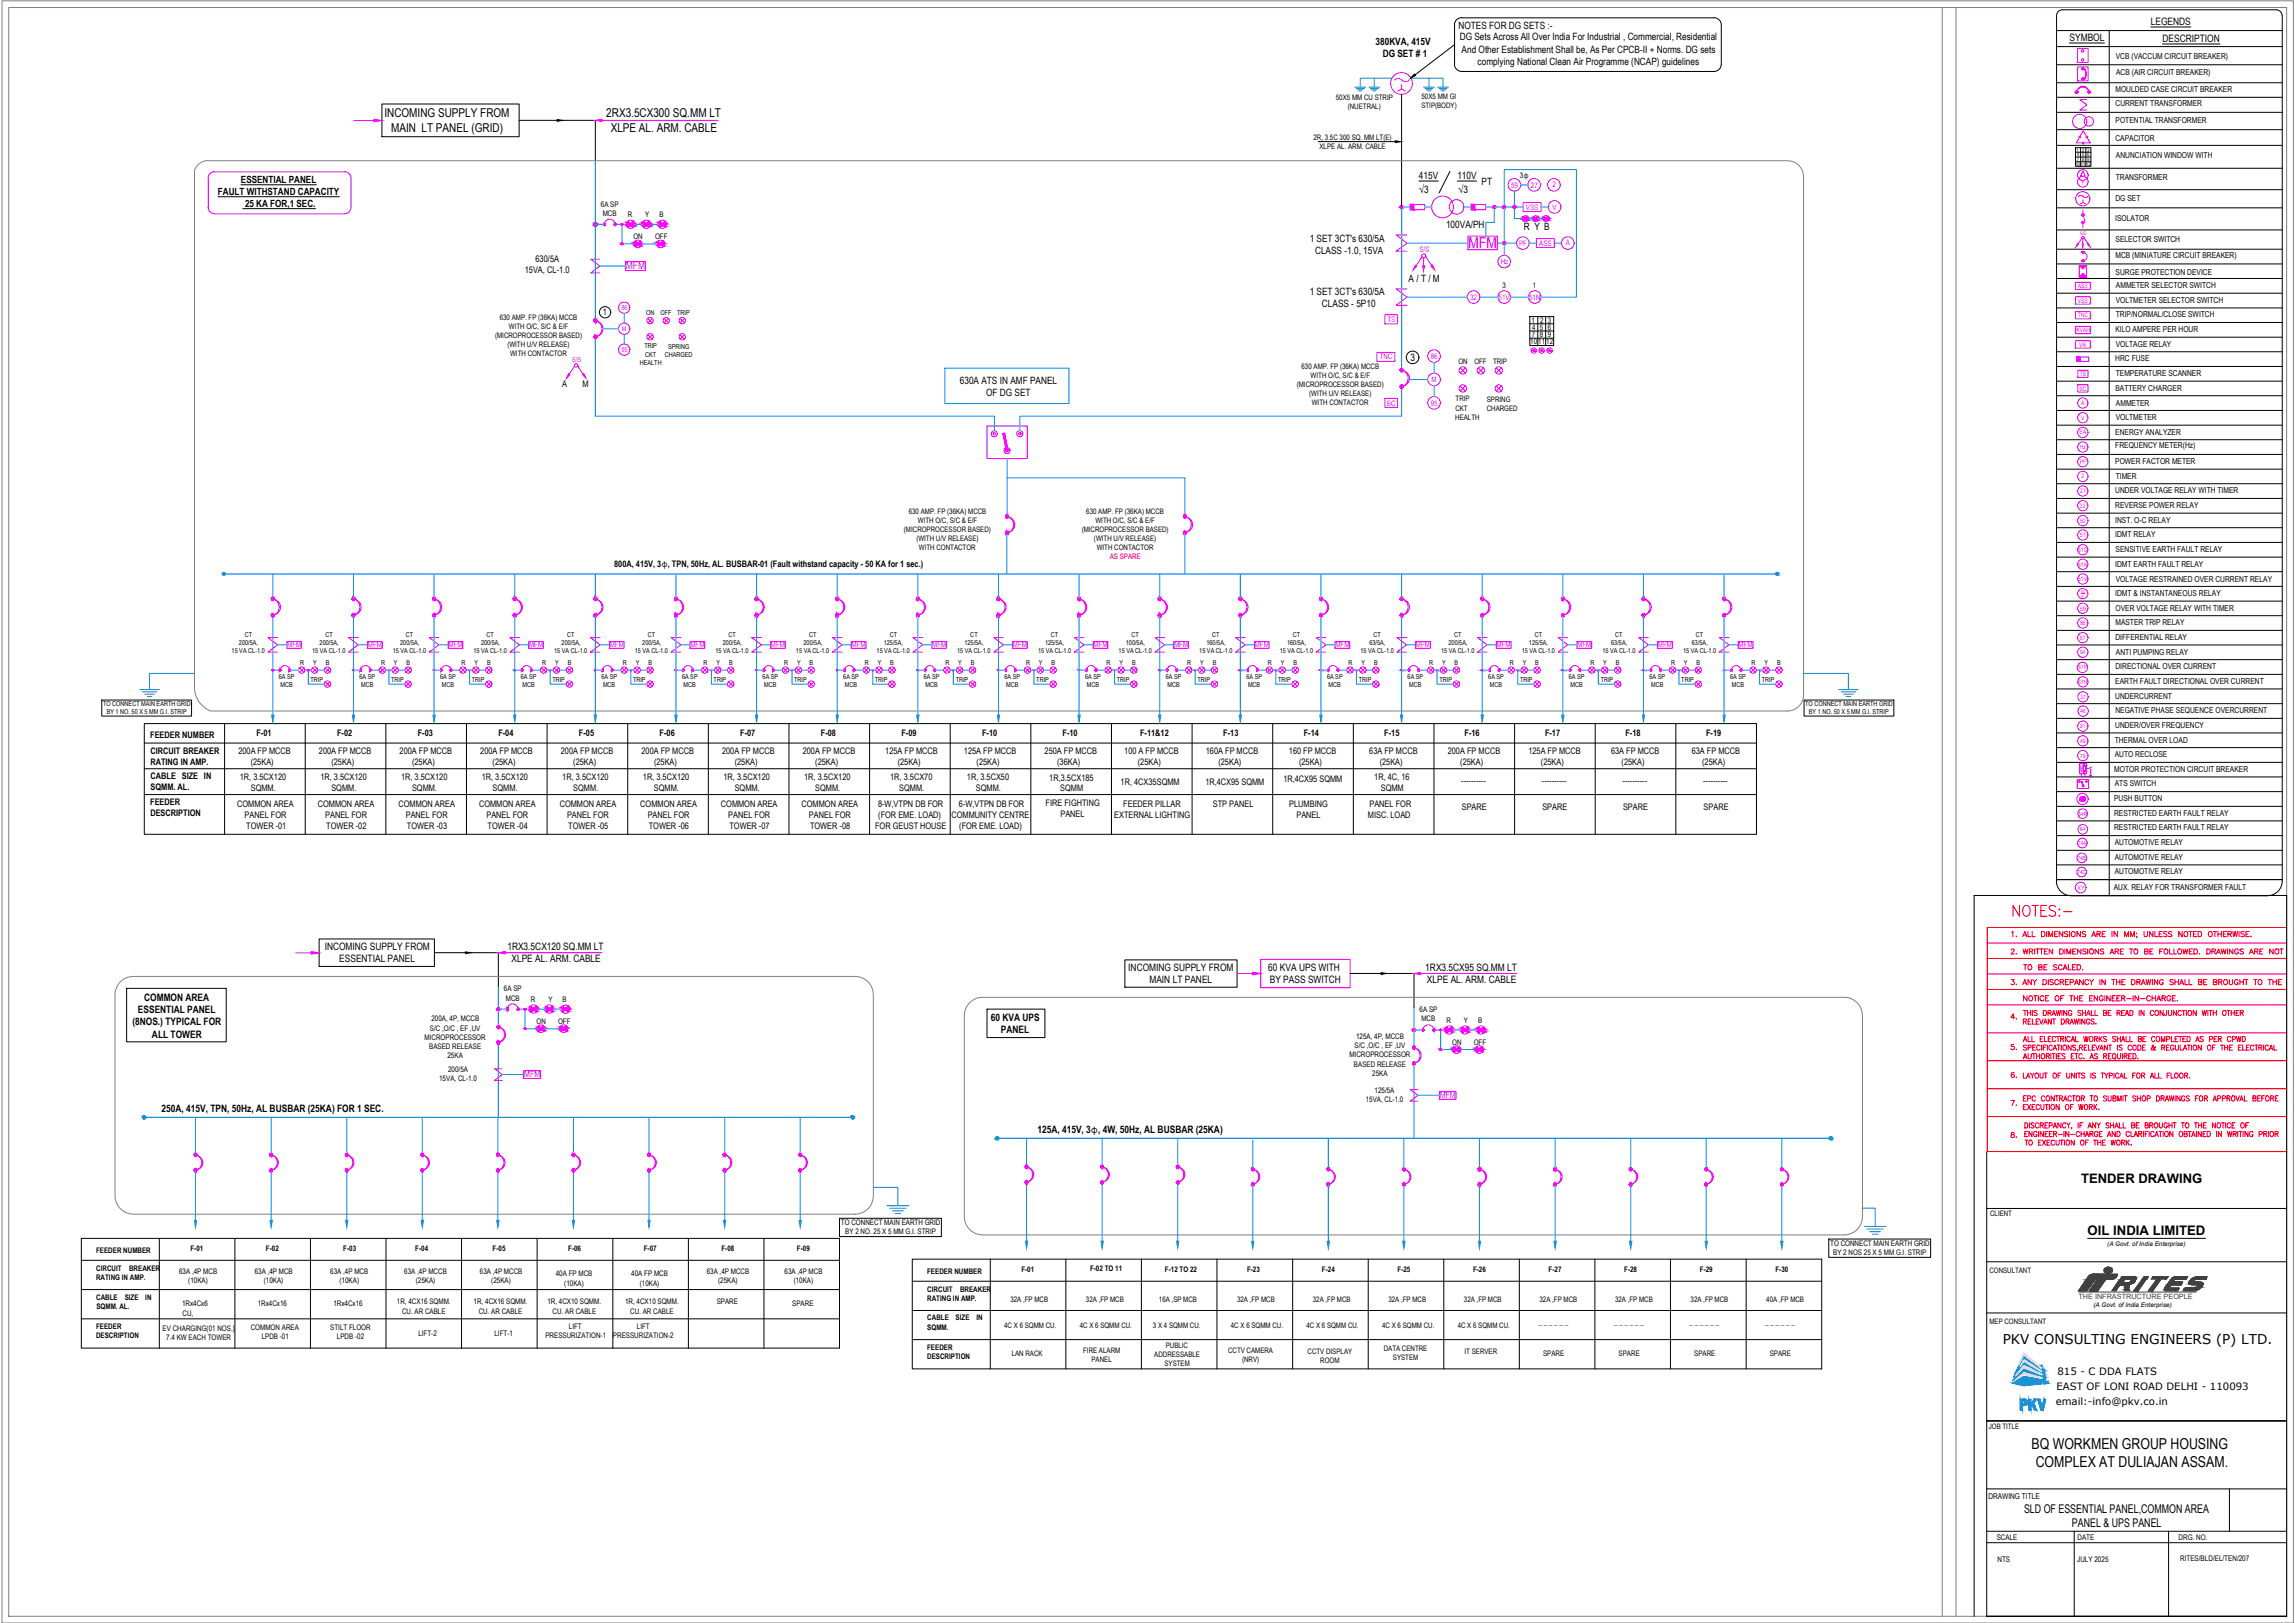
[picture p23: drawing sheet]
<svg xmlns="http://www.w3.org/2000/svg" width="594mm" height="420mm" viewBox="0 0 594 420" stroke-linecap="round" stroke-linejoin="round" font-family="sans-serif">
<defs><g id="words">
<text font-size="6.2" fill="#f00" x="520.3" y="238.5">NOTES:-</text>
<g font-size="4.4" fill="#f00">
<text x="519.6" y="248.4">2.</text>
<text x="519.6" y="256.1">3.</text>
<text x="519.6" y="264.9">4.</text>
<text x="519.6" y="273">5.</text>
<text x="519.6" y="280.1">6.</text>
<text x="519.6" y="287.5">7.</text>
<text x="519.6" y="295.6">8.</text>
</g>
<text font-size="4" fill="#f00" x="523.2" y="243.8" transform="rotate(-90 523.2 243.8)">1.</text>
<text font-size="3.9" fill="#f0f" x="380.2" y="64.2">MFM</text>
<g font-size="3.9">
<text x="525.9" y="375.2">BQ WORKMEN GROUP HOUSING</text>
<text x="527" y="379.9">COMPLEX AT DULIAJAN ASSAM.</text>
</g>
<text font-size="3.5" x="518.4" y="348">PKV CONSULTING ENGINEERS (P) LTD.</text>
<g font-size="3.4">
<text x="538.7" y="306.2">TENDER DRAWING</text>
<text x="540.4" y="319.8">OIL INDIA LIMITED</text>
</g>
<g font-size="3.1">
<text x="99.5" y="30.4">INCOMING SUPPLY FROM</text>
<text x="101.2" y="34.2">MAIN LT PANEL (GRID)</text>
<text x="156.9" y="30.3">2RX3.5CX300 SQ.MM LT</text>
<text x="158.1" y="34.1">XLPE AL. ARM. CABLE</text>
<text x="523.9" y="391.6">SLD OF ESSENTIAL PANEL,COMMON AREA</text>
<text x="536.3" y="395.4">PANEL &amp; UPS PANEL</text>
</g>
<g font-size="2.7">
<text x="535.7" y="10.6">SYMBOL</text>
<text x="556.7" y="6.4">LEGENDS</text>
<text x="559.8" y="10.8">DESCRIPTION</text>
</g>
<text font-size="2.7" fill="#f0f" x="162" y="69.8">MFM</text>
<g font-size="2.6">
<text x="356.1" y="11.7">380KVA, 415V</text>
<text x="377.5" y="7.5">NOTES FOR DG SETS :-</text>
<text x="377.9" y="10.5">DG Sets Across All Over India For Industrial , Commercial, Residential</text>
<text x="357.9" y="14.9">DG SET # 1</text>
<text x="378.3" y="13.6">And Other Establishment Shall be, As Per CPCB-II + Norms. DG sets</text>
<text x="382.5" y="16.8">complying National Clean Air Programme (NCAP) guidelines</text>
<text x="62.4" y="47.3">ESSENTIAL PANEL</text>
<text x="367.3" y="46.3">415V</text>
<text x="377.2" y="46.3">110V</text>
<text x="383.5" y="47.9">PT</text>
<text x="56.4" y="50.4">FAULT WITHSTAND CAPACITY</text>
<text x="63.4" y="53.5">25 KA FOR,1 SEC.</text>
<text x="367.2" y="50">√3</text>
<text x="377.4" y="50">√3</text>
<text x="374.3" y="58.9">100VA/PH</text>
<text x="394.4" y="59.6">R Y B</text>
<text x="339" y="62.6">1 SET 3CT's 630/5A</text>
<text x="340.4" y="65.7">CLASS -1.0, 15VA</text>
<text x="339" y="76.5">1 SET 3CT's 630/5A</text>
<text x="364.6" y="72.9">A / T / M</text>
<text x="342.2" y="79.6">CLASS - 5P10</text>
<text x="365.1" y="93.4">3</text>
<text x="248.5" y="99.3">630A ATS IN AMF PANEL</text>
<text x="255.3" y="102.4">OF DG SET</text>
<text x="84" y="246">INCOMING SUPPLY FROM</text>
<text x="131.3" y="245.9">1RX3.5CX120 SQ.MM LT</text>
<text x="87.8" y="249.1">ESSENTIAL PANEL</text>
<text x="132.4" y="249.1">XLPE AL. ARM. CABLE</text>
<text x="292.1" y="251.3">INCOMING SUPPLY FROM</text>
<text x="328.3" y="251.3">60 KVA UPS WITH</text>
<text x="368.9" y="251.3">1RX3.5CX95 SQ.MM LT</text>
<text x="297.5" y="254.5">MAIN LT PANEL</text>
<text x="328.7" y="254.5">BY PASS SWITCH</text>
<text x="369.4" y="254.5">XLPE AL. ARM. CABLE</text>
<text x="35.7" y="262.2">ESSENTIAL PANEL</text>
<text x="37.3" y="259">COMMON AREA</text>
<text x="34.3" y="265.4">(8NOS.) TYPICAL FOR</text>
<text x="39.3" y="268.6">ALL TOWER</text>
<text x="256.5" y="264.2">60 KVA UPS</text>
<text x="259.1" y="267.4">PANEL</text>
<text x="41.8" y="287.9">250A, 415V, TPN, 50Hz, AL BUSBAR (25KA) FOR 1 SEC.</text>
<text x="268.5" y="293.3">125A, 415V, 3ɸ, 4W, 50Hz, AL BUSBAR (25KA)</text>
<text x="532.4" y="359.8">EAST OF LONI ROAD DELHI - 110093</text>
<text x="532.6" y="356">815 - C DDA FLATS</text>
<text x="532.1" y="363.8">email:-info@pkv.co.in</text>
</g>
<g font-size="2.4">
<text x="135.8" y="70.8">15VA, CL-1.0</text>
<text x="138.6" y="67.9">630/5A</text>
</g>
<g font-size="2.3">
<text x="156" y="81.6">1</text>
<text x="145.6" y="100.2">A</text>
<text x="150.8" y="100.2">M</text>
<text x="159" y="146.7">800A, 415V, 3ɸ, TPN, 50Hz, AL. BUSBAR-01 (Fault withstand capacity - 50 KA for 1 sec.)</text>
<text x="38.9" y="191.1">FEEDER NUMBER</text>
<text x="66.4" y="190.6">F-01</text>
<text x="87.3" y="190.6">F-02</text>
<text x="108.1" y="190.6">F-03</text>
<text x="129" y="190.6">F-04</text>
<text x="149.9" y="190.6">F-05</text>
<text x="170.7" y="190.6">F-06</text>
<text x="191.6" y="190.6">F-07</text>
<text x="212.5" y="190.6">F-08</text>
<text x="233.4" y="190.6">F-09</text>
<text x="254.2" y="190.6">F-10</text>
<text x="275.1" y="190.6">F-10</text>
<text x="295.1" y="190.5">F-11&amp;12</text>
<text x="316.7" y="190.6">F-13</text>
<text x="337.5" y="190.6">F-14</text>
<text x="358.3" y="190.6">F-15</text>
<text x="379.1" y="190.6">F-16</text>
<text x="399.9" y="190.6">F-17</text>
<text x="420.8" y="190.6">F-18</text>
<text x="441.6" y="190.6">F-19</text>
<text x="39" y="195.2">CIRCUIT BREAKER</text>
<text x="61.7" y="195.2">200A FP MCCB</text>
<text x="82.6" y="195.2">200A FP MCCB</text>
<text x="103.4" y="195.2">200A FP MCCB</text>
<text x="124.3" y="195.2">200A FP MCCB</text>
<text x="145.2" y="195.2">200A FP MCCB</text>
<text x="166.1" y="195.2">200A FP MCCB</text>
<text x="186.9" y="195.2">200A FP MCCB</text>
<text x="207.8" y="195.2">200A FP MCCB</text>
<text x="229.2" y="195.2">125A FP MCCB</text>
<text x="249.5" y="195.2">125A FP MCCB</text>
<text x="270.4" y="195.2">250A FP MCCB</text>
<text x="291" y="195.2">100 A FP MCCB</text>
<text x="312.1" y="195.2">160A FP MCCB</text>
<text x="333.6" y="195.2">160 FP MCCB</text>
<text x="354.4" y="195.2">63A FP MCCB</text>
<text x="374.8" y="195.2">200A FP MCCB</text>
<text x="395.6" y="195.2">125A FP MCCB</text>
<text x="417" y="195.2">63A FP MCCB</text>
<text x="437.9" y="195.2">63A FP MCCB</text>
<text x="38.9" y="198">RATING IN AMP.</text>
<text x="39" y="201.7">CABLE SIZE IN</text>
<text x="62.1" y="201.9">1R, 3.5CX120</text>
<text x="64.9" y="198">(25KA)</text>
<text x="82.9" y="201.9">1R, 3.5CX120</text>
<text x="85.8" y="198">(25KA)</text>
<text x="103.8" y="201.9">1R, 3.5CX120</text>
<text x="106.7" y="198">(25KA)</text>
<text x="124.7" y="201.9">1R, 3.5CX120</text>
<text x="127.5" y="198">(25KA)</text>
<text x="145.6" y="201.9">1R, 3.5CX120</text>
<text x="148.4" y="198">(25KA)</text>
<text x="166.4" y="201.9">1R, 3.5CX120</text>
<text x="169.3" y="198">(25KA)</text>
<text x="187.3" y="201.9">1R, 3.5CX120</text>
<text x="190.2" y="198">(25KA)</text>
<text x="208.2" y="201.9">1R, 3.5CX120</text>
<text x="211" y="198">(25KA)</text>
<text x="230.4" y="201.9">1R, 3.5CX70</text>
<text x="232.4" y="198">(25KA)</text>
<text x="250.3" y="201.9">1R, 3.5CX50</text>
<text x="252.8" y="198">(25KA)</text>
<text x="271.6" y="202.1">1R,3.5CX185</text>
<text x="273.7" y="198">(36KA)</text>
<text x="290.1" y="203.3">1R, 4CX35SQMM</text>
<text x="294.5" y="198">(25KA)</text>
<text x="312" y="203.2">1R,4CX95 SQMM</text>
<text x="315.4" y="198">(25KA)</text>
<text x="332.2" y="202.5">1R,4CX95 SQMM</text>
<text x="336.3" y="198">(25KA)</text>
<text x="355.7" y="201.9">1R, 4C, 16</text>
<text x="357.1" y="198">(25KA)</text>
<text x="378" y="198">(25KA)</text>
<text x="378.3" y="202.9">----------</text>
<text x="398.9" y="198">(25KA)</text>
<text x="399.1" y="202.9">----------</text>
<text x="419.7" y="198">(25KA)</text>
<text x="420" y="202.9">----------</text>
<text x="440.6" y="198">(25KA)</text>
<text x="440.9" y="202.9">----------</text>
<text x="38.9" y="208.5">FEEDER</text>
<text x="39" y="204.5">SQMM. AL.</text>
<text x="61.4" y="209">COMMON AREA</text>
<text x="64.9" y="204.7">SQMM.</text>
<text x="82.3" y="209">COMMON AREA</text>
<text x="85.8" y="204.7">SQMM.</text>
<text x="103.1" y="209">COMMON AREA</text>
<text x="106.7" y="204.7">SQMM.</text>
<text x="124" y="209">COMMON AREA</text>
<text x="127.5" y="204.7">SQMM.</text>
<text x="144.9" y="209">COMMON AREA</text>
<text x="148.4" y="204.7">SQMM.</text>
<text x="165.7" y="209">COMMON AREA</text>
<text x="169.3" y="204.7">SQMM.</text>
<text x="186.6" y="209">COMMON AREA</text>
<text x="190.2" y="204.7">SQMM.</text>
<text x="207.5" y="209">COMMON AREA</text>
<text x="211" y="204.7">SQMM.</text>
<text x="227.3" y="209">8-W,VTPN DB FOR</text>
<text x="232.8" y="204.7">SQMM.</text>
<text x="248.2" y="209">6-W,VTPN DB FOR</text>
<text x="252.6" y="204.7">SQMM.</text>
<text x="270.7" y="208.7">FIRE FIGHTING</text>
<text x="274.5" y="204.9">SQMM</text>
<text x="290.8" y="208.8">FEEDER PILLAR</text>
<text x="314" y="208.9">STP PANEL</text>
<text x="333.7" y="208.9">PLUMBING</text>
<text x="354.5" y="208.9">PANEL FOR</text>
<text x="357.4" y="204.8">SQMM</text>
<text x="378.4" y="209.6">SPARE</text>
<text x="399.3" y="209.6">SPARE</text>
<text x="420.1" y="209.6">SPARE</text>
<text x="441" y="209.6">SPARE</text>
<text x="38.9" y="211.3">DESCRIPTION</text>
<text x="63.3" y="211.8">PANEL FOR</text>
<text x="63.7" y="214.6">TOWER -01</text>
<text x="84.2" y="211.8">PANEL FOR</text>
<text x="84.5" y="214.6">TOWER -02</text>
<text x="105" y="211.8">PANEL FOR</text>
<text x="105.3" y="214.6">TOWER -03</text>
<text x="125.9" y="211.8">PANEL FOR</text>
<text x="126.2" y="214.6">TOWER -04</text>
<text x="146.8" y="211.8">PANEL FOR</text>
<text x="147.1" y="214.6">TOWER -05</text>
<text x="167.7" y="211.8">PANEL FOR</text>
<text x="168" y="214.6">TOWER -06</text>
<text x="188.5" y="211.8">PANEL FOR</text>
<text x="188.8" y="214.6">TOWER -07</text>
<text x="209.4" y="211.8">PANEL FOR</text>
<text x="209.7" y="214.6">TOWER -08</text>
<text x="226.5" y="214.6">FOR GEUST HOUSE</text>
<text x="227.3" y="211.8">(FOR EME. LOAD)</text>
<text x="246.3" y="211.8">COMMUNITY CENTRE</text>
<text x="248.3" y="214.6">(FOR EME. LOAD)</text>
<text x="274.5" y="211.5">PANEL</text>
<text x="288.4" y="211.7">EXTERNAL LIGHTING</text>
<text x="335.6" y="211.7">PANEL</text>
<text x="354.1" y="211.7">MISC. LOAD</text>
</g>
<g font-size="2.2" fill="#f0f">
<text x="135.7" y="278.9">MFM</text>
<text x="372.7" y="284.3">MFM</text>
</g>
<g font-size="2.1">
<text x="547.7" y="15.2">VCB (VACCUM CIRCUIT BREAKER)</text>
<text x="547.6" y="23.8">MOULDED CASE CIRCUIT BREAKER</text>
<text x="547.8" y="19.4">ACB (AIR CIRCUIT BREAKER)</text>
<text x="547.6" y="27.5">CURRENT TRANSFORMER</text>
<text x="547.6" y="31.8">POTENTIAL TRANSFORMER</text>
<text x="547.6" y="36.5">CAPACITOR</text>
<text x="547.7" y="41">ANUNCIATION WINDOW WITH</text>
<text x="547.7" y="46.7">TRANSFORMER</text>
<text x="547.6" y="52.1">DG SET</text>
<text x="547.6" y="57.2">ISOLATOR</text>
<text x="547.6" y="62.7">SELECTOR SWITCH</text>
<text x="547.6" y="66.9">MCB (MINIATURE CIRCUIT BREAKER)</text>
<text x="547.6" y="71.1">SURGE PROTECTION DEVICE</text>
<text x="547.7" y="74.6">AMMETER SELECTOR SWITCH</text>
<text x="547.7" y="78.4">VOLTMETER SELECTOR SWITCH</text>
<text x="547.7" y="82.2">TRIP/NORMAL/CLOSE SWITCH</text>
<text x="547.6" y="86">KILO AMPERE PER HOUR</text>
<text x="547.7" y="89.7">VOLTAGE RELAY</text>
<text x="547.6" y="93.6">HRC FUSE</text>
<text x="547.6" y="101.1">BATTERY CHARGER</text>
<text x="547.7" y="97.4">TEMPERATURE SCANNER</text>
<text x="547.7" y="105">AMMETER</text>
<text x="547.6" y="112.5">ENERGY ANALYZER</text>
<text x="547.7" y="108.8">VOLTMETER</text>
<text x="547.6" y="115.9">FREQUENCY METER(Hz)</text>
<text x="547.6" y="120.1">POWER FACTOR METER</text>
<text x="547.7" y="124">TIMER</text>
<text x="547.6" y="127.7">UNDER VOLTAGE RELAY WITH TIMER</text>
<text x="547.6" y="131.5">REVERSE POWER RELAY</text>
<text x="547.6" y="135.3">INST. O-C RELAY</text>
<text x="547.6" y="139.1">IDMT RELAY</text>
<text x="547.6" y="142.9">SENSITIVE EARTH FAULT RELAY</text>
<text x="547.6" y="146.7">IDMT EARTH FAULT RELAY</text>
<text x="547.6" y="154.3">IDMT &amp; INSTANTANEOUS RELAY</text>
<text x="547.7" y="150.6">VOLTAGE RESTRAINED OVER CURRENT RELAY</text>
<text x="547.6" y="161.9">MASTER TRIP RELAY</text>
<text x="547.6" y="158.1">OVER VOLTAGE RELAY WITH TIMER</text>
<text x="547.6" y="165.7">DIFFERENTIAL RELAY</text>
<text x="547.6" y="173.3">DIRECTIONAL OVER CURRENT</text>
<text x="547.7" y="169.5">ANTI PUMPING RELAY</text>
<text x="547.6" y="177">EARTH FAULT DIRECTIONAL OVER CURRENT</text>
<text x="547.6" y="180.8">UNDERCURRENT</text>
<text x="547.6" y="184.5">NEGATIVE PHASE SEQUENCE OVERCURRENT</text>
<text x="547.6" y="188.3">UNDER/OVER FREQUENCY</text>
<text x="547.4" y="192.3">THERMAL OVER LOAD</text>
<text x="547.4" y="196">AUTO RECLOSE</text>
<text x="547.3" y="199.8">MOTOR PROTECTION CIRCUIT BREAKER</text>
<text x="547.4" y="203.6">ATS SWITCH</text>
<text x="547.3" y="207.3">PUSH BUTTON</text>
<text x="547.3" y="211.2">RESTRICTED EARTH FAULT RELAY</text>
<text x="547.3" y="215">RESTRICTED EARTH FAULT RELAY</text>
<text x="547.4" y="218.7">AUTOMOTIVE RELAY</text>
<text x="547.4" y="222.5">AUTOMOTIVE RELAY</text>
<text x="547.4" y="226.4">AUTOMOTIVE RELAY</text>
<text x="547.2" y="230.5">AUX. RELAY FOR TRANSFORMER FAULT</text>
<text x="514.7" y="388.1">DRAWING TITLE</text>
</g>
<g font-size="2">
<text x="345.8" y="25.8">50X5 MM CU STRIP</text>
<text x="348.9" y="28.2">(NUETRAL)</text>
<text x="367.9" y="28">STIP(BODY)</text>
<text x="368" y="25.7">50X5 MM GI</text>
<text x="340" y="36.2">2R, 3.5C 300 SQ. MM LT(E)</text>
<text x="341.6" y="38.5">XLPE AL. ARM. CABLE</text>
<text x="393.5" y="46">3ɸ</text>
<text x="155.5" y="53.5">6A SP</text>
<text x="156" y="55.8">MCB</text>
<text x="162.5" y="56.2">R</text>
<text x="167" y="56.2">Y</text>
<text x="170.7" y="56.2">B</text>
<text x="164" y="62">ON</text>
<text x="169.6" y="62">OFF</text>
<text x="389" y="74.6">3</text>
<text x="396.8" y="74.6">1</text>
<text x="129.3" y="82.7">630 AMP. FP (36KA) MCCB</text>
<text x="396.5" y="83.7">1</text>
<text x="398.7" y="83.7">2</text>
<text x="400.7" y="83.7">3</text>
<text x="128.2" y="87.4">(MICROPROCESSOR BASED)</text>
<text x="131.3" y="89.8">(WITH U/V RELEASE)</text>
<text x="131.7" y="85">WITH O/C, S/C &amp; E/F</text>
<text x="396.1" y="89.2">10</text>
<text x="396.6" y="87.3">7</text>
<text x="396.6" y="85.5">4</text>
<text x="398.2" y="89.2">11</text>
<text x="398.6" y="85.5">5</text>
<text x="398.6" y="87.3">8</text>
<text x="400.3" y="89.2">12</text>
<text x="400.7" y="87.3">9</text>
<text x="400.7" y="85.5">6</text>
<text x="132.1" y="92.1">WITH CONTACTOR</text>
<text x="336.9" y="95.5">630 AMP. FP (36KA) MCCB</text>
<text x="377.5" y="94.1">ON</text>
<text x="381.6" y="94.1">OFF</text>
<text x="386.5" y="94.2">TRIP</text>
<text x="335.7" y="100.2">(MICROPROCESSOR BASED)</text>
<text x="339.3" y="97.9">WITH O/C, S/C &amp; E/F</text>
<text x="338.9" y="102.6">(WITH U/V RELEASE)</text>
<text x="339.6" y="104.9">WITH CONTACTOR</text>
<text x="376.7" y="106.3">CKT</text>
<text x="376.8" y="103.9">TRIP</text>
<text x="384.9" y="104.1">SPRING</text>
<text x="384.9" y="106.5">CHARGED</text>
<text x="376.7" y="108.6">HEALTH</text>
<text x="234" y="137.8">(MICROPROCESSOR BASED)</text>
<text x="235.2" y="133.1">630 AMP. FP (36KA) MCCB</text>
<text x="237.6" y="135.4">WITH O/C, S/C &amp; E/F</text>
<text x="280" y="137.8">(MICROPROCESSOR BASED)</text>
<text x="281.2" y="133.1">630 AMP. FP (36KA) MCCB</text>
<text x="283.6" y="135.4">WITH O/C, S/C &amp; E/F</text>
<text x="237.2" y="140.1">(WITH U/V RELEASE)</text>
<text x="237.9" y="142.5">WITH CONTACTOR</text>
<text x="283.2" y="140.1">(WITH U/V RELEASE)</text>
<text x="283.9" y="142.5">WITH CONTACTOR</text>
<text x="130.4" y="256.6">6A SP</text>
<text x="131" y="259">MCB</text>
<text x="137.4" y="259.4">R</text>
<text x="141.9" y="259.4">Y</text>
<text x="145.6" y="259.4">B</text>
<text x="367.5" y="262">6A SP</text>
<text x="109.9" y="269.2">MICROPROCESSOR</text>
<text x="111.3" y="266.8">S/C ,O/C , EF ,UV</text>
<text x="111.7" y="264.4">200A, 4P, MCCB</text>
<text x="138.9" y="265.2">ON</text>
<text x="144.5" y="265.2">OFF</text>
<text x="351" y="268.9">125A, 4P, MCCB</text>
<text x="367.9" y="264.4">MCB</text>
<text x="374.4" y="264.8">R</text>
<text x="378.9" y="264.8">Y</text>
<text x="382.7" y="264.8">B</text>
<text x="111.1" y="271.6">BASED RELEASE</text>
<text x="115.8" y="274">25KA</text>
<text x="349.3" y="273.7">MICROPROCESSOR</text>
<text x="350.7" y="271.3">S/C ,O/C , EF ,UV</text>
<text x="375.9" y="270.6">ON</text>
<text x="381.5" y="270.6">OFF</text>
<text x="113.7" y="279.8">15VA, CL-1.0</text>
<text x="116" y="277.4">200/5A</text>
<text x="350.5" y="276.1">BASED RELEASE</text>
<text x="355.2" y="278.5">25KA</text>
<text x="353.5" y="285.2">15VA, CL-1.0</text>
<text x="355.8" y="282.8">125/5A</text>
<text x="217.7" y="317.2">TO CONNECT MAIN EARTH GRID</text>
<text x="49.3" y="323.8">F-01</text>
<text x="68.8" y="323.8">F-02</text>
<text x="88.9" y="323.8">F-03</text>
<text x="107.5" y="323.8">F-04</text>
<text x="127.5" y="323.9">F-05</text>
<text x="147.1" y="323.9">F-06</text>
<text x="166.6" y="323.9">F-07</text>
<text x="186.7" y="323.8">F-08</text>
<text x="206.3" y="323.8">F-09</text>
<text x="218.8" y="319.6">BY 2 NO. 25 X 5 MM G.I. STRIP</text>
<text x="473.8" y="322.6">TO CONNECT MAIN EARTH GRID</text>
<text x="24.9" y="324.4">FEEDER NUMBER</text>
<text x="24.9" y="329.1">CIRCUIT</text>
<text x="33.4" y="329.1">BREAKER</text>
<text x="46.4" y="329.8">63A ,4P MCB</text>
<text x="65.9" y="329.8">63A ,4P MCB</text>
<text x="85.5" y="329.8">63A ,4P MCB</text>
<text x="104.7" y="329.8">63A ,4P MCCB</text>
<text x="124.2" y="329.8">63A ,4P MCCB</text>
<text x="182.9" y="329.8">63A ,4P MCCB</text>
<text x="203.1" y="329.8">63A ,4P MCB</text>
<text x="240" y="329.8">FEEDER NUMBER</text>
<text x="264.4" y="329.2">F-01</text>
<text x="282.2" y="328.9">F-02 TO 11</text>
<text x="301.6" y="329.2">F-12 TO 22</text>
<text x="322.8" y="329.2">F-23</text>
<text x="342.2" y="329.2">F-24</text>
<text x="361.8" y="329.2">F-25</text>
<text x="381.3" y="329.2">F-26</text>
<text x="400.9" y="329.2">F-27</text>
<text x="420.4" y="329.2">F-28</text>
<text x="440" y="329.2">F-29</text>
<text x="459.6" y="329.2">F-30</text>
<text x="474.5" y="325">BY 2 NOS 25 X 5 MM G.I. STRIP</text>
<text x="24.9" y="331.4">RATING IN AMP.</text>
<text x="48.7" y="332.1">(10KA)</text>
<text x="68.3" y="332.1">(10KA)</text>
<text x="87.9" y="332.1">(10KA)</text>
<text x="107.6" y="332.1">(25KA)</text>
<text x="127.2" y="332.1">(25KA)</text>
<text x="143.9" y="330.5">40A FP MCB</text>
<text x="146.1" y="332.8">(10KA)</text>
<text x="163.4" y="330.5">40A FP MCB</text>
<text x="165.6" y="332.8">(10KA)</text>
<text x="185.9" y="332.1">(25KA)</text>
<text x="205.5" y="332.1">(10KA)</text>
<text x="240" y="334.4">CIRCUIT</text>
<text x="248.5" y="334.4">BREAKER</text>
<text x="24.9" y="336.4">CABLE</text>
<text x="24.9" y="338.8">SQMM. AL.</text>
<text x="32.3" y="336.4">SIZE</text>
<text x="37.6" y="336.4">IN</text>
<text x="47.1" y="338.2">1Rx4Cx6</text>
<text x="47.3" y="340.6">CU,</text>
<text x="66.7" y="338.2">1Rx4Cx16</text>
<text x="86.3" y="338.2">1Rx4Cx16</text>
<text x="102.8" y="337.7">1R, 4CX16 SQMM.</text>
<text x="104.1" y="340.1">CU. AR CABLE</text>
<text x="122.6" y="337.7">1R, 4CX16 SQMM.</text>
<text x="123.9" y="340.1">CU. AR CABLE</text>
<text x="141.7" y="337.7">1R, 4CX10 SQMM.</text>
<text x="143.1" y="340.1">CU. AR CABLE</text>
<text x="161.8" y="337.7">1R, 4CX10 SQMM.</text>
<text x="163.1" y="340.1">CU. AR CABLE</text>
<text x="185.5" y="337.5">SPARE</text>
<text x="205.1" y="338">SPARE</text>
<text x="240" y="336.8">RATING IN AMP.</text>
<text x="240" y="341.8">CABLE</text>
<text x="247.4" y="341.8">SIZE</text>
<text x="252.7" y="341.8">IN</text>
<text x="261.5" y="337.1">32A ,FP MCB</text>
<text x="281.1" y="337.1">32A ,FP MCB</text>
<text x="300" y="337.1">16A ,SP MCB</text>
<text x="320.2" y="337.1">32A ,FP MCB</text>
<text x="339.8" y="337.1">32A ,FP MCB</text>
<text x="359.4" y="337.1">32A ,FP MCB</text>
<text x="378.9" y="337.1">32A ,FP MCB</text>
<text x="398.5" y="337.1">32A ,FP MCB</text>
<text x="418.1" y="337.1">32A ,FP MCB</text>
<text x="437.6" y="337.1">32A ,FP MCB</text>
<text x="457.2" y="337.1">40A ,FP MCB</text>
<text x="24.9" y="344.1">FEEDER</text>
<text x="24.9" y="346.5">DESCRIPTION</text>
<text x="42.1" y="344.6">EV CHARGING(01 NOS.)</text>
<text x="43" y="347">7.4 KW EACH TOWER</text>
<text x="64.9" y="344.3">COMMON AREA</text>
<text x="67.7" y="346.7">LPDB -01</text>
<text x="85.5" y="344.3">STILT FLOOR</text>
<text x="87.2" y="346.7">LPDB -02</text>
<text x="108.3" y="345.9">LIFT-2</text>
<text x="128" y="345.9">LIFT-1</text>
<text x="141.2" y="346.5">PRESSURIZATION-1</text>
<text x="147.2" y="344.1">LIFT</text>
<text x="158.7" y="346.5">PRESSURIZATION-2</text>
<text x="164.9" y="344.1">LIFT</text>
<text x="240" y="344.2">SQMM.</text>
<text x="259.9" y="343.9">4C X 6 SQMM CU.</text>
<text x="279.5" y="343.9">4C X 6 SQMM CU.</text>
<text x="298.4" y="343.9">3 X 4 SQMM CU.</text>
<text x="318.6" y="343.9">4C X 6 SQMM CU.</text>
<text x="338.2" y="343.9">4C X 6 SQMM CU.</text>
<text x="357.8" y="343.9">4C X 6 SQMM CU.</text>
<text x="377.3" y="343.9">4C X 6 SQMM CU.</text>
<text x="398.2" y="342.9">_ _ _ _ _ _</text>
<text x="417.8" y="342.9">_ _ _ _ _ _</text>
<text x="437.4" y="342.9">_ _ _ _ _ _</text>
<text x="456.9" y="342.9">_ _ _ _ _ _</text>
<text x="240" y="349.5">FEEDER</text>
<text x="240" y="351.9">DESCRIPTION</text>
<text x="261.9" y="350.9">LAN RACK</text>
<text x="280.4" y="350.1">FIRE ALARM</text>
<text x="282.5" y="352.5">PANEL</text>
<text x="298.8" y="351.3">ADDRESSABLE</text>
<text x="301.4" y="353.7">SYSTEM</text>
<text x="301.8" y="349">PUBLIC</text>
<text x="317.9" y="350.2">CCTV CAMERA</text>
<text x="321.5" y="352.5">(NRV)</text>
<text x="338.5" y="350.5">CCTV DISPLAY</text>
<text x="341.8" y="352.8">ROOM</text>
<text x="358.2" y="349.7">DATA CENTRE</text>
<text x="360.6" y="352.1">SYSTEM</text>
<text x="379.1" y="350.4">IT SERVER</text>
<text x="399.4" y="351.2">SPARE</text>
<text x="419" y="351.2">SPARE</text>
<text x="438.5" y="351.2">SPARE</text>
<text x="458.1" y="351.2">SPARE</text>
<text x="516.9" y="398.6">SCALE</text>
<text x="537.8" y="398.7">DATE</text>
<text x="563.9" y="398.6">DRG. NO.</text>
<text x="517.1" y="404.3">NTS</text>
<text x="537.7" y="404.3">JULY 2025</text>
<text x="564.4" y="404.2">RITES/BLD/EL/TEN/207</text>
</g>
<g font-size="2" fill="#f0f">
<text x="391.2" y="48.6">59</text>
<text x="396.3" y="48.6">27</text>
<text x="401.8" y="48.5">2</text>
<text x="395" y="54.3">VSS</text>
<text x="401.9" y="54.4">V</text>
<text x="367.4" y="65.4">S/S</text>
<text x="393.2" y="63.7">PF</text>
<text x="398.5" y="63.7">ASS</text>
<text x="405.4" y="63.5">A</text>
<text x="388.5" y="68.3">Hz</text>
<text x="380.5" y="77.7">32</text>
<text x="387.9" y="77.6">51V</text>
<text x="395.8" y="77.6">51N</text>
<text x="359.1" y="83.4">TS</text>
<text x="357.1" y="93">TNC</text>
<text x="370.3" y="92.9">86</text>
<text x="370.5" y="99">M</text>
<text x="359" y="105">BC</text>
<text x="370.3" y="105">95</text>
<text x="74.4" y="167.6">MFM</text>
<text x="95.2" y="167.6">MFM</text>
<text x="116.1" y="167.6">MFM</text>
<text x="137" y="167.6">MFM</text>
<text x="157.8" y="167.6">MFM</text>
<text x="178.7" y="167.6">MFM</text>
<text x="199.6" y="167.6">MFM</text>
<text x="220.4" y="167.6">MFM</text>
<text x="241.3" y="167.6">MFM</text>
<text x="262.2" y="167.6">MFM</text>
<text x="283.1" y="167.6">MFM</text>
<text x="303.9" y="167.6">MFM</text>
<text x="324.8" y="167.6">MFM</text>
<text x="345.7" y="167.6">MFM</text>
<text x="366.5" y="167.6">MFM</text>
<text x="387.4" y="167.6">MFM</text>
<text x="408.3" y="167.6">MFM</text>
<text x="429.1" y="167.6">MFM</text>
<text x="450" y="167.6">MFM</text>
</g>
<text font-size="2" fill="#f00" x="287.3" y="144.8">AS SPARE</text>
<g font-size="1.9">
<text x="515.2" y="314.8">CLIENT</text>
<text x="515" y="329.4">CONSULTANT</text>
<text x="515" y="342.6">MEP CONSULTANT</text>
<text x="514.8" y="370">JOB TITLE</text>
</g>
<text font-size="1.9" fill="#009926" x="538" y="336.3">THE INFRASTRUCTURE PEOPLE</text>
<g font-size="1.7" fill="#f0f">
<text x="538.7" y="48">Y</text>
<text x="160.8" y="80.3">86</text>
<text x="161" y="85.8">M</text>
<text x="148.1" y="93.7">S/S</text>
<text x="160.8" y="91.1">95</text>
</g>
<g font-size="1.7">
<text x="167.3" y="81.4">ON</text>
<text x="171" y="81.4">OFF</text>
<text x="175.3" y="81.5">TRIP</text>
<text x="165.6" y="94.4">HEALTH</text>
<text x="166.8" y="90.2">TRIP</text>
<text x="167" y="92.3">CKT</text>
<text x="172.1" y="92.5">CHARGED</text>
<text x="172.9" y="90.4">SPRING</text>
<text x="61.9" y="166.9">200/5A,</text>
<text x="63.3" y="164.8">CT</text>
<text x="82.7" y="166.9">200/5A,</text>
<text x="84.2" y="164.8">CT</text>
<text x="103.6" y="166.9">200/5A,</text>
<text x="105.1" y="164.8">CT</text>
<text x="124.5" y="166.9">200/5A,</text>
<text x="126" y="164.8">CT</text>
<text x="145.4" y="166.9">200/5A,</text>
<text x="146.8" y="164.8">CT</text>
<text x="166.3" y="166.9">200/5A,</text>
<text x="167.7" y="164.8">CT</text>
<text x="187.1" y="166.9">200/5A,</text>
<text x="188.6" y="164.8">CT</text>
<text x="208" y="166.9">200/5A,</text>
<text x="209.4" y="164.8">CT</text>
<text x="228.8" y="166.9">125/5A,</text>
<text x="230.3" y="164.8">CT</text>
<text x="249.7" y="166.9">125/5A,</text>
<text x="251.2" y="164.8">CT</text>
<text x="270.5" y="166.9">125/5A,</text>
<text x="272" y="164.8">CT</text>
<text x="291.4" y="166.9">100/5A,</text>
<text x="292.9" y="164.8">CT</text>
<text x="312.3" y="166.9">160/5A,</text>
<text x="313.8" y="164.8">CT</text>
<text x="333.2" y="166.9">160/5A,</text>
<text x="334.7" y="164.8">CT</text>
<text x="354.5" y="166.9">63/5A,</text>
<text x="355.5" y="164.8">CT</text>
<text x="375" y="166.9">200/5A,</text>
<text x="376.4" y="164.8">CT</text>
<text x="395.8" y="166.9">125/5A,</text>
<text x="397.3" y="164.8">CT</text>
<text x="417.1" y="166.9">63/5A,</text>
<text x="418.1" y="164.8">CT</text>
<text x="438" y="166.9">63/5A,</text>
<text x="439" y="164.8">CT</text>
<text x="60" y="169">15 VA CL-1.0</text>
<text x="77.7" y="172.3">R</text>
<text x="80.8" y="169">15 VA CL-1.0</text>
<text x="81.1" y="172.3">Y</text>
<text x="84.4" y="172.3">B</text>
<text x="98.6" y="172.3">R</text>
<text x="101.7" y="169">15 VA CL-1.0</text>
<text x="101.9" y="172.3">Y</text>
<text x="105.2" y="172.3">B</text>
<text x="119.5" y="172.3">R</text>
<text x="122.6" y="169">15 VA CL-1.0</text>
<text x="122.8" y="172.3">Y</text>
<text x="126.1" y="172.3">B</text>
<text x="140.4" y="172.3">R</text>
<text x="143.4" y="169">15 VA CL-1.0</text>
<text x="143.7" y="172.3">Y</text>
<text x="147" y="172.3">B</text>
<text x="161.2" y="172.3">R</text>
<text x="164.3" y="169">15 VA CL-1.0</text>
<text x="164.6" y="172.3">Y</text>
<text x="167.8" y="172.3">B</text>
<text x="182.1" y="172.3">R</text>
<text x="185.2" y="169">15 VA CL-1.0</text>
<text x="185.5" y="172.3">Y</text>
<text x="188.7" y="172.3">B</text>
<text x="203" y="172.3">R</text>
<text x="206.1" y="169">15 VA CL-1.0</text>
<text x="206.3" y="172.3">Y</text>
<text x="209.6" y="172.3">B</text>
<text x="223.8" y="172.3">R</text>
<text x="226.9" y="169">15 VA CL-1.0</text>
<text x="227.2" y="172.3">Y</text>
<text x="230.5" y="172.3">B</text>
<text x="244.7" y="172.3">R</text>
<text x="247.8" y="169">15 VA CL-1.0</text>
<text x="248.1" y="172.3">Y</text>
<text x="251.3" y="172.3">B</text>
<text x="265.6" y="172.3">R</text>
<text x="268.7" y="169">15 VA CL-1.0</text>
<text x="268.9" y="172.3">Y</text>
<text x="272.2" y="172.3">B</text>
<text x="286.5" y="172.3">R</text>
<text x="289.6" y="169">15 VA CL-1.0</text>
<text x="289.8" y="172.3">Y</text>
<text x="293.1" y="172.3">B</text>
<text x="307.3" y="172.3">R</text>
<text x="310.4" y="169">15 VA CL-1.0</text>
<text x="310.7" y="172.3">Y</text>
<text x="313.9" y="172.3">B</text>
<text x="328.2" y="172.3">R</text>
<text x="331.3" y="169">15 VA CL-1.0</text>
<text x="331.5" y="172.3">Y</text>
<text x="334.8" y="172.3">B</text>
<text x="349.1" y="172.3">R</text>
<text x="352.2" y="169">15 VA CL-1.0</text>
<text x="352.4" y="172.3">Y</text>
<text x="355.7" y="172.3">B</text>
<text x="369.9" y="172.3">R</text>
<text x="373.1" y="169">15 VA CL-1.0</text>
<text x="373.3" y="172.3">Y</text>
<text x="376.5" y="172.3">B</text>
<text x="390.8" y="172.3">R</text>
<text x="393.9" y="169">15 VA CL-1.0</text>
<text x="394.2" y="172.3">Y</text>
<text x="397.4" y="172.3">B</text>
<text x="411.7" y="172.3">R</text>
<text x="414.8" y="169">15 VA CL-1.0</text>
<text x="415" y="172.3">Y</text>
<text x="418.3" y="172.3">B</text>
<text x="432.6" y="172.3">R</text>
<text x="435.7" y="169">15 VA CL-1.0</text>
<text x="435.9" y="172.3">Y</text>
<text x="439.2" y="172.3">B</text>
<text x="453.4" y="172.3">R</text>
<text x="456.8" y="172.3">Y</text>
<text x="460" y="172.3">B</text>
<text x="72.2" y="175.9">6A SP</text>
<text x="72.6" y="178">MCB</text>
<text x="80.4" y="176.6">TRIP</text>
<text x="93.1" y="175.9">6A SP</text>
<text x="93.5" y="178">MCB</text>
<text x="101.3" y="176.6">TRIP</text>
<text x="113.9" y="175.9">6A SP</text>
<text x="114.4" y="178">MCB</text>
<text x="122.1" y="176.6">TRIP</text>
<text x="134.8" y="175.9">6A SP</text>
<text x="135.2" y="178">MCB</text>
<text x="143" y="176.6">TRIP</text>
<text x="155.7" y="175.9">6A SP</text>
<text x="156.1" y="178">MCB</text>
<text x="163.9" y="176.6">TRIP</text>
<text x="176.5" y="175.9">6A SP</text>
<text x="177" y="178">MCB</text>
<text x="184.7" y="176.6">TRIP</text>
<text x="197.4" y="175.9">6A SP</text>
<text x="197.8" y="178">MCB</text>
<text x="205.6" y="176.6">TRIP</text>
<text x="218.3" y="175.9">6A SP</text>
<text x="218.7" y="178">MCB</text>
<text x="226.5" y="176.6">TRIP</text>
<text x="239.2" y="175.9">6A SP</text>
<text x="239.6" y="178">MCB</text>
<text x="247.4" y="176.6">TRIP</text>
<text x="260" y="175.9">6A SP</text>
<text x="260.4" y="178">MCB</text>
<text x="268.3" y="176.6">TRIP</text>
<text x="280.9" y="175.9">6A SP</text>
<text x="281.3" y="178">MCB</text>
<text x="289.1" y="176.6">TRIP</text>
<text x="301.8" y="175.9">6A SP</text>
<text x="302.2" y="178">MCB</text>
<text x="310" y="176.6">TRIP</text>
<text x="322.6" y="175.9">6A SP</text>
<text x="323.1" y="178">MCB</text>
<text x="330.9" y="176.6">TRIP</text>
<text x="343.5" y="175.9">6A SP</text>
<text x="343.9" y="178">MCB</text>
<text x="351.7" y="176.6">TRIP</text>
<text x="364.4" y="175.9">6A SP</text>
<text x="364.8" y="178">MCB</text>
<text x="372.6" y="176.6">TRIP</text>
<text x="385.2" y="175.9">6A SP</text>
<text x="385.7" y="178">MCB</text>
<text x="393.5" y="176.6">TRIP</text>
<text x="406.1" y="175.9">6A SP</text>
<text x="406.5" y="178">MCB</text>
<text x="414.3" y="176.6">TRIP</text>
<text x="427" y="175.9">6A SP</text>
<text x="427.4" y="178">MCB</text>
<text x="435.2" y="176.6">TRIP</text>
<text x="447.9" y="175.9">6A SP</text>
<text x="448.3" y="178">MCB</text>
<text x="456.1" y="176.6">TRIP</text>
<text x="26.7" y="182.8">TO CONNECT MAIN EARTH GRID</text>
<text x="27.6" y="184.9">BY 1 NO. 50 X 5 MM G.I. STRIP</text>
<text x="467.3" y="182.8">TO CONNECT MAIN EARTH GRID</text>
<text x="468.2" y="184.9">BY 1 NO. 50 X 5 MM G.I. STRIP</text>
</g>
<g font-size="1.6" fill="#f0f">
<text x="537.9" y="74.6">ASS</text>
<text x="537.9" y="78.3">VSS</text>
<text x="537.9" y="82.2">TNC</text>
<text x="537.5" y="86">KVAH</text>
<text x="538.2" y="89.7">VR</text>
<text x="538.3" y="101.1">BC</text>
<text x="538.4" y="97.3">TS</text>
<text x="538.7" y="104.9">A</text>
<text x="538.3" y="112.5">EA</text>
<text x="538.7" y="108.8">V</text>
<text x="538.4" y="116.2">Hz</text>
<text x="538.4" y="120.1">PF</text>
<text x="538.8" y="123.9">2</text>
<text x="538.4" y="131.5">32</text>
<text x="538.5" y="127.7">27</text>
<text x="538.5" y="135.3">50</text>
<text x="537.9" y="142.9">51G</text>
<text x="538.5" y="139.1">51</text>
<text x="537.9" y="146.7">51N</text>
<text x="537.9" y="150.5">51V</text>
<text x="538.5" y="161.8">86</text>
<text x="538.5" y="158.1">59</text>
<text x="538.4" y="165.7">87</text>
<text x="537.8" y="230.3">XY</text>
</g>
<g font-size="1.6">
<text x="545.5" y="322.7">(A Govt. of India Enterprise)</text>
<text x="541.9" y="338.3">(A Govt. of India Enterprise)</text>
</g>
<g font-size="1.5" fill="#f0f">
<text x="538.1" y="173.3">67P</text>
<text x="538.5" y="169.4">94</text>
<text x="538" y="177.1">67N</text>
<text x="538.5" y="181">37</text>
<text x="538.6" y="184.7">46</text>
<text x="538.5" y="188.6">81</text>
<text x="538.5" y="196.1">79</text>
<text x="538.5" y="192.4">49</text>
<text x="538.1" y="211.2">64R</text>
<text x="538.5" y="215.2">64</text>
<text x="537.9" y="218.8">74A</text>
<text x="537.8" y="226.3">74C</text>
<text x="537.9" y="222.6">74B</text>
</g>
<g font-size="1.3">
<text x="537.5" y="39.3">1</text>
<text x="537.6" y="41.7">7</text>
<text x="537.6" y="40.5">4</text>
<text x="539" y="39.3">2</text>
<text x="539" y="40.5">5</text>
<text x="539" y="41.7">8</text>
<text x="540.3" y="39.3">3</text>
<text x="540.3" y="40.5">6</text>
<text x="540.3" y="41.7">9</text>
<text x="537.3" y="42.9">10</text>
<text x="538.7" y="42.9">11</text>
<text x="540" y="42.9">12</text>
</g>
<g font-size="1.3" fill="#f0f">
<text x="538.5" y="60.9">S/S</text>
<text x="538.5" y="199.1">V</text>
<text x="538.5" y="199.9">V</text>
</g>
<g font-size="1.1" fill="#f0f">
<text x="538.7" y="154.7">51</text>
<text x="538.7" y="153.5">50</text>
</g>
</g></defs>
<!-- layer: PKV-EL-TITLE BLOCK -->
<path d="M.5 .2h593.2v420h-593.2zM2.3 1.9h589.6v416.5h-589.6zM502.8 1.9v416.5M506.3 1.9v416.5" fill="none" stroke="#808080" stroke-width=".26"/>
<!-- layer: PKV-EL-TEXT -->
<g fill="none" stroke="#000" stroke-width=".26">
<path d="M376.5 11.6l-10.2 7.8M377 5.1l.9-.5h.5h65.3a1.88 1.88 0 0 1 1.9 1.9v10.1a1.88 1.88 0 0 1-1.9 1.9h-65.3a1.81 1.81 0 0 1-1.9-1.9v-10.1l.1-.5zM532.4 4.1v224M532.4 7.9h58.4M532.4 12.1h58.4M532.4 16.8h58.4M533.9 2.5a1.5 1.5 0 0 0-1.5 1.5M533.9 2.5h55.3a1.5 1.5 0 0 1 1.5 1.5M535.7 11.1h9.1M546 7.9v224M556.7 7h10.4M559.8 11.4h14.8"/>
<path d="M590.8 4.1v224M98.9 26.9h35.5v8.5h-35.5zM341.2 36.7h20M532.4 21.4h58.4M532.4 25.2h58.4M532.4 29.1h58.4M532.4 33.6h58.4M532.4 37.6h58.4M537.3 38.2h3.9v4.9h-3.9zM537.3 39.4h3.9M538.6 38.2v4.9M539.9 38.2v4.9"/>
<path d="M56.4 50.9h31.4M62.4 47.8h19.5M62.8 54h18.9M367.3 46.9h5M375.3 44.4l-2.8 5.6M377.2 46.9h5M532.4 43.6h58.4M532.4 59.5h58.4M532.4 49.1h58.4M532.4 53.8h58.4M537.3 40.6h3.9M537.3 41.9h3.9"/>
<path d="M532.4 64.5h58.4M532.4 68.3h58.4M532.4 72.1h58.4M532.4 75.9h58.4M532.4 79.7h58.4M396 82h6.2v7.5h-6.2zM396 83.8h6.2M396 85.7h6.2M396 87.5h6.2M398.1 82v7.5M400.1 82v7.5M532.4 83.5h58.4"/>
<path d="M532.4 87.3h58.4M532.4 91.1h58.4M532.4 94.9h58.4M532.4 98.7h58.4M532.4 102.4h58.4M532.4 106.3h58.4M532.4 110.1h58.4M532.4 113.8h58.4M532.4 117.6h58.4M532.4 121.5h58.4M532.4 125.2h58.4M532.4 129h58.4"/>
<path d="M532.4 132.8h58.4M532.4 136.6h58.4M532.4 140.4h58.4M532.4 144.2h58.4M532.4 148h58.4M532.4 151.8h58.4M532.4 155.6h58.4M532.4 159.4h58.4M532.4 167h58.4M532.4 174.6h58.4M532.4 178.4h58.4M532.4 170.8h58.4"/>
<path d="M532.4 163.2h58.4M26.3 181.2h23.3v4.2h-23.3zM37.4 187.3h417.3v28.7h-417.3zM37.4 192.4h417.3M37.4 199h417.3M58.1 187.3v28.7M79 187.3v28.7M99.9 187.3v28.7M120.7 187.3v28.7M141.6 187.3v28.7M162.5 187.3v28.7M183.4 187.3v28.7"/>
<path d="M204.2 187.3v28.7M225.1 187.3v28.7M246 187.3v28.7M266.8 187.3v28.7M287.7 187.3v28.7M308.6 187.3v28.7M329.5 187.3v28.7M350.3 187.3v28.7M371.2 187.3v28.7M392.1 187.3v28.7M412.9 187.3v28.7M433.8 187.3v28.7"/>
<path d="M467 181.2h23.2v4.2h-23.2zM532.4 182.2h58.4M532.4 186h58.4M532.4 189.7h58.4M532.4 193.5h58.4M532.4 197.4h58.4M37.4 205.7h417.3M532.4 201.1h58.4M532.4 204.9h58.4M532.4 208.7h58.4M532.4 212.5h58.4M532.4 216.3h58.4"/>
<path d="M532.3 228.1a3.8 3.8 0 0 0 3.8 3.8h50.9M532.4 220.1h58.4M532.4 223.9h58.4M590.8 228.1a3.8 3.8 0 0 1-3.8 3.8M590.8 227.7h-58.4M32.8 255.9h25.8v13.8h-25.8zM82.6 243.1h29.9v7.1h-29.9zM291.2 248.5h29v7.1h-29zM255.5 261.2h15v7.4h-15zM217.3 315.4h26.4v4.7h-26.4zM21.1 320.6h196.2v28.4h-196.2zM21.1 326.3h196.2"/>
<path d="M21.1 333.8h196.2M41.2 320.6v28.4M60.8 320.6v28.4M80.4 320.6v28.4M99.9 320.6v28.4M119.5 320.6v28.4M139 320.6v28.4M158.6 320.6v28.4M178.2 320.6v28.4M197.8 320.6v28.4M236.1 326h235.5v28.4h-235.5zM236.1 331.7h235.5"/>
<path d="M236.1 339.3h235.5M256.3 326v28.4M275.9 326v28.4M295.5 326v28.4M315 326v28.4M334.6 326v28.4M354.2 326v28.4M373.7 326v28.4M393.3 326v28.4M412.8 326v28.4M432.4 326v28.4M452 326v28.4"/>
<path d="M473.4 320.8h26.4v4.7h-26.4zM21.1 341.4h196.2M236.1 346.8h235.5"/>
<circle cx="156.6" cy="80.8" r="1.46"/>
<circle cx="365.7" cy="92.5" r="1.63"/>
</g>
<!-- layer: PKV-EL-EQUIPMENTS -->
<g fill="none" stroke="#f0f" stroke-width=".26">
<path d="M537.8 12.5h2.7v3.7h-2.7zM537.8 17.3h2.7v3.7h-2.7zM539.5 17.9l.4 1.2-.4 1.3M539.7 17.8a2.22 2.22 0 0 1 0 2.7M91.6 31.2h5.2M155.8 31.2h30.1M362.8 21.9v1.1l-1 .6M362.8 23l1 .6M364.8 20.7a1.57 1.57 0 0 1-2.3-.3l-.8-.1-.7 .4M538.1 35.4l.4 .3M538.1 22.7a1.5 1.5 0 0 1 2.5 .6 1.69 1.69 0 0 0-2.9 0zM538.2 35.2l.4 .3"/>
<path d="M539.1 36.7v.6M539.3 33.9l1.8 3.1h-3.7zM539.4 36.7v.6M540.2 25.8h-1.8l1.8 1.3-1.8 1.4h1.8M540.4 35.2l-.5 .3M540.5 35.4l-.5 .3M53.9 53.7a1.67 1.67 0 0 0 1.6 1.6M53.9 46.1v7.6M55.5 44.5a1.67 1.67 0 0 0-1.6 1.6M55.6 55.4h33.6M55.6 44.5h33.6M89.2 44.4a1.67 1.67 0 0 1 1.7 1.7v7.6a1.67 1.67 0 0 1-1.7 1.6"/>
<path d="M156.5 57.6a1.38 1.38 0 0 1 1.3-.9 1.38 1.38 0 0 1 1.3 .9M162.5 57.3l.8 .8-.8 .7M164 57.3l-.7 .8 .7 .7M166.6 57.3l.7 .8-.7 .7M168.1 57.3l-.8 .8 .8 .7M170.7 57.4l.8 .7-.8 .7M172.2 57.4l-.7 .7 .7 .7M365.1 52.9h3.7v1.4h-3.7zM366 52.9v1.4M380.8 52.9h3.8v1.4h-3.8zM381.8 52.9v1.4M394.3 52.5h4.6v2.3h-4.6z"/>
<path d="M394.3 56.1l.6 .5-.6 .6M395.4 56.1l-.5 .5 .5 .6M397 56.1l.5 .5-.5 .6M398.1 56.1l-.6 .5 .6 .6M399.7 56.1l.5 .5-.5 .6M400.7 56.1l-.5 .5 .5 .6M538 50.9l.6-.3 .6 .3M539.2 44.4l.6 1.2h-1.2zM539.2 51.7v.7l-.7 .3M539.2 54.4v1M539.2 57.8v1.1M539.2 52.4l.6 .3"/>
<path d="M539.2 50.9l.6 .2 .7-.2M539.3 55.8l.4 1.6M155.3 67.1h-2.4l2.4 1.8-2.4 1.8h2.4M161.9 67.7h5.2v2.4h-5.2zM164.4 62.4l.7 .8-.7 .6M165.8 62.4l-.7 .8 .7 .6M170.3 62.4l.7 .8-.7 .6M171.7 62.4l-.7 .8 .7 .6M364.2 60.8h-2.8l2.8 2.1-2.8 2.1h2.8M364.2 74.8h-2.8l2.8 2.1-2.8 2.1h2.8M368.1 66.5l-1.5 2.3M368.5 66.8v2"/>
<path d="M369.1 66.4l1.5 2.3M380 61.1h7.6v3.5h-7.6zM397.7 61.8h4.7v2.3h-4.7zM537.3 73.1h3.8v1.8h-3.8zM537.3 76.8h3.8v1.9h-3.8zM538.2 68.7h1.9v3h-1.9zM538.3 68.7l.9 .9 .9-.9M538.3 71.7l.9-.9 .9 .9M538.9 61.6l-1 1.6M539.2 61.8l-.1 1.4M539.5 61.6l1 1.5M539.6 65.4a1.08 1.08 0 0 1 .6 1 1.08 1.08 0 0 1-.6 1"/>
<path d="M148.7 94.8l-1.4 2.1M149.6 94.8l1.3 2M154.7 83.2a2.01 2.01 0 0 1 1.4 1.9 2.01 2.01 0 0 1-1.4 1.9 2.22 2.22 0 0 0 0-3.8zM167.7 82.4l.6 .6-.6 .6M167.7 86.6l.6 .6-.6 .6M168.9 82.4l-.6 .6 .6 .6M168.9 86.6l-.6 .6 .6 .6M171.9 82.4l.6 .6-.6 .6M173.1 82.4l-.6 .6 .6 .6M176 82.4l.6 .6-.6 .6M176 86.6l.6 .6-.6 .6M177.2 82.4l-.6 .6 .6 .6"/>
<path d="M177.2 86.6l-.6 .6 .6 .6M356.4 91.2h4.7v2.4h-4.7zM358.5 81.5h3.3v2.4h-3.3zM363.5 96a2.01 2.01 0 0 1 1.3 1.9 2.01 2.01 0 0 1-1.3 2 2.26 2.26 0 0 0 0-3.9zM378 95.3l.7 .6-.7 .7M378 99.9l.7 .7-.7 .6M379.3 95.3l-.6 .6 .6 .7M379.3 99.9l-.6 .7 .6 .6M382.7 95.3l.6 .6-.6 .7M384 95.3l-.7 .6 .7 .7M387.3 95.3l.7 .6-.6 .7M387.3 99.9l.7 .7-.6 .6"/>
<path d="M388.7 95.3l-.7 .6 .7 .7M388.7 99.9l-.7 .7 .7 .6M537.3 80.6h3.8v2h-3.8zM537.3 88.2h3.8v1.9h-3.8zM537.3 84.5h3.8v1.9h-3.8zM537.6 92.4h3.1v1.2h-3.1zM537.9 95.8h2.6v1.9h-2.6zM537.9 99.6h2.6v1.9h-2.6zM538.4 92.4v1.2M255.5 110.3h10.4v8.4h-10.4zM259.6 112.2l.5-.1 .8 4.5-.4 .1zM358.5 103.1h3.3v2.4h-3.3z"/>
<path d="M261.3 133.9a2.01 2.01 0 0 1 1.4 1.9 2.01 2.01 0 0 1-1.4 1.9 2.22 2.22 0 0 0 0-3.8zM307.3 133.9a2.22 2.22 0 0 1 0 3.8M307.3 133.9a2.01 2.01 0 0 1 1.4 1.9 2.01 2.01 0 0 1-1.4 1.9M71.2 155.3a2.22 2.22 0 0 1 0 3.8M71.2 155.2a2.01 2.01 0 0 1 1.4 2 2.01 2.01 0 0 1-1.4 1.9M92.1 155.2a2.01 2.01 0 0 1 1.4 2 2.01 2.01 0 0 1-1.4 1.9 2.26 2.26 0 0 0 0-3.9zM112.9 155.3a2.22 2.22 0 0 1 0 3.8M113 155.2a2.01 2.01 0 0 1 1.4 2 2.01 2.01 0 0 1-1.4 1.9M133.8 155.2a2.01 2.01 0 0 1 1.4 2 2.01 2.01 0 0 1-1.4 1.9 2.22 2.22 0 0 0 0-3.9zM154.7 155.2a2.01 2.01 0 0 1 1.4 2 2.01 2.01 0 0 1-1.4 1.9 2.22 2.22 0 0 0 0-3.9zM175.6 155.2a2.01 2.01 0 0 1 1.4 2 2.01 2.01 0 0 1-1.4 1.9 2.22 2.22 0 0 0 0-3.9zM196.4 155.2a2.01 2.01 0 0 1 1.4 2 2.01 2.01 0 0 1-1.4 1.9 2.22 2.22 0 0 0 0-3.9z"/>
<path d="M217.3 155.2a2.01 2.01 0 0 1 1.4 2 2.01 2.01 0 0 1-1.4 1.9 2.22 2.22 0 0 0 0-3.9zM238.2 155.2a2.01 2.01 0 0 1 1.4 2 2.01 2.01 0 0 1-1.4 1.9 2.22 2.22 0 0 0 0-3.9zM259.1 155.2a2.01 2.01 0 0 1 1.3 2 2.01 2.01 0 0 1-1.3 1.9 2.22 2.22 0 0 0 0-3.9zM279.9 155.2a2.01 2.01 0 0 1 1.4 2 2.01 2.01 0 0 1-1.4 1.9 2.22 2.22 0 0 0 0-3.9zM300.8 155.2a2.01 2.01 0 0 1 1.4 2 2.01 2.01 0 0 1-1.4 1.9 2.22 2.22 0 0 0 0-3.9zM321.7 155.2a2.01 2.01 0 0 1 1.4 2 2.01 2.01 0 0 1-1.4 1.9 2.22 2.22 0 0 0 0-3.9zM342.5 155.2a2.01 2.01 0 0 1 1.4 2 2.01 2.01 0 0 1-1.4 1.9 2.22 2.22 0 0 0 0-3.9zM363.5 155.2a2.01 2.01 0 0 1 1.3 2 2.01 2.01 0 0 1-1.3 1.9 2.26 2.26 0 0 0 0-3.9zM384.3 155.3a2.22 2.22 0 0 1 0 3.8M384.3 155.2a2.01 2.01 0 0 1 1.4 2 2.01 2.01 0 0 1-1.4 1.9M405.2 155.2a2.01 2.01 0 0 1 1.4 2 2.01 2.01 0 0 1-1.4 1.9 2.26 2.26 0 0 0 0-3.9zM426 155.3a2.22 2.22 0 0 1 0 3.8"/>
<path d="M426.1 155.2a2.01 2.01 0 0 1 1.4 2 2.01 2.01 0 0 1-1.4 1.9M446.9 155.2a2.01 2.01 0 0 1 1.4 2 2.01 2.01 0 0 1-1.4 1.9 2.26 2.26 0 0 0 0-3.9zM538.7 153.7h1M71.9 165.1h-2.5l2.5 1.8-2.5 1.9h2.5M72.6 173a1.21 1.21 0 0 1 1.1-.7 1.21 1.21 0 0 1 1.1 .7M74.3 166.1h3.8v1.7h-3.8zM77.5 172.9l.6 .6-.6 .6M78.7 172.9l-.6 .6 .6 .6M80.9 172.9l.6 .6-.6 .6M82.1 172.9l-.6 .6 .6 .6M84.2 176.5l.6 .6-.6 .6M84.2 172.9l.6 .6-.6 .6"/>
<path d="M85.4 176.5l-.6 .6 .6 .6M85.4 172.9l-.6 .6 .6 .6M92.7 165.1h-2.5l2.5 1.8-2.5 1.9h2.5M93.5 173a1.21 1.21 0 0 1 1.1-.7 1.21 1.21 0 0 1 1.1 .7M95.1 166.1h3.8v1.7h-3.8zM98.4 172.9l.6 .6-.6 .6M99.6 172.9l-.6 .6 .6 .6M101.7 172.9l.6 .6-.6 .6M102.9 172.9l-.6 .6 .6 .6M105.1 176.5l.6 .6-.6 .6M105.1 172.9l.6 .6-.6 .6M106.3 176.5l-.6 .6 .6 .6"/>
<path d="M106.3 172.9l-.6 .6 .6 .6M113.6 165.1h-2.5l2.5 1.8-2.5 1.9h2.5M114.4 173a1.21 1.21 0 0 1 1.1-.7 1.21 1.21 0 0 1 1.1 .7M116 166.1h3.8v1.7h-3.8zM119.3 172.9l.6 .6-.6 .6M120.5 172.9l-.6 .6 .6 .6M122.6 172.9l.6 .6-.6 .6M123.8 172.9l-.6 .6 .6 .6M126 176.5l.5 .6-.5 .6M126 172.9l.5 .6-.5 .6M127.1 176.5l-.6 .6 .6 .6M127.1 172.9l-.6 .6 .6 .6"/>
<path d="M134.5 165.1h-2.5l2.5 1.8-2.5 1.9h2.5M135.2 173a1.21 1.21 0 0 1 1.1-.7 1.21 1.21 0 0 1 1.2 .7M136.9 166.1h3.8v1.7h-3.8zM140.1 172.9l.6 .6-.6 .6M141.3 172.9l-.6 .6 .6 .6M143.5 172.9l.6 .6-.6 .6M144.7 172.9l-.6 .6 .6 .6M146.8 176.5l.6 .6-.6 .6M146.8 172.9l.6 .6-.6 .6M148 176.5l-.6 .6 .6 .6M148 172.9l-.6 .6 .6 .6M155.3 165.1h-2.5l2.5 1.8-2.5 1.9h2.5"/>
<path d="M156.1 173a1.21 1.21 0 0 1 1.1-.7 1.21 1.21 0 0 1 1.1 .7M157.7 166.1h3.9v1.7h-3.9zM161 172.9l.6 .6-.6 .6M162.2 172.9l-.6 .6 .6 .6M164.4 172.9l.5 .6-.5 .6M165.5 172.9l-.6 .6 .6 .6M167.7 176.5l.6 .6-.6 .6M167.7 172.9l.6 .6-.6 .6M168.9 176.5l-.6 .6 .6 .6M168.9 172.9l-.6 .6 .6 .6M176.2 165.1h-2.5l2.5 1.8-2.5 1.9h2.5M177 173a1.21 1.21 0 0 1 1.1-.7 1.21 1.21 0 0 1 1.1 .7"/>
<path d="M178.6 166.1h3.8v1.7h-3.8zM181.9 172.9l.6 .6-.6 .6M183.1 172.9l-.6 .6 .6 .6M185.2 172.9l.6 .6-.6 .6M186.4 172.9l-.6 .6 .6 .6M188.6 176.5l.6 .6-.6 .6M188.6 172.9l.6 .6-.6 .6M189.8 176.5l-.6 .6 .6 .6M189.8 172.9l-.6 .6 .6 .6M197.1 165.1h-2.5l2.5 1.8-2.5 1.9h2.5M197.8 173a1.21 1.21 0 0 1 1.2-.7 1.21 1.21 0 0 1 1.1 .7M199.5 166.1h3.8v1.7h-3.8z"/>
<path d="M202.8 172.9l.5 .6-.5 .6M203.9 172.9l-.6 .6 .6 .6M206.1 172.9l.6 .6-.6 .6M207.3 172.9l-.6 .6 .6 .6M209.4 176.5l.6 .6-.6 .6M209.4 172.9l.6 .6-.6 .6M210.6 176.5l-.6 .6 .6 .6M210.6 172.9l-.6 .6 .6 .6M218 165.1h-2.6l2.6 1.8-2.6 1.9h2.6M218.7 173a1.21 1.21 0 0 1 1.1-.7 1.21 1.21 0 0 1 1.1 .7M220.4 166.1h3.8v1.7h-3.8zM223.7 172.9l.6 .6-.6 .6"/>
<path d="M224.8 172.9l-.5 .6 .5 .6M227 172.9l.6 .6-.6 .6M228.1 172.9l-.5 .6 .5 .6M230.3 176.5l.6 .6-.6 .6M230.3 172.9l.6 .6-.6 .6M231.5 176.5l-.6 .6 .6 .6M231.5 172.9l-.6 .6 .6 .6M238.9 165.1h-2.6l2.6 1.8-2.6 1.9h2.6M239.6 173a1.21 1.21 0 0 1 1.1-.7 1.21 1.21 0 0 1 1.1 .7M241.2 166.1h3.8v1.7h-3.8zM244.5 172.9l.6 .6-.6 .6M245.7 172.9l-.6 .6 .6 .6"/>
<path d="M247.8 172.9l.6 .6-.5 .6M249 172.9l-.6 .6 .6 .6M251.2 176.5l.6 .6-.6 .6M251.2 172.9l.6 .6-.6 .6M252.4 176.5l-.6 .6 .6 .6M252.4 172.9l-.6 .6 .6 .6M259.7 165.1h-2.5l2.5 1.8-2.5 1.9h2.5M260.5 173a1.21 1.21 0 0 1 1.1-.7 1.21 1.21 0 0 1 1.1 .7M262.1 166.1h3.8v1.7h-3.8zM265.4 172.9l.6 .6-.6 .6M266.6 172.9l-.6 .6 .6 .6M268.7 172.9l.6 .6-.6 .6"/>
<path d="M269.9 172.9l-.6 .6 .6 .6M272 176.5l.6 .6-.6 .6M272 172.9l.6 .6-.6 .6M273.2 176.5l-.6 .6 .6 .6M273.2 172.9l-.6 .6 .6 .6M280.6 165.1h-2.5l2.5 1.8-2.5 1.9h2.5M281.3 173a1.21 1.21 0 0 1 1.1-.7 1.21 1.21 0 0 1 1.2 .7M283 166.1h3.8v1.7h-3.8zM286.3 172.9l.6 .6-.6 .6M287.5 172.9l-.6 .6 .6 .6M289.6 172.9l.6 .6-.6 .6M290.8 172.9l-.6 .6 .6 .6"/>
<path d="M292.9 176.5l.6 .6-.6 .6M292.9 172.9l.6 .6-.6 .6M294.1 176.5l-.6 .6 .6 .6M294.1 172.9l-.6 .6 .6 .6M301.5 165.1h-2.5l2.5 1.8-2.5 1.9h2.5M302.2 173a1.21 1.21 0 0 1 1.1-.7 1.21 1.21 0 0 1 1.1 .7M303.8 166.1h3.9v1.7h-3.9zM307.1 172.9l.6 .6-.6 .6M308.3 172.9l-.6 .6 .6 .6M310.5 172.9l.6 .6-.6 .6M311.7 172.9l-.6 .6 .6 .6M313.8 176.5l.6 .6-.6 .6"/>
<path d="M313.8 172.9l.6 .6-.6 .6M315 176.5l-.6 .6 .6 .6M315 172.9l-.6 .6 .6 .6M322.3 165.1h-2.5l2.5 1.8-2.5 1.9h2.5M323.1 173a1.21 1.21 0 0 1 1.1-.7 1.21 1.21 0 0 1 1.1 .7M324.7 166.1h3.8v1.7h-3.8zM328 172.9l.6 .6-.6 .6M329.2 172.9l-.6 .6 .6 .6M331.4 172.9l.5 .6-.5 .6M332.5 172.9l-.6 .6 .6 .6M334.7 176.5l.6 .6-.6 .6M334.7 172.9l.6 .6-.6 .6"/>
<path d="M335.8 176.5l-.5 .6 .5 .6M335.8 172.9l-.5 .6 .5 .6M343.2 165.1h-2.5l2.5 1.8-2.5 1.9h2.5M343.9 173a1.21 1.21 0 0 1 1.2-.7 1.21 1.21 0 0 1 1.1 .7M345.6 166.1h3.8v1.7h-3.8zM348.9 172.9l.6 .6-.6 .6M350.1 172.9l-.6 .6 .6 .6M352.2 172.9l.6 .6-.6 .6M353.4 172.9l-.6 .6 .6 .6M355.6 176.5l.6 .6-.6 .6M355.6 172.9l.6 .6-.6 .6M356.7 176.5l-.5 .6 .5 .6"/>
<path d="M356.7 172.9l-.5 .6 .5 .6M364.1 165.1h-2.5l2.5 1.8-2.5 1.9h2.5M364.8 173a1.21 1.21 0 0 1 1.1-.7 1.21 1.21 0 0 1 1.1 .7M366.5 166.1h3.8v1.7h-3.8zM369.8 172.9l.5 .6-.5 .6M370.9 172.9l-.6 .6 .6 .6M373.1 172.9l.6 .6-.6 .6M374.3 172.9l-.6 .6 .6 .6M376.4 176.5l.6 .6-.6 .6M376.4 172.9l.6 .6-.6 .6M377.6 176.5l-.6 .6 .6 .6M377.6 172.9l-.6 .6 .6 .6"/>
<path d="M385 165.1h-2.5l2.5 1.8-2.5 1.9h2.5M385.7 173a1.21 1.21 0 0 1 1.1-.7 1.21 1.21 0 0 1 1.1 .7M387.3 166.1h3.9v1.7h-3.9zM390.6 172.9l.6 .6-.6 .6M391.8 172.9l-.6 .6 .6 .6M394 172.9l.6 .6-.6 .6M395.2 172.9l-.6 .6 .6 .6M397.3 176.5l.6 .6-.6 .6M397.3 172.9l.6 .6-.6 .6M398.5 176.5l-.6 .6 .6 .6M398.5 172.9l-.6 .6 .6 .6M405.8 165.1h-2.5l2.5 1.8-2.5 1.9h2.5"/>
<path d="M406.6 173a1.21 1.21 0 0 1 1.1-.7 1.21 1.21 0 0 1 1.1 .7M408.2 166.1h3.8v1.7h-3.8zM411.5 172.9l.6 .6-.6 .6M412.7 172.9l-.6 .6 .6 .6M414.8 172.9l.6 .6-.6 .6M416 172.9l-.6 .6 .6 .6M418.2 176.5l.6 .6-.6 .6M418.2 172.9l.6 .6-.6 .6M419.4 176.5l-.6 .6 .6 .6M419.4 172.9l-.6 .6 .6 .6M426.7 165.1h-2.5l2.5 1.8-2.5 1.9h2.5M427.4 173a1.21 1.21 0 0 1 1.1-.7 1.21 1.21 0 0 1 1.1 .7"/>
<path d="M429.1 166.1h3.8v1.7h-3.8zM432.4 172.9l.6 .6-.6 .6M433.5 172.9l-.5 .6 .5 .6M435.7 172.9l.6 .6-.6 .6M436.9 172.9l-.6 .6 .6 .6M439.1 176.5l.5 .6-.5 .6M439.1 172.9l.5 .6-.5 .6M440.2 176.5l-.6 .6 .6 .6M440.2 172.9l-.6 .6 .6 .6M447.6 165.1h-2.5l2.5 1.8-2.5 1.9h2.5M448.3 173a1.21 1.21 0 0 1 1.1-.7 1.21 1.21 0 0 1 1.1 .7M449.9 166.1h3.9v1.7h-3.9z"/>
<path d="M453.2 172.9l.6 .6-.6 .6M454.4 172.9l-.6 .6 .6 .6M456.6 172.9l.6 .6-.6 .6M457.8 172.9l-.6 .6 .6 .6M459.9 176.5l.6 .6-.6 .6M459.9 172.9l.6 .6-.6 .6M461.1 176.5l-.6 .6 .6 .6M461.1 172.9l-.6 .6 .6 .6M538.4 197.7h1.7v2.6h-1.7zM539.3 197.7v2.6M541.2 199v2h-2.4v-.7M541.5 198.5l-.8 .5h-.6"/>
<path d="M537.7 201.8h3v2.3h-3zM538.9 202.3l.4 1.2-.2 .1zM539.7 200.3v.7M540.9 200.7h.6v.4h-.6zM76.6 246.7h4M130.8 246.6h24.9M320.2 252h4M326.4 248.4h23.1v7.3h-23.1zM367.8 252h24.9M129.6 266.1a1.88 1.88 0 0 1 1.3 1.8 1.88 1.88 0 0 1-1.3 1.8M129.6 266.1a2.1 2.1 0 0 1 0 3.6M130 276.7h-2l2 1.5-2 1.5h2"/>
<path d="M131.4 260.7a1.38 1.38 0 0 1 1.3-.8 1.38 1.38 0 0 1 1.3 .8M135.6 277.2h4.3v2h-4.3zM137.4 260.5l.7 .7-.7 .8M138.9 260.5l-.8 .7 .8 .8M139.3 265.6l.8 .7-.8 .7M140.7 265.6l-.6 .7 .6 .7M141.5 260.5l.8 .7-.8 .8M143 260.5l-.7 .7 .7 .8M145.2 265.6l.7 .7-.7 .7M145.6 260.5l.8 .8-.8 .7M146.6 265.6l-.7 .7 .7 .7M147.1 260.5l-.7 .8 .7 .7"/>
<path d="M366.6 271.4a1.88 1.88 0 0 1 1.3 1.8 1.88 1.88 0 0 1-1.3 1.8 2.1 2.1 0 0 0 0-3.6zM368.5 266.1a1.38 1.38 0 0 1 1.2-.8 1.38 1.38 0 0 1 1.3 .8M374.4 265.9l.8 .8-.8 .7M375.9 265.9l-.7 .8 .7 .7M376.4 271l.6 .7-.6 .7M377.8 271l-.8 .7 .8 .7M378.5 265.9l.7 .8-.7 .7M380 265.9l-.8 .8 .8 .7M382.2 271l.7 .7-.7 .7M382.7 265.9l.7 .8-.7 .7M383.6 271l-.7 .7 .7 .7M384.1 265.9l-.7 .8 .7 .7"/>
<path d="M51.2 299.2a1.88 1.88 0 0 1 1.3 1.8 1.88 1.88 0 0 1-1.3 1.8 2.1 2.1 0 0 0 0-3.6zM70.8 299.2a1.88 1.88 0 0 1 1.3 1.8 1.88 1.88 0 0 1-1.3 1.8 2.1 2.1 0 0 0 0-3.6zM90.3 299.2a1.88 1.88 0 0 1 1.3 1.8 1.88 1.88 0 0 1-1.3 1.8 2.1 2.1 0 0 0 0-3.6zM109.9 299.2a1.88 1.88 0 0 1 1.3 1.8 1.88 1.88 0 0 1-1.3 1.8 2.1 2.1 0 0 0 0-3.6zM129.4 299.2a1.88 1.88 0 0 1 1.3 1.8 1.88 1.88 0 0 1-1.3 1.8 2.1 2.1 0 0 0 0-3.6zM149 299.2a1.88 1.88 0 0 1 1.3 1.8 1.88 1.88 0 0 1-1.3 1.8M149 299.2a2.1 2.1 0 0 1 0 3.6M168.6 299.2a1.88 1.88 0 0 1 1.3 1.8 1.88 1.88 0 0 1-1.3 1.8 2.1 2.1 0 0 0 0-3.6zM188.2 299.2a1.88 1.88 0 0 1 1.3 1.8 1.88 1.88 0 0 1-1.3 1.8 2.1 2.1 0 0 0 0-3.6zM207.7 299.2a1.88 1.88 0 0 1 1.3 1.8 1.88 1.88 0 0 1-1.3 1.8 2.1 2.1 0 0 0 0-3.6zM367 282.1h-2l2 1.4-2 1.6h2M372.6 282.6h4.3v2h-4.3z"/>
<path d="M266.3 302.3a1.88 1.88 0 0 1 1.3 1.8 1.88 1.88 0 0 1-1.3 1.8 2.1 2.1 0 0 0 0-3.6zM285.9 302.3a1.88 1.88 0 0 1 1.3 1.8 1.88 1.88 0 0 1-1.3 1.8 2.1 2.1 0 0 0 0-3.6zM305.4 302.3a1.88 1.88 0 0 1 1.3 1.8 1.88 1.88 0 0 1-1.3 1.8 2.1 2.1 0 0 0 0-3.6zM324.8 302.9a2.06 2.06 0 0 1 0 3.5 1.84 1.84 0 0 0 1.3-1.7 1.84 1.84 0 0 0-1.3-1.8M344.4 302.9a2.03 2.03 0 0 1 0 3.5 1.84 1.84 0 0 0 1.3-1.7 1.84 1.84 0 0 0-1.3-1.8M364 302.9a2.03 2.03 0 0 1-.1 3.5 1.84 1.84 0 0 0 1.3-1.7 1.84 1.84 0 0 0-1.3-1.8M383.5 302.9a2.06 2.06 0 0 1 0 3.5 1.84 1.84 0 0 0 1.3-1.7 1.84 1.84 0 0 0-1.3-1.8M403.1 302.9a2.06 2.06 0 0 1 0 3.5 1.84 1.84 0 0 0 1.3-1.7 1.84 1.84 0 0 0-1.3-1.8M422.7 302.9a2.06 2.06 0 0 1 0 3.5 1.84 1.84 0 0 0 1.2-1.7 1.84 1.84 0 0 0-1.2-1.8M442.2 302.9a2.06 2.06 0 0 1 0 3.5 1.84 1.84 0 0 0 1.3-1.7 1.84 1.84 0 0 0-1.3-1.8M461.8 302.9a2.03 2.03 0 0 1 0 3.5 1.84 1.84 0 0 0 1.3-1.7 1.84 1.84 0 0 0-1.3-1.8"/>
<circle cx="539.1" cy="13.2" r=".32"/>
<circle cx="539.1" cy="15.5" r=".32"/>
<circle cx="539.2" cy="17.8" r=".23"/>
<circle cx="362.8" cy="21.6" r="2.82"/>
<circle cx="537.5" cy="23.8" r=".28"/>
<circle cx="538.3" cy="31.4" r="1.84"/>
<circle cx="539.2" cy="20.4" r=".23"/>
<circle cx="540.7" cy="31.4" r="1.21"/>
<circle cx="540.8" cy="23.8" r=".28"/>
<circle cx="154.1" cy="58.1" r=".44"/>
<circle cx="156.4" cy="58.1" r=".23"/>
<circle cx="159.2" cy="58.1" r=".23"/>
<circle cx="161" cy="58.1" r=".19"/>
<circle cx="163.2" cy="58.1" r="1.08"/>
<circle cx="167.3" cy="58.1" r="1.08"/>
<circle cx="171.4" cy="58.1" r="1.08"/>
<circle cx="362.8" cy="53.6" r=".36"/>
<circle cx="373.4" cy="53.6" r="2.82"/>
<circle cx="377.1" cy="53.6" r="1.88"/>
<circle cx="386.8" cy="53.6" r=".36"/>
<circle cx="389.4" cy="53.6" r=".36"/>
<circle cx="392" cy="47.9" r="1.63"/>
<circle cx="392" cy="53.6" r=".36"/>
<circle cx="394.9" cy="56.6" r=".74"/>
<circle cx="397.1" cy="47.9" r="1.63"/>
<circle cx="397.5" cy="56.6" r=".74"/>
<circle cx="400.2" cy="56.6" r=".74"/>
<circle cx="402.2" cy="47.9" r="1.63"/>
<circle cx="402.4" cy="53.6" r="1.63"/>
<circle cx="539.2" cy="47.1" r="1.38"/>
<circle cx="539.2" cy="45.3" r="1.38"/>
<circle cx="539.2" cy="51.5" r="1.84"/>
<circle cx="539.2" cy="55.6" r=".23"/>
<circle cx="539.2" cy="57.6" r=".23"/>
<circle cx="161" cy="63.1" r=".19"/>
<circle cx="161.6" cy="79.7" r="1.46"/>
<circle cx="165.1" cy="63.1" r="1"/>
<circle cx="171" cy="63.1" r="1"/>
<circle cx="368.5" cy="66.2" r=".53"/>
<circle cx="381.5" cy="76.9" r="1.63"/>
<circle cx="389.4" cy="76.9" r="1.63"/>
<circle cx="389.4" cy="67.7" r="1.63"/>
<circle cx="389.4" cy="62.9" r=".36"/>
<circle cx="394.2" cy="62.9" r="1.63"/>
<circle cx="397.3" cy="76.9" r="1.63"/>
<circle cx="405.8" cy="62.9" r="1.63"/>
<circle cx="539.2" cy="67.5" r=".19"/>
<circle cx="539.2" cy="65.3" r=".19"/>
<circle cx="539.2" cy="61.5" r=".32"/>
<circle cx="149.1" cy="94.6" r=".44"/>
<circle cx="154.1" cy="87.2" r=".36"/>
<circle cx="154.1" cy="83" r=".36"/>
<circle cx="161.6" cy="90.5" r="1.46"/>
<circle cx="161.6" cy="85.1" r="1.46"/>
<circle cx="168.3" cy="83" r=".83"/>
<circle cx="168.3" cy="87.2" r=".83"/>
<circle cx="172.5" cy="83" r=".83"/>
<circle cx="176.6" cy="87.2" r=".83"/>
<circle cx="176.6" cy="83" r=".83"/>
<circle cx="362.8" cy="95.8" r=".36"/>
<circle cx="371.2" cy="92.2" r="1.63"/>
<circle cx="371.2" cy="98.2" r="1.63"/>
<circle cx="378.7" cy="95.9" r=".95"/>
<circle cx="383.3" cy="95.9" r=".95"/>
<circle cx="388" cy="95.9" r=".95"/>
<circle cx="397" cy="90.7" r=".7"/>
<circle cx="397" cy="90.7" r=".15"/>
<circle cx="399.1" cy="90.7" r=".7"/>
<circle cx="399.1" cy="90.7" r=".15"/>
<circle cx="401.1" cy="90.7" r=".7"/>
<circle cx="401.1" cy="90.7" r=".15"/>
<circle cx="257.4" cy="112.3" r=".78"/>
<circle cx="257.4" cy="112.3" r=".32"/>
<circle cx="260.7" cy="116.6" r=".78"/>
<circle cx="260.7" cy="116.6" r=".32"/>
<circle cx="264" cy="112.3" r=".78"/>
<circle cx="264" cy="112.3" r=".32"/>
<circle cx="362.8" cy="100.1" r=".36"/>
<circle cx="371.2" cy="104.3" r="1.63"/>
<circle cx="378.7" cy="100.6" r=".95"/>
<circle cx="388" cy="100.6" r=".95"/>
<circle cx="539.2" cy="104.3" r="1.33"/>
<circle cx="539.2" cy="108.1" r="1.33"/>
<circle cx="539.2" cy="112" r="1.33"/>
<circle cx="539.2" cy="119.5" r="1.33"/>
<circle cx="539.2" cy="115.7" r="1.33"/>
<circle cx="260.7" cy="133.7" r=".36"/>
<circle cx="260.7" cy="137.9" r=".36"/>
<circle cx="306.7" cy="133.7" r=".36"/>
<circle cx="306.7" cy="137.9" r=".36"/>
<circle cx="539.2" cy="134.8" r="1.33"/>
<circle cx="539.2" cy="130.9" r="1.33"/>
<circle cx="539.2" cy="138.5" r="1.33"/>
<circle cx="539.2" cy="127.1" r="1.33"/>
<circle cx="539.2" cy="123.3" r="1.33"/>
<circle cx="70.6" cy="155" r=".36"/>
<circle cx="70.6" cy="159.3" r=".36"/>
<circle cx="91.5" cy="155" r=".36"/>
<circle cx="91.5" cy="159.3" r=".36"/>
<circle cx="112.3" cy="155" r=".36"/>
<circle cx="112.3" cy="159.3" r=".36"/>
<circle cx="133.2" cy="159.3" r=".36"/>
<circle cx="133.2" cy="155" r=".36"/>
<circle cx="154.1" cy="159.3" r=".36"/>
<circle cx="154.1" cy="155" r=".36"/>
<circle cx="175" cy="155" r=".36"/>
<circle cx="175" cy="159.3" r=".36"/>
<circle cx="195.8" cy="155" r=".36"/>
<circle cx="195.8" cy="159.3" r=".36"/>
<circle cx="216.7" cy="155" r=".36"/>
<circle cx="216.7" cy="159.3" r=".36"/>
<circle cx="237.6" cy="155" r=".36"/>
<circle cx="237.6" cy="159.3" r=".36"/>
<circle cx="258.4" cy="155" r=".36"/>
<circle cx="258.4" cy="159.3" r=".36"/>
<circle cx="279.3" cy="155" r=".36"/>
<circle cx="279.3" cy="159.3" r=".36"/>
<circle cx="300.2" cy="159.3" r=".36"/>
<circle cx="300.2" cy="155" r=".36"/>
<circle cx="321" cy="159.3" r=".36"/>
<circle cx="321" cy="155" r=".36"/>
<circle cx="341.9" cy="155" r=".36"/>
<circle cx="341.9" cy="159.3" r=".36"/>
<circle cx="362.8" cy="159.3" r=".36"/>
<circle cx="362.8" cy="155" r=".36"/>
<circle cx="383.7" cy="155" r=".36"/>
<circle cx="383.7" cy="159.3" r=".36"/>
<circle cx="404.5" cy="155" r=".36"/>
<circle cx="404.5" cy="159.3" r=".36"/>
<circle cx="425.4" cy="159.3" r=".36"/>
<circle cx="425.4" cy="155" r=".36"/>
<circle cx="446.3" cy="159.3" r=".36"/>
<circle cx="446.3" cy="155" r=".36"/>
<circle cx="539.2" cy="153.7" r="1.33"/>
<circle cx="539.2" cy="142.3" r="1.33"/>
<circle cx="539.2" cy="149.9" r="1.33"/>
<circle cx="539.2" cy="146.1" r="1.33"/>
<circle cx="539.2" cy="157.5" r="1.33"/>
<circle cx="70.6" cy="173.5" r=".15"/>
<circle cx="72.5" cy="173.5" r=".23"/>
<circle cx="75" cy="173.5" r=".23"/>
<circle cx="78.1" cy="173.5" r=".83"/>
<circle cx="79.8" cy="173.5" r=".15"/>
<circle cx="81.4" cy="173.5" r=".83"/>
<circle cx="84.8" cy="177.1" r=".83"/>
<circle cx="84.8" cy="173.5" r=".83"/>
<circle cx="91.5" cy="173.5" r=".15"/>
<circle cx="93.3" cy="173.5" r=".23"/>
<circle cx="95.8" cy="173.5" r=".23"/>
<circle cx="99" cy="173.5" r=".83"/>
<circle cx="100.7" cy="173.5" r=".15"/>
<circle cx="102.3" cy="173.5" r=".83"/>
<circle cx="105.7" cy="173.5" r=".83"/>
<circle cx="105.7" cy="177.1" r=".83"/>
<circle cx="112.3" cy="173.5" r=".15"/>
<circle cx="114.2" cy="173.5" r=".23"/>
<circle cx="116.7" cy="173.5" r=".23"/>
<circle cx="119.8" cy="173.5" r=".83"/>
<circle cx="121.5" cy="173.5" r=".15"/>
<circle cx="123.2" cy="173.5" r=".83"/>
<circle cx="126.5" cy="177.1" r=".83"/>
<circle cx="126.5" cy="173.5" r=".83"/>
<circle cx="133.2" cy="173.5" r=".15"/>
<circle cx="135.1" cy="173.5" r=".23"/>
<circle cx="137.6" cy="173.5" r=".23"/>
<circle cx="140.7" cy="173.5" r=".83"/>
<circle cx="142.4" cy="173.5" r=".15"/>
<circle cx="144.1" cy="173.5" r=".83"/>
<circle cx="147.4" cy="173.5" r=".83"/>
<circle cx="147.4" cy="177.1" r=".83"/>
<circle cx="154.1" cy="173.5" r=".15"/>
<circle cx="155.9" cy="173.5" r=".23"/>
<circle cx="158.4" cy="173.5" r=".23"/>
<circle cx="161.6" cy="173.5" r=".83"/>
<circle cx="163.3" cy="173.5" r=".15"/>
<circle cx="164.9" cy="173.5" r=".83"/>
<circle cx="168.3" cy="177.1" r=".83"/>
<circle cx="168.3" cy="173.5" r=".83"/>
<circle cx="175" cy="173.5" r=".15"/>
<circle cx="176.9" cy="173.5" r=".23"/>
<circle cx="179.3" cy="173.5" r=".23"/>
<circle cx="182.4" cy="173.5" r=".83"/>
<circle cx="184.1" cy="173.5" r=".15"/>
<circle cx="185.8" cy="173.5" r=".83"/>
<circle cx="189.1" cy="173.5" r=".83"/>
<circle cx="189.1" cy="177.1" r=".83"/>
<circle cx="195.8" cy="173.5" r=".15"/>
<circle cx="197.7" cy="173.5" r=".23"/>
<circle cx="200.2" cy="173.5" r=".23"/>
<circle cx="203.3" cy="173.5" r=".83"/>
<circle cx="205" cy="173.5" r=".15"/>
<circle cx="206.7" cy="173.5" r=".83"/>
<circle cx="210" cy="173.5" r=".83"/>
<circle cx="210" cy="177.1" r=".83"/>
<circle cx="216.7" cy="173.5" r=".15"/>
<circle cx="218.6" cy="173.5" r=".23"/>
<circle cx="221.1" cy="173.5" r=".23"/>
<circle cx="224.2" cy="173.5" r=".83"/>
<circle cx="225.9" cy="173.5" r=".15"/>
<circle cx="227.5" cy="173.5" r=".83"/>
<circle cx="230.9" cy="177.1" r=".83"/>
<circle cx="230.9" cy="173.5" r=".83"/>
<circle cx="237.6" cy="173.5" r=".15"/>
<circle cx="239.5" cy="173.5" r=".23"/>
<circle cx="241.9" cy="173.5" r=".23"/>
<circle cx="245.1" cy="173.5" r=".83"/>
<circle cx="246.8" cy="173.5" r=".15"/>
<circle cx="248.4" cy="173.5" r=".83"/>
<circle cx="251.7" cy="177.1" r=".83"/>
<circle cx="251.7" cy="173.5" r=".83"/>
<circle cx="258.4" cy="173.5" r=".15"/>
<circle cx="260.3" cy="173.5" r=".23"/>
<circle cx="262.8" cy="173.5" r=".23"/>
<circle cx="266" cy="173.5" r=".83"/>
<circle cx="267.6" cy="173.5" r=".15"/>
<circle cx="269.3" cy="173.5" r=".83"/>
<circle cx="272.6" cy="177.1" r=".83"/>
<circle cx="272.6" cy="173.5" r=".83"/>
<circle cx="279.3" cy="173.5" r=".15"/>
<circle cx="281.2" cy="173.5" r=".23"/>
<circle cx="283.7" cy="173.5" r=".23"/>
<circle cx="286.8" cy="173.5" r=".83"/>
<circle cx="288.5" cy="173.5" r=".15"/>
<circle cx="290.2" cy="173.5" r=".83"/>
<circle cx="293.5" cy="173.5" r=".83"/>
<circle cx="293.5" cy="177.1" r=".83"/>
<circle cx="300.2" cy="173.5" r=".15"/>
<circle cx="302.1" cy="173.5" r=".23"/>
<circle cx="304.6" cy="173.5" r=".23"/>
<circle cx="307.7" cy="173.5" r=".83"/>
<circle cx="309.4" cy="173.5" r=".15"/>
<circle cx="311.1" cy="173.5" r=".83"/>
<circle cx="314.4" cy="177.1" r=".83"/>
<circle cx="314.4" cy="173.5" r=".83"/>
<circle cx="321" cy="173.5" r=".15"/>
<circle cx="323" cy="173.5" r=".23"/>
<circle cx="325.5" cy="173.5" r=".23"/>
<circle cx="328.6" cy="173.5" r=".83"/>
<circle cx="330.2" cy="173.5" r=".15"/>
<circle cx="331.9" cy="173.5" r=".83"/>
<circle cx="335.3" cy="177.1" r=".83"/>
<circle cx="335.3" cy="173.5" r=".83"/>
<circle cx="341.9" cy="173.5" r=".15"/>
<circle cx="343.8" cy="173.5" r=".23"/>
<circle cx="346.3" cy="173.5" r=".23"/>
<circle cx="349.5" cy="173.5" r=".83"/>
<circle cx="351.1" cy="173.5" r=".15"/>
<circle cx="352.8" cy="173.5" r=".83"/>
<circle cx="356.1" cy="177.1" r=".83"/>
<circle cx="356.1" cy="173.5" r=".83"/>
<circle cx="362.8" cy="173.5" r=".15"/>
<circle cx="364.7" cy="173.5" r=".23"/>
<circle cx="367.2" cy="173.5" r=".23"/>
<circle cx="370.3" cy="173.5" r=".83"/>
<circle cx="372" cy="173.5" r=".15"/>
<circle cx="373.7" cy="173.5" r=".83"/>
<circle cx="377" cy="173.5" r=".83"/>
<circle cx="377" cy="177.1" r=".83"/>
<circle cx="383.7" cy="173.5" r=".15"/>
<circle cx="385.6" cy="173.5" r=".23"/>
<circle cx="388.1" cy="173.5" r=".23"/>
<circle cx="391.2" cy="173.5" r=".83"/>
<circle cx="392.8" cy="173.5" r=".15"/>
<circle cx="394.5" cy="173.5" r=".83"/>
<circle cx="397.9" cy="173.5" r=".83"/>
<circle cx="397.9" cy="177.1" r=".83"/>
<circle cx="404.5" cy="173.5" r=".15"/>
<circle cx="406.4" cy="173.5" r=".23"/>
<circle cx="408.9" cy="173.5" r=".23"/>
<circle cx="412.1" cy="173.5" r=".83"/>
<circle cx="413.7" cy="173.5" r=".15"/>
<circle cx="415.4" cy="173.5" r=".83"/>
<circle cx="418.8" cy="173.5" r=".83"/>
<circle cx="418.8" cy="177.1" r=".83"/>
<circle cx="425.4" cy="173.5" r=".15"/>
<circle cx="427.3" cy="173.5" r=".23"/>
<circle cx="429.8" cy="173.5" r=".23"/>
<circle cx="432.9" cy="173.5" r=".83"/>
<circle cx="434.6" cy="173.5" r=".15"/>
<circle cx="436.3" cy="173.5" r=".83"/>
<circle cx="439.6" cy="173.5" r=".83"/>
<circle cx="439.6" cy="177.1" r=".83"/>
<circle cx="446.3" cy="173.5" r=".15"/>
<circle cx="448.2" cy="173.5" r=".23"/>
<circle cx="450.7" cy="173.5" r=".23"/>
<circle cx="453.8" cy="173.5" r=".83"/>
<circle cx="455.5" cy="173.5" r=".15"/>
<circle cx="457.2" cy="173.5" r=".83"/>
<circle cx="460.5" cy="177.1" r=".83"/>
<circle cx="460.5" cy="173.5" r=".83"/>
<circle cx="539.1" cy="172.8" r="1.33"/>
<circle cx="539.2" cy="176.5" r="1.33"/>
<circle cx="539.2" cy="168.8" r="1.33"/>
<circle cx="539.2" cy="165.1" r="1.33"/>
<circle cx="539.2" cy="161.3" r="1.33"/>
<circle cx="539.2" cy="191.8" r="1.33"/>
<circle cx="539.2" cy="188" r="1.33"/>
<circle cx="539.2" cy="195.6" r="1.33"/>
<circle cx="539.2" cy="180.4" r="1.33"/>
<circle cx="539.2" cy="184.1" r="1.33"/>
<circle cx="538.3" cy="202.3" r=".23"/>
<circle cx="538.3" cy="202.3" r=".06"/>
<circle cx="539" cy="218.2" r="1.25"/>
<circle cx="539.1" cy="206.8" r="1.46"/>
<circle cx="539.1" cy="206.8" r=".61"/>
<circle cx="539.1" cy="210.6" r="1.25"/>
<circle cx="539.2" cy="214.7" r="1.25"/>
<circle cx="539.2" cy="203.5" r=".23"/>
<circle cx="539.2" cy="203.5" r=".06"/>
<circle cx="540.1" cy="202.3" r=".23"/>
<circle cx="540.1" cy="202.3" r=".06"/>
<circle cx="538.6" cy="229.8" r="1.38"/>
<circle cx="538.9" cy="225.7" r="1.25"/>
<circle cx="538.9" cy="222.1" r="1.25"/>
<circle cx="129" cy="261.3" r=".36"/>
<circle cx="129" cy="265.8" r=".36"/>
<circle cx="129" cy="269.9" r=".36"/>
<circle cx="131.3" cy="261.2" r=".23"/>
<circle cx="134.1" cy="261.2" r=".23"/>
<circle cx="135.9" cy="261.3" r=".19"/>
<circle cx="135.9" cy="266.3" r=".19"/>
<circle cx="138.1" cy="261.2" r="1.08"/>
<circle cx="140" cy="266.3" r="1"/>
<circle cx="142.2" cy="261.2" r="1.08"/>
<circle cx="145.9" cy="266.3" r="1"/>
<circle cx="146.4" cy="261.3" r="1.08"/>
<circle cx="366" cy="266.6" r=".36"/>
<circle cx="366" cy="271.2" r=".36"/>
<circle cx="366" cy="275.2" r=".36"/>
<circle cx="368.3" cy="266.6" r=".23"/>
<circle cx="371.1" cy="266.6" r=".23"/>
<circle cx="372.9" cy="271.7" r=".19"/>
<circle cx="372.9" cy="266.6" r=".19"/>
<circle cx="375.2" cy="266.6" r="1.08"/>
<circle cx="377" cy="271.7" r=".99"/>
<circle cx="379.2" cy="266.6" r="1.08"/>
<circle cx="382.9" cy="271.7" r=".99"/>
<circle cx="383.4" cy="266.6" r="1.08"/>
<circle cx="50.6" cy="298.9" r=".36"/>
<circle cx="70.2" cy="298.9" r=".36"/>
<circle cx="89.7" cy="298.9" r=".36"/>
<circle cx="109.3" cy="298.9" r=".36"/>
<circle cx="128.9" cy="298.9" r=".36"/>
<circle cx="148.4" cy="298.9" r=".36"/>
<circle cx="168" cy="298.9" r=".36"/>
<circle cx="187.6" cy="298.9" r=".36"/>
<circle cx="207.1" cy="298.9" r=".36"/>
<circle cx="50.6" cy="303" r=".36"/>
<circle cx="70.2" cy="303" r=".36"/>
<circle cx="89.7" cy="303" r=".36"/>
<circle cx="109.3" cy="303" r=".36"/>
<circle cx="128.9" cy="303" r=".36"/>
<circle cx="148.4" cy="303" r=".36"/>
<circle cx="168" cy="303" r=".36"/>
<circle cx="187.6" cy="303" r=".36"/>
<circle cx="207.1" cy="303" r=".36"/>
<circle cx="265.7" cy="306.1" r=".36"/>
<circle cx="265.7" cy="302" r=".36"/>
<circle cx="285.3" cy="306.1" r=".36"/>
<circle cx="285.3" cy="302" r=".36"/>
<circle cx="304.8" cy="302" r=".36"/>
<circle cx="304.8" cy="306.1" r=".36"/>
<circle cx="324.3" cy="302.7" r=".36"/>
<circle cx="324.3" cy="306.6" r=".36"/>
<circle cx="343.8" cy="302.7" r=".36"/>
<circle cx="343.8" cy="306.6" r=".36"/>
<circle cx="363.4" cy="306.6" r=".36"/>
<circle cx="363.4" cy="302.7" r=".36"/>
<circle cx="382.9" cy="306.6" r=".36"/>
<circle cx="382.9" cy="302.7" r=".36"/>
<circle cx="402.5" cy="306.6" r=".36"/>
<circle cx="402.5" cy="302.7" r=".36"/>
<circle cx="422.1" cy="302.7" r=".36"/>
<circle cx="422.1" cy="306.6" r=".36"/>
<circle cx="441.7" cy="302.7" r=".36"/>
<circle cx="441.7" cy="306.6" r=".36"/>
<circle cx="461.2" cy="302.7" r=".36"/>
<circle cx="461.2" cy="306.6" r=".36"/>
</g>
<g fill="#f0f" stroke="#f0f" stroke-width=".26">
<path d="M539.1 17.6h.2z"/>
<path d="M539.1 18h.2z"/>
<path d="M539.1 20.2h.2z"/>
<path d="M539.1 20.7h.2z"/>
<path d="M537.5 23.6h.1z"/>
<path d="M537.5 24.1h.1z"/>
<path d="M540.7 23.6h.2z"/>
<path d="M540.7 24.1h.2z"/>
<path d="M539.1 65.1h.2z"/>
<path d="M539 65.2h.4z"/>
<path d="M539.1 67.4h.2z"/>
<path d="M539 67.7h.3z"/>
<path d="M539.1 67.7h.2z"/>
<path d="M539.1 55.4h.2z"/>
<path d="M539.1 55.9h.2z"/>
<path d="M539.1 57.4h.2z"/>
<path d="M539.1 57.8h.2z"/>
<path d="M538.3 68.7h1.8l-.9 .9z"/>
<path d="M539.2 70.8l.9 .9h-1.8z"/>
<path d="M540.4 63.2l.3-.2 .3 .9z"/>
<path d="M539 63.2h.3l-.2 .9z"/>
<path d="M537.8 63.1l.2 .1-.6 .7z"/>
<path d="M96.8 30.9l2.1 .3-2.1 .3z"/>
<path d="M154.1 31.2l1.7-.3v.6z"/>
<path d="M362.7 53.9l.2 .1z"/>
<path d="M362.7 53.9h.3z"/>
<path d="M386.6 53.9l.3 .1z"/>
<path d="M386.6 53.9h.3z"/>
<path d="M389.3 53.9l.2 .1z"/>
<path d="M389.3 53.9h.2z"/>
<path d="M391.9 53.3h.2z"/>
<path d="M391.9 53.9h.2z"/>
<path d="M389.3 63.3h.2z"/>
<path d="M370.4 68.9l.4-.3 .6 1.3z"/>
<path d="M368.3 68.8h.4l-.2 1.4z"/>
<path d="M366.4 68.7l.3 .2-.9 1z"/>
<path d="M396.9 90.8h.2z"/>
<path d="M397 90.9h.1z"/>
<path d="M399 90.8h.2z"/>
<path d="M401 90.8h.2z"/>
<path d="M401.1 90.9h.1z"/>
<path d="M394.3 57h.1z"/>
<path d="M395.2 56.9h.4z"/>
<path d="M396.9 56.2h.2z"/>
<path d="M397.9 56.2h.3z"/>
<path d="M396.9 57h.2z"/>
<path d="M397.9 56.9h.3z"/>
<path d="M400.6 56.2h.2z"/>
<path d="M399.6 57h.2z"/>
<path d="M400.5 56.9h.4z"/>
<path d="M150.8 96.9l.3-.2 .6 1.2z"/>
<path d="M147.2 96.8l.3 .2-.8 .9z"/>
<path d="M72.3 173.4v.2z"/>
<path d="M72.7 173.4v.2z"/>
<path d="M74.8 173.4v.2z"/>
<path d="M74.9 173.3v.4z"/>
<path d="M75.2 173.4v.2z"/>
<path d="M70.5 173.4h.3z"/>
<path d="M70.5 173.7h.2z"/>
<path d="M79.7 173.4h.2z"/>
<path d="M79.7 173.7h.2z"/>
<path d="M71 154.9v.2z"/>
<path d="M70.2 154.9v.2z"/>
<path d="M71 159.2v.2z"/>
<path d="M324.2 251.7l2.2 .3-2.2 .4z"/>
<path d="M368.5 266.4v.5z"/>
<path d="M366.4 271.1v.2z"/>
<path d="M365.7 271.1v.2z"/>
<path d="M365.7 275.2v.2z"/>
<path d="M376.4 271l.1 .1h-.3z"/>
<path d="M377.5 272.1h.4l-.1 .2z"/>
<path d="M382.1 271.1h.3z"/>
<path d="M383.3 272.1h.6l-.1 .2z"/>
<path d="M285.6 302v.2z"/>
<path d="M285 302v.2z"/>
<path d="M285.6 306v.2z"/>
<path d="M285 306v.2z"/>
<path d="M305.2 302v.2z"/>
<path d="M304.5 302v.2z"/>
<path d="M305.2 306v.2z"/>
<path d="M304.5 306v.2z"/>
<path d="M374.4 265.9l.1 .1h-.2z"/>
<path d="M374.3 267.3h.2l-.1 .1z"/>
<path d="M375.6 267.1h.5l-.1 .2z"/>
<path d="M378.5 265.9l.1 .1h-.2z"/>
<path d="M379.7 267.1h.5l-.1 .2z"/>
<path d="M382.7 265.9l.1 .2h-.3z"/>
<path d="M382.5 267.3h.3z"/>
<path d="M383.9 267.1h.5l-.1 .2z"/>
<path d="M324.6 302.6v.2z"/>
<path d="M323.9 302.6v.2z"/>
<path d="M324.6 306.5v.2z"/>
<path d="M323.9 306.5v.2z"/>
<path d="M344.2 302.6v.2z"/>
<path d="M343.5 302.6v.2z"/>
<path d="M344.2 306.5v.2z"/>
<path d="M343.5 306.5v.2z"/>
<path d="M266.1 302v.2z"/>
<path d="M265.4 302v.2z"/>
<path d="M266.1 306v.2z"/>
<path d="M265.4 306v.2z"/>
<path d="M366 252l1.8-.2v.5z"/>
<path d="M372.8 266.5h.2z"/>
<path d="M372.7 266.7h.4z"/>
<path d="M372.8 266.8h.2z"/>
<path d="M372.8 271.5h.2z"/>
<path d="M372.8 271.7h.3z"/>
<path d="M372.8 271.9h.2z"/>
<path d="M156.2 58v.2z"/>
<path d="M156.6 58v.2z"/>
<path d="M159 58v.2z"/>
<path d="M159.1 57.9v.3z"/>
<path d="M159.5 58v.2z"/>
<path d="M164.4 62.4l.2 .2h-.3z"/>
<path d="M165.5 63.6h.5z"/>
<path d="M170.2 62.6h.2z"/>
<path d="M171.4 63.6h.5z"/>
<path d="M162.5 57.3l.1 .2h-.2z"/>
<path d="M162.4 58.7h.2l-.1 .1z"/>
<path d="M163.7 58.5h.5z"/>
<path d="M166.6 57.3l.1 .2h-.2z"/>
<path d="M167.8 58.5h.5z"/>
<path d="M170.7 57.4l.2 .1h-.3z"/>
<path d="M170.6 58.7h.3z"/>
<path d="M171.9 58.5h.5v.2z"/>
<path d="M160.9 57.9h.2z"/>
<path d="M160.9 58.3h.2z"/>
<path d="M160.9 62.9h.2z"/>
<path d="M160.9 63.3h.2z"/>
<path d="M363.7 302.6v.2z"/>
<path d="M363.1 302.6v.2z"/>
<path d="M363.7 306.5v.2z"/>
<path d="M363.1 306.5v.2z"/>
<path d="M422.5 302.6v.2z"/>
<path d="M421.8 302.6v.2z"/>
<path d="M422.5 306.5v.2z"/>
<path d="M421.8 306.5v.2z"/>
<path d="M442 302.6v.2z"/>
<path d="M441.3 302.6v.2z"/>
<path d="M442 306.5v.2z"/>
<path d="M441.3 306.5v.2z"/>
<path d="M461.6 302.6v.2z"/>
<path d="M460.9 302.6v.2z"/>
<path d="M461.6 306.5v.2z"/>
<path d="M460.9 306.5v.2z"/>
<path d="M153.7 82.9v.2z"/>
<path d="M153.7 87.2v.1z"/>
<path d="M363.2 95.7v.2z"/>
<path d="M362.5 95.7v.2z"/>
<path d="M362.5 100v.2z"/>
<path d="M91.1 154.9v.2z"/>
<path d="M100.6 173.4h.2z"/>
<path d="M100.6 173.7h.2z"/>
<path d="M91.4 173.4h.2z"/>
<path d="M91.4 173.7h.2z"/>
<path d="M93.2 173.4l-.1 .2z"/>
<path d="M93.6 173.4v.2z"/>
<path d="M95.7 173.4l-.1 .2z"/>
<path d="M95.7 173.3v.4z"/>
<path d="M96.1 173.4v.2z"/>
<path d="M112 154.9v.2z"/>
<path d="M121.4 173.4h.3z"/>
<path d="M121.5 173.7h.1z"/>
<path d="M112.2 173.4h.3z"/>
<path d="M112.3 173.7h.2z"/>
<path d="M114.1 173.4l-.1 .2z"/>
<path d="M114.4 173.4v.2z"/>
<path d="M116.6 173.4l-.1 .2z"/>
<path d="M116.6 173.3v.4z"/>
<path d="M116.9 173.4v.2z"/>
<path d="M132.9 154.9v.2z"/>
<path d="M142.3 173.4h.3z"/>
<path d="M142.3 173.7h.2z"/>
<path d="M133.1 173.4h.3z"/>
<path d="M133.2 173.7h.1z"/>
<path d="M135.3 173.4v.2z"/>
<path d="M137.4 173.4v.2z"/>
<path d="M137.8 173.4v.2z"/>
<path d="M153.7 154.9v.2z"/>
<path d="M163.2 173.4h.2z"/>
<path d="M163.2 173.7h.2z"/>
<path d="M154 173.4h.2z"/>
<path d="M154 173.7h.2z"/>
<path d="M156.2 173.4v.2z"/>
<path d="M158.3 173.4v.2z"/>
<path d="M158.7 173.4v.2z"/>
<path d="M184 173.4h.3z"/>
<path d="M184.1 173.7h.1z"/>
<path d="M174.9 173.4h.2z"/>
<path d="M174.9 173.7h.2z"/>
<path d="M177.1 173.4v.2z"/>
<path d="M179.2 173.4l-.1 .2z"/>
<path d="M179.5 173.4v.2z"/>
<path d="M204.9 173.4h.2z"/>
<path d="M204.9 173.4h.3z"/>
<path d="M204.9 173.7h.2z"/>
<path d="M195.8 173.4h.1z"/>
<path d="M195.7 173.4h.3z"/>
<path d="M195.8 173.7h.1z"/>
<path d="M197.9 173.4v.2z"/>
<path d="M200 173.4v.2z"/>
<path d="M200.4 173.4v.2z"/>
<path d="M225.8 173.4h.2z"/>
<path d="M225.8 173.7h.2z"/>
<path d="M216.6 173.4h.2z"/>
<path d="M216.6 173.7h.2z"/>
<path d="M220.9 173.4v.2z"/>
<path d="M221.3 173.4v.2z"/>
<path d="M238 154.9v.2z"/>
<path d="M238 159.2v.2z"/>
<path d="M246.7 173.4h.2z"/>
<path d="M246.7 173.7h.2z"/>
<path d="M237.5 173.4h.2z"/>
<path d="M237.5 173.7h.2z"/>
<path d="M242.2 173.4v.2z"/>
<path d="M258.8 154.9v.2z"/>
<path d="M258.8 159.2v.2z"/>
<path d="M267.6 173.4h.1z"/>
<path d="M267.6 173.7h.1z"/>
<path d="M258.4 173.4h.1z"/>
<path d="M258.4 173.7h.1z"/>
<path d="M263 173.4v.2z"/>
<path d="M279.7 154.9v.2z"/>
<path d="M279.7 159.2v.2z"/>
<path d="M288.4 173.7h.2z"/>
<path d="M279.2 173.7h.2z"/>
<path d="M283.9 173.4v.2z"/>
<path d="M300.6 154.9v.2z"/>
<path d="M299.9 154.9v.2z"/>
<path d="M300.6 159.2v.2z"/>
<path d="M309.3 173.7h.2z"/>
<path d="M300.1 173.7h.2z"/>
<path d="M304.8 173.4v.2z"/>
<path d="M321.5 154.9v.2z"/>
<path d="M320.7 154.9v.2z"/>
<path d="M321.5 159.2v.2z"/>
<path d="M330.1 173.6h.3z"/>
<path d="M330.2 173.7h.1z"/>
<path d="M320.9 173.6h.3z"/>
<path d="M321 173.7h.2z"/>
<path d="M342.3 154.9v.2z"/>
<path d="M341.6 154.9v.2z"/>
<path d="M342.3 159.2v.2z"/>
<path d="M351 173.6h.3z"/>
<path d="M351 173.7h.2z"/>
<path d="M341.8 173.6h.3z"/>
<path d="M341.9 173.7h.1z"/>
<path d="M344 173.3v.4z"/>
<path d="M363.2 154.9v.2z"/>
<path d="M362.5 154.9v.2z"/>
<path d="M363.2 159.2v.2z"/>
<path d="M371.9 173.4h.2z"/>
<path d="M371.9 173.6h.2z"/>
<path d="M371.9 173.7h.2z"/>
<path d="M362.7 173.4h.2z"/>
<path d="M362.7 173.6h.2z"/>
<path d="M362.7 173.7h.2z"/>
<path d="M364.8 173.3v.4z"/>
<path d="M384.1 154.9v.2z"/>
<path d="M383.3 154.9v.2z"/>
<path d="M384.1 159.2v.2z"/>
<path d="M392.8 173.4h.2z"/>
<path d="M392.7 173.5h.3z"/>
<path d="M392.7 173.6h.3z"/>
<path d="M392.8 173.7h.2z"/>
<path d="M383.6 173.4h.2z"/>
<path d="M383.5 173.5h.4z"/>
<path d="M383.6 173.6h.2z"/>
<path d="M383.6 173.7h.2z"/>
<path d="M385.7 173.3v.4z"/>
<path d="M404.9 154.9v.2z"/>
<path d="M404.2 154.9v.2z"/>
<path d="M404.9 159.2v.2z"/>
<path d="M413.7 173.4h.1z"/>
<path d="M413.6 173.5h.3z"/>
<path d="M413.6 173.6h.3z"/>
<path d="M413.7 173.7h.1z"/>
<path d="M404.5 173.4h.1z"/>
<path d="M404.4 173.5h.3z"/>
<path d="M404.4 173.6h.3z"/>
<path d="M404.5 173.7h.1z"/>
<path d="M406.3 173.3v.4z"/>
<path d="M406.6 173.3v.4z"/>
<path d="M406.7 173.4v.2z"/>
<path d="M425.8 154.9v.2z"/>
<path d="M425.1 154.9v.2z"/>
<path d="M425.8 159.2v.2z"/>
<path d="M434.5 173.4h.2z"/>
<path d="M434.4 173.5h.4z"/>
<path d="M434.5 173.7h.2z"/>
<path d="M425.3 173.4h.2z"/>
<path d="M425.3 173.5h.3z"/>
<path d="M425.3 173.7h.2z"/>
<path d="M427.2 173.3v.4z"/>
<path d="M427.5 173.3v.4z"/>
<path d="M427.5 173.4v.2z"/>
<path d="M446.7 154.9v.2z"/>
<path d="M446 154.9v.2z"/>
<path d="M446.7 159.2v.2z"/>
<path d="M455.4 173.4h.2z"/>
<path d="M455.3 173.5h.3z"/>
<path d="M455.4 173.7h.2z"/>
<path d="M446.1 173.5h.4z"/>
<path d="M448.1 173.3v.4z"/>
<path d="M448.3 173.3v.4z"/>
<path d="M448.4 173.4v.2z"/>
<path d="M450.8 173.3v.4z"/>
<path d="M50.3 298.9v.1z"/>
<path d="M50.3 302.9v.2z"/>
<path d="M128.9 261.7h.2z"/>
<path d="M80.6 246.3l2 .4-2 .3z"/>
<path d="M70.5 298.9v.1z"/>
<path d="M70.5 302.9v.2z"/>
<path d="M90.1 298.9v.1z"/>
<path d="M89.4 298.9v.1z"/>
<path d="M90.1 302.9v.2z"/>
<path d="M89.4 302.9v.2z"/>
<path d="M109.7 298.9v.1z"/>
<path d="M109 298.9v.1z"/>
<path d="M109.7 302.9v.2z"/>
<path d="M109 302.9v.2z"/>
<path d="M129 246.6l1.8-.3v.6z"/>
<path d="M129.2 298.9v.1z"/>
<path d="M128.5 298.9v.1z"/>
<path d="M129.2 302.9v.2z"/>
<path d="M128.5 302.9v.2z"/>
<path d="M148.1 298.9v.1z"/>
<path d="M148.1 302.9v.2z"/>
<path d="M128.7 265.7v.2z"/>
<path d="M128.7 269.8v.2z"/>
<path d="M131.1 261.2v.2z"/>
<path d="M134 261v.5z"/>
<path d="M139.3 265.6l.2 .2h-.3z"/>
<path d="M139.2 266.9h.3z"/>
<path d="M140.4 266.7h.5v.2z"/>
<path d="M145.2 265.6l.1 .2h-.2z"/>
<path d="M145.1 266.9h.2z"/>
<path d="M146.4 266.7h.4l-.1 .2z"/>
<path d="M137.4 260.5l.2 .1h-.3z"/>
<path d="M137.3 261.9h.3z"/>
<path d="M138.6 261.7h.5l-.1 .2z"/>
<path d="M141.4 260.6h.2z"/>
<path d="M141.4 261.9h.2z"/>
<path d="M142.7 261.7h.5l-.1 .2z"/>
<path d="M145.6 260.5l.2 .1h-.3z"/>
<path d="M145.5 261.9h.3l-.2 .1z"/>
<path d="M146.8 261.7h.5l-.1 .2z"/>
<path d="M135.8 261.5h.2z"/>
<path d="M135.8 266.1h.2z"/>
<path d="M135.8 266.5h.2z"/>
<path d="M538.9 202.3l.4 1.2z"/>
<path d="M259.6 112.2l.5-.1z"/>
<path d="M259.6 112.2h.5l.8 4.4z"/>
<path d="M307.1 133.6v.2z"/>
<path d="M306.3 133.6v.2z"/>
<path d="M307.1 137.8v.2z"/>
<path d="M167.7 298.9v.1z"/>
<path d="M167.7 302.9v.2z"/>
<path d="M187.9 298.9v.1z"/>
<path d="M187.9 302.9v.2z"/>
<path d="M207.5 298.9v.1z"/>
<path d="M206.8 298.9v.1z"/>
<path d="M207.5 302.9v.2z"/>
<path d="M206.8 302.9v.2z"/>
<path d="M539.1 17.6l.2 .1zM539.1 17.6l.2 .1z"/>
<path d="M539 17.7h.3zM539 17.7h.3z"/>
<path d="M539 17.7h.4zM539 17.7h.4z"/>
<path d="M539 17.7h.4zM539 17.7h.4z"/>
<path d="M539 17.7l.4 .1zM539 17.7l.4 .1z"/>
<path d="M539 17.8h.4zM539 17.8h.4z"/>
<path d="M539 17.8l.4 .1zM539 17.8l.4 .1z"/>
<path d="M539 17.9h.4zM539 17.9h.4z"/>
<path d="M539 17.9h.4zM539 17.9h.4z"/>
<path d="M539 17.9h.4zM539 17.9l.3 .1z"/>
<path d="M539 18h.3zM539 18h.3z"/>
<path d="M539 18h.3zM539 18h.3z"/>
<path d="M539.1 20.2l.2 .1zM539.1 20.2l.2 .1z"/>
<path d="M539 20.3h.3zM539 20.3h.3z"/>
<path d="M539 20.3h.4zM539 20.3h.4z"/>
<path d="M539 20.3l.4 .1zM539 20.3l.4 .1z"/>
<path d="M539 20.4h.4zM539 20.4h.4z"/>
<path d="M539 20.4h.4zM539 20.4h.4z"/>
<path d="M539 20.4l.4 .1zM539 20.4l.4 .1z"/>
<path d="M539 20.5h.4zM539 20.5h.4z"/>
<path d="M539 20.5l.4 .1zM539 20.5l.4 .1z"/>
<path d="M539 20.6h.4zM539 20.6h.3z"/>
<path d="M539 20.6h.3zM539 20.6h.3z"/>
<path d="M539 20.6h.3zM539 20.6l.3 .1z"/>
<path d="M537.5 23.6h.2zM537.4 23.6h.3z"/>
<path d="M537.4 23.6h.3zM537.4 23.6h.3z"/>
<path d="M537.4 23.6l.4 .1zM537.4 23.6l.4 .1z"/>
<path d="M537.4 23.7h.4zM537.4 23.7h.4z"/>
<path d="M537.3 23.7h.5zM537.3 23.7h.5z"/>
<path d="M537.3 23.7l.5 .1zM537.3 23.7l.5 .1z"/>
<path d="M537.3 23.8h.5zM537.3 23.8h.5z"/>
<path d="M537.3 23.8l.5 .1zM537.3 23.8l.5 .1z"/>
<path d="M537.3 23.9l.5 .1zM537.3 23.9l.5 .1z"/>
<path d="M537.3 24h.5zM537.3 24h.5z"/>
<path d="M537.3 24h.5zM537.3 24h.5z"/>
<path d="M537.4 24h.4zM537.4 24l.3 .1z"/>
<path d="M537.4 24.1h.3zM537.4 24.1h.3z"/>
<path d="M537.4 24.1h.3zM537.4 24.1h.2z"/>
<path d="M540.7 23.6h.2zM540.7 23.6h.2z"/>
<path d="M540.7 23.6h.2zM540.7 23.6h.2z"/>
<path d="M540.6 23.6l.4 .1zM540.6 23.6l.4 .1z"/>
<path d="M540.6 23.7h.4zM540.6 23.7h.4z"/>
<path d="M540.6 23.7h.4zM540.6 23.7h.4z"/>
<path d="M540.5 23.7l.6 .1zM540.5 23.7l.6 .1z"/>
<path d="M540.5 23.8h.6zM540.5 23.8h.6z"/>
<path d="M540.5 23.8l.6 .1zM540.5 23.8l.6 .1z"/>
<path d="M540.5 23.9h.6zM540.5 23.9l.5 .1z"/>
<path d="M540.5 24h.5zM540.5 24h.5z"/>
<path d="M540.6 24h.4zM540.6 24h.4z"/>
<path d="M540.6 24h.4zM540.6 24l.3 .1z"/>
<path d="M540.6 24.1h.3zM540.6 24.1h.3z"/>
<path d="M540.7 24.1h.2zM540.7 24.1h.2z"/>
<path d="M539.1 65.1h.2zM539.1 65.1h.2z"/>
<path d="M539.1 65.1l.2 .1zM539.1 65.1l.2 .1z"/>
<path d="M539 65.2h.4zM539 65.2h.4zM539 65.2h.4z"/>
<path d="M539 65.2h.4zM539 65.2h.4z"/>
<path d="M539 65.2l.4 .1zM539 65.2l.4 .1z"/>
<path d="M539 65.3h.4zM539 65.3h.4z"/>
<path d="M539 65.3l.4 .1zM539 65.3l.4 .1z"/>
<path d="M539 65.4h.4zM539 65.4h.4z"/>
<path d="M539 65.4h.3zM539 65.4h.4z"/>
<path d="M539 65.4h.3zM539 65.4h.3z"/>
<path d="M539.1 65.4h.2zM539.1 65.4h.2z"/>
<path d="M539.1 65.4h.2zM539.1 65.4l.2 .1z"/>
<path d="M539.1 67.4h.2zM539.1 67.4h.2zM539 67.4h.3z"/>
<path d="M539 67.4h.4zM539 67.4h.4z"/>
<path d="M539 67.4l.4 .1zM539 67.4l.4 .1z"/>
<path d="M539 67.5h.4zM539 67.5h.4z"/>
<path d="M539 67.5l.4 .1zM539 67.5l.4 .1zM539 67.6h.4zM539 67.6h.4z"/>
<path d="M539 67.6h.4zM539 67.6h.4z"/>
<path d="M539 67.6h.4zM539 67.6h.4z"/>
<path d="M539 67.6h.4zM539 67.6l.3 .1zM539 67.7h.3z"/>
<path d="M539.1 67.7h.2zM539.1 67.7h.2z"/>
<path d="M539.1 55.4l.2 .1zM539.1 55.4l.2 .1zM539 55.5h.3zM539 55.5h.3z"/>
<path d="M539 55.5h.3zM539 55.5h.3z"/>
<path d="M539 55.5h.4zM539 55.5h.4z"/>
<path d="M539 55.5l.4 .1zM539 55.5l.4 .1z"/>
<path d="M539 55.6h.4zM539 55.6h.4z"/>
<path d="M538.9 55.6l.5 .1zM538.9 55.6l.5 .1z"/>
<path d="M538.9 55.7h.5zM538.9 55.7h.5z"/>
<path d="M538.9 55.7h.5zM538.9 55.7l.5 .1z"/>
<path d="M539 55.8h.4zM539 55.8h.4z"/>
<path d="M539 55.8h.4zM539 55.8h.3z"/>
<path d="M539 55.8h.3zM539 55.8h.3z"/>
<path d="M539 55.8l.3 .1zM539 55.8l.3 .1z"/>
<path d="M539 55.9h.3zM539 55.9h.3z"/>
<path d="M539.1 57.4h.2zM539.1 57.4h.2zM539 57.4h.3zM539 57.4h.3z"/>
<path d="M539 57.4h.3zM539 57.4h.3z"/>
<path d="M539 57.4l.4 .1zM539 57.4l.4 .1z"/>
<path d="M539 57.5h.4zM539 57.5h.4z"/>
<path d="M539 57.5l.4 .1zM539 57.5l.4 .1z"/>
<path d="M538.9 57.6h.5zM538.9 57.6h.5z"/>
<path d="M538.9 57.6l.5 .1zM538.9 57.6l.5 .1z"/>
<path d="M538.9 57.7h.5zM538.9 57.7h.5z"/>
<path d="M539 57.7h.4zM539 57.7h.4z"/>
<path d="M539 57.7h.4zM539 57.7h.3z"/>
<path d="M539 57.7h.3zM539 57.7l.3 .1z"/>
<path d="M539 57.8h.3zM539 57.8h.3z"/>
<path d="M539 57.8h.3zM539 57.8h.3z"/>
<path d="M537.6 92.4l.8 1.2v-1.2zM537.6 92.4l.8 1.2h-.8z"/>
<path d="M539.4 197.9v.3zM539.4 197.9v.4zM539.4 198.2h.6zM539.4 198.3l.6-.1zM539.9 198.3l.1 .7zM539.9 198.3l.1 .7z"/>
<path d="M539.4 199.6v.5zM539.4 199.6v.5zM539.4 199.6h.5zM539.4 199.7h.6zM539.9 199l.1 .7zM539.9 199l.1 .7z"/>
<path d="M539 206.2h.3zM538.9 206.2h.4z"/>
<path d="M538.9 206.2l.5 .1zM538.8 206.3h.6z"/>
<path d="M538.8 206.3l.7 .1zM538.7 206.4h.8z"/>
<path d="M538.7 206.4h.9zM538.6 206.4h1z"/>
<path d="M538.6 206.4l1 .1zM538.6 206.4l1 .1z"/>
<path d="M538.6 206.5l1.1 .1zM538.6 206.5l1.1 .1h-1.2z"/>
<path d="M538.5 206.6l1.2 .1zM538.5 206.6l1.2 .1z"/>
<path d="M538.5 206.7l1.2 .1zM538.5 206.7l1.2 .1h-1.2z"/>
<path d="M538.5 206.8h1.2zM538.5 206.8l1.2 .2z"/>
<path d="M538.5 207l1.2 .1zM538.5 207l1.2 .1z"/>
<path d="M538.5 207.1h1.2zM538.5 207.1l1.1 .1z"/>
<path d="M538.6 207.2h1zM538.6 207.2l1 .1z"/>
<path d="M538.6 207.3h1zM538.6 207.3h.9z"/>
<path d="M538.7 207.3h.8zM538.7 207.3l.7 .1z"/>
<path d="M538.8 207.4h.6zM538.8 207.4h.5z"/>
<path d="M538.9 207.4h.4zM538.9 207.4l.2 .1z"/>
<path d="M154.1 57.7h.1zM154 57.7h.2z"/>
<path d="M154 57.7h.3zM153.9 57.7h.4z"/>
<path d="M153.9 57.7h.5zM153.8 57.7h.6z"/>
<path d="M153.8 57.7l.6 .1zM153.8 57.7l.6 .1z"/>
<path d="M153.8 57.8l.7 .1zM153.8 57.8l.7 .1z"/>
<path d="M153.7 57.9l.8 .1zM153.7 57.9l.8 .1z"/>
<path d="M153.7 58h.8zM153.7 58h.8z"/>
<path d="M153.6 58l1 .1zM153.6 58l1 .1z"/>
<path d="M153.6 58.1h1zM153.6 58.1l.9 .1z"/>
<path d="M153.6 58.2l.9 .1zM153.6 58.2l.9 .1z"/>
<path d="M153.7 58.3h.8zM153.7 58.3h.8z"/>
<path d="M153.7 58.3h.8zM153.7 58.3l.7 .1z"/>
<path d="M153.8 58.4h.6zM153.8 58.4l.6 .1z"/>
<path d="M153.8 58.5h.6zM153.8 58.5h.5z"/>
<path d="M153.9 58.5h.4zM153.9 58.5h.3z"/>
<path d="M154 58.5h.2zM154 58.5h.1z"/>
<path d="M365.1 52.9l.9 1.4v-1.4zM365.1 52.9l.9 1.4h-.9z"/>
<path d="M380.8 52.9l1 1.4v-1.4zM380.8 52.9l1 1.4h-1z"/>
<path d="M362.8 53.3h.2zM362.7 53.3h.3z"/>
<path d="M362.7 53.3h.3zM362.6 53.3h.4z"/>
<path d="M362.6 53.3h.5zM362.6 53.3h.5z"/>
<path d="M362.6 53.3l.5 .1zM362.6 53.3l.5 .1z"/>
<path d="M362.5 53.4h.6zM362.5 53.4h.6z"/>
<path d="M362.5 53.4l.7 .1zM362.5 53.4l.7 .1z"/>
<path d="M362.5 53.5l.7 .1zM362.5 53.5l.7 .1z"/>
<path d="M362.5 53.6h.7zM362.5 53.6h.7z"/>
<path d="M362.5 53.6l.7 .1zM362.5 53.6l.7 .1z"/>
<path d="M362.5 53.7h.7zM362.5 53.7l.6 .1z"/>
<path d="M362.5 53.8h.6zM362.5 53.8h.6z"/>
<path d="M362.5 53.8h.6zM362.5 53.8l.6 .1z"/>
<path d="M362.6 53.9h.5zM362.6 53.9h.4z"/>
<path d="M362.6 53.9h.4zM362.6 53.9h.4z"/>
<path d="M386.7 53.3h.2zM386.6 53.3h.3z"/>
<path d="M386.6 53.3h.4zM386.6 53.3h.4z"/>
<path d="M386.6 53.3h.4zM386.6 53.3h.4z"/>
<path d="M386.6 53.3l.5 .1zM386.6 53.3l.5 .1z"/>
<path d="M386.5 53.4h.6zM386.5 53.4h.6z"/>
<path d="M386.5 53.4l.7 .1zM386.5 53.4l.7 .1z"/>
<path d="M386.4 53.5l.8 .1zM386.4 53.5l.8 .1z"/>
<path d="M386.4 53.6h.8zM386.4 53.6h.8z"/>
<path d="M386.4 53.6l.8 .1zM386.4 53.6l.8 .1z"/>
<path d="M386.4 53.7h.8zM386.4 53.7l.7 .1z"/>
<path d="M386.5 53.8h.6zM386.5 53.8h.6z"/>
<path d="M386.5 53.8h.6zM386.5 53.8l.5 .1z"/>
<path d="M386.6 53.9h.4zM386.6 53.9h.4z"/>
<path d="M386.6 53.9h.4zM386.6 53.9h.3z"/>
<path d="M389.4 53.3h.1zM389.3 53.3h.2z"/>
<path d="M389.3 53.3h.3zM389.3 53.3h.3z"/>
<path d="M389.2 53.3h.5zM389.1 53.3h.6z"/>
<path d="M389.1 53.3l.6 .1zM389.1 53.3l.6 .1z"/>
<path d="M389.1 53.4h.6zM389.1 53.4h.6z"/>
<path d="M389.1 53.4l.7 .1zM389.1 53.4l.7 .1z"/>
<path d="M389.1 53.5l.7 .1zM389.1 53.5l.7 .1z"/>
<path d="M389 53.6h.8zM389 53.6h.8z"/>
<path d="M389 53.6l.8 .1zM389 53.6l.8 .1z"/>
<path d="M389.1 53.7h.7zM389.1 53.7l.6 .1z"/>
<path d="M389.1 53.8h.6zM389.1 53.8h.6z"/>
<path d="M389.1 53.8h.6zM389.1 53.8l.6 .1z"/>
<path d="M389.1 53.9h.6zM389.1 53.9h.5z"/>
<path d="M389.2 53.9h.4zM389.2 53.9h.3z"/>
<path d="M391.9 53.3h.2zM391.9 53.3h.2z"/>
<path d="M391.9 53.3h.3zM391.8 53.3h.4z"/>
<path d="M391.8 53.3h.5zM391.8 53.3h.5z"/>
<path d="M391.8 53.3l.5 .1zM391.8 53.3l.5 .1z"/>
<path d="M391.7 53.4h.7zM391.7 53.4h.7z"/>
<path d="M391.7 53.4l.7 .1zM391.7 53.4l.7 .1z"/>
<path d="M391.6 53.5l.8 .1zM391.6 53.5l.8 .1z"/>
<path d="M391.6 53.6h.8zM391.6 53.6h.8z"/>
<path d="M391.6 53.6h.8zM391.6 53.6l.8 .1z"/>
<path d="M391.6 53.7l.8 .1zM391.6 53.7l.8 .1z"/>
<path d="M391.7 53.8h.7zM391.7 53.8h.6z"/>
<path d="M391.7 53.8h.6zM391.7 53.8l.6 .1z"/>
<path d="M391.8 53.9h.5zM391.8 53.9h.4z"/>
<path d="M391.8 53.9h.4zM391.8 53.9h.3z"/>
<path d="M391.9 53.9l.2 .1zM391.9 54h.2z"/>
<path d="M389.4 62.6h.1zM389.3 62.6h.2z"/>
<path d="M389.3 62.6h.3zM389.3 62.6h.3z"/>
<path d="M389.2 62.6l.5 .1zM389.1 62.7h.6z"/>
<path d="M389.1 62.7h.6zM389.1 62.7h.6z"/>
<path d="M389.1 62.7l.6 .1zM389.1 62.7l.6 .1z"/>
<path d="M389.1 62.8h.7zM389.1 62.8h.7z"/>
<path d="M389.1 62.8l.7 .1zM389.1 62.8l.7 .1z"/>
<path d="M389 62.9h.8zM389 62.9h.8z"/>
<path d="M389 62.9l.8 .1zM389 62.9l.8 .1z"/>
<path d="M389.1 63h.7zM389.1 63l.6 .1z"/>
<path d="M389.1 63.1h.6zM389.1 63.1l.6 .1z"/>
<path d="M389.1 63.2h.6zM389.1 63.2h.6z"/>
<path d="M389.1 63.2h.6zM389.1 63.2h.5z"/>
<path d="M389.2 63.2h.4zM389.2 63.2l.3 .1z"/>
<path d="M397 90.7h.1zM397 90.7h.1zM397 90.7h.1z"/>
<path d="M397 90.7h.1zM396.9 90.7h.2z"/>
<path d="M396.9 90.7h.3zM396.9 90.7h.3z"/>
<path d="M396.9 90.7l.3 .1zM396.9 90.7l.3 .1zM396.9 90.8h.3zM396.9 90.8h.3z"/>
<path d="M396.9 90.8h.3zM396.9 90.8h.3zM396.9 90.8h.3zM396.9 90.8h.3z"/>
<path d="M396.9 90.8h.3zM396.9 90.8h.2zM396.9 90.8h.2z"/>
<path d="M397 90.8l.1 .1zM397 90.8l.1 .1z"/>
<path d="M399 90.7h.2zM399 90.7h.2z"/>
<path d="M399 90.7h.2zM399 90.7h.2zM399 90.7h.2zM399 90.7h.2z"/>
<path d="M399 90.7l.2 .1zM399 90.7l.2 .1zM399 90.8h.2zM399 90.8h.2z"/>
<path d="M399 90.8h.2zM399 90.8h.2zM399 90.8h.2z"/>
<path d="M399 90.8h.2zM399 90.8h.2zM399 90.8h.2zM399 90.8h.2z"/>
<path d="M399 90.8h.2zM399 90.8l.2 .1z"/>
<path d="M401.1 90.7h.1zM401.1 90.7h.1zM401.1 90.7h.1zM401.1 90.7h.1z"/>
<path d="M401.1 90.7h.1zM401.1 90.7h.1z"/>
<path d="M401 90.7h.3zM401 90.7h.3z"/>
<path d="M401 90.7l.3 .1zM401 90.7l.3 .1zM401 90.8h.3zM401 90.8h.3z"/>
<path d="M401 90.8h.3zM401 90.8h.3zM401 90.8h.3zM401 90.8h.3z"/>
<path d="M401 90.8h.3zM401 90.8h.2zM401 90.8h.2z"/>
<path d="M401.1 90.8l.1 .1zM401.1 90.8l.1 .1z"/>
<path d="M394.3 56.2h.2zM394.3 56.2h.2z"/>
<path d="M395.3 56.2l.3 .1zM395.3 56.2l.3 .1h-.4z"/>
<path d="M394.3 56.2l.3 .1zM394.3 56.2l.3 .1h-.4z"/>
<path d="M395.2 56.3l.4 .1zM395.2 56.3l.4 .1h-.5z"/>
<path d="M394.2 56.3l.5 .2zM394.2 56.3l.5 .2h-.6z"/>
<path d="M395.1 56.4l.5 .2zM394.9 56.6h.7z"/>
<path d="M394.9 56.6h.7zM394.9 56.6h.7z"/>
<path d="M394.1 56.5l.8 .1zM394.1 56.5l.8 .1z"/>
<path d="M394.9 56.6h.7zM394.9 56.6h.7z"/>
<path d="M394.1 56.6h.8zM394.1 56.6h.8z"/>
<path d="M394.9 56.6l.7 .1zM394.9 56.6l.7 .1z"/>
<path d="M394.1 56.6l.6 .2 .2-.2zM394.1 56.6l.6 .2h-.6z"/>
<path d="M394.9 56.7l.7 .1zM394.9 56.7l.7 .1z"/>
<path d="M394.1 56.8h.6zM394.1 56.8l.5 .1z"/>
<path d="M395.1 56.8h.5zM395.1 56.8l.5 .1z"/>
<path d="M394.2 56.9h.4zM394.2 56.9l.3 .1z"/>
<path d="M395.2 56.9l.3 .1zM395.3 57h.2z"/>
<path d="M394.3 57h.1zM394.3 57h.2z"/>
<path d="M396.9 56.2h.2zM396.9 56.2h.2z"/>
<path d="M397.9 56.2l.3 .1zM397.9 56.2l.3 .1h-.3z"/>
<path d="M396.9 56.2l.4 .1zM396.9 56.2l.4 .1h-.5z"/>
<path d="M397.9 56.3l.3 .1zM397.9 56.3l.3 .1h-.5z"/>
<path d="M396.8 56.3l.6 .2zM396.8 56.3l.6 .2h-.6z"/>
<path d="M397.7 56.4l.6 .2zM397.7 56.4l.6 .2h-.7z"/>
<path d="M397.6 56.6h.7zM397.5 56.6h.8z"/>
<path d="M396.8 56.5l.7 .1zM396.8 56.5l.7 .1z"/>
<path d="M397.5 56.6h.8zM397.5 56.6h.8z"/>
<path d="M396.8 56.6h.7zM396.8 56.6h.7z"/>
<path d="M397.5 56.6l.8 .1zM397.5 56.6l.8 .1z"/>
<path d="M396.8 56.6l.6 .2 .1-.2zM396.8 56.6l.6 .2h-.6z"/>
<path d="M397.6 56.7h.7zM397.6 56.7l.6 .1z"/>
<path d="M396.8 56.8h.6zM396.8 56.8l.5 .1z"/>
<path d="M397.7 56.8h.5zM397.7 56.8l.5 .1z"/>
<path d="M396.8 56.9h.5zM396.8 56.9l.3 .1z"/>
<path d="M397.9 56.9l.3 .1zM397.9 57h.3z"/>
<path d="M396.9 57h.2zM396.9 57h.2z"/>
<path d="M399.6 56.2h.2zM399.6 56.2h.2z"/>
<path d="M400.6 56.2l.3 .1zM400.6 56.2l.3 .1h-.4z"/>
<path d="M399.6 56.2l.3 .1zM399.6 56.2l.3 .1h-.4z"/>
<path d="M400.5 56.3l.4 .1zM400.5 56.3l.4 .1h-.5z"/>
<path d="M399.5 56.3l.6 .2zM399.5 56.3l.6 .2h-.6z"/>
<path d="M400.4 56.4l.6 .2zM400.4 56.4l.6 .2h-.7z"/>
<path d="M400.3 56.6h.7zM400.2 56.6h.8z"/>
<path d="M399.5 56.5l.7 .1zM399.5 56.5l.7 .1h-.8z"/>
<path d="M400.2 56.6h.8zM400.2 56.6h.8z"/>
<path d="M399.4 56.6h.8zM399.4 56.6h.8z"/>
<path d="M400.2 56.6l.8 .1zM400.2 56.6l.8 .1z"/>
<path d="M399.4 56.6l.7 .2 .1-.2zM399.4 56.6l.7 .2h-.6z"/>
<path d="M400.3 56.7h.7zM400.3 56.7l.6 .1z"/>
<path d="M399.5 56.8h.6zM399.5 56.8l.4 .1z"/>
<path d="M400.4 56.8h.5zM400.4 56.8l.5 .1z"/>
<path d="M399.5 56.9h.4zM399.5 56.9l.3 .1z"/>
<path d="M400.5 56.9l.3 .1zM400.6 57h.2z"/>
<path d="M399.6 57h.2zM399.6 57h.2z"/>
<path d="M72.3 173.4v.2zM72.3 173.4v.2z"/>
<path d="M72.4 173.3l-.1 .3zM72.4 173.3v.4z"/>
<path d="M72.4 173.3v.4zM72.4 173.3v.4z"/>
<path d="M72.4 173.3v.4zM72.4 173.3v.4z"/>
<path d="M72.4 173.3v.4zM72.4 173.3v.4z"/>
<path d="M72.4 173.3v.4zM72.5 173.3l-.1 .4z"/>
<path d="M72.5 173.3v.4zM72.5 173.3v.4z"/>
<path d="M72.5 173.3v.4zM72.6 173.3l-.1 .4z"/>
<path d="M72.6 173.3v.4zM72.6 173.3v.4z"/>
<path d="M72.6 173.3v.4zM72.7 173.3l-.1 .4z"/>
<path d="M72.7 173.3v.4zM72.7 173.4v.3z"/>
<path d="M72.7 173.4v.2zM72.7 173.4v.2z"/>
<path d="M74.8 173.4v.2zM74.8 173.4v.2z"/>
<path d="M74.8 173.4v.2zM74.9 173.3v.4zM74.9 173.3v.4z"/>
<path d="M74.9 173.3v.4zM74.9 173.3v.4z"/>
<path d="M74.9 173.3v.4zM74.9 173.3v.4z"/>
<path d="M74.9 173.3v.4zM75 173.3l-.1 .4z"/>
<path d="M75 173.3v.4zM75 173.3v.4z"/>
<path d="M75 173.3v.4zM75.1 173.3l-.1 .4z"/>
<path d="M75.1 173.3v.4zM75.1 173.3v.4z"/>
<path d="M75.1 173.3v.4zM75.2 173.3l-.1 .4z"/>
<path d="M75.2 173.3v.4zM75.2 173.4v.3z"/>
<path d="M75.2 173.4v.2zM75.2 173.4v.2z"/>
<path d="M70.5 173.4h.2zM70.5 173.4h.2z"/>
<path d="M70.5 173.4h.2zM70.5 173.4h.2z"/>
<path d="M70.5 173.4h.3zM70.5 173.4h.3zM70.5 173.4h.3z"/>
<path d="M70.5 173.4h.3zM70.5 173.4h.3z"/>
<path d="M70.5 173.4l.3 .1zM70.5 173.4l.3 .1z"/>
<path d="M70.5 173.5h.3zM70.5 173.5h.3z"/>
<path d="M70.5 173.5h.3zM70.5 173.5h.3z"/>
<path d="M70.5 173.5l.3 .1zM70.5 173.5l.3 .1z"/>
<path d="M70.5 173.6h.3zM70.5 173.6h.3z"/>
<path d="M70.5 173.6h.2zM70.5 173.6h.3z"/>
<path d="M70.5 173.6l.2 .1zM70.5 173.6l.2 .1z"/>
<path d="M79.7 173.4h.2zM79.7 173.4h.2z"/>
<path d="M79.7 173.4h.2zM79.7 173.4h.2z"/>
<path d="M79.7 173.4h.2zM79.7 173.4h.2zM79.6 173.4h.3z"/>
<path d="M79.6 173.4h.3zM79.6 173.4h.3z"/>
<path d="M79.6 173.4l.4 .1zM79.6 173.4l.4 .1z"/>
<path d="M79.6 173.5h.4zM79.6 173.5h.4z"/>
<path d="M79.6 173.5h.3zM79.6 173.5h.4z"/>
<path d="M79.6 173.5l.3 .1zM79.6 173.5l.3 .1z"/>
<path d="M79.6 173.6h.3zM79.6 173.6h.3z"/>
<path d="M79.7 173.6h.2zM79.7 173.6h.2z"/>
<path d="M79.7 173.6l.2 .1zM79.7 173.6l.2 .1z"/>
<path d="M71 154.9v.3zM71 154.9v.3z"/>
<path d="M71 154.9l-.1 .3zM70.9 154.8v.4z"/>
<path d="M70.9 154.8v.5zM70.9 154.7v.6z"/>
<path d="M70.9 154.7l-.1 .6zM70.8 154.7v.6z"/>
<path d="M70.8 154.7v.7zM70.8 154.7v.7z"/>
<path d="M70.8 154.7l-.1 .7zM70.7 154.6v.8z"/>
<path d="M70.7 154.6l-.1 .8zM70.6 154.6v.8z"/>
<path d="M70.6 154.6l-.1 .8zM70.5 154.6v.8z"/>
<path d="M70.5 154.6v.8zM70.5 154.6v.8z"/>
<path d="M70.5 154.7v.7zM70.4 154.7v.6z"/>
<path d="M70.4 154.7v.6zM70.4 154.7v.6z"/>
<path d="M70.4 154.7v.6zM70.4 154.7l-.1 .5z"/>
<path d="M70.3 154.8v.4zM70.3 154.8v.4z"/>
<path d="M70.3 154.9v.3zM70.3 154.9l-.1 .2z"/>
<path d="M71 159.2v.3zM71 159.1v.4z"/>
<path d="M71 159.1l-.1 .4zM70.9 159v.5z"/>
<path d="M70.9 159v.6zM70.9 159v.6z"/>
<path d="M70.9 159l-.1 .6zM70.8 159v.6z"/>
<path d="M70.8 159v.6zM70.8 159v.6z"/>
<path d="M70.8 159l-.1 .6zM70.7 158.9v.7z"/>
<path d="M70.7 158.9l-.1 .8zM70.6 158.9v.8z"/>
<path d="M70.6 158.9v.8zM70.5 158.9v.7z"/>
<path d="M70.5 158.9v.7zM70.5 158.9v.7z"/>
<path d="M70.5 159v.6zM70.4 159v.6z"/>
<path d="M70.4 159v.6zM70.4 159v.6z"/>
<path d="M70.4 159v.6zM70.4 159l-.1 .5z"/>
<path d="M70.3 159v.5zM70.3 159v.5z"/>
<path d="M70.3 159.1v.4zM70.3 159.1l-.1 .3z"/>
<path d="M70.2 159.2v.2zM70.2 159.2v.1z"/>
<path d="M366 266.3h.1zM365.9 266.3h.2z"/>
<path d="M365.9 266.3h.3zM365.9 266.3h.3z"/>
<path d="M365.9 266.3l.3 .1zM365.8 266.4h.4z"/>
<path d="M365.8 266.4h.5zM365.7 266.4h.6z"/>
<path d="M365.7 266.4l.7 .1zM365.7 266.4l.7 .1z"/>
<path d="M365.7 266.5h.7zM365.7 266.5h.7z"/>
<path d="M365.7 266.5l.7 .1zM365.7 266.5l.7 .1z"/>
<path d="M365.6 266.6l.8 .1zM365.6 266.6l.8 .1z"/>
<path d="M365.6 266.7h.8zM365.6 266.7h.8z"/>
<path d="M365.6 266.7h.8zM365.6 266.7l.8 .1z"/>
<path d="M365.7 266.8l.7 .1zM365.7 266.8l.7 .1z"/>
<path d="M365.7 266.9h.7zM365.7 266.9h.6z"/>
<path d="M365.7 266.9h.6zM365.7 266.9l.5 .1z"/>
<path d="M365.8 267h.4zM365.8 267h.4z"/>
<path d="M365.9 267h.3zM365.9 267h.2z"/>
<path d="M365.9 267h.2zM365.9 267h.2z"/>
<path d="M368.1 266.5v.2zM368.1 266.5v.2z"/>
<path d="M368.1 266.5v.2zM368.1 266.5v.3z"/>
<path d="M368.1 266.5v.3zM368.2 266.4v.4z"/>
<path d="M368.2 266.4v.4zM368.2 266.4v.5z"/>
<path d="M368.2 266.4v.5zM368.2 266.4v.5z"/>
<path d="M368.2 266.4v.5zM368.3 266.4l-.1 .5z"/>
<path d="M368.3 266.4v.5zM368.4 266.4v.5z"/>
<path d="M368.4 266.4v.5zM368.4 266.4v.5z"/>
<path d="M368.4 266.4v.5zM368.4 266.4v.5z"/>
<path d="M368.4 266.4v.5zM368.5 266.4l-.1 .5zM368.5 266.4v.5z"/>
<path d="M368.5 266.4v.4zM368.5 266.5v.3z"/>
<path d="M368.5 266.5v.3zM368.6 266.5l-.1 .3z"/>
<path d="M368.6 266.5v.2zM368.6 266.6v.1z"/>
<path d="M370.9 266.5v.2zM370.9 266.5v.2z"/>
<path d="M370.9 266.5v.2zM371 266.5v.3z"/>
<path d="M371 266.4v.4zM371 266.4v.4z"/>
<path d="M371 266.4v.4zM371 266.4v.5z"/>
<path d="M371 266.4v.5zM371.1 266.4l-.1 .5z"/>
<path d="M371.1 266.4v.5zM371.1 266.4v.5z"/>
<path d="M371.1 266.4v.5zM371.2 266.4v.5z"/>
<path d="M371.2 266.4v.5zM371.2 266.4v.5z"/>
<path d="M371.2 266.4v.5zM371.2 266.4v.5z"/>
<path d="M371.2 266.4v.5zM371.3 266.4l-.1 .5z"/>
<path d="M371.3 266.4v.5zM371.3 266.4v.5z"/>
<path d="M371.3 266.4v.4zM371.4 266.5l-.1 .3z"/>
<path d="M371.4 266.5v.3zM371.4 266.5v.3z"/>
<path d="M371.4 266.5v.2zM371.4 266.6v.1z"/>
<path d="M366.4 271.1l-.1 .3zM366.3 271.1v.3z"/>
<path d="M366.3 271.1v.3zM366.3 271v.4z"/>
<path d="M366.3 271l-.1 .5zM366.2 271v.5z"/>
<path d="M366.2 271v.5zM366.2 270.9v.6z"/>
<path d="M366.2 270.9v.7zM366.2 270.9v.7z"/>
<path d="M366.2 270.9l-.1 .7zM366.1 270.9v.7z"/>
<path d="M366.1 270.9l-.1 .7zM366 270.9v.7z"/>
<path d="M366 270.9l-.1 .7zM365.9 270.9v.7z"/>
<path d="M365.9 270.9v.7zM365.9 270.9v.7z"/>
<path d="M365.9 270.9v.7zM365.9 270.9v.6z"/>
<path d="M365.9 270.9v.6zM365.8 271v.5z"/>
<path d="M365.8 271v.5zM365.8 271l-.1 .4z"/>
<path d="M365.7 271v.4zM365.7 271v.4z"/>
<path d="M365.7 271.1v.3zM365.7 271.1v.2z"/>
<path d="M366.4 275.2v.2zM366.4 275.2v.2z"/>
<path d="M366.4 275.2l-.1 .2zM366.3 275.1v.3z"/>
<path d="M366.3 275.1v.4zM366.3 275v.5z"/>
<path d="M366.3 275l-.1 .5zM366.2 275v.5z"/>
<path d="M366.2 275v.5zM366.2 275v.5z"/>
<path d="M366.2 275v.6zM366.2 275v.6z"/>
<path d="M366.2 275l-.1 .6zM366.1 274.9v.7z"/>
<path d="M366.1 274.9l-.1 .7zM366 274.9v.7z"/>
<path d="M366 274.9v.7zM365.9 274.9v.7z"/>
<path d="M365.9 274.9v.7zM365.9 274.9v.7z"/>
<path d="M365.9 275v.6zM365.9 275v.5z"/>
<path d="M365.9 275v.5zM365.8 275v.5z"/>
<path d="M365.8 275v.5zM365.8 275l-.1 .5z"/>
<path d="M365.7 275v.5zM365.7 275v.4z"/>
<path d="M365.7 275.1v.3zM365.7 275.1v.3z"/>
<path d="M377.8 271v.1zM377.8 271v.1h-.2z"/>
<path d="M376.2 271.1l.3 .1zM376.2 271.1l.3 .1z"/>
<path d="M377.6 271.1l.3 .2zM377.6 271.1l.3 .2h-.4z"/>
<path d="M376.2 271.2l.5 .2zM376.2 271.2l.5 .2h-.6z"/>
<path d="M377.5 271.3l.5 .2-.1-.2zM377.5 271.3l.5 .2h-.7z"/>
<path d="M376.1 271.4l.8 .1zM376.1 271.4l.8 .1h-.8z"/>
<path d="M377.3 271.5l.8 .2-.1-.2zM377.3 271.5l.8 .2h-1z"/>
<path d="M377.1 271.7h1zM377.1 271.7h1z"/>
<path d="M376.1 271.5l.9 .2-.1-.2zM376.1 271.5l.9 .2h-.9z"/>
<path d="M377 271.7h1.1zM377 271.7h1.1z"/>
<path d="M376.1 271.7h.9zM376.1 271.7h.9z"/>
<path d="M377 271.7l1.1 .1zM377 271.7l1.1 .1z"/>
<path d="M376.1 271.7l.8 .2 .1-.2zM376.1 271.7l.8 .2h-.8z"/>
<path d="M377.1 271.8l.9 .2 .1-.2zM377.1 271.8l.9 .2h-.7z"/>
<path d="M376.1 271.9l.6 .2 .2-.2zM376.1 271.9l.6 .2h-.6z"/>
<path d="M377.3 272h.7zM377.3 272l.6 .1z"/>
<path d="M376.1 272.1l.4 .2 .2-.2zM376.1 272.1l.4 .2zM376.2 272.3h.3z"/>
<path d="M377.5 272.1l.3 .2zM377.6 272.3h.2z"/>
<path d="M376.2 272.3h.3zM376.2 272.3h.3z"/>
<path d="M383.6 271l.2 .1zM383.5 271.1h.3z"/>
<path d="M382.1 271.1l.3 .1zM382.1 271.1l.3 .1z"/>
<path d="M383.5 271.1l.4 .2zM383.5 271.1l.4 .2h-.6z"/>
<path d="M382.1 271.2l.4 .2zM382.1 271.2l.4 .2h-.5z"/>
<path d="M383.3 271.3l.6 .2v-.2zM383.3 271.3l.6 .2h-.7z"/>
<path d="M382 271.4l.7 .1zM382 271.4l.7 .1h-.8z"/>
<path d="M383.2 271.5l.7 .2v-.2zM383.2 271.5l.7 .2h-.9z"/>
<path d="M383 271.7h.9zM382.9 271.7h1z"/>
<path d="M381.9 271.5l1 .2-.2-.2zM381.9 271.5l1 .2h-1z"/>
<path d="M382.9 271.7h1zM382.9 271.7h1z"/>
<path d="M381.9 271.7h1zM381.9 271.7h1z"/>
<path d="M382.9 271.7l1 .1zM382.9 271.7l1 .1z"/>
<path d="M381.9 271.7l.8 .2 .2-.2zM381.9 271.7l.8 .2h-.8z"/>
<path d="M383 271.8l.9 .2v-.2zM383 271.8l.9 .2h-.7z"/>
<path d="M381.9 271.9l.6 .2 .2-.2zM381.9 271.9l.6 .2h-.5z"/>
<path d="M383.2 272h.7zM383.2 272l.7 .1z"/>
<path d="M382 272.1l.4 .2 .1-.2zM382 272.1l.4 .2zM382.1 272.3h.3z"/>
<path d="M383.3 272.1l.5 .2zM383.5 272.3h.3z"/>
<path d="M382.1 272.3h.3zM382.1 272.3h.3z"/>
<path d="M285.6 302v.2zM285.6 301.9v.3z"/>
<path d="M285.6 301.9v.4zM285.6 301.8v.5z"/>
<path d="M285.6 301.8v.5zM285.6 301.8v.5z"/>
<path d="M285.6 301.8l-.1 .5zM285.5 301.8v.5z"/>
<path d="M285.5 301.8l-.1 .6zM285.4 301.8v.6z"/>
<path d="M285.4 301.8l-.1 .6zM285.3 301.7v.7z"/>
<path d="M285.3 301.7v.7zM285.3 301.7v.7z"/>
<path d="M285.3 301.7l-.1 .7zM285.2 301.7v.7z"/>
<path d="M285.2 301.7v.7zM285.2 301.7v.7z"/>
<path d="M285.2 301.8v.6zM285.1 301.8v.5z"/>
<path d="M285.1 301.8l-.1 .5zM285 301.8v.5z"/>
<path d="M285 301.8v.5zM285 301.8v.5z"/>
<path d="M285 301.8v.5zM285 301.8v.4z"/>
<path d="M285 301.9v.3zM285 301.9v.3z"/>
<path d="M285.6 306v.2zM285.6 305.9v.3z"/>
<path d="M285.6 305.9v.4zM285.6 305.9v.4z"/>
<path d="M285.6 305.9v.5zM285.6 305.9v.5z"/>
<path d="M285.6 305.9l-.1 .5zM285.5 305.8v.6z"/>
<path d="M285.5 305.8l-.1 .6zM285.4 305.8v.6z"/>
<path d="M285.4 305.8l-.1 .7zM285.3 305.8v.7z"/>
<path d="M285.3 305.8v.7zM285.3 305.7v.8z"/>
<path d="M285.3 305.7l-.1 .8zM285.2 305.8v.7z"/>
<path d="M285.2 305.8v.7zM285.2 305.8v.6z"/>
<path d="M285.2 305.8l-.1 .6zM285.2 305.8l-.1 .6z"/>
<path d="M285.1 305.8v.6zM285 305.9v.5z"/>
<path d="M285 305.9v.5zM285 305.9v.4z"/>
<path d="M285 305.9v.4zM285 305.9v.3z"/>
<path d="M285 305.9v.3zM285 305.9v.3z"/>
<path d="M305.2 302v.2zM305.2 301.9v.3z"/>
<path d="M305.2 301.9v.4zM305.2 301.8v.5z"/>
<path d="M305.2 301.8l-.1 .5zM305.1 301.8v.5z"/>
<path d="M305.1 301.8l-.1 .5zM305 301.8v.5z"/>
<path d="M305 301.8v.6zM305 301.8v.6z"/>
<path d="M305 301.8l-.1 .6zM304.9 301.7v.7z"/>
<path d="M304.9 301.7v.7zM304.9 301.7v.7z"/>
<path d="M304.9 301.7l-.1 .7zM304.8 301.7v.7z"/>
<path d="M304.8 301.7v.7zM304.7 301.8v.6z"/>
<path d="M304.7 301.8v.6zM304.7 301.8v.5z"/>
<path d="M304.7 301.8l-.1 .5zM304.7 301.8l-.1 .5z"/>
<path d="M304.6 301.8v.5zM304.6 301.8v.5z"/>
<path d="M304.6 301.8v.5zM304.6 301.8v.4z"/>
<path d="M304.6 301.9v.3zM304.6 301.9l-.1 .3z"/>
<path d="M305.2 306v.2zM305.2 305.9v.3z"/>
<path d="M305.2 305.9v.4zM305.2 305.9v.4z"/>
<path d="M305.2 305.9l-.1 .5zM305.1 305.9v.5z"/>
<path d="M305.1 305.9l-.1 .5zM305 305.8v.6z"/>
<path d="M305 305.8v.6zM305 305.8v.6z"/>
<path d="M305 305.8l-.1 .7zM304.9 305.8v.7z"/>
<path d="M304.9 305.8v.7zM304.9 305.7v.8z"/>
<path d="M304.9 305.7l-.1 .8zM304.9 305.7l-.1 .8z"/>
<path d="M304.8 305.8v.7zM304.7 305.8v.6z"/>
<path d="M304.7 305.8v.6zM304.7 305.8v.6z"/>
<path d="M304.7 305.8v.6zM304.7 305.8l-.1 .6z"/>
<path d="M304.6 305.9v.5zM304.6 305.9v.4z"/>
<path d="M304.6 305.9v.4zM304.6 305.9v.3z"/>
<path d="M304.6 305.9v.3zM304.6 305.9l-.1 .3z"/>
<path d="M375.9 265.9l.1 .1zM375.9 265.9l.1 .1h-.2z"/>
<path d="M374.3 266l.3 .1zM374.3 266l.3 .1z"/>
<path d="M375.8 266l.3 .2zM375.8 266l.3 .2h-.5z"/>
<path d="M374.3 266.1l.4 .1zM374.3 266.1l.4 .1h-.5z"/>
<path d="M375.6 266.2l.6 .2-.1-.2zM375.6 266.2l.6 .2h-.8z"/>
<path d="M374.2 266.2l.8 .2-.3-.2zM374.2 266.2l.8 .2h-.9z"/>
<path d="M375.4 266.4l.8 .2v-.2zM375.4 266.4l.8 .2h-.9z"/>
<path d="M375.3 266.6l.9 .1zM375.2 266.7h1z"/>
<path d="M374.1 266.4l1.1 .3-.2-.3zM374.1 266.4l1.1 .3h-1.1z"/>
<path d="M375.2 266.7h1zM375.2 266.7h1z"/>
<path d="M374.1 266.7h1.1zM374.1 266.7h1.1z"/>
<path d="M375.2 266.7h1zM375.2 266.7h1z"/>
<path d="M374.1 266.7l.9 .2 .2-.2zM374.1 266.7l.9 .2h-.9z"/>
<path d="M375.3 266.7l.9 .2v-.2zM375.3 266.7l.9 .2h-.8z"/>
<path d="M374.1 266.9l.6 .1 .3-.1zM374.1 266.9l.6 .1h-.5z"/>
<path d="M375.4 266.9l.7 .2 .1-.2zM375.4 266.9l.7 .2z"/>
<path d="M374.2 267l.4 .3 .1-.3zM374.2 267l.4 .3h-.3z"/>
<path d="M375.6 267.1l.4 .2zM375.8 267.3h.2l-.1 .1z"/>
<path d="M374.3 267.3h.2zM374.3 267.3h.3z"/>
<path d="M380 265.9l.1 .1zM380 265.9l.1 .1h-.2z"/>
<path d="M378.4 266l.2 .1zM378.4 266l.2 .1z"/>
<path d="M379.9 266l.3 .2zM379.9 266l.3 .2h-.5z"/>
<path d="M378.4 266.1l.5 .1zM378.4 266.1l.5 .1h-.6z"/>
<path d="M379.7 266.2l.6 .2-.1-.2zM379.5 266.4l.2-.2 .6 .2z"/>
<path d="M378.3 266.2l.8 .2-.2-.2zM378.3 266.2l.8 .2h-.9z"/>
<path d="M379.5 266.4l.8 .2v-.2zM379.5 266.4l.8 .2h-.9z"/>
<path d="M379.4 266.6l.9 .1zM379.2 266.7h1.1z"/>
<path d="M378.2 266.4l1 .3-.1-.3zM378.2 266.4l1 .3h-1z"/>
<path d="M379.2 266.7h1.1zM379.2 266.7h1.1z"/>
<path d="M378.2 266.7h1zM378.2 266.7h1z"/>
<path d="M379.2 266.7h1.1zM379.2 266.7h1.1z"/>
<path d="M378.2 266.7l.8 .2 .2-.2zM378.2 266.7l.8 .2h-.8z"/>
<path d="M379.4 266.7l.9 .2v-.2zM379.4 266.7l.9 .2h-.8z"/>
<path d="M378.2 266.9l.7 .1 .1-.1zM378.2 266.9l.7 .1h-.6z"/>
<path d="M379.5 266.9l.7 .2 .1-.2zM379.5 266.9l.7 .2z"/>
<path d="M378.3 267l.3 .3 .3-.3zM378.3 267l.3 .3zM378.4 267.3l.1 .1 .1-.1z"/>
<path d="M379.7 267.1l.4 .2zM379.9 267.3h.2l-.1 .1z"/>
<path d="M378.4 267.3h.2zM378.4 267.3h.2z"/>
<path d="M384.1 265.9l.2 .2zM384 266.1h.3z"/>
<path d="M382.5 266.1h.3zM382.5 266.1h.3z"/>
<path d="M384 266.1l.4 .1zM384 266.1l.4 .1h-.5z"/>
<path d="M382.5 266.1l.5 .2zM382.5 266.1l.5 .2h-.6z"/>
<path d="M383.9 266.2l.5 .2v-.2zM383.9 266.2l.5 .2h-.7z"/>
<path d="M382.4 266.3l.8 .1zM382.4 266.3l.8 .1h-.8z"/>
<path d="M383.7 266.4l.7 .2v-.2zM383.5 266.6l.2-.2 .7 .2z"/>
<path d="M383.5 266.6l.9 .1zM383.5 266.6l.9 .1z"/>
<path d="M382.4 266.4l1 .3-.2-.3zM382.4 266.4l1 .3h-1.1z"/>
<path d="M383.4 266.7h1zM383.4 266.7h1z"/>
<path d="M382.3 266.7h1.1zM382.3 266.7h1.1z"/>
<path d="M383.4 266.7h1zM383.4 266.7h1z"/>
<path d="M382.3 266.7l.9 .2 .2-.2zM382.3 266.7l.9 .2h-.8z"/>
<path d="M383.5 266.7l.9 .3v-.3zM383.5 266.7l.9 .3h-.7z"/>
<path d="M382.4 266.9l.6 .2 .2-.2zM382.4 266.9l.6 .2h-.6z"/>
<path d="M383.7 267l.7 .1v-.1zM383.7 267l.7 .1z"/>
<path d="M382.4 267.1l.4 .2 .2-.2zM382.4 267.1l.4 .2z"/>
<path d="M383.9 267.1l.4 .2zM384 267.3h.3z"/>
<path d="M382.5 267.3h.3zM382.5 267.3h.3z"/>
<path d="M324.6 302.6v.2zM324.6 302.5v.3z"/>
<path d="M324.6 302.5l-.1 .4zM324.5 302.5v.4z"/>
<path d="M324.5 302.5v.4zM324.5 302.4v.5z"/>
<path d="M324.5 302.4v.6zM324.5 302.4v.6z"/>
<path d="M324.5 302.4l-.1 .6zM324.4 302.3v.7z"/>
<path d="M324.4 302.3l-.1 .7zM324.3 302.3v.7z"/>
<path d="M324.3 302.3v.7zM324.3 302.3v.7z"/>
<path d="M324.3 302.3l-.1 .7zM324.2 302.3v.7z"/>
<path d="M324.2 302.3v.7zM324.2 302.3v.7z"/>
<path d="M324.2 302.3l-.1 .7zM324.2 302.3l-.1 .7z"/>
<path d="M324.1 302.4v.6zM324 302.4v.5z"/>
<path d="M324 302.4v.5zM324 302.4v.5z"/>
<path d="M324 302.5v.4zM324 302.5v.3z"/>
<path d="M324 302.5v.3zM324 302.5l-.1 .3z"/>
<path d="M324.6 306.5v.3zM324.6 306.5v.3z"/>
<path d="M324.6 306.5l-.1 .3zM324.5 306.5v.3z"/>
<path d="M324.5 306.5v.4zM324.5 306.4v.5z"/>
<path d="M324.5 306.4v.5zM324.5 306.4v.5z"/>
<path d="M324.5 306.4l-.1 .6zM324.4 306.3v.7z"/>
<path d="M324.4 306.3l-.1 .7zM324.3 306.3v.7z"/>
<path d="M324.3 306.3v.7zM324.3 306.3v.7z"/>
<path d="M324.3 306.3l-.1 .7zM324.2 306.3v.7z"/>
<path d="M324.2 306.3v.7zM324.2 306.3v.7z"/>
<path d="M324.2 306.3v.7zM324.2 306.3l-.1 .6z"/>
<path d="M324.1 306.4l-.1 .5zM324 306.4v.5z"/>
<path d="M324 306.4v.5zM324 306.4v.4z"/>
<path d="M324 306.5v.3zM324 306.5v.3z"/>
<path d="M324 306.5v.3zM324 306.5l-.1 .2z"/>
<path d="M344.2 302.6l-.1 .2zM344.1 302.5v.3z"/>
<path d="M344.1 302.5v.4zM344.1 302.5v.4z"/>
<path d="M344.1 302.5v.4zM344.1 302.4v.5z"/>
<path d="M344.1 302.4l-.1 .6zM344 302.4v.6z"/>
<path d="M344 302.4v.6zM344 302.3v.7z"/>
<path d="M344 302.3l-.1 .7zM343.9 302.3v.7z"/>
<path d="M343.9 302.3l-.1 .7zM343.8 302.3v.7z"/>
<path d="M343.8 302.3v.7zM343.8 302.3v.7z"/>
<path d="M343.8 302.3v.7zM343.7 302.3v.7z"/>
<path d="M343.7 302.3v.7zM343.7 302.3v.7z"/>
<path d="M343.7 302.4v.6zM343.7 302.4l-.1 .5z"/>
<path d="M343.6 302.4v.5zM343.6 302.4v.5z"/>
<path d="M343.6 302.5v.4zM343.5 302.5v.3z"/>
<path d="M343.5 302.5v.3zM343.5 302.5v.3z"/>
<path d="M344.2 306.5l-.1 .3zM344.1 306.5v.3z"/>
<path d="M344.1 306.5v.3zM344.1 306.5v.3z"/>
<path d="M344.1 306.5v.4zM344.1 306.4v.5z"/>
<path d="M344.1 306.4l-.1 .5zM344 306.4v.5z"/>
<path d="M344 306.4v.6zM344 306.3v.7z"/>
<path d="M344 306.3l-.1 .7zM343.9 306.3v.7z"/>
<path d="M343.9 306.3l-.1 .7zM343.8 306.3v.7z"/>
<path d="M343.8 306.3v.7zM343.8 306.3v.7z"/>
<path d="M343.8 306.3v.7zM343.7 306.3v.7z"/>
<path d="M343.7 306.3v.7zM343.7 306.3v.6z"/>
<path d="M343.7 306.4l-.1 .5zM343.6 306.4v.5z"/>
<path d="M343.6 306.4v.5zM343.6 306.4v.4z"/>
<path d="M343.6 306.5v.3zM343.5 306.5v.3z"/>
<path d="M343.5 306.5v.3zM343.5 306.5v.2z"/>
<path d="M266.1 302l-.1 .2zM266 301.9v.3z"/>
<path d="M266 301.9v.4zM266 301.8v.5z"/>
<path d="M266 301.8v.5zM266 301.8v.5z"/>
<path d="M266 301.8l-.1 .5zM265.9 301.8v.5z"/>
<path d="M265.9 301.8v.6zM265.9 301.8v.6z"/>
<path d="M265.9 301.8l-.1 .6zM265.8 301.7v.7z"/>
<path d="M265.8 301.7l-.1 .7zM265.7 301.7v.7z"/>
<path d="M265.7 301.7v.7zM265.7 301.7v.7z"/>
<path d="M265.7 301.7v.7zM265.7 301.7l-.1 .7z"/>
<path d="M265.6 301.8v.6zM265.5 301.8v.5z"/>
<path d="M265.5 301.8v.5zM265.5 301.8v.5z"/>
<path d="M265.5 301.8v.5zM265.5 301.8l-.1 .5z"/>
<path d="M265.4 301.8v.5zM265.4 301.8v.4z"/>
<path d="M265.4 301.9v.3zM265.4 301.9v.3z"/>
<path d="M266.1 306l-.1 .2zM266 305.9v.3z"/>
<path d="M266 305.9v.4zM266 305.9v.4z"/>
<path d="M266 305.9v.5zM266 305.9v.5z"/>
<path d="M266 305.9l-.1 .5zM265.9 305.8v.6z"/>
<path d="M265.9 305.8v.6zM265.9 305.8v.6z"/>
<path d="M265.9 305.8l-.1 .7zM265.8 305.8v.7z"/>
<path d="M265.8 305.8l-.1 .7zM265.7 305.7v.8z"/>
<path d="M265.7 305.7v.8zM265.7 305.8v.7z"/>
<path d="M265.7 305.8v.7zM265.6 305.8v.6z"/>
<path d="M265.6 305.8l-.1 .6zM265.5 305.8v.6z"/>
<path d="M265.5 305.8v.6zM265.5 305.8v.6z"/>
<path d="M265.5 305.9v.5zM265.5 305.9l-.1 .4z"/>
<path d="M265.4 305.9v.4zM265.4 305.9v.3z"/>
<path d="M265.4 305.9v.3zM265.4 305.9v.3z"/>
<path d="M372.8 266.5h.2zM372.8 266.5h.2z"/>
<path d="M372.8 266.5h.3zM372.8 266.5h.3z"/>
<path d="M372.8 266.5h.3zM372.8 266.5h.3z"/>
<path d="M372.8 266.5l.3 .1zM372.8 266.5l.3 .1z"/>
<path d="M372.8 266.6h.3zM372.8 266.6h.3z"/>
<path d="M372.7 266.6l.4 .1zM372.7 266.6l.4 .1z"/>
<path d="M372.7 266.7h.4zM372.7 266.7h.4zM372.7 266.7h.4z"/>
<path d="M372.8 266.7h.3zM372.8 266.7h.3z"/>
<path d="M372.8 266.7h.3zM372.8 266.7l.3 .1z"/>
<path d="M372.8 266.8h.3zM372.8 266.8h.2z"/>
<path d="M372.8 266.8h.2zM372.8 266.8h.2z"/>
<path d="M372.8 271.5l.2 .1zM372.8 271.5l.2 .1z"/>
<path d="M372.8 271.6h.3zM372.8 271.6h.3z"/>
<path d="M372.8 271.6h.3zM372.8 271.6h.3z"/>
<path d="M372.8 271.6l.3 .1zM372.8 271.6l.3 .1zM372.7 271.7h.4z"/>
<path d="M372.7 271.7h.4zM372.7 271.7h.4z"/>
<path d="M372.7 271.7h.4zM372.7 271.7h.4z"/>
<path d="M372.7 271.7l.4 .1zM372.7 271.7l.4 .1z"/>
<path d="M372.8 271.8h.3zM372.8 271.8h.3z"/>
<path d="M372.8 271.8h.3zM372.8 271.8h.3z"/>
<path d="M372.8 271.8h.3zM372.8 271.8l.2 .1zM372.8 271.9h.2z"/>
<path d="M372.8 271.9h.2zM372.8 271.9h.2z"/>
<path d="M156.2 58v.2zM156.2 58v.2z"/>
<path d="M156.2 58v.2zM156.2 57.9v.3z"/>
<path d="M156.2 57.9v.3zM156.3 57.9v.4z"/>
<path d="M156.3 57.9v.4zM156.3 57.9v.4zM156.3 57.9v.4zM156.3 57.9v.4z"/>
<path d="M156.3 57.9v.4zM156.4 57.8v.5z"/>
<path d="M156.4 57.8v.5zM156.4 57.8v.5z"/>
<path d="M156.4 57.8v.5zM156.5 57.8l-.1 .5z"/>
<path d="M156.5 57.8v.5zM156.5 57.9v.4z"/>
<path d="M156.5 57.9v.4zM156.6 57.9l-.1 .4z"/>
<path d="M156.6 57.9v.4zM156.6 57.9v.4z"/>
<path d="M156.6 57.9v.4zM156.6 57.9v.4z"/>
<path d="M156.6 57.9v.3zM156.6 58v.2z"/>
<path d="M156.6 58v.2zM156.6 58v.2z"/>
<path d="M159 58v.2zM159 58v.2z"/>
<path d="M159 58v.2zM159.1 57.9l-.1 .3zM159.1 57.9v.4z"/>
<path d="M159.1 57.9v.4zM159.1 57.9v.4z"/>
<path d="M159.1 57.9v.4zM159.1 57.9v.4z"/>
<path d="M159.1 57.9v.4zM159.2 57.8v.5z"/>
<path d="M159.2 57.8v.5zM159.2 57.8v.5z"/>
<path d="M159.2 57.8v.5zM159.3 57.8l-.1 .5z"/>
<path d="M159.3 57.8v.5zM159.3 57.9v.4z"/>
<path d="M159.3 57.9v.4zM159.4 57.9l-.1 .4z"/>
<path d="M159.4 57.9v.4zM159.4 57.9v.4z"/>
<path d="M159.4 57.9v.4zM159.4 57.9v.4z"/>
<path d="M159.4 58v.2zM159.4 57.9v.3z"/>
<path d="M159.4 58v.2zM159.5 58l-.1 .2z"/>
<path d="M165.8 62.4l.1 .2zM165.7 62.6h.2z"/>
<path d="M164.3 62.6h.3zM164.3 62.6h.3z"/>
<path d="M165.7 62.6l.3 .1zM165.7 62.6l.3 .1h-.5z"/>
<path d="M164.3 62.6l.4 .2zM164.3 62.6l.4 .2h-.5z"/>
<path d="M165.5 62.7l.6 .2-.1-.2zM165.4 62.9l.1-.2 .6 .2z"/>
<path d="M164.2 62.8l.7 .1zM164.2 62.8l.7 .1h-.8z"/>
<path d="M165.4 62.9l.7 .2v-.2zM165.4 62.9l.7 .2h-.9z"/>
<path d="M165.2 63.1l.9 .1zM165.1 63.2h1z"/>
<path d="M164.1 62.9l1 .3-.2-.3zM164.1 62.9l1 .3h-1z"/>
<path d="M165.1 63.2h1zM165.1 63.2h1z"/>
<path d="M164.1 63.2h1zM164.1 63.2h1z"/>
<path d="M165.1 63.2h1zM165.1 63.2h1z"/>
<path d="M164.1 63.2l.8 .1 .2-.1zM164.1 63.2l.8 .1h-.8z"/>
<path d="M165.2 63.2l.9 .2v-.2zM165.2 63.2l.9 .2h-.7z"/>
<path d="M164.1 63.3l.6 .2 .2-.2zM164.1 63.3l.6 .2h-.5z"/>
<path d="M165.4 63.4l.6 .2 .1-.2zM165.4 63.4l.6 .2z"/>
<path d="M164.2 63.5l.4 .2 .1-.2zM164.2 63.5l.4 .2zM164.3 63.7h.3z"/>
<path d="M165.5 63.6l.4 .1zM165.7 63.7h.2z"/>
<path d="M164.3 63.7h.3zM164.3 63.7h.3z"/>
<path d="M171.7 62.4l.1 .2zM171.7 62.4l.1 .2h-.2z"/>
<path d="M170.2 62.6h.2zM170.2 62.6h.2z"/>
<path d="M171.6 62.6l.3 .1zM171.6 62.6l.3 .1h-.5z"/>
<path d="M170.2 62.6l.4 .2zM170.2 62.6l.4 .2h-.5z"/>
<path d="M171.4 62.7l.6 .2-.1-.2zM171.4 62.7l.6 .2h-.7z"/>
<path d="M170.1 62.8l.7 .1zM170.1 62.8l.7 .1h-.8z"/>
<path d="M171.3 62.9l.7 .2v-.2zM171.3 62.9l.7 .2h-.9z"/>
<path d="M171.1 63.1l.9 .1zM171.1 63.1l.9 .1z"/>
<path d="M170 62.9l1 .3-.2-.3zM170 62.9l1 .3h-1z"/>
<path d="M171 63.2h1zM171 63.2h1z"/>
<path d="M170 63.2h1zM170 63.2h1z"/>
<path d="M171 63.2h1zM171 63.2h1z"/>
<path d="M170 63.2l.8 .1 .2-.1zM170 63.2l.8 .1h-.8z"/>
<path d="M171.1 63.2l.9 .2v-.2zM171.1 63.2l.9 .2h-.7z"/>
<path d="M170 63.3l.6 .2 .2-.2zM170 63.3l.6 .2h-.5z"/>
<path d="M171.3 63.4l.6 .2 .1-.2zM171.3 63.4l.6 .2z"/>
<path d="M170.1 63.5l.3 .2 .2-.2zM170.1 63.5l.3 .2zM170.2 63.7h.2z"/>
<path d="M171.4 63.6l.4 .1zM171.6 63.7h.2z"/>
<path d="M170.2 63.7h.2zM170.2 63.7h.2z"/>
<path d="M164 57.3l.1 .2zM164 57.3l.1 .2h-.3z"/>
<path d="M162.4 57.5h.3zM162.4 57.5h.3z"/>
<path d="M163.8 57.5l.4 .1zM163.7 57.6h.5z"/>
<path d="M162.4 57.5l.4 .2zM162.4 57.5l.4 .2h-.6z"/>
<path d="M163.7 57.6l.6 .2-.1-.2zM163.7 57.6l.6 .2h-.8z"/>
<path d="M162.2 57.7l.8 .2-.2-.2zM162.2 57.7l.8 .2h-.8z"/>
<path d="M163.5 57.8l.8 .2v-.2zM163.5 57.8l.8 .2h-1z"/>
<path d="M163.3 58l1 .1zM163.3 58.1h1z"/>
<path d="M162.2 57.9l1.1 .2-.3-.2zM162.2 57.9l1.1 .2h-1.1z"/>
<path d="M163.3 58.1h1zM163.3 58.1h1z"/>
<path d="M162.2 58.1h1.1zM162.2 58.1h1.1z"/>
<path d="M163.3 58.1l1 .1zM163.3 58.1l1 .1z"/>
<path d="M162.2 58.1l.8 .2 .3-.2zM162.2 58.1l.8 .2h-.8z"/>
<path d="M163.3 58.2l1 .2v-.2zM163.3 58.2l1 .2h-.8z"/>
<path d="M162.2 58.3l.6 .2 .2-.2zM162.2 58.3l.6 .2h-.6z"/>
<path d="M163.5 58.4l.7 .1 .1-.1zM163.5 58.4l.7 .1z"/>
<path d="M162.2 58.5l.5 .2 .1-.2zM162.2 58.5l.5 .2z"/>
<path d="M163.7 58.5l.4 .2zM163.8 58.7h.3l-.1 .1z"/>
<path d="M162.4 58.7h.2zM162.4 58.7h.3z"/>
<path d="M168.1 57.3l.1 .2zM168.1 57.3l.1 .2h-.2z"/>
<path d="M166.5 57.5h.2zM166.5 57.5h.2z"/>
<path d="M168 57.5l.3 .1zM167.8 57.6h.5z"/>
<path d="M166.5 57.5l.4 .2zM166.5 57.5l.4 .2h-.6z"/>
<path d="M167.8 57.6l.6 .2-.1-.2zM167.8 57.6l.6 .2h-.8z"/>
<path d="M166.3 57.7l.8 .2-.2-.2zM166.3 57.7l.8 .2h-.8z"/>
<path d="M167.6 57.8l.8 .2v-.2zM167.6 57.8l.8 .2h-1z"/>
<path d="M167.4 58l1 .1zM167.3 58.1h1.1z"/>
<path d="M166.3 57.9l1 .2-.2-.2zM166.3 57.9l1 .2h-1z"/>
<path d="M167.3 58.1h1.1zM167.3 58.1h1.1z"/>
<path d="M166.3 58.1h1zM166.3 58.1h1z"/>
<path d="M167.3 58.1l1.1 .1zM167.3 58.1l1.1 .1z"/>
<path d="M166.3 58.1l.8 .2 .2-.2zM166.3 58.1l.8 .2h-.8z"/>
<path d="M167.4 58.2l1 .2v-.2zM167.4 58.2l1 .2h-.8z"/>
<path d="M166.3 58.3l.6 .2 .2-.2zM166.3 58.3l.6 .2h-.6z"/>
<path d="M167.6 58.4l.7 .1 .1-.1zM167.6 58.4l.7 .1z"/>
<path d="M166.3 58.5l.4 .2 .2-.2zM166.3 58.5l.4 .2zM166.5 58.7l.1 .1 .1-.1z"/>
<path d="M167.8 58.5l.4 .2zM168 58.7h.2l-.1 .1z"/>
<path d="M166.5 58.7h.2zM166.5 58.7h.2z"/>
<path d="M172.2 57.4l.2 .1zM172.1 57.5h.3z"/>
<path d="M170.6 57.5h.3zM170.6 57.5h.3z"/>
<path d="M172.1 57.5l.3 .2zM172.1 57.5l.3 .2h-.5z"/>
<path d="M170.6 57.5l.5 .2zM170.6 57.5l.5 .2h-.6z"/>
<path d="M171.9 57.7l.6 .1-.1-.1zM171.8 57.8l.1-.1 .6 .1z"/>
<path d="M170.5 57.7l.8 .2-.2-.2zM170.5 57.7l.8 .2h-.9z"/>
<path d="M171.8 57.8l.7 .2v-.2zM171.5 58l.3-.2 .7 .2z"/>
<path d="M171.5 58l1 .1zM171.5 58.1h1z"/>
<path d="M170.4 57.9l1.1 .2-.2-.2zM170.4 57.9l1.1 .2h-1.1z"/>
<path d="M171.5 58.1h1zM171.5 58.1h1z"/>
<path d="M170.4 58.1h1.1zM170.4 58.1h1.1z"/>
<path d="M171.5 58.1l1 .1zM171.5 58.1l1 .1z"/>
<path d="M170.4 58.1l.9 .2 .2-.2zM170.4 58.1l.9 .2h-.9z"/>
<path d="M171.5 58.2l1 .2v-.2zM171.5 58.2l1 .2z"/>
<path d="M170.4 58.3l.7 .2 .2-.2zM170.4 58.3l.7 .2h-.6z"/>
<path d="M171.8 58.4l.6 .1 .1-.1zM171.8 58.4l.6 .1z"/>
<path d="M170.5 58.5l.4 .2 .2-.2zM170.5 58.5l.4 .2z"/>
<path d="M171.9 58.5l.5 .2zM172.1 58.7h.3z"/>
<path d="M170.6 58.7h.3zM170.6 58.7h.3z"/>
<path d="M160.9 57.9h.2zM160.9 57.9h.2z"/>
<path d="M160.9 57.9l.2 .1zM160.9 57.9l.2 .1z"/>
<path d="M160.8 58h.4zM160.8 58h.4zM160.8 58h.4zM160.8 58h.4z"/>
<path d="M160.8 58h.4zM160.8 58h.4z"/>
<path d="M160.8 58l.4 .1zM160.8 58l.4 .1z"/>
<path d="M160.8 58.1h.4zM160.8 58.1h.4z"/>
<path d="M160.8 58.1l.4 .1zM160.8 58.1l.4 .1zM160.8 58.2h.4zM160.8 58.2h.4z"/>
<path d="M160.8 58.2h.4zM160.8 58.2h.3z"/>
<path d="M160.8 58.2h.3zM160.8 58.2l.3 .1zM160.9 58.3h.2z"/>
<path d="M160.9 62.9l.2 .1zM160.9 62.9l.2 .1z"/>
<path d="M160.9 63h.2zM160.8 63h.3z"/>
<path d="M160.8 63h.4zM160.8 63h.4z"/>
<path d="M160.8 63l.4 .1zM160.8 63l.4 .1z"/>
<path d="M160.8 63.1h.4zM160.8 63.1h.4zM160.8 63.1h.4zM160.8 63.1h.4z"/>
<path d="M160.8 63.1l.4 .1zM160.8 63.1l.4 .1z"/>
<path d="M160.8 63.2h.4zM160.8 63.2h.4z"/>
<path d="M160.8 63.2h.4zM160.8 63.2h.4z"/>
<path d="M160.8 63.2h.3zM160.8 63.2h.4z"/>
<path d="M160.8 63.2h.3zM160.8 63.2l.3 .1zM160.9 63.3h.2z"/>
<path d="M160.9 63.3h.2zM160.9 63.3h.2z"/>
<path d="M363.7 302.6v.2zM363.7 302.5v.3z"/>
<path d="M363.7 302.5v.4zM363.7 302.5v.4z"/>
<path d="M363.7 302.5v.4zM363.7 302.4v.5z"/>
<path d="M363.7 302.4l-.1 .6zM363.6 302.4v.6z"/>
<path d="M363.6 302.4l-.1 .6zM363.5 302.3v.7z"/>
<path d="M363.5 302.3v.7zM363.5 302.3v.7z"/>
<path d="M363.5 302.3l-.1 .7zM363.4 302.3v.7z"/>
<path d="M363.4 302.3v.7zM363.4 302.3v.7z"/>
<path d="M363.4 302.3v.7zM363.3 302.3v.7z"/>
<path d="M363.3 302.3l-.1 .7zM363.3 302.3l-.1 .7z"/>
<path d="M363.2 302.4v.6zM363.2 302.4v.5z"/>
<path d="M363.2 302.4v.5zM363.2 302.4l-.1 .5z"/>
<path d="M363.1 302.5v.4zM363.1 302.5v.3z"/>
<path d="M363.1 302.5v.3zM363.1 302.5v.3z"/>
<path d="M363.7 306.5v.3zM363.7 306.5v.3z"/>
<path d="M363.7 306.5v.3zM363.7 306.5v.3z"/>
<path d="M363.7 306.5v.4zM363.7 306.4v.5z"/>
<path d="M363.7 306.4l-.1 .5zM363.6 306.4v.5z"/>
<path d="M363.6 306.4l-.1 .6zM363.5 306.3v.7z"/>
<path d="M363.5 306.3v.7zM363.5 306.3v.7z"/>
<path d="M363.5 306.3l-.1 .7zM363.4 306.3v.7z"/>
<path d="M363.4 306.3v.7zM363.4 306.3v.7z"/>
<path d="M363.4 306.3v.7zM363.3 306.3v.7z"/>
<path d="M363.3 306.3v.7zM363.3 306.3l-.1 .6z"/>
<path d="M363.2 306.4v.5zM363.2 306.4v.5z"/>
<path d="M363.2 306.4v.5zM363.2 306.4l-.1 .4z"/>
<path d="M363.1 306.5v.3zM363.1 306.5v.3z"/>
<path d="M363.1 306.5v.3zM363.1 306.5v.2z"/>
<path d="M383.3 302.6v.2zM383.3 302.6v.2z"/>
<path d="M383.3 302.6v.2zM383.3 302.5v.3z"/>
<path d="M383.3 302.5v.4zM383.3 302.5v.4z"/>
<path d="M383.3 302.5l-.1 .4zM383.2 302.4v.5z"/>
<path d="M383.2 302.4v.6zM383.2 302.4v.6z"/>
<path d="M383.2 302.4l-.1 .6zM383.1 302.3v.7z"/>
<path d="M383.1 302.3l-.1 .7zM383 302.3v.7z"/>
<path d="M383 302.3v.7zM383 302.3v.7z"/>
<path d="M383 302.3l-.1 .7zM382.9 302.3v.7z"/>
<path d="M382.9 302.3v.7zM382.9 302.3v.7z"/>
<path d="M382.9 302.3l-.1 .7zM382.8 302.4v.6z"/>
<path d="M382.8 302.4v.6zM382.8 302.4l-.1 .5z"/>
<path d="M382.7 302.4v.5zM382.7 302.4v.5z"/>
<path d="M382.7 302.5v.4zM382.7 302.5v.3z"/>
<path d="M382.7 302.5v.3zM382.7 302.5v.3z"/>
<path d="M382.7 302.6v.2zM382.7 302.6l-.1 .1z"/>
<path d="M383.3 306.6v.1zM383.3 306.5v.2z"/>
<path d="M383.3 306.5v.3zM383.3 306.5v.3z"/>
<path d="M383.3 306.5v.3zM383.3 306.5v.3z"/>
<path d="M383.3 306.5l-.1 .4zM383.2 306.4v.5z"/>
<path d="M383.2 306.4v.5zM383.2 306.4v.5z"/>
<path d="M383.2 306.4l-.1 .6zM383.1 306.3v.7z"/>
<path d="M383.1 306.3l-.1 .7zM383 306.3v.7z"/>
<path d="M383 306.3v.7zM383 306.3v.7z"/>
<path d="M383 306.3l-.1 .7zM382.9 306.3v.7z"/>
<path d="M382.9 306.3v.7zM382.9 306.3v.7z"/>
<path d="M382.9 306.3v.7zM382.8 306.4v.5z"/>
<path d="M382.8 306.4l-.1 .5zM382.7 306.4v.5z"/>
<path d="M382.7 306.4v.5zM382.7 306.4v.4z"/>
<path d="M382.7 306.5v.3zM382.7 306.5v.3z"/>
<path d="M382.7 306.5v.3zM382.7 306.5v.2z"/>
<path d="M382.7 306.5v.2zM382.7 306.5l-.1 .2z"/>
<path d="M402.9 302.6v.2zM402.9 302.6v.2z"/>
<path d="M402.9 302.6v.2zM402.9 302.5v.3z"/>
<path d="M402.9 302.5l-.1 .4zM402.8 302.5v.4z"/>
<path d="M402.8 302.5v.4zM402.8 302.4v.5z"/>
<path d="M402.8 302.4l-.1 .6zM402.7 302.4v.6z"/>
<path d="M402.7 302.4v.6zM402.7 302.3v.7z"/>
<path d="M402.7 302.3l-.1 .7zM402.6 302.3v.7z"/>
<path d="M402.6 302.3v.7zM402.6 302.3v.7z"/>
<path d="M402.6 302.3l-.1 .7zM402.5 302.3v.7z"/>
<path d="M402.5 302.3v.7zM402.4 302.3v.7z"/>
<path d="M402.4 302.3v.7zM402.4 302.4v.6z"/>
<path d="M402.4 302.4v.6zM402.4 302.4l-.1 .5z"/>
<path d="M402.3 302.4v.5zM402.3 302.4v.5z"/>
<path d="M402.3 302.5v.4zM402.3 302.5l-.1 .3z"/>
<path d="M402.2 302.5v.3zM402.2 302.5v.3z"/>
<path d="M402.2 302.6v.2zM402.2 302.6v.1z"/>
<path d="M402.9 306.6v.1zM402.9 306.5v.2z"/>
<path d="M402.9 306.5v.3zM402.9 306.5v.3z"/>
<path d="M402.9 306.5l-.1 .3zM402.8 306.5v.3z"/>
<path d="M402.8 306.5v.4zM402.8 306.4v.5z"/>
<path d="M402.8 306.4l-.1 .5zM402.7 306.4v.5z"/>
<path d="M402.7 306.4v.6zM402.7 306.3v.7z"/>
<path d="M402.7 306.3l-.1 .7zM402.6 306.3v.7z"/>
<path d="M402.6 306.3v.7zM402.6 306.3v.7z"/>
<path d="M402.6 306.3l-.1 .7zM402.5 306.3v.7z"/>
<path d="M402.5 306.3v.7zM402.5 306.3l-.1 .7z"/>
<path d="M402.4 306.3v.7zM402.4 306.4v.5z"/>
<path d="M402.4 306.4l-.1 .5zM402.3 306.4v.5z"/>
<path d="M402.3 306.4v.5zM402.3 306.4v.4z"/>
<path d="M402.3 306.5v.3zM402.3 306.5l-.1 .3z"/>
<path d="M402.2 306.5v.3zM402.2 306.5v.2z"/>
<path d="M402.2 306.5v.2zM402.2 306.5v.2z"/>
<path d="M422.5 302.6l-.1 .2zM422.4 302.5v.3z"/>
<path d="M422.4 302.5v.4zM422.4 302.5v.4z"/>
<path d="M422.4 302.5l-.1 .4zM422.3 302.4v.5z"/>
<path d="M422.3 302.4v.6zM422.3 302.4v.6z"/>
<path d="M422.3 302.4l-.1 .6zM422.2 302.3v.7z"/>
<path d="M422.2 302.3v.7zM422.2 302.3v.7z"/>
<path d="M422.2 302.3l-.1 .7zM422.1 302.3v.7z"/>
<path d="M422.1 302.3l-.1 .7zM422 302.3v.7z"/>
<path d="M422 302.3v.7zM422 302.3v.7z"/>
<path d="M422 302.3l-.1 .7zM421.9 302.4v.6z"/>
<path d="M421.9 302.4v.6zM421.9 302.4v.5z"/>
<path d="M421.9 302.4v.5zM421.9 302.4l-.1 .5z"/>
<path d="M421.8 302.5v.4zM421.8 302.5v.3z"/>
<path d="M421.8 302.5v.3zM421.8 302.5v.3z"/>
<path d="M422.5 306.5l-.1 .3zM422.4 306.5v.3z"/>
<path d="M422.4 306.5v.3zM422.4 306.5v.3z"/>
<path d="M422.4 306.5l-.1 .4zM422.3 306.4v.5z"/>
<path d="M422.3 306.4v.5zM422.3 306.4v.5z"/>
<path d="M422.3 306.4l-.1 .6zM422.2 306.3v.7z"/>
<path d="M422.2 306.3v.7zM422.2 306.3v.7z"/>
<path d="M422.2 306.3l-.1 .7zM422.1 306.3v.7z"/>
<path d="M422.1 306.3l-.1 .7zM422 306.3v.7z"/>
<path d="M422 306.3v.7zM422 306.3v.7z"/>
<path d="M422 306.3v.7zM421.9 306.4v.5z"/>
<path d="M421.9 306.4v.5zM421.9 306.4v.5z"/>
<path d="M421.9 306.4v.5zM421.9 306.4l-.1 .4z"/>
<path d="M421.8 306.5v.3zM421.8 306.5v.3z"/>
<path d="M421.8 306.5v.3zM421.8 306.5v.2z"/>
<path d="M442 302.6v.2zM442 302.5v.3z"/>
<path d="M442 302.5l-.1 .4zM441.9 302.5v.4z"/>
<path d="M441.9 302.5v.4zM441.9 302.4v.5z"/>
<path d="M441.9 302.4l-.1 .6zM441.8 302.4v.6z"/>
<path d="M441.8 302.4v.6zM441.8 302.3v.7z"/>
<path d="M441.8 302.3l-.1 .7zM441.7 302.3v.7z"/>
<path d="M441.7 302.3v.7zM441.7 302.3v.7z"/>
<path d="M441.7 302.3l-.1 .7zM441.6 302.3v.7z"/>
<path d="M441.6 302.3v.7zM441.6 302.3v.7z"/>
<path d="M441.6 302.3l-.1 .7zM441.6 302.3l-.1 .7z"/>
<path d="M441.5 302.4v.6zM441.4 302.4v.5z"/>
<path d="M441.4 302.4v.5zM441.4 302.4v.5z"/>
<path d="M441.4 302.5v.4zM441.4 302.5v.3z"/>
<path d="M441.4 302.5v.3zM441.4 302.5l-.1 .3z"/>
<path d="M442 306.5v.3zM442 306.5v.3z"/>
<path d="M442 306.5l-.1 .3zM441.9 306.5v.3z"/>
<path d="M441.9 306.5v.4zM441.9 306.4v.5z"/>
<path d="M441.9 306.4l-.1 .5zM441.8 306.4v.5z"/>
<path d="M441.8 306.4v.6zM441.8 306.3v.7z"/>
<path d="M441.8 306.3l-.1 .7zM441.7 306.3v.7z"/>
<path d="M441.7 306.3v.7zM441.7 306.3v.7z"/>
<path d="M441.7 306.3l-.1 .7zM441.6 306.3v.7z"/>
<path d="M441.6 306.3v.7zM441.6 306.3v.7z"/>
<path d="M441.6 306.3v.7zM441.6 306.3l-.1 .6z"/>
<path d="M441.5 306.4l-.1 .5zM441.4 306.4v.5z"/>
<path d="M441.4 306.4v.5zM441.4 306.4v.4z"/>
<path d="M441.4 306.5v.3zM441.4 306.5v.3z"/>
<path d="M441.4 306.5v.3zM441.4 306.5l-.1 .2z"/>
<path d="M461.6 302.6l-.1 .2zM461.5 302.5v.3z"/>
<path d="M461.5 302.5v.4zM461.5 302.5v.4z"/>
<path d="M461.5 302.5v.4zM461.5 302.4v.5z"/>
<path d="M461.5 302.4l-.1 .6zM461.4 302.4v.6z"/>
<path d="M461.4 302.4v.6zM461.4 302.3v.7z"/>
<path d="M461.4 302.3l-.1 .7zM461.3 302.3v.7z"/>
<path d="M461.3 302.3l-.1 .7zM461.2 302.3v.7z"/>
<path d="M461.2 302.3v.7zM461.2 302.3v.7z"/>
<path d="M461.2 302.3v.7zM461.1 302.3v.7z"/>
<path d="M461.1 302.3v.7zM461.1 302.4v.6z"/>
<path d="M461.1 302.4v.6zM461.1 302.4l-.1 .5z"/>
<path d="M461 302.4v.5zM461 302.4v.5z"/>
<path d="M461 302.5v.4zM461 302.5l-.1 .3z"/>
<path d="M460.9 302.5v.3zM460.9 302.5v.3z"/>
<path d="M461.6 306.5l-.1 .3zM461.5 306.5v.3z"/>
<path d="M461.5 306.5v.3zM461.5 306.5v.3z"/>
<path d="M461.5 306.5v.4zM461.5 306.4v.5z"/>
<path d="M461.5 306.4l-.1 .5zM461.4 306.4v.5z"/>
<path d="M461.4 306.4v.6zM461.4 306.3v.7z"/>
<path d="M461.4 306.3l-.1 .7zM461.3 306.3v.7z"/>
<path d="M461.3 306.3l-.1 .7zM461.2 306.3v.7z"/>
<path d="M461.2 306.3v.7zM461.2 306.3v.7z"/>
<path d="M461.2 306.3v.7zM461.1 306.3v.7z"/>
<path d="M461.1 306.3v.7zM461.1 306.3v.6z"/>
<path d="M461.1 306.4l-.1 .5zM461 306.4v.5z"/>
<path d="M461 306.4v.5zM461 306.4v.4z"/>
<path d="M461 306.5v.3zM461 306.5l-.1 .3z"/>
<path d="M460.9 306.5v.3zM460.9 306.5v.2z"/>
<path d="M154.5 82.9l-.1 .2zM154.4 82.9v.2z"/>
<path d="M154.4 82.9v.2zM154.4 82.8v.3z"/>
<path d="M154.4 82.8v.4zM154.4 82.8v.4z"/>
<path d="M154.4 82.8v.5zM154.4 82.7v.6z"/>
<path d="M154.4 82.7l-.1 .6zM154.3 82.7v.6z"/>
<path d="M154.3 82.7l-.1 .6zM154.2 82.6v.7z"/>
<path d="M154.2 82.6v.8zM154.2 82.6v.8z"/>
<path d="M154.2 82.6l-.1 .8zM154.1 82.6v.8z"/>
<path d="M154.1 82.6l-.1 .8zM154 82.6v.8z"/>
<path d="M154 82.6v.8zM154 82.6v.7z"/>
<path d="M154 82.6l-.1 .7zM153.9 82.7v.6z"/>
<path d="M153.9 82.7v.6zM153.9 82.7v.6z"/>
<path d="M153.9 82.7v.6zM153.9 82.7l-.1 .5z"/>
<path d="M153.8 82.8v.4zM153.8 82.8v.3z"/>
<path d="M153.8 82.8v.3zM153.8 82.8l-.1 .3z"/>
<path d="M154.5 87.2l-.1 .1zM154.4 87.2v.1z"/>
<path d="M154.4 87.2v.2zM154.4 87.1v.3z"/>
<path d="M154.4 87.1v.4zM154.4 87v.5z"/>
<path d="M154.4 87v.5zM154.4 87v.5z"/>
<path d="M154.4 87l-.1 .5zM154.3 87v.5z"/>
<path d="M154.3 87l-.1 .6zM154.2 86.9v.7z"/>
<path d="M154.2 86.9v.7zM154.2 86.9v.7z"/>
<path d="M154.2 86.9l-.1 .7zM154.1 86.9v.7z"/>
<path d="M154.1 86.9l-.1 .7zM154 86.9v.7z"/>
<path d="M154 86.9v.7zM154 86.9v.7z"/>
<path d="M154 86.9v.7zM153.9 87v.5z"/>
<path d="M153.9 87v.5zM153.9 87v.5z"/>
<path d="M153.9 87v.5zM153.9 87l-.1 .5z"/>
<path d="M153.8 87v.5zM153.8 87v.4z"/>
<path d="M153.8 87.1v.3zM153.8 87.1l-.1 .2z"/>
<path d="M363.2 95.7l-.1 .3zM363.1 95.6v.4z"/>
<path d="M363.1 95.6v.5zM363.1 95.6v.5z"/>
<path d="M363.1 95.6v.5zM363.1 95.5v.6z"/>
<path d="M363.1 95.5l-.1 .6zM363 95.5v.6z"/>
<path d="M363 95.5l-.1 .7zM362.9 95.5v.7z"/>
<path d="M362.9 95.5v.7zM362.9 95.5v.7z"/>
<path d="M362.9 95.5l-.1 .7zM362.8 95.5v.7z"/>
<path d="M362.8 95.5v.7zM362.8 95.5v.7z"/>
<path d="M362.8 95.5l-.1 .7zM362.7 95.5v.7z"/>
<path d="M362.7 95.5v.7zM362.6 95.5v.6z"/>
<path d="M362.6 95.5v.6zM362.6 95.5v.6z"/>
<path d="M362.6 95.5v.6zM362.6 95.5l-.1 .6z"/>
<path d="M362.5 95.6v.5zM362.5 95.6v.4z"/>
<path d="M362.5 95.6v.4zM362.5 95.6v.3z"/>
<path d="M363.2 100v.2zM363.2 100v.2z"/>
<path d="M363.2 100l-.1 .2zM363.1 99.9v.3z"/>
<path d="M363.1 99.9v.4zM363.1 99.9v.4z"/>
<path d="M363.1 99.9v.5zM363.1 99.8v.6z"/>
<path d="M363.1 99.8l-.1 .6zM363 99.8v.6z"/>
<path d="M363 99.8l-.1 .6zM362.9 99.7v.7z"/>
<path d="M362.9 99.7v.8zM362.9 99.7v.8z"/>
<path d="M362.9 99.7l-.1 .8zM362.8 99.7v.8z"/>
<path d="M362.8 99.7v.8zM362.8 99.7v.8z"/>
<path d="M362.8 99.7v.8zM362.7 99.7v.7z"/>
<path d="M362.7 99.7l-.1 .7zM362.6 99.8v.6z"/>
<path d="M362.6 99.8v.6zM362.6 99.8v.6z"/>
<path d="M362.6 99.8v.6zM362.6 99.8l-.1 .5z"/>
<path d="M362.5 99.9v.4zM362.5 99.9v.3z"/>
<path d="M362.5 99.9v.3zM362.5 99.9v.3z"/>
<path d="M91.9 155l-.1 .1zM91.8 154.9v.2z"/>
<path d="M91.8 154.9v.3zM91.8 154.9v.3z"/>
<path d="M91.8 154.9v.3zM91.8 154.8v.4z"/>
<path d="M91.8 154.8v.5zM91.8 154.7v.6z"/>
<path d="M91.8 154.7l-.1 .6zM91.7 154.7v.6z"/>
<path d="M91.7 154.7l-.1 .7zM91.6 154.7v.7z"/>
<path d="M91.6 154.7l-.1 .7zM91.5 154.6v.8z"/>
<path d="M91.5 154.6v.8zM91.5 154.6v.8z"/>
<path d="M91.5 154.6l-.1 .8zM91.4 154.6v.8z"/>
<path d="M91.4 154.6v.8zM91.4 154.6v.8z"/>
<path d="M91.4 154.7v.7zM91.3 154.7v.6z"/>
<path d="M91.3 154.7v.6zM91.3 154.7l-.1 .6z"/>
<path d="M91.2 154.7v.6zM91.2 154.7v.5z"/>
<path d="M91.2 154.8v.4zM91.2 154.8v.4z"/>
<path d="M91.2 154.9v.3zM91.2 154.9l-.1 .2z"/>
<path d="M91.9 159.3l-.1 .1zM91.8 159.2v.2z"/>
<path d="M91.8 159.2v.3zM91.8 159.1v.4z"/>
<path d="M91.8 159.1v.4zM91.8 159v.5z"/>
<path d="M91.8 159v.6zM91.8 159v.6z"/>
<path d="M91.8 159l-.1 .6zM91.7 159v.6z"/>
<path d="M91.7 159l-.1 .6zM91.6 159v.6z"/>
<path d="M91.6 159l-.1 .6zM91.5 158.9v.7z"/>
<path d="M91.5 158.9v.8zM91.5 158.9v.8z"/>
<path d="M91.5 158.9v.8zM91.4 158.9v.7z"/>
<path d="M91.4 158.9v.7zM91.4 158.9v.7z"/>
<path d="M91.4 159v.6zM91.3 159v.6z"/>
<path d="M91.3 159v.6zM91.3 159l-.1 .6z"/>
<path d="M91.2 159v.6zM91.2 159v.5z"/>
<path d="M91.2 159v.5zM91.2 159v.5z"/>
<path d="M91.2 159.1v.4zM91.2 159.1l-.1 .3z"/>
<path d="M91.1 159.2v.2zM91.1 159.2v.1z"/>
<path d="M100.6 173.4h.2zM100.6 173.4h.2z"/>
<path d="M100.6 173.4h.2zM100.6 173.4h.2z"/>
<path d="M100.6 173.4h.2zM100.6 173.4h.2zM100.5 173.4h.3z"/>
<path d="M100.5 173.4h.4zM100.5 173.4h.4z"/>
<path d="M100.5 173.4l.4 .1zM100.5 173.4l.4 .1z"/>
<path d="M100.5 173.5h.4zM100.5 173.5h.4zM100.5 173.5h.4zM100.5 173.5h.4z"/>
<path d="M100.5 173.5h.4zM100.5 173.5l.3 .1z"/>
<path d="M100.5 173.6h.3zM100.5 173.6h.3z"/>
<path d="M100.6 173.6h.2zM100.6 173.6h.2z"/>
<path d="M100.6 173.6l.2 .1zM100.6 173.6l.2 .1z"/>
<path d="M91.4 173.4h.2zM91.4 173.4h.2z"/>
<path d="M91.4 173.4h.2zM91.4 173.4h.2z"/>
<path d="M91.4 173.4h.2zM91.4 173.4h.2zM91.3 173.4h.3z"/>
<path d="M91.3 173.4h.4zM91.3 173.4h.4z"/>
<path d="M91.3 173.4l.4 .1zM91.3 173.4l.4 .1z"/>
<path d="M91.3 173.5h.4zM91.3 173.5h.4zM91.3 173.5h.4zM91.3 173.5h.4z"/>
<path d="M91.3 173.5h.4zM91.3 173.5l.3 .1z"/>
<path d="M91.3 173.6h.3zM91.3 173.6h.3z"/>
<path d="M91.4 173.6h.2zM91.4 173.6h.2z"/>
<path d="M91.4 173.6l.2 .1zM91.4 173.6l.2 .1z"/>
<path d="M93.2 173.4v.2zM93.2 173.4v.2z"/>
<path d="M93.2 173.4v.2zM93.2 173.3v.4z"/>
<path d="M93.2 173.3v.4zM93.3 173.3v.4z"/>
<path d="M93.3 173.3v.4zM93.3 173.3v.4z"/>
<path d="M93.3 173.3v.4zM93.3 173.3v.4z"/>
<path d="M93.3 173.3v.4zM93.4 173.3l-.1 .4z"/>
<path d="M93.4 173.3v.4zM93.4 173.3v.4z"/>
<path d="M93.4 173.3v.4zM93.4 173.3v.4z"/>
<path d="M93.4 173.3v.4zM93.5 173.3l-.1 .4z"/>
<path d="M93.5 173.3v.4zM93.5 173.3v.4z"/>
<path d="M93.5 173.3v.4zM93.5 173.4v.3z"/>
<path d="M93.5 173.4v.2zM93.6 173.4l-.1 .2z"/>
<path d="M95.7 173.4v.2zM95.7 173.4v.2z"/>
<path d="M95.7 173.4v.2zM95.7 173.3v.4zM95.7 173.3v.4z"/>
<path d="M95.7 173.3v.4zM95.8 173.3l-.1 .4z"/>
<path d="M95.8 173.3v.4zM95.8 173.3v.4z"/>
<path d="M95.8 173.3v.4zM95.9 173.3l-.1 .4z"/>
<path d="M95.9 173.3v.4zM95.9 173.3v.4z"/>
<path d="M95.9 173.3v.4zM95.9 173.3v.4z"/>
<path d="M95.9 173.3v.4zM96 173.3l-.1 .4z"/>
<path d="M96 173.3v.4zM96 173.3v.4z"/>
<path d="M96 173.3v.4zM96 173.4v.3z"/>
<path d="M96 173.4v.2zM96.1 173.4l-.1 .2z"/>
<path d="M112.7 155v.1zM112.7 154.9v.2z"/>
<path d="M112.7 154.9v.3zM112.7 154.9v.3z"/>
<path d="M112.7 154.9v.3zM112.7 154.8v.4z"/>
<path d="M112.7 154.8l-.1 .5zM112.6 154.7v.6z"/>
<path d="M112.6 154.7l-.1 .6zM112.5 154.7v.6z"/>
<path d="M112.5 154.7v.7zM112.5 154.7v.7z"/>
<path d="M112.5 154.7l-.1 .7zM112.4 154.6v.8z"/>
<path d="M112.4 154.6v.8zM112.4 154.6v.8z"/>
<path d="M112.4 154.6l-.1 .8zM112.3 154.6v.8z"/>
<path d="M112.3 154.6v.8zM112.3 154.6l-.1 .8z"/>
<path d="M112.2 154.7v.7zM112.2 154.7v.6z"/>
<path d="M112.2 154.7v.6zM112.1 154.7v.6z"/>
<path d="M112.1 154.7v.6zM112.1 154.7v.5z"/>
<path d="M112.1 154.8v.4zM112.1 154.8l-.1 .4z"/>
<path d="M112 154.9v.3zM112 154.9v.2z"/>
<path d="M112.7 159.3v.1zM112.7 159.2v.2z"/>
<path d="M112.7 159.2v.3zM112.7 159.1v.4z"/>
<path d="M112.7 159.1v.4zM112.7 159v.5z"/>
<path d="M112.7 159l-.1 .6zM112.6 159v.6z"/>
<path d="M112.6 159l-.1 .6zM112.5 159v.6z"/>
<path d="M112.5 159v.6zM112.5 159v.6z"/>
<path d="M112.5 159l-.1 .6zM112.4 158.9v.7z"/>
<path d="M112.4 158.9v.8zM112.4 158.9v.8z"/>
<path d="M112.4 158.9v.8zM112.3 158.9v.7z"/>
<path d="M112.3 158.9l-.1 .7zM112.3 158.9l-.1 .7z"/>
<path d="M112.2 159v.6zM112.2 159v.6z"/>
<path d="M112.2 159v.6zM112.1 159v.6z"/>
<path d="M112.1 159v.6zM112.1 159v.5z"/>
<path d="M112.1 159v.5zM112.1 159l-.1 .5z"/>
<path d="M112 159.1v.4zM112 159.1v.3z"/>
<path d="M112 159.2v.2zM112 159.2v.1z"/>
<path d="M121.5 173.4h.1zM121.5 173.4h.1z"/>
<path d="M121.5 173.4h.1zM121.4 173.4h.2z"/>
<path d="M121.4 173.4h.3zM121.4 173.4h.3zM121.4 173.4h.3z"/>
<path d="M121.4 173.4h.3zM121.4 173.4h.3z"/>
<path d="M121.4 173.4l.3 .1zM121.4 173.4l.3 .1z"/>
<path d="M121.4 173.5h.3zM121.4 173.5h.3zM121.4 173.5h.3zM121.4 173.5h.3z"/>
<path d="M121.4 173.5h.3zM121.4 173.5l.3 .1z"/>
<path d="M121.4 173.6h.3zM121.4 173.6h.3z"/>
<path d="M121.4 173.6h.2zM121.4 173.6h.3z"/>
<path d="M121.4 173.6l.2 .1zM121.4 173.6l.2 .1z"/>
<path d="M112.3 173.4h.2zM112.3 173.4h.2z"/>
<path d="M112.3 173.4h.2zM112.2 173.4h.3z"/>
<path d="M112.2 173.4h.3zM112.2 173.4h.3zM112.2 173.4h.3z"/>
<path d="M112.2 173.4h.3zM112.2 173.4h.3z"/>
<path d="M112.2 173.4l.3 .1zM112.2 173.4l.3 .1z"/>
<path d="M112.2 173.5h.3zM112.2 173.5h.3zM112.2 173.5h.3zM112.2 173.5h.3z"/>
<path d="M112.2 173.5h.3zM112.2 173.5l.3 .1z"/>
<path d="M112.2 173.6h.3zM112.2 173.6h.3z"/>
<path d="M112.2 173.6h.3zM112.2 173.6h.3z"/>
<path d="M112.2 173.6l.3 .1zM112.2 173.6l.3 .1z"/>
<path d="M114.1 173.4v.2zM114.1 173.4v.2z"/>
<path d="M114.1 173.4v.2zM114.1 173.3v.4z"/>
<path d="M114.1 173.3v.4zM114.1 173.3v.4z"/>
<path d="M114.1 173.3v.4zM114.2 173.3l-.1 .4zM114.2 173.3v.4zM114.2 173.3v.4z"/>
<path d="M114.2 173.3v.4zM114.2 173.3v.4z"/>
<path d="M114.2 173.3v.4zM114.3 173.3l-.1 .4z"/>
<path d="M114.3 173.3v.4zM114.3 173.3v.4z"/>
<path d="M114.3 173.3v.4zM114.4 173.3l-.1 .4z"/>
<path d="M114.4 173.3v.4zM114.4 173.3v.4z"/>
<path d="M114.4 173.3v.4zM114.4 173.4v.3z"/>
<path d="M114.4 173.4v.2zM114.4 173.4v.2z"/>
<path d="M116.6 173.4v.2zM116.6 173.4v.2z"/>
<path d="M116.6 173.4v.2zM116.6 173.3v.4zM116.6 173.3v.4z"/>
<path d="M116.6 173.3v.4zM116.6 173.3v.4z"/>
<path d="M116.6 173.3v.4zM116.7 173.3l-.1 .4z"/>
<path d="M116.7 173.3v.4zM116.7 173.3v.4z"/>
<path d="M116.7 173.3v.4zM116.8 173.3l-.1 .4z"/>
<path d="M116.8 173.3v.4zM116.8 173.3v.4z"/>
<path d="M116.8 173.3v.4zM116.9 173.3l-.1 .4z"/>
<path d="M116.9 173.3v.4zM116.9 173.3v.4z"/>
<path d="M116.9 173.3v.4zM116.9 173.4v.3z"/>
<path d="M116.9 173.4v.2zM116.9 173.4v.2z"/>
<path d="M133.6 155v.1zM133.6 154.9v.2z"/>
<path d="M133.6 154.9v.3zM133.6 154.9v.3z"/>
<path d="M133.6 154.9l-.1 .3zM133.5 154.8v.4z"/>
<path d="M133.5 154.8v.5zM133.5 154.7v.6z"/>
<path d="M133.5 154.7l-.1 .6zM133.4 154.7v.6z"/>
<path d="M133.4 154.7v.7zM133.4 154.7v.7z"/>
<path d="M133.4 154.7l-.1 .7zM133.3 154.6v.8z"/>
<path d="M133.3 154.6l-.1 .8zM133.2 154.6v.8z"/>
<path d="M133.2 154.6v.8zM133.2 154.6v.8z"/>
<path d="M133.2 154.6v.8zM133.1 154.7v.7z"/>
<path d="M133.1 154.7v.7zM133 154.7v.6z"/>
<path d="M133 154.7v.6zM133 154.7v.6z"/>
<path d="M133 154.7v.6zM133 154.7l-.1 .5z"/>
<path d="M132.9 154.8v.4zM132.9 154.8v.4z"/>
<path d="M132.9 154.9v.3zM132.9 154.9v.2z"/>
<path d="M133.6 159.3v.1zM133.6 159.2v.2z"/>
<path d="M133.6 159.2v.3zM133.6 159.1v.4z"/>
<path d="M133.6 159.1l-.1 .4zM133.5 159v.5z"/>
<path d="M133.5 159v.6zM133.5 159v.6z"/>
<path d="M133.5 159l-.1 .6zM133.4 159v.6z"/>
<path d="M133.4 159v.6zM133.4 159v.6z"/>
<path d="M133.4 159l-.1 .6zM133.3 158.9v.7z"/>
<path d="M133.3 158.9l-.1 .8zM133.2 158.9v.8z"/>
<path d="M133.2 158.9v.8zM133.2 158.9v.7z"/>
<path d="M133.2 158.9l-.1 .7zM133.2 158.9l-.1 .7z"/>
<path d="M133.1 159v.6zM133 159v.6z"/>
<path d="M133 159v.6zM133 159v.6z"/>
<path d="M133 159v.6zM133 159l-.1 .5z"/>
<path d="M132.9 159v.5zM132.9 159v.5z"/>
<path d="M132.9 159.1v.4zM132.9 159.1v.3z"/>
<path d="M132.9 159.2v.2zM132.9 159.2v.1z"/>
<path d="M142.3 173.4h.2zM142.3 173.4h.2z"/>
<path d="M142.3 173.4h.2zM142.3 173.4h.2z"/>
<path d="M142.3 173.4h.3zM142.3 173.4h.3zM142.3 173.4h.3z"/>
<path d="M142.3 173.4h.3zM142.3 173.4h.3z"/>
<path d="M142.3 173.4l.3 .1zM142.3 173.4l.3 .1z"/>
<path d="M142.3 173.5h.3zM142.3 173.5h.3zM142.3 173.5h.3zM142.3 173.5h.3z"/>
<path d="M142.3 173.5h.3zM142.3 173.5l.3 .1z"/>
<path d="M142.3 173.6h.3zM142.3 173.6h.3z"/>
<path d="M142.3 173.6h.2zM142.3 173.6h.3z"/>
<path d="M142.3 173.6l.2 .1zM142.3 173.6l.2 .1z"/>
<path d="M133.2 173.4h.1zM133.2 173.4h.1z"/>
<path d="M133.2 173.4h.1zM133.1 173.4h.2z"/>
<path d="M133.1 173.4h.3zM133.1 173.4h.3zM133.1 173.4h.3z"/>
<path d="M133.1 173.4h.3zM133.1 173.4h.3z"/>
<path d="M133.1 173.4l.3 .1zM133.1 173.4l.3 .1z"/>
<path d="M133.1 173.5h.3zM133.1 173.5h.3zM133.1 173.5h.3zM133.1 173.5h.3z"/>
<path d="M133.1 173.5h.3zM133.1 173.5l.3 .1z"/>
<path d="M133.1 173.6h.3zM133.1 173.6h.3z"/>
<path d="M133.1 173.6h.2zM133.1 173.6h.3z"/>
<path d="M133.1 173.6l.2 .1zM133.1 173.6l.2 .1z"/>
<path d="M134.9 173.4v.2zM134.9 173.4v.2z"/>
<path d="M134.9 173.4v.2zM134.9 173.4v.2z"/>
<path d="M134.9 173.4v.2zM135 173.3v.4z"/>
<path d="M135 173.3v.4zM135 173.3v.4z"/>
<path d="M135 173.3v.4zM135.1 173.3l-.1 .4zM135.1 173.3v.4zM135.1 173.3v.4z"/>
<path d="M135.1 173.3v.4zM135.1 173.3v.4z"/>
<path d="M135.1 173.3v.4zM135.1 173.3v.4z"/>
<path d="M135.1 173.3v.4zM135.2 173.3l-.1 .4z"/>
<path d="M135.2 173.3v.4zM135.2 173.3v.4z"/>
<path d="M135.2 173.3v.4zM135.3 173.3l-.1 .4z"/>
<path d="M135.3 173.3v.4zM135.3 173.4v.3z"/>
<path d="M135.3 173.4v.2zM135.3 173.4v.2z"/>
<path d="M137.4 173.4v.2zM137.4 173.4v.2z"/>
<path d="M137.4 173.4v.2zM137.5 173.3v.4z"/>
<path d="M137.5 173.3v.4zM137.5 173.3v.4z"/>
<path d="M137.5 173.3v.4zM137.5 173.3v.4z"/>
<path d="M137.5 173.3v.4zM137.6 173.3l-.1 .4z"/>
<path d="M137.6 173.3v.4zM137.6 173.3v.4z"/>
<path d="M137.6 173.3v.4zM137.6 173.3v.4z"/>
<path d="M137.6 173.3v.4zM137.7 173.3l-.1 .4z"/>
<path d="M137.7 173.3v.4zM137.7 173.3v.4z"/>
<path d="M137.7 173.3v.4zM137.8 173.3l-.1 .4z"/>
<path d="M137.8 173.3v.4zM137.8 173.4v.3z"/>
<path d="M137.8 173.4v.2zM137.8 173.4v.2z"/>
<path d="M154.5 155l-.1 .1zM154.4 154.9v.2z"/>
<path d="M154.4 154.9v.3zM154.4 154.9v.3z"/>
<path d="M154.4 154.9v.3zM154.4 154.8v.4z"/>
<path d="M154.4 154.8v.5zM154.4 154.7v.6z"/>
<path d="M154.4 154.7l-.1 .6zM154.3 154.7v.6z"/>
<path d="M154.3 154.7l-.1 .7zM154.2 154.7v.7z"/>
<path d="M154.2 154.7v.7zM154.2 154.6v.8z"/>
<path d="M154.2 154.6l-.1 .8zM154.1 154.6v.8z"/>
<path d="M154.1 154.6l-.1 .8zM154 154.6v.8z"/>
<path d="M154 154.6v.8zM154 154.6v.8z"/>
<path d="M154 154.7v.7zM153.9 154.7v.6z"/>
<path d="M153.9 154.7v.6zM153.9 154.7v.6z"/>
<path d="M153.9 154.7v.6zM153.9 154.7l-.1 .5z"/>
<path d="M153.8 154.8v.4zM153.8 154.8v.4z"/>
<path d="M153.8 154.9v.3zM153.8 154.9l-.1 .2z"/>
<path d="M154.5 159.3l-.1 .1zM154.4 159.2v.2z"/>
<path d="M154.4 159.2v.3zM154.4 159.1v.4z"/>
<path d="M154.4 159.1v.4zM154.4 159v.5z"/>
<path d="M154.4 159v.6zM154.4 159v.6z"/>
<path d="M154.4 159l-.1 .6zM154.3 159v.6z"/>
<path d="M154.3 159l-.1 .6zM154.2 159v.6z"/>
<path d="M154.2 159v.6zM154.2 158.9v.7z"/>
<path d="M154.2 158.9l-.1 .8zM154.1 158.9v.8z"/>
<path d="M154.1 158.9v.8zM154 158.9v.7z"/>
<path d="M154 158.9v.7zM154 158.9v.7z"/>
<path d="M154 159v.6zM153.9 159v.6z"/>
<path d="M153.9 159v.6zM153.9 159v.6z"/>
<path d="M153.9 159v.6zM153.9 159l-.1 .5z"/>
<path d="M153.8 159v.5zM153.8 159v.5z"/>
<path d="M153.8 159.1v.4zM153.7 159.2v.2z"/>
<path d="M153.7 159.2v.2zM153.7 159.2v.1z"/>
<path d="M163.2 173.4h.2zM163.2 173.4h.2z"/>
<path d="M163.2 173.4h.2zM163.2 173.4h.2z"/>
<path d="M163.2 173.4h.2zM163.2 173.4h.2zM163.1 173.4h.3z"/>
<path d="M163.1 173.4h.4zM163.1 173.4h.4z"/>
<path d="M163.1 173.4l.4 .1zM163.1 173.4l.4 .1z"/>
<path d="M163.1 173.5h.4zM163.1 173.5h.4zM163.1 173.5h.4zM163.1 173.5h.4z"/>
<path d="M163.1 173.5h.4zM163.1 173.5l.3 .1z"/>
<path d="M163.1 173.6h.3zM163.1 173.6h.3zM163.2 173.6h.2zM163.2 173.6h.2z"/>
<path d="M163.2 173.6h.2zM163.2 173.6l.2 .1z"/>
<path d="M154 173.4h.2zM154 173.4h.2z"/>
<path d="M154 173.4h.2zM154 173.4h.2z"/>
<path d="M154 173.4h.2zM154 173.4h.2zM153.9 173.4h.3z"/>
<path d="M153.9 173.4h.4zM153.9 173.4h.4z"/>
<path d="M153.9 173.4l.4 .1zM153.9 173.4l.4 .1z"/>
<path d="M153.9 173.5h.4zM153.9 173.5h.4zM153.9 173.5h.4zM153.9 173.5h.4z"/>
<path d="M153.9 173.5h.4zM153.9 173.5l.3 .1z"/>
<path d="M153.9 173.6h.3zM153.9 173.6h.3zM154 173.6h.2zM154 173.6h.2z"/>
<path d="M154 173.6h.2zM154 173.6l.2 .1z"/>
<path d="M155.8 173.4v.2zM155.8 173.4v.2z"/>
<path d="M155.8 173.4v.2zM155.8 173.4v.2z"/>
<path d="M155.8 173.4v.2zM155.8 173.3v.4z"/>
<path d="M155.8 173.3v.4zM155.9 173.3v.4z"/>
<path d="M155.9 173.3v.4zM155.9 173.3v.4z"/>
<path d="M155.9 173.3v.4zM156 173.3l-.1 .4zM156 173.3v.4zM156 173.3v.4z"/>
<path d="M156 173.3v.4zM156 173.3v.4z"/>
<path d="M156 173.3v.4zM156.1 173.3l-.1 .4z"/>
<path d="M156.1 173.3v.4zM156.1 173.3v.4z"/>
<path d="M156.1 173.3v.4zM156.1 173.3v.4z"/>
<path d="M156.1 173.3v.4zM156.2 173.4l-.1 .3z"/>
<path d="M156.2 173.4v.2zM156.2 173.4v.2z"/>
<path d="M158.3 173.4v.2zM158.3 173.4v.2z"/>
<path d="M158.3 173.4v.2zM158.3 173.3v.4z"/>
<path d="M158.3 173.3v.4zM158.4 173.3v.4z"/>
<path d="M158.4 173.3v.4zM158.4 173.3v.4z"/>
<path d="M158.4 173.3v.4zM158.4 173.3v.4z"/>
<path d="M158.4 173.3v.4zM158.5 173.3l-.1 .4z"/>
<path d="M158.5 173.3v.4zM158.5 173.3v.4z"/>
<path d="M158.5 173.3v.4zM158.6 173.3l-.1 .4z"/>
<path d="M158.6 173.3v.4zM158.6 173.3v.4z"/>
<path d="M158.6 173.3v.4zM158.6 173.3v.4z"/>
<path d="M158.6 173.3v.4zM158.6 173.4v.3z"/>
<path d="M158.6 173.4v.2zM158.7 173.4l-.1 .2z"/>
<path d="M175.4 155l-.1 .1zM175.3 154.9v.2z"/>
<path d="M175.3 154.9v.3zM175.3 154.9v.3z"/>
<path d="M175.3 154.9v.3zM175.3 154.8v.4z"/>
<path d="M175.3 154.8l-.1 .5zM175.2 154.7v.6z"/>
<path d="M175.2 154.7v.6zM175.2 154.7v.6z"/>
<path d="M175.2 154.7l-.1 .7zM175.1 154.7v.7z"/>
<path d="M175.1 154.7v.7zM175.1 154.6v.8z"/>
<path d="M175.1 154.6l-.1 .8zM175 154.6v.8z"/>
<path d="M175 154.6l-.1 .8zM174.9 154.6v.8z"/>
<path d="M174.9 154.6v.8zM174.9 154.6v.8z"/>
<path d="M174.9 154.7v.7zM174.8 154.7v.6z"/>
<path d="M174.8 154.7v.6zM174.8 154.7l-.1 .6z"/>
<path d="M174.7 154.7v.6zM174.7 154.7v.5z"/>
<path d="M174.7 154.8v.4zM174.7 154.8l-.1 .4z"/>
<path d="M174.6 154.9v.3zM174.6 154.9v.2z"/>
<path d="M174.6 154.9v.2zM174.6 154.9v.2z"/>
<path d="M175.4 159.3l-.1 .1zM175.3 159.2v.2z"/>
<path d="M175.3 159.2v.3zM175.3 159.1v.4z"/>
<path d="M175.3 159.1v.4zM175.3 159v.5z"/>
<path d="M175.3 159l-.1 .6zM175.2 159v.6z"/>
<path d="M175.2 159v.6zM175.2 159v.6z"/>
<path d="M175.2 159l-.1 .6zM175.1 159v.6z"/>
<path d="M175.1 159v.6zM175.1 158.9v.7z"/>
<path d="M175.1 158.9l-.1 .8zM175 158.9v.8z"/>
<path d="M175 158.9v.8zM174.9 158.9v.7z"/>
<path d="M174.9 158.9v.7zM174.9 158.9v.7z"/>
<path d="M174.9 159v.6zM174.8 159v.6z"/>
<path d="M174.8 159v.6zM174.8 159l-.1 .6z"/>
<path d="M174.7 159v.6zM174.7 159v.5z"/>
<path d="M174.7 159v.5zM174.7 159l-.1 .5z"/>
<path d="M174.6 159.1v.4zM174.6 159.1v.3z"/>
<path d="M174.6 159.2v.2zM174.6 159.2v.1z"/>
<path d="M184.1 173.4h.1zM184.1 173.4h.1z"/>
<path d="M184.1 173.4h.2zM184 173.4h.3z"/>
<path d="M184 173.4h.3zM184 173.4h.3zM184 173.4h.3z"/>
<path d="M184 173.4h.3zM184 173.4h.3z"/>
<path d="M184 173.4l.3 .1zM184 173.4l.3 .1z"/>
<path d="M184 173.5h.3zM184 173.5h.3zM184 173.5h.3zM184 173.5h.3z"/>
<path d="M184 173.5h.3zM184 173.5l.3 .1z"/>
<path d="M184 173.6h.3zM184 173.6h.3zM184 173.6h.3zM184 173.6h.3z"/>
<path d="M184 173.6h.3zM184 173.6l.2 .1z"/>
<path d="M174.9 173.4h.2zM174.9 173.4h.2z"/>
<path d="M174.9 173.4h.2zM174.9 173.4h.2z"/>
<path d="M174.9 173.4h.2zM174.9 173.4h.2zM174.8 173.4h.3z"/>
<path d="M174.8 173.4h.3zM174.8 173.4h.3z"/>
<path d="M174.8 173.4l.3 .1zM174.8 173.4l.3 .1z"/>
<path d="M174.8 173.5h.3zM174.8 173.5h.3zM174.8 173.5h.3zM174.8 173.5h.3z"/>
<path d="M174.8 173.5h.3zM174.8 173.5l.3 .1z"/>
<path d="M174.8 173.6h.3zM174.8 173.6h.3zM174.9 173.6h.2zM174.9 173.6h.2z"/>
<path d="M174.9 173.6h.2zM174.9 173.6l.2 .1z"/>
<path d="M176.7 173.4v.2zM176.7 173.4v.2z"/>
<path d="M176.7 173.4v.2zM176.7 173.4v.2z"/>
<path d="M176.7 173.3v.3zM176.7 173.3v.4z"/>
<path d="M176.7 173.3v.4zM176.8 173.3v.4z"/>
<path d="M176.8 173.3v.4zM176.8 173.3v.4z"/>
<path d="M176.8 173.3v.4zM176.8 173.3v.4z"/>
<path d="M176.8 173.3v.4zM176.9 173.3l-.1 .4zM176.9 173.3v.4zM176.9 173.3v.4z"/>
<path d="M176.9 173.3v.4zM176.9 173.3v.4z"/>
<path d="M176.9 173.3v.4zM177 173.3l-.1 .4z"/>
<path d="M177 173.3v.4zM177 173.3v.4z"/>
<path d="M177 173.3v.4zM177.1 173.4l-.1 .3z"/>
<path d="M177.1 173.4v.2zM177.1 173.4v.2z"/>
<path d="M179.2 173.4v.2zM179.2 173.4v.2z"/>
<path d="M179.2 173.3v.3zM179.2 173.3v.4z"/>
<path d="M179.2 173.3v.4zM179.3 173.3v.4z"/>
<path d="M179.3 173.3v.4zM179.3 173.3v.4z"/>
<path d="M179.3 173.3v.4zM179.3 173.3v.4z"/>
<path d="M179.3 173.3v.4zM179.3 173.3v.4z"/>
<path d="M179.3 173.3v.4zM179.4 173.3l-.1 .4z"/>
<path d="M179.4 173.3v.4zM179.4 173.3v.4z"/>
<path d="M179.4 173.3v.4zM179.5 173.3l-.1 .4z"/>
<path d="M179.5 173.3v.4zM179.5 173.3v.4z"/>
<path d="M179.5 173.3v.4zM179.5 173.4v.3z"/>
<path d="M179.5 173.4v.2zM179.5 173.4v.2z"/>
<path d="M196.2 155v.1zM196.2 154.9v.2z"/>
<path d="M196.2 154.9v.3zM196.2 154.9v.3z"/>
<path d="M196.2 154.9l-.1 .3zM196.1 154.8v.4z"/>
<path d="M196.1 154.8v.5zM196.1 154.7v.6z"/>
<path d="M196.1 154.7v.6zM196.1 154.7v.6z"/>
<path d="M196.1 154.7l-.1 .7zM196 154.7v.7z"/>
<path d="M196 154.7l-.1 .7zM195.9 154.6v.8z"/>
<path d="M195.9 154.6l-.1 .8zM195.8 154.6v.8z"/>
<path d="M195.8 154.6v.8zM195.8 154.6v.8z"/>
<path d="M195.8 154.6v.8zM195.8 154.6l-.1 .8z"/>
<path d="M195.7 154.7v.7zM195.6 154.7v.6z"/>
<path d="M195.6 154.7v.6zM195.6 154.7v.6z"/>
<path d="M195.6 154.7v.6zM195.6 154.7v.5z"/>
<path d="M195.6 154.8v.4zM195.6 154.8l-.1 .4z"/>
<path d="M195.5 154.9v.3zM195.5 154.9v.2z"/>
<path d="M195.5 154.9v.2zM195.5 154.9v.2z"/>
<path d="M196.2 159.3v.1zM196.2 159.2v.2z"/>
<path d="M196.2 159.2v.3zM196.2 159.1v.4z"/>
<path d="M196.2 159.1l-.1 .4zM196.1 159v.5z"/>
<path d="M196.1 159v.6zM196.1 159v.6z"/>
<path d="M196.1 159v.6zM196.1 159v.6z"/>
<path d="M196.1 159l-.1 .6zM196 159v.6z"/>
<path d="M196 159l-.1 .6zM195.9 158.9v.7z"/>
<path d="M195.9 158.9l-.1 .8zM195.8 158.9v.8z"/>
<path d="M195.8 158.9v.8zM195.8 158.9v.7z"/>
<path d="M195.8 158.9l-.1 .7zM195.8 158.9l-.1 .7z"/>
<path d="M195.7 159v.6zM195.6 159v.6z"/>
<path d="M195.6 159v.6zM195.6 159v.6z"/>
<path d="M195.6 159v.6zM195.6 159v.5z"/>
<path d="M195.6 159v.5zM195.6 159l-.1 .5z"/>
<path d="M195.5 159.1v.4zM195.5 159.1v.3z"/>
<path d="M195.5 159.2v.2zM195.5 159.2v.1z"/>
<path d="M204.9 173.4h.3zM204.9 173.4h.3z"/>
<path d="M204.9 173.4h.3zM204.9 173.4h.3zM204.9 173.4h.3z"/>
<path d="M204.9 173.4h.3zM204.9 173.4h.3z"/>
<path d="M204.9 173.4l.3 .1zM204.9 173.4l.3 .1z"/>
<path d="M204.9 173.5h.3zM204.9 173.5h.3zM204.9 173.5h.3zM204.9 173.5h.3z"/>
<path d="M204.9 173.5h.3zM204.9 173.5l.3 .1z"/>
<path d="M204.9 173.6h.3zM204.9 173.6h.3zM204.9 173.6h.3zM204.9 173.6h.3z"/>
<path d="M204.9 173.6h.3zM204.9 173.6l.2 .1z"/>
<path d="M195.8 173.4h.2zM195.7 173.4h.3z"/>
<path d="M195.7 173.4h.3zM195.7 173.4h.3zM195.7 173.4h.3z"/>
<path d="M195.7 173.4h.3zM195.7 173.4h.3z"/>
<path d="M195.7 173.4l.3 .1zM195.7 173.4l.3 .1z"/>
<path d="M195.7 173.5h.3zM195.7 173.5h.3zM195.7 173.5h.3zM195.7 173.5h.3z"/>
<path d="M195.7 173.5h.3zM195.7 173.5l.3 .1z"/>
<path d="M195.7 173.6h.3zM195.7 173.6h.3zM195.7 173.6h.3zM195.7 173.6h.3z"/>
<path d="M195.7 173.6h.3zM195.7 173.6l.2 .1z"/>
<path d="M197.5 173.4v.2zM197.5 173.4v.2z"/>
<path d="M197.5 173.4v.2zM197.5 173.4v.2z"/>
<path d="M197.5 173.4v.2zM197.6 173.3v.4z"/>
<path d="M197.6 173.3v.4zM197.6 173.3v.4z"/>
<path d="M197.6 173.3v.4zM197.7 173.3l-.1 .4z"/>
<path d="M197.7 173.3v.4zM197.7 173.3v.4z"/>
<path d="M197.7 173.3v.4zM197.8 173.3l-.1 .4zM197.8 173.3v.4zM197.8 173.3v.4z"/>
<path d="M197.8 173.3v.4zM197.8 173.3v.4z"/>
<path d="M197.8 173.3v.4zM197.8 173.3v.4z"/>
<path d="M197.8 173.3v.4zM197.9 173.3l-.1 .4z"/>
<path d="M197.9 173.3v.4zM197.9 173.4v.3z"/>
<path d="M197.9 173.4v.2zM197.9 173.4v.2z"/>
<path d="M200 173.4v.2zM200 173.4v.2z"/>
<path d="M200 173.4v.2zM200.1 173.3v.4z"/>
<path d="M200.1 173.3v.4zM200.1 173.3v.4z"/>
<path d="M200.1 173.3v.4zM200.1 173.3v.4z"/>
<path d="M200.1 173.3v.4zM200.2 173.3l-.1 .4z"/>
<path d="M200.2 173.3v.4zM200.2 173.3v.4z"/>
<path d="M200.2 173.3v.4zM200.3 173.3l-.1 .4z"/>
<path d="M200.3 173.3v.4zM200.3 173.3v.4z"/>
<path d="M200.3 173.3v.4zM200.3 173.3v.4z"/>
<path d="M200.3 173.3v.4zM200.4 173.3l-.1 .4z"/>
<path d="M200.4 173.3v.4zM200.4 173.4v.3z"/>
<path d="M200.4 173.4v.2zM200.4 173.4v.2z"/>
<path d="M217.1 155v.1zM217.1 154.9v.2z"/>
<path d="M217.1 154.9v.3zM217.1 154.9v.3z"/>
<path d="M217.1 154.9l-.1 .3zM217 154.8v.4z"/>
<path d="M217 154.8v.5zM217 154.7v.6z"/>
<path d="M217 154.7l-.1 .6zM216.9 154.7v.6z"/>
<path d="M216.9 154.7l-.1 .7zM216.8 154.7v.7z"/>
<path d="M216.8 154.7v.7zM216.8 154.6v.8z"/>
<path d="M216.8 154.6l-.1 .8zM216.7 154.6v.8z"/>
<path d="M216.7 154.6l-.1 .8zM216.6 154.6v.8z"/>
<path d="M216.6 154.6v.8zM216.6 154.6v.8z"/>
<path d="M216.6 154.7v.7zM216.5 154.7v.6z"/>
<path d="M216.5 154.7v.6zM216.5 154.7v.6z"/>
<path d="M216.5 154.7v.6zM216.5 154.7l-.1 .5z"/>
<path d="M216.4 154.8v.4zM216.4 154.8v.4z"/>
<path d="M216.4 154.9v.3zM216.4 154.9v.2z"/>
<path d="M216.4 154.9v.2zM216.4 154.9l-.1 .2z"/>
<path d="M217.1 159.3v.1zM217.1 159.2v.2z"/>
<path d="M217.1 159.2v.3zM217.1 159.1v.4z"/>
<path d="M217.1 159.1l-.1 .4zM217 159v.5z"/>
<path d="M217 159v.6zM217 159v.6z"/>
<path d="M217 159l-.1 .6zM216.9 159v.6z"/>
<path d="M216.9 159l-.1 .6zM216.8 159v.6z"/>
<path d="M216.8 159v.6zM216.8 158.9v.7z"/>
<path d="M216.8 158.9l-.1 .8zM216.7 158.9v.8z"/>
<path d="M216.7 158.9v.8zM216.6 158.9v.7z"/>
<path d="M216.6 158.9v.7zM216.6 158.9v.7z"/>
<path d="M216.6 159v.6zM216.5 159v.6z"/>
<path d="M216.5 159v.6zM216.5 159v.6z"/>
<path d="M216.5 159v.6zM216.5 159l-.1 .5z"/>
<path d="M216.4 159v.5zM216.4 159v.5z"/>
<path d="M216.4 159.1v.4zM216.4 159.1v.3z"/>
<path d="M216.4 159.2v.2zM216.4 159.2l-.1 .1z"/>
<path d="M225.8 173.4h.2zM225.8 173.4h.2z"/>
<path d="M225.8 173.4h.2zM225.8 173.4h.2z"/>
<path d="M225.8 173.4h.3zM225.7 173.4h.4z"/>
<path d="M225.7 173.4h.4zM225.7 173.4h.4z"/>
<path d="M225.7 173.4l.4 .1zM225.7 173.4l.4 .1z"/>
<path d="M225.7 173.5h.4zM225.7 173.5h.4zM225.7 173.5h.4zM225.7 173.5h.4z"/>
<path d="M225.7 173.5l.4 .1zM225.7 173.5l.4 .1z"/>
<path d="M225.7 173.6h.4zM225.7 173.6h.3zM225.8 173.6h.2zM225.8 173.6h.2z"/>
<path d="M225.8 173.6h.2zM225.8 173.6l.2 .1z"/>
<path d="M216.6 173.4h.2zM216.6 173.4h.2z"/>
<path d="M216.6 173.4h.2zM216.6 173.4h.2z"/>
<path d="M216.6 173.4h.3zM216.5 173.4h.4z"/>
<path d="M216.5 173.4h.4zM216.5 173.4h.4z"/>
<path d="M216.5 173.4l.4 .1zM216.5 173.4l.4 .1z"/>
<path d="M216.5 173.5h.4zM216.5 173.5h.4zM216.5 173.5h.4zM216.5 173.5h.4z"/>
<path d="M216.5 173.5l.4 .1zM216.5 173.5l.4 .1z"/>
<path d="M216.5 173.6h.4zM216.5 173.6h.3zM216.6 173.6h.2zM216.6 173.6h.2z"/>
<path d="M216.6 173.6h.2zM216.6 173.6l.2 .1z"/>
<path d="M218.4 173.4v.2zM218.4 173.4v.2z"/>
<path d="M218.4 173.4v.2zM218.5 173.4v.2z"/>
<path d="M218.5 173.3v.3zM218.5 173.3v.4z"/>
<path d="M218.5 173.3v.4zM218.5 173.3v.4z"/>
<path d="M218.5 173.3v.4zM218.5 173.3v.4z"/>
<path d="M218.5 173.3v.4zM218.6 173.3l-.1 .4z"/>
<path d="M218.6 173.3v.4zM218.6 173.3v.4z"/>
<path d="M218.6 173.3v.4zM218.7 173.3l-.1 .4zM218.7 173.3v.4zM218.7 173.3v.4z"/>
<path d="M218.7 173.3v.4zM218.7 173.3v.4z"/>
<path d="M218.7 173.3v.4zM218.8 173.3l-.1 .4z"/>
<path d="M218.8 173.3v.4zM218.8 173.4v.3z"/>
<path d="M218.8 173.4v.2zM218.8 173.4v.2z"/>
<path d="M218.8 173.4v.2zM218.8 173.4v.2z"/>
<path d="M220.9 173.4v.2zM220.9 173.4v.2z"/>
<path d="M221 173.3l-.1 .3zM221 173.3v.4z"/>
<path d="M221 173.3v.4zM221 173.3v.4z"/>
<path d="M221 173.3v.4zM221 173.3v.4zM221 173.3v.4zM221 173.3v.4z"/>
<path d="M221 173.3v.4zM221.1 173.3l-.1 .4z"/>
<path d="M221.1 173.3v.4zM221.1 173.3v.4z"/>
<path d="M221.1 173.3v.4zM221.2 173.3l-.1 .4z"/>
<path d="M221.2 173.3v.4zM221.2 173.3v.4z"/>
<path d="M221.2 173.3v.4zM221.2 173.3v.4z"/>
<path d="M221.2 173.3v.4zM221.2 173.4v.3z"/>
<path d="M221.2 173.4v.2zM221.3 173.4l-.1 .2z"/>
<path d="M238 154.9l-.1 .3zM237.9 154.9v.3z"/>
<path d="M237.9 154.9v.3zM237.9 154.8v.4z"/>
<path d="M237.9 154.8l-.1 .5zM237.8 154.7v.6z"/>
<path d="M237.8 154.7v.6zM237.8 154.7v.6z"/>
<path d="M237.8 154.7l-.1 .7zM237.7 154.7v.7z"/>
<path d="M237.7 154.7v.7zM237.7 154.6v.8z"/>
<path d="M237.7 154.6l-.1 .8zM237.6 154.6v.8z"/>
<path d="M237.6 154.6l-.1 .8zM237.5 154.6v.8z"/>
<path d="M237.5 154.6v.8zM237.5 154.6v.8z"/>
<path d="M237.5 154.7v.7zM237.4 154.7v.6z"/>
<path d="M237.4 154.7v.6zM237.4 154.7l-.1 .6z"/>
<path d="M237.3 154.7v.6zM237.3 154.7v.5z"/>
<path d="M237.3 154.8v.4zM237.3 154.8v.4z"/>
<path d="M237.3 154.9v.3zM237.3 154.9v.2z"/>
<path d="M237.3 154.9v.2zM237.3 154.9l-.1 .2z"/>
<path d="M238 159.2l-.1 .3zM237.9 159.1v.4z"/>
<path d="M237.9 159.1v.4zM237.9 159v.5z"/>
<path d="M237.9 159l-.1 .6zM237.8 159v.6z"/>
<path d="M237.8 159v.6zM237.8 159v.6z"/>
<path d="M237.8 159l-.1 .6zM237.7 159v.6z"/>
<path d="M237.7 159v.6zM237.7 158.9v.7z"/>
<path d="M237.7 158.9l-.1 .8zM237.6 158.9v.8z"/>
<path d="M237.6 158.9v.8zM237.5 158.9v.7z"/>
<path d="M237.5 158.9v.7zM237.5 158.9v.7z"/>
<path d="M237.5 159v.6zM237.4 159v.6z"/>
<path d="M237.4 159v.6zM237.4 159l-.1 .6z"/>
<path d="M237.3 159v.6zM237.3 159v.5z"/>
<path d="M237.3 159v.5zM237.3 159v.5z"/>
<path d="M237.3 159.1v.4zM237.3 159.1v.3z"/>
<path d="M237.3 159.2v.2zM237.3 159.2l-.1 .1z"/>
<path d="M246.7 173.4h.2zM246.6 173.4h.3z"/>
<path d="M246.6 173.4h.3zM246.6 173.4h.3z"/>
<path d="M246.6 173.4h.3zM246.6 173.4h.3z"/>
<path d="M246.6 173.4h.3zM246.6 173.4h.3z"/>
<path d="M246.6 173.4l.3 .1zM246.6 173.4l.3 .1z"/>
<path d="M246.6 173.5h.3zM246.6 173.5h.3zM246.6 173.5h.3zM246.6 173.5h.3z"/>
<path d="M246.6 173.5l.3 .1zM246.6 173.5l.3 .1z"/>
<path d="M246.6 173.6h.3zM246.6 173.6h.3zM246.6 173.6h.3zM246.6 173.6h.3z"/>
<path d="M246.6 173.6h.3zM246.6 173.6l.3 .1z"/>
<path d="M237.5 173.4h.2zM237.5 173.4h.2z"/>
<path d="M237.5 173.4h.2zM237.5 173.4h.2z"/>
<path d="M237.5 173.4h.3zM237.4 173.4h.4z"/>
<path d="M237.4 173.4h.4zM237.4 173.4h.4z"/>
<path d="M237.4 173.4l.4 .1zM237.4 173.4l.4 .1z"/>
<path d="M237.4 173.5h.4zM237.4 173.5h.4zM237.4 173.5h.4zM237.4 173.5h.4z"/>
<path d="M237.4 173.5l.4 .1zM237.4 173.5l.4 .1z"/>
<path d="M237.4 173.6h.4zM237.4 173.6h.3zM237.5 173.6h.2zM237.5 173.6h.2z"/>
<path d="M237.5 173.6h.2zM237.5 173.6l.2 .1z"/>
<path d="M239.3 173.4v.2zM239.3 173.4v.2z"/>
<path d="M239.3 173.4v.2zM239.3 173.4v.2z"/>
<path d="M239.3 173.3v.3zM239.3 173.3v.4z"/>
<path d="M239.3 173.3v.4zM239.4 173.3v.4z"/>
<path d="M239.4 173.3v.4zM239.4 173.3v.4z"/>
<path d="M239.4 173.3v.4zM239.5 173.3l-.1 .4z"/>
<path d="M239.5 173.3v.4zM239.5 173.3v.4z"/>
<path d="M239.5 173.3v.4zM239.5 173.3v.4zM239.5 173.3v.4zM239.5 173.3v.4z"/>
<path d="M239.5 173.3v.4zM239.6 173.3l-.1 .4z"/>
<path d="M239.6 173.3v.4zM239.6 173.3v.4z"/>
<path d="M239.6 173.3v.4zM239.7 173.4l-.1 .3z"/>
<path d="M239.7 173.4v.2zM239.7 173.4v.2z"/>
<path d="M239.7 173.4v.2zM239.7 173.4v.2z"/>
<path d="M241.8 173.4v.2zM241.8 173.4v.2z"/>
<path d="M241.8 173.4v.2zM241.8 173.4v.2z"/>
<path d="M241.8 173.3v.3zM241.8 173.3v.4z"/>
<path d="M241.8 173.3v.4zM241.9 173.3v.4z"/>
<path d="M241.9 173.3v.4zM241.9 173.3v.4zM241.9 173.3v.4zM241.9 173.3v.4z"/>
<path d="M241.9 173.3v.4zM241.9 173.3v.4z"/>
<path d="M241.9 173.3v.4zM242 173.3l-.1 .4z"/>
<path d="M242 173.3v.4zM242 173.3v.4z"/>
<path d="M242 173.3v.4zM242.1 173.3l-.1 .4z"/>
<path d="M242.1 173.3v.4zM242.1 173.3v.4z"/>
<path d="M242.1 173.3v.4zM242.2 173.4l-.1 .3z"/>
<path d="M242.2 173.4v.2zM242.2 173.4v.2z"/>
<path d="M258.8 154.9v.3zM258.8 154.9v.3z"/>
<path d="M258.8 154.9v.3zM258.8 154.8v.4z"/>
<path d="M258.8 154.8l-.1 .5zM258.7 154.7v.6z"/>
<path d="M258.7 154.7v.6zM258.7 154.7v.6z"/>
<path d="M258.7 154.7l-.1 .7zM258.6 154.7v.7z"/>
<path d="M258.6 154.7l-.1 .7zM258.5 154.6v.8z"/>
<path d="M258.5 154.6v.8zM258.5 154.6v.8z"/>
<path d="M258.5 154.6l-.1 .8zM258.4 154.6v.8z"/>
<path d="M258.4 154.6v.8zM258.3 154.7v.7z"/>
<path d="M258.3 154.7v.7zM258.2 154.7v.6z"/>
<path d="M258.2 154.7v.6zM258.2 154.7v.6z"/>
<path d="M258.2 154.7v.6zM258.2 154.7v.5z"/>
<path d="M258.2 154.8v.4zM258.2 154.8l-.1 .4z"/>
<path d="M258.1 154.9v.3zM258.1 154.9v.2z"/>
<path d="M258.1 154.9v.2zM258.1 154.9v.2z"/>
<path d="M258.8 159.2v.3zM258.8 159.1v.4z"/>
<path d="M258.8 159.1v.4zM258.8 159v.5z"/>
<path d="M258.8 159l-.1 .6zM258.7 159v.6z"/>
<path d="M258.7 159v.6zM258.7 159v.6z"/>
<path d="M258.7 159l-.1 .6zM258.6 159v.6z"/>
<path d="M258.6 159l-.1 .6zM258.5 158.9v.7z"/>
<path d="M258.5 158.9v.8zM258.5 158.9v.8z"/>
<path d="M258.5 158.9v.8zM258.4 158.9v.7z"/>
<path d="M258.4 158.9l-.1 .7zM258.3 159v.6z"/>
<path d="M258.3 159v.6zM258.2 159v.6z"/>
<path d="M258.2 159v.6zM258.2 159v.6z"/>
<path d="M258.2 159v.6zM258.2 159v.5z"/>
<path d="M258.2 159v.5zM258.2 159l-.1 .5z"/>
<path d="M258.1 159.1v.4zM258.1 159.1v.3z"/>
<path d="M258.1 159.2v.2zM258.1 159.2v.1z"/>
<path d="M267.6 173.4h.2zM267.5 173.4h.3z"/>
<path d="M267.5 173.4h.3zM267.5 173.4h.3z"/>
<path d="M267.5 173.4h.3zM267.5 173.4h.3z"/>
<path d="M267.5 173.4h.3zM267.5 173.4h.3z"/>
<path d="M267.5 173.4l.3 .1zM267.5 173.4l.3 .1z"/>
<path d="M267.5 173.5h.3zM267.5 173.5h.3zM267.5 173.5h.3zM267.5 173.5h.3z"/>
<path d="M267.5 173.5l.3 .1zM267.5 173.5l.3 .1z"/>
<path d="M267.5 173.6h.3zM267.5 173.6h.3zM267.5 173.6h.3zM267.5 173.6h.3z"/>
<path d="M267.5 173.6h.3zM267.5 173.6l.2 .1z"/>
<path d="M258.4 173.4h.2zM258.3 173.4h.3z"/>
<path d="M258.3 173.4h.3zM258.3 173.4h.3z"/>
<path d="M258.3 173.4h.3zM258.3 173.4h.3z"/>
<path d="M258.3 173.4h.3zM258.3 173.4h.3z"/>
<path d="M258.3 173.4l.3 .1zM258.3 173.4l.3 .1z"/>
<path d="M258.3 173.5h.3zM258.3 173.5h.3zM258.3 173.5h.3zM258.3 173.5h.3z"/>
<path d="M258.3 173.5l.3 .1zM258.3 173.5l.3 .1z"/>
<path d="M258.3 173.6h.3zM258.3 173.6h.3zM258.3 173.6h.3zM258.3 173.6h.3z"/>
<path d="M258.3 173.6h.3zM258.3 173.6l.2 .1z"/>
<path d="M260.2 173.4v.2zM260.2 173.4v.2z"/>
<path d="M260.2 173.4v.2zM260.2 173.4v.2z"/>
<path d="M260.2 173.3v.3zM260.2 173.3v.4z"/>
<path d="M260.2 173.3v.4zM260.2 173.3v.4z"/>
<path d="M260.2 173.3v.4zM260.3 173.3l-.1 .4z"/>
<path d="M260.3 173.3v.4zM260.3 173.3v.4z"/>
<path d="M260.3 173.3v.4zM260.4 173.3l-.1 .4z"/>
<path d="M260.4 173.3v.4zM260.4 173.3v.4z"/>
<path d="M260.4 173.3v.4zM260.4 173.3v.4z"/>
<path d="M260.4 173.3v.4zM260.4 173.3v.4z"/>
<path d="M260.4 173.3v.4zM260.5 173.3l-.1 .4z"/>
<path d="M260.5 173.3v.4zM260.5 173.4v.3z"/>
<path d="M260.5 173.4v.2zM260.5 173.4v.2z"/>
<path d="M260.5 173.4v.2zM260.6 173.4l-.1 .2z"/>
<path d="M262.7 173.4v.2zM262.7 173.4v.2z"/>
<path d="M262.7 173.4v.2zM262.7 173.4v.2z"/>
<path d="M262.7 173.4v.2zM262.7 173.3v.4z"/>
<path d="M262.7 173.3v.4zM262.7 173.3v.4z"/>
<path d="M262.7 173.3v.4zM262.8 173.3l-.1 .4z"/>
<path d="M262.8 173.3v.4zM262.8 173.3v.4zM262.8 173.3v.4zM262.8 173.3v.4z"/>
<path d="M262.8 173.3v.4zM262.9 173.3l-.1 .4z"/>
<path d="M262.9 173.3v.4zM262.9 173.3v.4z"/>
<path d="M262.9 173.3v.4zM262.9 173.3v.4z"/>
<path d="M262.9 173.3v.4zM263 173.3l-.1 .4z"/>
<path d="M263 173.3v.4zM263 173.4v.3z"/>
<path d="M263 173.4v.2zM263 173.4v.2z"/>
<path d="M279.7 154.9v.3zM279.7 154.9v.3z"/>
<path d="M279.7 154.9l-.1 .3zM279.6 154.8v.4z"/>
<path d="M279.6 154.8v.5zM279.6 154.7v.6z"/>
<path d="M279.6 154.7l-.1 .6zM279.5 154.7v.6z"/>
<path d="M279.5 154.7v.7zM279.5 154.7v.7z"/>
<path d="M279.5 154.7l-.1 .7zM279.4 154.6v.8z"/>
<path d="M279.4 154.6l-.1 .8zM279.3 154.6v.8z"/>
<path d="M279.3 154.6v.8zM279.3 154.6v.8z"/>
<path d="M279.3 154.6v.8zM279.2 154.7v.7z"/>
<path d="M279.2 154.7v.7zM279.2 154.7v.6z"/>
<path d="M279.2 154.7v.6zM279.1 154.7v.6z"/>
<path d="M279.1 154.7v.6zM279.1 154.7l-.1 .5z"/>
<path d="M279 154.8v.4zM279 154.8v.4z"/>
<path d="M279 154.9v.3zM279 154.9v.2z"/>
<path d="M279 154.9v.2zM279 154.9l-.1 .2z"/>
<path d="M279.7 159.2v.3zM279.7 159.1v.4z"/>
<path d="M279.7 159.1l-.1 .4zM279.6 159v.5z"/>
<path d="M279.6 159v.6zM279.6 159v.6z"/>
<path d="M279.6 159l-.1 .6zM279.5 159v.6z"/>
<path d="M279.5 159v.6zM279.5 159v.6z"/>
<path d="M279.5 159l-.1 .6zM279.4 158.9v.7z"/>
<path d="M279.4 158.9l-.1 .8zM279.3 158.9v.8z"/>
<path d="M279.3 158.9v.8zM279.3 158.9v.7z"/>
<path d="M279.3 158.9l-.1 .7zM279.2 159v.6z"/>
<path d="M279.2 159v.6zM279.2 159v.6z"/>
<path d="M279.2 159v.6zM279.1 159v.6z"/>
<path d="M279.1 159v.6zM279.1 159l-.1 .5z"/>
<path d="M279 159v.5zM279 159v.5z"/>
<path d="M279 159.1v.4zM279 159.1v.3z"/>
<path d="M279 159.2v.2zM279 159.2l-.1 .1z"/>
<path d="M288.5 173.3l.1 .1zM288.5 173.3l.1 .1zM288.4 173.4h.2z"/>
<path d="M288.4 173.4h.2zM288.4 173.4h.2z"/>
<path d="M288.4 173.4h.2zM288.4 173.4h.2z"/>
<path d="M288.4 173.4h.3zM288.4 173.4h.3z"/>
<path d="M288.4 173.4h.3zM288.4 173.4h.3z"/>
<path d="M288.3 173.4l.4 .1zM288.3 173.4l.4 .1z"/>
<path d="M288.3 173.5h.4zM288.3 173.5h.4zM288.3 173.5h.4zM288.3 173.5h.4z"/>
<path d="M288.3 173.5l.4 .1zM288.3 173.5l.4 .1z"/>
<path d="M288.4 173.6h.3zM288.4 173.6h.2zM288.4 173.6h.2zM288.4 173.6h.2z"/>
<path d="M288.4 173.6h.2zM288.4 173.6l.2 .1zM288.4 173.7h.2z"/>
<path d="M279.3 173.3l.1 .1zM279.3 173.3l.1 .1zM279.2 173.4h.2z"/>
<path d="M279.2 173.4h.3zM279.2 173.4h.3z"/>
<path d="M279.2 173.4h.3zM279.2 173.4h.3z"/>
<path d="M279.2 173.4h.3zM279.2 173.4h.3z"/>
<path d="M279.2 173.4h.3zM279.2 173.4h.3z"/>
<path d="M279.2 173.4l.3 .1zM279.2 173.4l.3 .1z"/>
<path d="M279.2 173.5h.3zM279.2 173.5h.3zM279.2 173.5h.3zM279.2 173.5h.3z"/>
<path d="M279.2 173.5l.3 .1zM279.2 173.5l.3 .1z"/>
<path d="M279.2 173.6h.3zM279.2 173.6h.3zM279.2 173.6h.3zM279.2 173.6h.3z"/>
<path d="M279.2 173.6h.3zM279.2 173.6l.2 .1zM279.2 173.7h.2z"/>
<path d="M281 173.4v.2zM281 173.4v.2z"/>
<path d="M281 173.4v.2zM281.1 173.4v.2z"/>
<path d="M281.1 173.3v.3zM281.1 173.3v.4z"/>
<path d="M281.1 173.3v.4zM281.1 173.3v.4z"/>
<path d="M281.1 173.3v.4zM281.1 173.3v.4z"/>
<path d="M281.1 173.3v.4zM281.2 173.3l-.1 .4z"/>
<path d="M281.2 173.3v.4zM281.2 173.3v.4z"/>
<path d="M281.2 173.3v.4zM281.3 173.3l-.1 .4z"/>
<path d="M281.3 173.3v.4zM281.3 173.3v.4z"/>
<path d="M281.3 173.3v.4zM281.3 173.3v.4z"/>
<path d="M281.3 173.3v.4zM281.4 173.3l-.1 .4z"/>
<path d="M281.4 173.3v.4zM281.4 173.4v.3z"/>
<path d="M281.4 173.4v.2zM281.4 173.4v.2z"/>
<path d="M281.4 173.4v.2zM281.4 173.4v.2z"/>
<path d="M283.5 173.4v.2zM283.5 173.4v.2z"/>
<path d="M283.5 173.4v.2zM283.5 173.4v.2z"/>
<path d="M283.5 173.4v.2zM283.6 173.3v.4z"/>
<path d="M283.6 173.3v.4zM283.6 173.3v.4z"/>
<path d="M283.6 173.3v.4zM283.6 173.3v.4z"/>
<path d="M283.6 173.3v.4zM283.7 173.3l-.1 .4z"/>
<path d="M283.7 173.3v.4zM283.7 173.3v.4zM283.7 173.3v.4zM283.7 173.3v.4z"/>
<path d="M283.7 173.3v.4zM283.8 173.3l-.1 .4z"/>
<path d="M283.8 173.3v.4zM283.8 173.3v.4z"/>
<path d="M283.8 173.3v.4zM283.9 173.3l-.1 .4z"/>
<path d="M283.9 173.3v.4zM283.9 173.4v.3z"/>
<path d="M283.9 173.4v.2zM283.9 173.4v.2z"/>
<path d="M300.6 154.9l-.1 .3zM300.5 154.9v.3z"/>
<path d="M300.5 154.9v.3zM300.5 154.8v.4z"/>
<path d="M300.5 154.8v.5zM300.5 154.7v.6z"/>
<path d="M300.5 154.7l-.1 .6zM300.4 154.7v.6z"/>
<path d="M300.4 154.7l-.1 .7zM300.3 154.7v.7z"/>
<path d="M300.3 154.7v.7zM300.3 154.6v.8z"/>
<path d="M300.3 154.6l-.1 .8zM300.2 154.6v.8z"/>
<path d="M300.2 154.6v.8zM300.2 154.6v.8z"/>
<path d="M300.2 154.6v.8zM300.1 154.7v.7z"/>
<path d="M300.1 154.7v.7zM300 154.7v.6z"/>
<path d="M300 154.7v.6zM299.9 154.7v.6z"/>
<path d="M299.9 154.7v.6zM299.9 154.7v.5z"/>
<path d="M299.9 154.8v.4zM299.9 154.8v.4z"/>
<path d="M299.9 154.9v.3zM299.9 154.9v.2z"/>
<path d="M300.6 159.2l-.1 .3zM300.5 159.1v.4z"/>
<path d="M300.5 159.1v.4zM300.5 159v.5z"/>
<path d="M300.5 159v.6zM300.5 159v.6z"/>
<path d="M300.5 159l-.1 .6zM300.4 159v.6z"/>
<path d="M300.4 159l-.1 .6zM300.3 159v.6z"/>
<path d="M300.3 159v.6zM300.3 158.9v.7z"/>
<path d="M300.3 158.9l-.1 .8zM300.2 158.9v.8z"/>
<path d="M300.2 158.9v.8zM300.2 158.9v.7z"/>
<path d="M300.2 158.9l-.1 .7zM300.1 159v.6z"/>
<path d="M300.1 159v.6zM300 159v.6z"/>
<path d="M300 159v.6zM299.9 159v.6z"/>
<path d="M299.9 159v.6zM299.9 159v.5z"/>
<path d="M299.9 159v.5zM299.9 159v.5z"/>
<path d="M299.9 159.1v.4zM299.9 159.1v.3z"/>
<path d="M299.9 159.2v.2zM299.9 159.2l-.1 .1z"/>
<path d="M309.3 173.3l.2 .1zM309.3 173.3l.2 .1zM309.3 173.4h.2z"/>
<path d="M309.3 173.4h.2zM309.3 173.4h.2z"/>
<path d="M309.3 173.4h.2zM309.3 173.4h.2z"/>
<path d="M309.3 173.4h.3zM309.3 173.4h.3z"/>
<path d="M309.3 173.4h.3zM309.3 173.4h.3z"/>
<path d="M309.2 173.4l.4 .1zM309.2 173.4l.4 .1z"/>
<path d="M309.2 173.5h.4zM309.2 173.5h.4zM309.2 173.5h.4zM309.2 173.5h.4z"/>
<path d="M309.2 173.5l.4 .1zM309.2 173.5l.4 .1z"/>
<path d="M309.3 173.6h.3zM309.3 173.6h.2zM309.3 173.6h.2zM309.3 173.6h.2z"/>
<path d="M309.3 173.6h.2zM309.3 173.6l.2 .1zM309.3 173.7h.2z"/>
<path d="M300.2 173.3l.1 .1zM300.2 173.3l.1 .1zM300.1 173.4h.2z"/>
<path d="M300.1 173.4h.2zM300.1 173.4h.2z"/>
<path d="M300.1 173.4h.2zM300.1 173.4h.2z"/>
<path d="M300.1 173.4h.3zM300.1 173.4h.3z"/>
<path d="M300.1 173.4h.3zM300.1 173.4h.3z"/>
<path d="M300 173.4l.4 .1zM300 173.4l.4 .1z"/>
<path d="M300 173.5h.4zM300 173.5h.4zM300 173.5h.4zM300 173.5h.4z"/>
<path d="M300 173.5l.4 .1zM300 173.5l.4 .1z"/>
<path d="M300.1 173.6h.3zM300.1 173.6h.2zM300.1 173.6h.2zM300.1 173.6h.2z"/>
<path d="M300.1 173.6h.2zM300.1 173.6l.2 .1zM300.1 173.7h.2z"/>
<path d="M301.9 173.4v.2zM301.9 173.4v.2z"/>
<path d="M301.9 173.4v.2zM301.9 173.4v.2z"/>
<path d="M301.9 173.3v.3zM301.9 173.3v.4z"/>
<path d="M301.9 173.3v.4zM302 173.3v.4z"/>
<path d="M302 173.3v.4zM302 173.3v.4z"/>
<path d="M302 173.3v.4zM302.1 173.3l-.1 .4z"/>
<path d="M302.1 173.3v.4zM302.1 173.3v.4z"/>
<path d="M302.1 173.3v.4zM302.1 173.3v.4z"/>
<path d="M302.1 173.3v.4zM302.2 173.3l-.1 .4z"/>
<path d="M302.2 173.3v.4zM302.2 173.3v.4z"/>
<path d="M302.2 173.3v.4zM302.2 173.3v.4z"/>
<path d="M302.2 173.3v.4zM302.3 173.4l-.1 .3z"/>
<path d="M302.3 173.4v.2zM302.3 173.4v.2z"/>
<path d="M302.3 173.4v.2zM302.3 173.4v.2z"/>
<path d="M304.4 173.4v.2zM304.4 173.4v.2z"/>
<path d="M304.4 173.4v.2zM304.4 173.4v.2z"/>
<path d="M304.4 173.3v.3zM304.4 173.3v.4z"/>
<path d="M304.4 173.3v.4zM304.5 173.3v.4z"/>
<path d="M304.5 173.3v.4zM304.5 173.3v.4z"/>
<path d="M304.5 173.3v.4zM304.6 173.3l-.1 .4z"/>
<path d="M304.6 173.3v.4zM304.6 173.3v.4zM304.6 173.3v.4zM304.6 173.3v.4z"/>
<path d="M304.6 173.3v.4zM304.6 173.3v.4z"/>
<path d="M304.6 173.3v.4zM304.7 173.3l-.1 .4z"/>
<path d="M304.7 173.3v.4zM304.7 173.3v.4z"/>
<path d="M304.7 173.3v.4zM304.8 173.4l-.1 .3z"/>
<path d="M304.8 173.4v.2zM304.8 173.4v.2z"/>
<path d="M321.5 154.9l-.1 .3zM321.4 154.9v.3z"/>
<path d="M321.4 154.9v.3zM321.4 154.8v.4z"/>
<path d="M321.4 154.8l-.1 .5zM321.3 154.7v.6z"/>
<path d="M321.3 154.7v.6zM321.3 154.7v.6z"/>
<path d="M321.3 154.7l-.1 .7zM321.2 154.7v.7z"/>
<path d="M321.2 154.7v.7zM321.2 154.6v.8z"/>
<path d="M321.2 154.6l-.1 .8zM321.1 154.6v.8z"/>
<path d="M321.1 154.6l-.1 .8zM321 154.6v.8z"/>
<path d="M321 154.6v.8zM320.9 154.7v.7z"/>
<path d="M320.9 154.7v.7zM320.9 154.7v.6z"/>
<path d="M320.9 154.7v.6zM320.8 154.7v.6z"/>
<path d="M320.8 154.7v.6zM320.8 154.7v.5z"/>
<path d="M320.8 154.8v.4zM320.8 154.8l-.1 .4z"/>
<path d="M320.7 154.9v.3zM320.7 154.9v.2z"/>
<path d="M321.5 159.2l-.1 .3zM321.4 159.1v.4z"/>
<path d="M321.4 159.1v.4zM321.4 159v.5z"/>
<path d="M321.4 159l-.1 .6zM321.3 159v.6z"/>
<path d="M321.3 159v.6zM321.3 159v.6z"/>
<path d="M321.3 159l-.1 .6zM321.2 159v.6z"/>
<path d="M321.2 159v.6zM321.2 158.9v.7z"/>
<path d="M321.2 158.9l-.1 .8zM321.1 158.9v.8z"/>
<path d="M321.1 158.9v.8zM321 158.9v.7z"/>
<path d="M321 158.9l-.1 .7zM320.9 159v.6z"/>
<path d="M320.9 159v.6zM320.9 159v.6z"/>
<path d="M320.9 159v.6zM320.8 159v.6z"/>
<path d="M320.8 159v.6zM320.8 159v.5z"/>
<path d="M320.8 159v.5zM320.8 159l-.1 .5z"/>
<path d="M320.7 159.1v.4zM320.7 159.1v.3z"/>
<path d="M320.7 159.2v.2zM320.7 159.2v.1z"/>
<path d="M330.2 173.3l.1 .1zM330.2 173.3l.1 .1zM330.2 173.4h.1z"/>
<path d="M330.2 173.4h.2zM330.2 173.4h.2z"/>
<path d="M330.2 173.4h.2zM330.2 173.4h.2z"/>
<path d="M330.1 173.4h.3zM330.1 173.4h.3z"/>
<path d="M330.1 173.4h.3zM330.1 173.4h.3z"/>
<path d="M330.1 173.4l.3 .1zM330.1 173.4l.3 .1z"/>
<path d="M330.1 173.5h.3zM330.1 173.5h.3zM330.1 173.5h.3zM330.1 173.5h.3z"/>
<path d="M330.1 173.5l.3 .1zM330.1 173.5l.3 .1z"/>
<path d="M330.1 173.6h.3zM330.1 173.6h.3zM330.1 173.6h.3z"/>
<path d="M330.2 173.6h.2zM330.2 173.6l.1 .1zM330.2 173.7h.1z"/>
<path d="M321 173.3l.2 .1zM321 173.3l.2 .1zM321 173.4h.2z"/>
<path d="M321 173.4h.2zM321 173.4h.2z"/>
<path d="M321 173.4h.2zM321 173.4h.2z"/>
<path d="M320.9 173.4h.3zM320.9 173.4h.3z"/>
<path d="M320.9 173.4h.3zM320.9 173.4h.3z"/>
<path d="M320.9 173.4l.3 .1zM320.9 173.4l.3 .1z"/>
<path d="M320.9 173.5h.3zM320.9 173.5h.3zM320.9 173.5h.3zM320.9 173.5h.3z"/>
<path d="M320.9 173.5l.3 .1zM320.9 173.5l.3 .1z"/>
<path d="M320.9 173.6h.3zM320.9 173.6h.3zM320.9 173.6h.3z"/>
<path d="M321 173.6h.2zM321 173.6l.2 .1zM321 173.7h.2z"/>
<path d="M322.8 173.4v.2zM322.8 173.4v.2z"/>
<path d="M322.8 173.4v.2zM322.8 173.4v.2z"/>
<path d="M322.8 173.3v.3zM322.8 173.3v.4z"/>
<path d="M322.8 173.3v.4zM322.8 173.3v.4z"/>
<path d="M322.8 173.3v.4zM322.9 173.3l-.1 .4z"/>
<path d="M322.9 173.3v.4zM322.9 173.3v.4z"/>
<path d="M322.9 173.3v.4zM323 173.3l-.1 .4z"/>
<path d="M323 173.3v.4zM323 173.3v.4z"/>
<path d="M323 173.3v.4zM323.1 173.3l-.1 .4z"/>
<path d="M323.1 173.3v.4zM323.1 173.3v.4z"/>
<path d="M323.1 173.3v.4zM323.1 173.3v.4z"/>
<path d="M323.1 173.3v.4zM323.1 173.4v.3z"/>
<path d="M323.1 173.4v.2zM323.1 173.4v.2z"/>
<path d="M323.1 173.4v.2zM323.2 173.4l-.1 .2z"/>
<path d="M325.3 173.4v.2zM325.3 173.4v.2z"/>
<path d="M325.3 173.4v.2zM325.3 173.4v.2z"/>
<path d="M325.3 173.3v.3zM325.3 173.3v.4z"/>
<path d="M325.3 173.3v.4zM325.3 173.3v.4z"/>
<path d="M325.3 173.3v.4zM325.4 173.3l-.1 .4z"/>
<path d="M325.4 173.3v.4zM325.4 173.3v.4z"/>
<path d="M325.4 173.3v.4zM325.5 173.3l-.1 .4z"/>
<path d="M325.5 173.3v.4zM325.5 173.3v.4zM325.5 173.3v.4zM325.5 173.3v.4z"/>
<path d="M325.5 173.3v.4zM325.6 173.3l-.1 .4z"/>
<path d="M325.6 173.3v.4zM325.6 173.3v.4z"/>
<path d="M325.6 173.3v.4zM325.6 173.4v.3z"/>
<path d="M325.6 173.4v.2zM325.6 173.4v.2z"/>
<path d="M325.6 173.4v.2zM325.7 173.4l-.1 .2z"/>
<path d="M342.3 154.9v.3zM342.3 154.9v.3z"/>
<path d="M342.3 154.9l-.1 .3zM342.2 154.8v.4z"/>
<path d="M342.2 154.8v.5zM342.2 154.7v.6z"/>
<path d="M342.2 154.7v.6zM342.2 154.7v.6z"/>
<path d="M342.2 154.7l-.1 .7zM342.1 154.7v.7z"/>
<path d="M342.1 154.7l-.1 .7zM342 154.6v.8z"/>
<path d="M342 154.6l-.1 .8zM341.9 154.6v.8z"/>
<path d="M341.9 154.6v.8zM341.9 154.6v.8z"/>
<path d="M341.9 154.6v.8zM341.8 154.7v.7z"/>
<path d="M341.8 154.7v.7zM341.8 154.7v.6z"/>
<path d="M341.8 154.7v.6zM341.7 154.7v.6z"/>
<path d="M341.7 154.7v.6zM341.7 154.7l-.1 .5z"/>
<path d="M341.6 154.8v.4zM341.6 154.8v.4z"/>
<path d="M341.6 154.9v.3zM341.6 154.9v.2z"/>
<path d="M342.3 159.2v.3zM342.3 159.1v.4z"/>
<path d="M342.3 159.1l-.1 .4zM342.2 159v.5z"/>
<path d="M342.2 159v.6zM342.2 159v.6z"/>
<path d="M342.2 159v.6zM342.2 159v.6z"/>
<path d="M342.2 159l-.1 .6zM342.1 159v.6z"/>
<path d="M342.1 159l-.1 .6zM342 158.9v.7z"/>
<path d="M342 158.9l-.1 .8zM341.9 158.9v.8z"/>
<path d="M341.9 158.9v.8zM341.9 158.9v.7z"/>
<path d="M341.9 158.9l-.1 .7zM341.8 159v.6z"/>
<path d="M341.8 159v.6zM341.8 159v.6z"/>
<path d="M341.8 159v.6zM341.7 159v.6z"/>
<path d="M341.7 159v.6zM341.6 159v.5z"/>
<path d="M341.6 159v.5zM341.6 159v.5z"/>
<path d="M341.6 159.1v.4zM341.6 159.1v.3z"/>
<path d="M341.6 159.2v.2zM341.6 159.2v.1z"/>
<path d="M351.1 173.3l.1 .1zM351.1 173.3l.1 .1zM351 173.4h.2z"/>
<path d="M351 173.4h.3zM351 173.4h.3z"/>
<path d="M351 173.4h.3zM351 173.4h.3z"/>
<path d="M351 173.4h.3zM351 173.4h.3z"/>
<path d="M351 173.4h.3zM351 173.4h.3z"/>
<path d="M351 173.4l.3 .1zM351 173.4l.3 .1z"/>
<path d="M351 173.5h.3zM351 173.5h.3zM351 173.5h.3zM351 173.5h.3z"/>
<path d="M351 173.5l.3 .1zM351 173.5l.3 .1z"/>
<path d="M351 173.6h.3zM351 173.6h.3zM351 173.6h.3z"/>
<path d="M351 173.6h.3zM351 173.6l.2 .1zM351 173.7h.2z"/>
<path d="M341.9 173.3l.1 .1zM341.9 173.3l.1 .1zM341.9 173.4h.1z"/>
<path d="M341.9 173.4h.2zM341.9 173.4h.2z"/>
<path d="M341.9 173.4h.2zM341.9 173.4h.2z"/>
<path d="M341.8 173.4h.3zM341.8 173.4h.3z"/>
<path d="M341.8 173.4h.3zM341.8 173.4h.3z"/>
<path d="M341.8 173.4l.3 .1zM341.8 173.4l.3 .1z"/>
<path d="M341.8 173.5h.3zM341.8 173.5h.3zM341.8 173.5h.3zM341.8 173.5h.3z"/>
<path d="M341.8 173.5l.3 .1zM341.8 173.5l.3 .1z"/>
<path d="M341.8 173.6h.3zM341.8 173.6h.3zM341.8 173.6h.3z"/>
<path d="M341.9 173.6h.2zM341.9 173.6l.1 .1zM341.9 173.7h.1z"/>
<path d="M343.6 173.4v.2zM343.6 173.4v.2z"/>
<path d="M343.6 173.4v.2zM343.7 173.4v.2z"/>
<path d="M343.7 173.3v.3zM343.7 173.3v.4z"/>
<path d="M343.7 173.3v.4zM343.7 173.3v.4z"/>
<path d="M343.7 173.3v.4zM343.8 173.3l-.1 .4z"/>
<path d="M343.8 173.3v.4zM343.8 173.3v.4z"/>
<path d="M343.8 173.3v.4zM343.8 173.3v.4z"/>
<path d="M343.8 173.3v.4zM343.9 173.3l-.1 .4z"/>
<path d="M343.9 173.3v.4zM343.9 173.3v.4z"/>
<path d="M343.9 173.3v.4zM344 173.3l-.1 .4zM344 173.3v.4z"/>
<path d="M344 173.3v.4zM344 173.4v.3z"/>
<path d="M344 173.4v.2zM344 173.4v.2z"/>
<path d="M344 173.4v.2zM344.1 173.4l-.1 .2z"/>
<path d="M346.1 173.4v.2zM346.1 173.4v.2z"/>
<path d="M346.1 173.4v.2zM346.2 173.4v.2z"/>
<path d="M346.2 173.3v.3zM346.2 173.3v.4z"/>
<path d="M346.2 173.3v.4zM346.2 173.3v.4z"/>
<path d="M346.2 173.3v.4zM346.3 173.3l-.1 .4z"/>
<path d="M346.3 173.3v.4zM346.3 173.3v.4z"/>
<path d="M346.3 173.3v.4zM346.3 173.3v.4z"/>
<path d="M346.3 173.3v.4zM346.4 173.3l-.1 .4zM346.4 173.3v.4zM346.4 173.3v.4z"/>
<path d="M346.4 173.3v.4zM346.4 173.3v.4z"/>
<path d="M346.4 173.3v.4zM346.5 173.3l-.1 .4z"/>
<path d="M346.5 173.3v.4zM346.5 173.4v.3z"/>
<path d="M346.5 173.4v.2zM346.5 173.4v.2z"/>
<path d="M346.5 173.4v.2zM346.6 173.4l-.1 .2z"/>
<path d="M363.2 154.9l-.1 .3zM363.1 154.9v.3z"/>
<path d="M363.1 154.9v.3zM363.1 154.8v.4z"/>
<path d="M363.1 154.8v.5zM363.1 154.7v.6z"/>
<path d="M363.1 154.7l-.1 .6zM363 154.7v.6z"/>
<path d="M363 154.7l-.1 .7zM362.9 154.7v.7z"/>
<path d="M362.9 154.7v.7zM362.9 154.6v.8z"/>
<path d="M362.9 154.6l-.1 .8zM362.8 154.6v.8z"/>
<path d="M362.8 154.6v.8zM362.8 154.6v.8z"/>
<path d="M362.8 154.6v.8zM362.7 154.7v.7z"/>
<path d="M362.7 154.7v.7zM362.6 154.7v.6z"/>
<path d="M362.6 154.7v.6zM362.6 154.7v.6z"/>
<path d="M362.6 154.7v.6zM362.6 154.7l-.1 .5z"/>
<path d="M362.5 154.8v.4zM362.5 154.8v.4z"/>
<path d="M362.5 154.9v.3zM362.5 154.9v.2z"/>
<path d="M363.2 159.2l-.1 .3zM363.1 159.1v.4z"/>
<path d="M363.1 159.1v.4zM363.1 159v.5z"/>
<path d="M363.1 159v.6zM363.1 159v.6z"/>
<path d="M363.1 159l-.1 .6zM363 159v.6z"/>
<path d="M363 159l-.1 .6zM362.9 159v.6z"/>
<path d="M362.9 159v.6zM362.9 158.9v.7z"/>
<path d="M362.9 158.9l-.1 .8zM362.8 158.9v.8z"/>
<path d="M362.8 158.9v.8zM362.8 158.9v.7z"/>
<path d="M362.8 158.9l-.1 .7zM362.7 159v.6z"/>
<path d="M362.7 159v.6zM362.6 159v.6z"/>
<path d="M362.6 159v.6zM362.6 159v.6z"/>
<path d="M362.6 159v.6zM362.6 159l-.1 .5z"/>
<path d="M362.5 159v.5zM362.5 159v.5z"/>
<path d="M362.5 159.1v.4zM362.5 159.1v.3z"/>
<path d="M362.5 159.2v.2zM362.5 159.2v.1z"/>
<path d="M371.9 173.4h.2zM371.9 173.4h.2z"/>
<path d="M371.9 173.4h.2zM371.9 173.4h.2z"/>
<path d="M371.9 173.4h.3zM371.9 173.4h.3z"/>
<path d="M371.9 173.4h.3zM371.9 173.4h.3z"/>
<path d="M371.8 173.4l.4 .1zM371.8 173.4l.4 .1z"/>
<path d="M371.8 173.5h.4zM371.8 173.5h.4zM371.8 173.5h.4zM371.8 173.5h.4z"/>
<path d="M371.8 173.5l.4 .1zM371.8 173.5l.4 .1z"/>
<path d="M371.9 173.6h.3zM371.9 173.6h.2zM371.9 173.6h.2z"/>
<path d="M371.9 173.6h.2zM371.9 173.6l.2 .1zM371.9 173.7h.2z"/>
<path d="M362.7 173.4h.2zM362.7 173.4h.2z"/>
<path d="M362.7 173.4h.2zM362.7 173.4h.2z"/>
<path d="M362.7 173.4h.3zM362.7 173.4h.3z"/>
<path d="M362.7 173.4h.3zM362.6 173.4h.4z"/>
<path d="M362.6 173.4l.4 .1zM362.6 173.4l.4 .1z"/>
<path d="M362.6 173.5h.4zM362.6 173.5h.4zM362.6 173.5h.4zM362.6 173.5h.4z"/>
<path d="M362.6 173.5l.4 .1zM362.6 173.5l.4 .1z"/>
<path d="M362.7 173.6h.3zM362.7 173.6h.2zM362.7 173.6h.2z"/>
<path d="M362.7 173.6h.2zM362.7 173.6l.2 .1zM362.7 173.7h.2z"/>
<path d="M364.5 173.4v.2zM364.5 173.4v.2z"/>
<path d="M364.5 173.4v.2zM364.5 173.4v.2z"/>
<path d="M364.5 173.3v.3zM364.5 173.3v.4z"/>
<path d="M364.5 173.3v.4zM364.6 173.3v.4z"/>
<path d="M364.6 173.3v.4zM364.6 173.3v.4z"/>
<path d="M364.6 173.3v.4zM364.7 173.3l-.1 .4z"/>
<path d="M364.7 173.3v.4zM364.7 173.3v.4z"/>
<path d="M364.7 173.3v.4zM364.8 173.3l-.1 .4z"/>
<path d="M364.8 173.3v.4zM364.8 173.3v.4z"/>
<path d="M364.8 173.3v.4zM364.8 173.3v.4zM364.8 173.3v.4z"/>
<path d="M364.8 173.3v.4zM364.9 173.4l-.1 .3z"/>
<path d="M364.9 173.4v.2zM364.9 173.4v.2z"/>
<path d="M364.9 173.4v.2zM364.9 173.4v.2z"/>
<path d="M367 173.4v.2zM367 173.4v.2z"/>
<path d="M367 173.4v.2zM367 173.4v.2z"/>
<path d="M367 173.3v.3zM367 173.3v.4z"/>
<path d="M367 173.3v.4zM367.1 173.3v.4z"/>
<path d="M367.1 173.3v.4zM367.1 173.3v.4z"/>
<path d="M367.1 173.3v.4zM367.2 173.3l-.1 .4z"/>
<path d="M367.2 173.3v.4zM367.2 173.3v.4z"/>
<path d="M367.2 173.3v.4zM367.3 173.3l-.1 .4z"/>
<path d="M367.3 173.3v.4zM367.3 173.3v.4z"/>
<path d="M367.3 173.3v.4zM367.3 173.3v.4z"/>
<path d="M367.3 173.3v.4zM367.3 173.3v.4z"/>
<path d="M367.3 173.3v.4zM367.4 173.4l-.1 .3z"/>
<path d="M367.4 173.4v.2zM367.4 173.4v.2z"/>
<path d="M367.4 173.4v.2zM367.4 173.4v.2z"/>
<path d="M384.1 154.9l-.1 .3zM384 154.9v.3z"/>
<path d="M384 154.9v.3zM384 154.8v.4z"/>
<path d="M384 154.8l-.1 .5zM383.9 154.7v.6z"/>
<path d="M383.9 154.7v.6zM383.9 154.7v.6z"/>
<path d="M383.9 154.7v.7zM383.9 154.7v.7z"/>
<path d="M383.9 154.7l-.1 .7zM383.8 154.6v.8z"/>
<path d="M383.8 154.6l-.1 .8zM383.7 154.6v.8z"/>
<path d="M383.7 154.6l-.1 .8zM383.6 154.6v.8z"/>
<path d="M383.6 154.6v.8zM383.6 154.7v.7z"/>
<path d="M383.6 154.7v.7zM383.5 154.7v.6z"/>
<path d="M383.5 154.7v.6zM383.4 154.7v.6z"/>
<path d="M383.4 154.7v.6zM383.4 154.7v.5z"/>
<path d="M383.4 154.8v.4zM383.4 154.8v.4z"/>
<path d="M383.4 154.9v.3zM383.4 154.9l-.1 .2z"/>
<path d="M384.1 159.2l-.1 .3zM384 159.1v.4z"/>
<path d="M384 159.1v.4zM384 159v.5z"/>
<path d="M384 159l-.1 .6zM383.9 159v.6z"/>
<path d="M383.9 159v.6zM383.9 159v.6z"/>
<path d="M383.9 159v.6zM383.9 159v.6z"/>
<path d="M383.9 159l-.1 .6zM383.8 158.9v.7z"/>
<path d="M383.8 158.9l-.1 .8zM383.7 158.9v.8z"/>
<path d="M383.7 158.9v.8zM383.6 158.9v.7z"/>
<path d="M383.6 158.9v.7zM383.6 159v.6z"/>
<path d="M383.6 159v.6zM383.5 159v.6z"/>
<path d="M383.5 159v.6zM383.4 159v.6z"/>
<path d="M383.4 159v.6zM383.4 159v.5z"/>
<path d="M383.4 159v.5zM383.4 159v.5z"/>
<path d="M383.4 159.1v.4zM383.4 159.1l-.1 .3z"/>
<path d="M383.3 159.2v.2zM383.3 159.2v.1z"/>
<path d="M392.8 173.4h.2zM392.8 173.4h.2z"/>
<path d="M392.8 173.4h.2zM392.8 173.4h.2z"/>
<path d="M392.7 173.4h.3zM392.7 173.4h.3z"/>
<path d="M392.7 173.4h.3zM392.7 173.4h.3z"/>
<path d="M392.7 173.4l.3 .1zM392.7 173.4l.3 .1z"/>
<path d="M392.7 173.5h.3zM392.7 173.5h.3zM392.7 173.5h.3z"/>
<path d="M392.7 173.5l.3 .1zM392.7 173.5l.3 .1z"/>
<path d="M392.7 173.6h.3zM392.7 173.6h.3zM392.7 173.6h.3z"/>
<path d="M392.8 173.6h.2zM392.8 173.6l.2 .1zM392.8 173.7h.2z"/>
<path d="M383.6 173.4h.2zM383.6 173.4h.2z"/>
<path d="M383.6 173.4h.2zM383.6 173.4h.2z"/>
<path d="M383.6 173.4h.3zM383.6 173.4h.3z"/>
<path d="M383.6 173.4h.3zM383.6 173.4h.3z"/>
<path d="M383.6 173.4l.3 .1zM383.6 173.4l.3 .1z"/>
<path d="M383.5 173.5h.4zM383.5 173.5h.4zM383.5 173.5h.4z"/>
<path d="M383.6 173.5l.3 .1zM383.6 173.5l.3 .1z"/>
<path d="M383.6 173.6h.3zM383.6 173.6h.2zM383.6 173.6h.2z"/>
<path d="M383.6 173.6h.2zM383.6 173.6l.2 .1zM383.6 173.7h.2z"/>
<path d="M385.4 173.4v.2zM385.4 173.4v.2z"/>
<path d="M385.4 173.4v.2zM385.4 173.4v.2z"/>
<path d="M385.4 173.3v.3zM385.4 173.3v.4z"/>
<path d="M385.4 173.3v.4zM385.5 173.3v.4z"/>
<path d="M385.5 173.3v.4zM385.5 173.3v.4z"/>
<path d="M385.5 173.3v.4zM385.5 173.3v.4z"/>
<path d="M385.5 173.3v.4zM385.6 173.3l-.1 .4z"/>
<path d="M385.6 173.3v.4zM385.6 173.3v.4z"/>
<path d="M385.6 173.3v.4zM385.7 173.3l-.1 .4z"/>
<path d="M385.7 173.3v.4zM385.7 173.3v.4zM385.7 173.3v.4z"/>
<path d="M385.7 173.3v.4zM385.8 173.4l-.1 .3z"/>
<path d="M385.8 173.4v.2zM385.8 173.4v.2z"/>
<path d="M385.8 173.4v.2zM385.8 173.4v.2z"/>
<path d="M387.9 173.4v.2zM387.9 173.4v.2z"/>
<path d="M387.9 173.4v.2zM387.9 173.4v.2z"/>
<path d="M387.9 173.3v.3zM387.9 173.3v.4z"/>
<path d="M387.9 173.3v.4zM388 173.3v.4z"/>
<path d="M388 173.3v.4zM388 173.3v.4z"/>
<path d="M388 173.3v.4zM388 173.3v.4z"/>
<path d="M388 173.3v.4zM388.1 173.3l-.1 .4z"/>
<path d="M388.1 173.3v.4zM388.1 173.3v.4z"/>
<path d="M388.1 173.3v.4zM388.2 173.3l-.1 .4z"/>
<path d="M388.2 173.3v.4zM388.2 173.3v.4z"/>
<path d="M388.2 173.3v.4zM388.2 173.3v.4z"/>
<path d="M388.2 173.3v.4zM388.3 173.4l-.1 .3z"/>
<path d="M388.3 173.4v.2zM388.3 173.4v.2z"/>
<path d="M388.3 173.4v.2zM388.3 173.4v.2z"/>
<path d="M404.9 154.9v.3zM404.9 154.9v.3z"/>
<path d="M404.9 154.9l-.1 .3zM404.8 154.8v.4z"/>
<path d="M404.8 154.8v.5zM404.8 154.7v.6z"/>
<path d="M404.8 154.7v.6zM404.8 154.7v.6z"/>
<path d="M404.8 154.7l-.1 .7zM404.7 154.7v.7z"/>
<path d="M404.7 154.7l-.1 .7zM404.6 154.6v.8z"/>
<path d="M404.6 154.6v.8zM404.6 154.6v.8z"/>
<path d="M404.6 154.6l-.1 .8zM404.5 154.6v.8z"/>
<path d="M404.5 154.6v.8zM404.4 154.7v.7z"/>
<path d="M404.4 154.7v.7zM404.4 154.7v.6z"/>
<path d="M404.4 154.7v.6zM404.3 154.7v.6z"/>
<path d="M404.3 154.7v.6zM404.3 154.7v.5z"/>
<path d="M404.3 154.8v.4zM404.3 154.8v.4z"/>
<path d="M404.3 154.9v.3zM404.3 154.9l-.1 .2z"/>
<path d="M404.9 159.2v.3zM404.9 159.1v.4z"/>
<path d="M404.9 159.1l-.1 .4zM404.8 159v.5z"/>
<path d="M404.8 159v.6zM404.8 159v.6z"/>
<path d="M404.8 159v.6zM404.8 159v.6z"/>
<path d="M404.8 159l-.1 .6zM404.7 159v.6z"/>
<path d="M404.7 159l-.1 .6zM404.6 158.9v.7z"/>
<path d="M404.6 158.9v.8zM404.6 158.9v.8z"/>
<path d="M404.6 158.9v.8zM404.5 158.9v.7z"/>
<path d="M404.5 158.9l-.1 .7zM404.4 159v.6z"/>
<path d="M404.4 159v.6zM404.4 159v.6z"/>
<path d="M404.4 159v.6zM404.3 159v.6z"/>
<path d="M404.3 159v.6zM404.3 159v.5z"/>
<path d="M404.3 159v.5zM404.3 159v.5z"/>
<path d="M404.3 159.1v.4zM404.3 159.1l-.1 .3z"/>
<path d="M404.2 159.2v.2zM404.2 159.2v.1z"/>
<path d="M413.7 173.4h.2zM413.7 173.4h.2z"/>
<path d="M413.7 173.4h.2zM413.7 173.4h.2z"/>
<path d="M413.6 173.4h.3zM413.6 173.4h.3z"/>
<path d="M413.6 173.4h.3zM413.6 173.4h.3z"/>
<path d="M413.6 173.4l.3 .1zM413.6 173.4l.3 .1z"/>
<path d="M413.6 173.5h.3zM413.6 173.5h.3zM413.6 173.5h.3z"/>
<path d="M413.6 173.5l.3 .1zM413.6 173.5l.3 .1z"/>
<path d="M413.6 173.6h.3zM413.6 173.6h.3zM413.6 173.6h.3z"/>
<path d="M413.7 173.6h.2zM413.7 173.6l.1 .1zM413.7 173.7h.1z"/>
<path d="M404.5 173.4h.2zM404.5 173.4h.2z"/>
<path d="M404.5 173.4h.2zM404.5 173.4h.2z"/>
<path d="M404.4 173.4h.3zM404.4 173.4h.3z"/>
<path d="M404.4 173.4h.3zM404.4 173.4h.3z"/>
<path d="M404.4 173.4l.3 .1zM404.4 173.4l.3 .1z"/>
<path d="M404.4 173.5h.3zM404.4 173.5h.3zM404.4 173.5h.3z"/>
<path d="M404.4 173.5l.3 .1zM404.4 173.5l.3 .1z"/>
<path d="M404.4 173.6h.3zM404.4 173.6h.3zM404.4 173.6h.3z"/>
<path d="M404.5 173.6h.2zM404.5 173.6l.1 .1zM404.5 173.7h.1z"/>
<path d="M406.2 173.4v.2zM406.2 173.4v.2z"/>
<path d="M406.2 173.4v.2zM406.3 173.4v.2z"/>
<path d="M406.3 173.4v.2zM406.3 173.3v.4zM406.3 173.3v.4z"/>
<path d="M406.3 173.3v.4zM406.4 173.3l-.1 .4z"/>
<path d="M406.4 173.3v.4zM406.4 173.3v.4z"/>
<path d="M406.4 173.3v.4zM406.5 173.3l-.1 .4z"/>
<path d="M406.5 173.3v.4zM406.5 173.3v.4z"/>
<path d="M406.5 173.3v.4zM406.5 173.3v.4z"/>
<path d="M406.5 173.3v.4zM406.6 173.3l-.1 .4zM406.6 173.3v.4z"/>
<path d="M406.6 173.3v.4zM406.6 173.4v.3z"/>
<path d="M406.6 173.4v.2zM406.7 173.4l-.1 .2z"/>
<path d="M408.7 173.4v.2zM408.7 173.4v.2z"/>
<path d="M408.7 173.4v.2zM408.8 173.4v.2z"/>
<path d="M408.8 173.3v.3zM408.8 173.3v.4z"/>
<path d="M408.8 173.3v.4zM408.8 173.3v.4z"/>
<path d="M408.8 173.3v.4zM408.9 173.3l-.1 .4z"/>
<path d="M408.9 173.3v.4zM408.9 173.3v.4z"/>
<path d="M408.9 173.3v.4zM409 173.3l-.1 .4z"/>
<path d="M409 173.3v.4zM409 173.3v.4z"/>
<path d="M409 173.3v.4zM409 173.3v.4z"/>
<path d="M409 173.3v.4zM409 173.3v.4z"/>
<path d="M409 173.3v.4zM409.1 173.3l-.1 .4z"/>
<path d="M409.1 173.3v.4zM409.1 173.4v.3z"/>
<path d="M409.1 173.4v.2zM409.1 173.4v.2z"/>
<path d="M409.1 173.4v.2zM409.2 173.4l-.1 .2z"/>
<path d="M425.8 154.9v.3zM425.8 154.9v.3z"/>
<path d="M425.8 154.9l-.1 .3zM425.7 154.8v.4z"/>
<path d="M425.7 154.8v.5zM425.7 154.7v.6z"/>
<path d="M425.7 154.7l-.1 .6zM425.6 154.7v.6z"/>
<path d="M425.6 154.7v.7zM425.6 154.7v.7z"/>
<path d="M425.6 154.7l-.1 .7zM425.5 154.6v.8z"/>
<path d="M425.5 154.6l-.1 .8zM425.4 154.6v.8z"/>
<path d="M425.4 154.6v.8zM425.4 154.6v.8z"/>
<path d="M425.4 154.6v.8zM425.3 154.7v.7z"/>
<path d="M425.3 154.7v.7zM425.3 154.7v.6z"/>
<path d="M425.3 154.7v.6zM425.3 154.7l-.1 .6z"/>
<path d="M425.2 154.7v.6zM425.2 154.7l-.1 .5z"/>
<path d="M425.1 154.8v.4zM425.1 154.8v.4z"/>
<path d="M425.1 154.9v.3zM425.1 154.9v.2z"/>
<path d="M425.8 159.2v.3zM425.8 159.1v.4z"/>
<path d="M425.8 159.1l-.1 .4zM425.7 159v.5z"/>
<path d="M425.7 159v.6zM425.7 159v.6z"/>
<path d="M425.7 159l-.1 .6zM425.6 159v.6z"/>
<path d="M425.6 159v.6zM425.6 159v.6z"/>
<path d="M425.6 159l-.1 .6zM425.5 158.9v.7z"/>
<path d="M425.5 158.9l-.1 .8zM425.4 158.9v.8z"/>
<path d="M425.4 158.9v.8zM425.4 158.9v.7z"/>
<path d="M425.4 158.9l-.1 .7zM425.3 159v.6z"/>
<path d="M425.3 159v.6zM425.3 159v.6z"/>
<path d="M425.3 159v.6zM425.3 159l-.1 .6z"/>
<path d="M425.2 159v.6zM425.1 159v.5z"/>
<path d="M425.1 159v.5zM425.1 159v.5z"/>
<path d="M425.1 159.1v.4zM425.1 159.1v.3z"/>
<path d="M425.1 159.2v.2zM425.1 159.2v.1z"/>
<path d="M434.5 173.4h.2zM434.5 173.4h.2z"/>
<path d="M434.5 173.4h.3zM434.5 173.4h.3zM434.5 173.4h.3zM434.5 173.4h.3z"/>
<path d="M434.5 173.4h.3zM434.5 173.4h.3z"/>
<path d="M434.5 173.4l.3 .1zM434.5 173.4l.3 .1z"/>
<path d="M434.4 173.5h.4zM434.4 173.5h.4zM434.4 173.5h.4z"/>
<path d="M434.5 173.5l.3 .1zM434.5 173.5l.3 .1z"/>
<path d="M434.5 173.6h.3zM434.5 173.6h.3z"/>
<path d="M434.5 173.6h.3zM434.5 173.6h.2z"/>
<path d="M434.5 173.6h.2zM434.5 173.6l.2 .1zM434.5 173.7h.2z"/>
<path d="M425.3 173.4h.2zM425.3 173.4h.2z"/>
<path d="M425.3 173.4h.3zM425.3 173.4h.3zM425.3 173.4h.3zM425.3 173.4h.3z"/>
<path d="M425.3 173.4h.3zM425.3 173.4h.3z"/>
<path d="M425.3 173.4l.3 .1zM425.3 173.4l.3 .1z"/>
<path d="M425.3 173.5h.3zM425.3 173.5h.3zM425.3 173.5h.3z"/>
<path d="M425.3 173.5l.3 .1zM425.3 173.5l.3 .1z"/>
<path d="M425.3 173.6h.3zM425.3 173.6h.3z"/>
<path d="M425.3 173.6h.3zM425.3 173.6h.2z"/>
<path d="M425.3 173.6h.2zM425.3 173.6l.2 .1zM425.3 173.7h.2z"/>
<path d="M427.1 173.4v.2zM427.1 173.4v.2z"/>
<path d="M427.1 173.4v.2zM427.2 173.4v.2z"/>
<path d="M427.2 173.4v.2zM427.2 173.3v.4zM427.2 173.3v.4z"/>
<path d="M427.2 173.3v.4zM427.2 173.3v.4z"/>
<path d="M427.2 173.3v.4zM427.3 173.3l-.1 .4z"/>
<path d="M427.3 173.3v.4zM427.3 173.3v.4z"/>
<path d="M427.3 173.3v.4zM427.4 173.3l-.1 .4z"/>
<path d="M427.4 173.3v.4zM427.4 173.3v.4z"/>
<path d="M427.4 173.3v.4zM427.5 173.3l-.1 .4zM427.5 173.3v.4z"/>
<path d="M427.5 173.3v.4zM427.5 173.4v.3z"/>
<path d="M427.5 173.4v.2zM427.5 173.4v.2z"/>
<path d="M429.6 173.4v.2zM429.6 173.4v.2z"/>
<path d="M429.6 173.4v.2zM429.7 173.4v.2z"/>
<path d="M429.7 173.3v.3zM429.7 173.3v.4z"/>
<path d="M429.7 173.3v.4zM429.7 173.3v.4z"/>
<path d="M429.7 173.3v.4zM429.7 173.3v.4z"/>
<path d="M429.7 173.3v.4zM429.8 173.3l-.1 .4z"/>
<path d="M429.8 173.3v.4zM429.8 173.3v.4z"/>
<path d="M429.8 173.3v.4zM429.9 173.3l-.1 .4z"/>
<path d="M429.9 173.3v.4zM429.9 173.3v.4z"/>
<path d="M429.9 173.3v.4zM429.9 173.3v.4z"/>
<path d="M429.9 173.3v.4zM430 173.3l-.1 .4z"/>
<path d="M430 173.3v.4zM430 173.4v.3z"/>
<path d="M430 173.4v.2zM430 173.4v.2z"/>
<path d="M430 173.4v.2zM430 173.4v.2z"/>
<path d="M446.7 154.9l-.1 .3zM446.6 154.9v.3z"/>
<path d="M446.6 154.9v.3zM446.6 154.8v.4z"/>
<path d="M446.6 154.8l-.1 .5zM446.5 154.7v.6z"/>
<path d="M446.5 154.7v.6zM446.5 154.7v.6z"/>
<path d="M446.5 154.7v.7zM446.5 154.7v.7z"/>
<path d="M446.5 154.7l-.1 .7zM446.4 154.6v.8z"/>
<path d="M446.4 154.6l-.1 .8zM446.3 154.6v.8z"/>
<path d="M446.3 154.6l-.1 .8zM446.2 154.6v.8z"/>
<path d="M446.2 154.6v.8zM446.2 154.7v.7z"/>
<path d="M446.2 154.7v.7zM446.1 154.7v.6z"/>
<path d="M446.1 154.7v.6zM446.1 154.7v.6z"/>
<path d="M446.1 154.7v.6zM446.1 154.7l-.1 .5z"/>
<path d="M446 154.8v.4zM446 154.8v.4z"/>
<path d="M446 154.9v.3zM446 154.9v.2z"/>
<path d="M446.7 159.2l-.1 .3zM446.6 159.1v.4z"/>
<path d="M446.6 159.1v.4zM446.6 159v.5z"/>
<path d="M446.6 159l-.1 .6zM446.5 159v.6z"/>
<path d="M446.5 159v.6zM446.5 159v.6z"/>
<path d="M446.5 159v.6zM446.5 159v.6z"/>
<path d="M446.5 159l-.1 .6zM446.4 158.9v.7z"/>
<path d="M446.4 158.9l-.1 .8zM446.3 158.9v.8z"/>
<path d="M446.3 158.9v.8zM446.2 158.9v.7z"/>
<path d="M446.2 158.9v.7zM446.2 159v.6z"/>
<path d="M446.2 159v.6zM446.1 159v.6z"/>
<path d="M446.1 159v.6zM446.1 159v.6z"/>
<path d="M446.1 159v.6zM446 159v.5z"/>
<path d="M446 159v.5zM446 159v.5z"/>
<path d="M446 159.1v.4zM446 159.1v.3z"/>
<path d="M446 159.2v.2zM446 159.2v.1z"/>
<path d="M455.4 173.4h.2zM455.4 173.4h.2z"/>
<path d="M455.4 173.4h.2zM455.4 173.4h.2zM455.4 173.4h.2zM455.4 173.4h.2z"/>
<path d="M455.4 173.4h.2zM455.4 173.4h.2z"/>
<path d="M455.4 173.4l.2 .1zM455.4 173.4l.2 .1z"/>
<path d="M455.3 173.5h.3zM455.3 173.5h.3zM455.3 173.5h.3z"/>
<path d="M455.4 173.5l.2 .1zM455.4 173.5l.2 .1z"/>
<path d="M455.4 173.6h.2zM455.4 173.6h.2z"/>
<path d="M455.4 173.6h.2zM455.4 173.6h.2z"/>
<path d="M455.4 173.6h.2zM455.4 173.6l.2 .1zM455.4 173.7h.2z"/>
<path d="M446.2 173.4h.2zM446.2 173.4h.2zM446.2 173.4h.2zM446.2 173.4h.2z"/>
<path d="M446.2 173.4h.3zM446.2 173.4h.3zM446.2 173.4h.3zM446.2 173.4h.3z"/>
<path d="M446.2 173.4h.3zM446.2 173.4h.3z"/>
<path d="M446.2 173.4l.3 .1zM446.2 173.4l.3 .1z"/>
<path d="M446.1 173.5h.4zM446.1 173.5h.4zM446.1 173.5h.4z"/>
<path d="M446.2 173.5l.3 .1zM446.2 173.5l.3 .1z"/>
<path d="M446.2 173.6h.3zM446.2 173.6h.3z"/>
<path d="M446.2 173.6h.3zM446.2 173.6h.2z"/>
<path d="M446.2 173.6l.2 .1zM446.2 173.6l.2 .1z"/>
<path d="M446.2 173.7h.2zM446.2 173.7h.2z"/>
<path d="M448 173.4v.2zM448 173.4v.2z"/>
<path d="M448 173.4v.2zM448 173.4v.2z"/>
<path d="M448 173.4v.2zM448.1 173.3v.4zM448.1 173.3v.4z"/>
<path d="M448.1 173.3v.4zM448.1 173.3v.4z"/>
<path d="M448.1 173.3v.4zM448.2 173.3l-.1 .4z"/>
<path d="M448.2 173.3v.4zM448.2 173.3v.4z"/>
<path d="M448.2 173.3v.4zM448.2 173.3v.4z"/>
<path d="M448.2 173.3v.4zM448.3 173.3l-.1 .4z"/>
<path d="M448.3 173.3v.4zM448.3 173.3v.4zM448.3 173.3v.4z"/>
<path d="M448.3 173.3v.4zM448.4 173.4l-.1 .3z"/>
<path d="M448.4 173.4v.2zM448.4 173.4v.2z"/>
<path d="M450.5 173.4v.2zM450.5 173.4v.2z"/>
<path d="M450.5 173.4v.2zM450.5 173.4v.2z"/>
<path d="M450.5 173.3v.3zM450.5 173.3v.4z"/>
<path d="M450.5 173.3v.4zM450.6 173.3v.4z"/>
<path d="M450.6 173.3v.4zM450.6 173.3v.4z"/>
<path d="M450.6 173.3v.4zM450.7 173.3l-.1 .4z"/>
<path d="M450.7 173.3v.4zM450.7 173.3v.4z"/>
<path d="M450.7 173.3v.4zM450.7 173.3v.4z"/>
<path d="M450.7 173.3v.4zM450.8 173.3l-.1 .4z"/>
<path d="M450.8 173.3v.4zM450.8 173.3v.4zM450.8 173.3v.4z"/>
<path d="M450.8 173.3v.4zM450.9 173.4l-.1 .3z"/>
<path d="M450.9 173.4v.2zM450.9 173.4v.2z"/>
<path d="M450.9 173.4v.2zM450.9 173.4v.2z"/>
<path d="M51 298.9l-.1 .1zM50.9 298.9v.1z"/>
<path d="M50.9 298.9v.2zM50.9 298.8v.3z"/>
<path d="M50.9 298.8v.4zM50.9 298.7v.5z"/>
<path d="M50.9 298.7v.5zM50.9 298.7v.5z"/>
<path d="M50.9 298.7l-.1 .6zM50.8 298.7v.6z"/>
<path d="M50.8 298.7l-.1 .6zM50.7 298.6v.7z"/>
<path d="M50.7 298.6v.7zM50.7 298.6v.7z"/>
<path d="M50.7 298.6l-.1 .7zM50.6 298.6v.7z"/>
<path d="M50.6 298.6v.7zM50.6 298.6v.7z"/>
<path d="M50.6 298.6l-.1 .7zM50.5 298.6v.7z"/>
<path d="M50.5 298.6v.7zM50.5 298.6l-.1 .7z"/>
<path d="M50.4 298.7v.6zM50.4 298.7v.5z"/>
<path d="M50.4 298.7v.5zM50.4 298.7l-.1 .5z"/>
<path d="M50.3 298.7v.5zM50.3 298.7v.4z"/>
<path d="M50.3 298.8v.3zM50.3 298.8v.2z"/>
<path d="M51 302.9l-.1 .2zM50.9 302.9v.2z"/>
<path d="M50.9 302.9v.2zM50.9 302.9v.2z"/>
<path d="M50.9 302.9v.3zM50.9 302.8v.4z"/>
<path d="M50.9 302.8v.4zM50.9 302.7v.5z"/>
<path d="M50.9 302.7l-.1 .6zM50.8 302.7v.6z"/>
<path d="M50.8 302.7l-.1 .6zM50.7 302.6v.7z"/>
<path d="M50.7 302.6v.7zM50.7 302.6v.7z"/>
<path d="M50.7 302.6l-.1 .7zM50.6 302.6v.7z"/>
<path d="M50.6 302.6v.7zM50.6 302.6v.7z"/>
<path d="M50.6 302.6l-.1 .7zM50.5 302.6v.7z"/>
<path d="M50.5 302.6v.7zM50.5 302.6l-.1 .7z"/>
<path d="M50.4 302.7v.6zM50.4 302.7v.5z"/>
<path d="M50.4 302.7v.5zM50.4 302.7l-.1 .5z"/>
<path d="M50.3 302.8v.4zM50.3 302.8v.3z"/>
<path d="M50.3 302.9v.2zM50.3 302.9v.2z"/>
<path d="M129 260.9h.1zM128.9 260.9h.2z"/>
<path d="M128.9 260.9h.3zM128.8 260.9h.4z"/>
<path d="M128.8 260.9l.5 .1zM128.8 260.9l.5 .1z"/>
<path d="M128.8 261h.5zM128.8 261h.5z"/>
<path d="M128.7 261l.6 .1zM128.7 261l.6 .1z"/>
<path d="M128.7 261.1l.7 .1zM128.7 261.1l.7 .1z"/>
<path d="M128.7 261.2h.7zM128.7 261.2h.7z"/>
<path d="M128.6 261.2l.8 .1zM128.6 261.2l.8 .1z"/>
<path d="M128.6 261.3l.8 .1zM128.6 261.3l.8 .1z"/>
<path d="M128.6 261.4h.8zM128.6 261.4h.8z"/>
<path d="M128.7 261.4h.7zM128.7 261.4l.6 .1z"/>
<path d="M128.7 261.5h.6zM128.7 261.5h.6z"/>
<path d="M128.7 261.5h.6zM128.7 261.5l.6 .1z"/>
<path d="M128.8 261.6h.5zM128.8 261.6h.4z"/>
<path d="M128.8 261.6h.4zM128.8 261.6l.3 .1z"/>
<path d="M70.5 298.9v.2zM70.5 298.8v.3z"/>
<path d="M70.5 298.8v.4zM70.5 298.7v.5z"/>
<path d="M70.5 298.7l-.1 .5zM70.4 298.7v.5z"/>
<path d="M70.4 298.7v.6zM70.4 298.7v.6z"/>
<path d="M70.4 298.7l-.1 .6zM70.3 298.6v.7z"/>
<path d="M70.3 298.6l-.1 .7zM70.2 298.6v.7z"/>
<path d="M70.2 298.6v.7zM70.2 298.6v.7z"/>
<path d="M70.2 298.6l-.1 .7zM70.1 298.6v.7z"/>
<path d="M70.1 298.6v.7zM70.1 298.6v.7z"/>
<path d="M70.1 298.6v.7zM70 298.7v.6z"/>
<path d="M70 298.7v.6zM70 298.7l-.1 .5z"/>
<path d="M69.9 298.7v.5zM69.9 298.7v.5z"/>
<path d="M69.9 298.7v.5zM69.9 298.7v.4z"/>
<path d="M69.9 298.8v.3zM69.9 298.8v.2z"/>
<path d="M69.9 298.9v.1zM69.9 298.9l-.1 .1z"/>
<path d="M70.5 302.9v.2zM70.5 302.9v.2z"/>
<path d="M70.5 302.9v.3zM70.5 302.8v.4z"/>
<path d="M70.5 302.8l-.1 .4zM70.4 302.7v.5z"/>
<path d="M70.4 302.7v.6zM70.4 302.7v.6z"/>
<path d="M70.4 302.7l-.1 .6zM70.3 302.6v.7z"/>
<path d="M70.3 302.6l-.1 .7zM70.2 302.6v.7z"/>
<path d="M70.2 302.6v.7zM70.2 302.6v.7z"/>
<path d="M70.2 302.6l-.1 .7zM70.1 302.6v.7z"/>
<path d="M70.1 302.6v.7zM70.1 302.6v.7z"/>
<path d="M70.1 302.6v.7zM70 302.7v.6z"/>
<path d="M70 302.7v.6zM70 302.7l-.1 .5z"/>
<path d="M69.9 302.7v.5zM69.9 302.7v.5z"/>
<path d="M69.9 302.8v.4zM69.9 302.8v.3z"/>
<path d="M69.9 302.9v.2zM69.9 302.9v.2z"/>
<path d="M69.9 302.9v.2zM69.9 302.9l-.1 .1z"/>
<path d="M90.1 298.9v.2zM90.1 298.8v.3z"/>
<path d="M90.1 298.8l-.1 .4zM90 298.7v.5z"/>
<path d="M90 298.7v.5zM90 298.7v.5z"/>
<path d="M90 298.7l-.1 .6zM89.9 298.7v.6z"/>
<path d="M89.9 298.7v.6zM89.9 298.6v.7z"/>
<path d="M89.9 298.6l-.1 .7zM89.8 298.6v.7z"/>
<path d="M89.8 298.6v.7zM89.8 298.6v.7z"/>
<path d="M89.8 298.6l-.1 .7zM89.7 298.6v.7z"/>
<path d="M89.7 298.6l-.1 .7zM89.6 298.6v.7z"/>
<path d="M89.6 298.6v.7zM89.5 298.7v.6z"/>
<path d="M89.5 298.7v.6zM89.5 298.7v.5z"/>
<path d="M89.5 298.7v.5zM89.5 298.7v.5z"/>
<path d="M89.5 298.7v.5zM89.5 298.7l-.1 .4z"/>
<path d="M89.4 298.8v.3zM89.4 298.8v.2z"/>
<path d="M90.1 302.9v.2zM90.1 302.9v.2z"/>
<path d="M90.1 302.9l-.1 .3zM90 302.8v.4z"/>
<path d="M90 302.8v.4zM90 302.7v.5z"/>
<path d="M90 302.7l-.1 .6zM89.9 302.7v.6z"/>
<path d="M89.9 302.7v.6zM89.9 302.6v.7z"/>
<path d="M89.9 302.6l-.1 .7zM89.8 302.6v.7z"/>
<path d="M89.8 302.6v.7zM89.8 302.6v.7z"/>
<path d="M89.8 302.6l-.1 .7zM89.7 302.6v.7z"/>
<path d="M89.7 302.6l-.1 .7zM89.6 302.6v.7z"/>
<path d="M89.6 302.6v.7zM89.5 302.7v.6z"/>
<path d="M89.5 302.7v.6zM89.5 302.7v.5z"/>
<path d="M89.5 302.7v.5zM89.5 302.7v.5z"/>
<path d="M89.5 302.8v.4zM89.5 302.8l-.1 .3z"/>
<path d="M89.4 302.9v.2zM89.4 302.9v.2z"/>
<path d="M109.7 298.9l-.1 .2zM109.6 298.8v.3z"/>
<path d="M109.6 298.8v.4zM109.6 298.7v.5z"/>
<path d="M109.6 298.7v.5zM109.6 298.7v.5z"/>
<path d="M109.6 298.7l-.1 .6zM109.5 298.7v.6z"/>
<path d="M109.5 298.7l-.1 .6zM109.4 298.6v.7z"/>
<path d="M109.4 298.6v.7zM109.4 298.6v.7z"/>
<path d="M109.4 298.6l-.1 .7zM109.3 298.6v.7z"/>
<path d="M109.3 298.6l-.1 .7zM109.2 298.6v.7z"/>
<path d="M109.2 298.6v.7zM109.2 298.6v.7z"/>
<path d="M109.2 298.6v.7zM109.2 298.6l-.1 .7z"/>
<path d="M109.1 298.7v.6zM109.1 298.7v.5z"/>
<path d="M109.1 298.7v.5zM109.1 298.7l-.1 .5z"/>
<path d="M109 298.7v.5zM109 298.7v.4z"/>
<path d="M109 298.8v.3zM109 298.8v.2z"/>
<path d="M109.7 302.9l-.1 .2zM109.6 302.9v.2z"/>
<path d="M109.6 302.9v.3zM109.6 302.8v.4z"/>
<path d="M109.6 302.8v.4zM109.6 302.7v.5z"/>
<path d="M109.6 302.7l-.1 .6zM109.5 302.7v.6z"/>
<path d="M109.5 302.7l-.1 .6zM109.4 302.6v.7z"/>
<path d="M109.4 302.6v.7zM109.4 302.6v.7z"/>
<path d="M109.4 302.6l-.1 .7zM109.3 302.6v.7z"/>
<path d="M109.3 302.6l-.1 .7zM109.2 302.6v.7z"/>
<path d="M109.2 302.6v.7zM109.2 302.6v.7z"/>
<path d="M109.2 302.6v.7zM109.2 302.6l-.1 .7z"/>
<path d="M109.1 302.7v.6zM109.1 302.7v.5z"/>
<path d="M109.1 302.7v.5zM109.1 302.7l-.1 .5z"/>
<path d="M109 302.8v.4zM109 302.8v.3z"/>
<path d="M109 302.9v.2zM109 302.9v.2z"/>
<path d="M129.2 298.9v.2zM129.2 298.8v.3z"/>
<path d="M129.2 298.8v.4zM129.2 298.7v.5z"/>
<path d="M129.2 298.7l-.1 .5zM129.1 298.7v.5z"/>
<path d="M129.1 298.7l-.1 .6zM129 298.7v.6z"/>
<path d="M129 298.7v.6zM129 298.6v.7z"/>
<path d="M129 298.6v.7zM129 298.6v.7z"/>
<path d="M129 298.6l-.1 .7zM128.9 298.6v.7z"/>
<path d="M128.9 298.6l-.1 .7zM128.8 298.6v.7z"/>
<path d="M128.8 298.6l-.1 .7zM128.7 298.6v.7z"/>
<path d="M128.7 298.6v.7zM128.7 298.6v.7z"/>
<path d="M128.7 298.7v.6zM128.7 298.7v.5z"/>
<path d="M128.7 298.7v.5zM128.6 298.7v.5z"/>
<path d="M128.6 298.7v.5zM128.6 298.7v.4z"/>
<path d="M128.6 298.8v.3zM128.6 298.8l-.1 .2z"/>
<path d="M129.2 302.9v.2zM129.2 302.9v.2z"/>
<path d="M129.2 302.9v.3zM129.2 302.8v.4z"/>
<path d="M129.2 302.8l-.1 .4zM129.1 302.7v.5z"/>
<path d="M129.1 302.7l-.1 .6zM129 302.7v.6z"/>
<path d="M129 302.7v.6zM129 302.6v.7z"/>
<path d="M129 302.6v.7zM129 302.6v.7z"/>
<path d="M129 302.6l-.1 .7zM128.9 302.6v.7z"/>
<path d="M128.9 302.6l-.1 .7zM128.8 302.6v.7z"/>
<path d="M128.8 302.6l-.1 .7zM128.7 302.6v.7z"/>
<path d="M128.7 302.6v.7zM128.7 302.6v.7z"/>
<path d="M128.7 302.7v.6zM128.7 302.7v.5z"/>
<path d="M128.7 302.7v.5zM128.6 302.8v.4z"/>
<path d="M128.6 302.8v.4zM128.6 302.8v.3z"/>
<path d="M128.6 302.9v.2zM128.6 302.9l-.1 .2z"/>
<path d="M148.8 298.9v.1zM148.8 298.9v.1z"/>
<path d="M148.8 298.9v.2zM148.8 298.8v.3z"/>
<path d="M148.8 298.8l-.1 .4zM148.7 298.7v.5z"/>
<path d="M148.7 298.7v.5zM148.7 298.7v.5z"/>
<path d="M148.7 298.7l-.1 .6zM148.6 298.7v.6z"/>
<path d="M148.6 298.7v.6zM148.6 298.6v.7z"/>
<path d="M148.6 298.6l-.1 .7zM148.5 298.6v.7z"/>
<path d="M148.5 298.6l-.1 .7zM148.4 298.6v.7z"/>
<path d="M148.4 298.6v.7zM148.4 298.6v.7z"/>
<path d="M148.4 298.6l-.1 .7zM148.3 298.6v.7z"/>
<path d="M148.3 298.6v.7zM148.3 298.6v.7z"/>
<path d="M148.3 298.7v.6zM148.3 298.7l-.1 .5z"/>
<path d="M148.2 298.7v.5zM148.2 298.7v.5z"/>
<path d="M148.2 298.7v.5zM148.2 298.7l-.1 .4z"/>
<path d="M148.1 298.8v.3zM148.1 298.8v.2z"/>
<path d="M148.8 302.9v.2zM148.8 302.9v.2z"/>
<path d="M148.8 302.9v.2zM148.8 302.9v.2z"/>
<path d="M148.8 302.9l-.1 .3zM148.7 302.8v.4z"/>
<path d="M148.7 302.8v.4zM148.7 302.7v.5z"/>
<path d="M148.7 302.7l-.1 .6zM148.6 302.7v.6z"/>
<path d="M148.6 302.7v.6zM148.6 302.6v.7z"/>
<path d="M148.6 302.6l-.1 .7zM148.5 302.6v.7z"/>
<path d="M148.5 302.6l-.1 .7zM148.4 302.6v.7z"/>
<path d="M148.4 302.6v.7zM148.4 302.6v.7z"/>
<path d="M148.4 302.6l-.1 .7zM148.3 302.6v.7z"/>
<path d="M148.3 302.6v.7zM148.3 302.6v.7z"/>
<path d="M148.3 302.7v.6zM148.3 302.7l-.1 .5z"/>
<path d="M148.2 302.7v.5zM148.2 302.7v.5z"/>
<path d="M148.2 302.8v.4zM148.2 302.8l-.1 .3z"/>
<path d="M148.1 302.9v.2zM148.1 302.9v.2z"/>
<path d="M129.4 265.8l-.1 .1zM129.3 265.7v.2z"/>
<path d="M129.3 265.7v.3zM129.3 265.7v.3z"/>
<path d="M129.3 265.7v.4zM129.3 265.6v.5z"/>
<path d="M129.3 265.6v.5zM129.3 265.6v.5z"/>
<path d="M129.3 265.6l-.1 .5zM129.2 265.6v.5z"/>
<path d="M129.2 265.6l-.1 .5zM129.1 265.5v.6z"/>
<path d="M129.1 265.5v.7zM129.1 265.5v.7z"/>
<path d="M129.1 265.5l-.1 .7zM129 265.5v.7z"/>
<path d="M129 265.5v.7zM129 265.5v.7z"/>
<path d="M129 265.5v.7zM128.9 265.5v.6z"/>
<path d="M128.9 265.5l-.1 .6zM128.9 265.5l-.1 .6z"/>
<path d="M128.8 265.6v.5zM128.8 265.6v.5z"/>
<path d="M128.8 265.6v.5zM128.8 265.6l-.1 .5z"/>
<path d="M128.7 265.6v.5zM128.7 265.6v.4z"/>
<path d="M128.7 265.7v.3zM128.7 265.7v.2z"/>
<path d="M129.4 269.8l-.1 .2zM129.3 269.8v.2z"/>
<path d="M129.3 269.8v.2zM129.3 269.7v.3z"/>
<path d="M129.3 269.7v.4zM129.3 269.7v.4z"/>
<path d="M129.3 269.7v.4zM129.3 269.6v.5z"/>
<path d="M129.3 269.6l-.1 .6zM129.2 269.6v.6z"/>
<path d="M129.2 269.6l-.1 .6zM129.1 269.5v.7z"/>
<path d="M129.1 269.5v.7zM129.1 269.5v.7z"/>
<path d="M129.1 269.5l-.1 .7zM129 269.5v.7z"/>
<path d="M129 269.5v.7zM129 269.5v.7z"/>
<path d="M129 269.5l-.1 .7zM128.9 269.5v.7z"/>
<path d="M128.9 269.5v.7zM128.9 269.5l-.1 .7z"/>
<path d="M128.8 269.6v.6zM128.8 269.6v.5z"/>
<path d="M128.8 269.6v.5zM128.8 269.6l-.1 .5z"/>
<path d="M128.7 269.7v.4zM128.7 269.7v.3z"/>
<path d="M128.7 269.7v.3zM128.7 269.7v.3z"/>
<path d="M131.1 261.1v.3zM131.1 261.1v.3z"/>
<path d="M131.1 261.1v.3zM131.2 261.1v.4z"/>
<path d="M131.2 261.1v.4zM131.2 261v.5z"/>
<path d="M131.2 261v.5zM131.2 261v.5z"/>
<path d="M131.2 261v.5zM131.3 261l-.1 .5z"/>
<path d="M131.3 261v.5zM131.3 261v.5z"/>
<path d="M131.3 261v.5zM131.4 261l-.1 .5z"/>
<path d="M131.4 261v.5zM131.4 261v.5z"/>
<path d="M131.4 261v.5zM131.5 261l-.1 .5z"/>
<path d="M131.5 261v.5zM131.5 261.1v.4z"/>
<path d="M131.5 261.1v.4zM131.5 261.1v.4z"/>
<path d="M131.5 261.1v.3zM131.5 261.2v.2z"/>
<path d="M131.5 261.2v.2zM131.6 261.2l-.1 .2z"/>
<path d="M133.9 261.2v.1zM133.9 261.2v.2z"/>
<path d="M134 261.1l-.1 .3zM134 261.1v.3z"/>
<path d="M134 261.1v.3zM134 261.1v.4z"/>
<path d="M134 261.1v.4zM134 261v.5zM134 261v.5z"/>
<path d="M134 261v.5zM134.1 261l-.1 .5z"/>
<path d="M134.1 261v.5zM134.2 261l-.1 .5z"/>
<path d="M134.2 261v.5zM134.2 261v.5z"/>
<path d="M134.2 261v.5zM134.3 261l-.1 .5z"/>
<path d="M134.3 261v.5zM134.3 261v.5z"/>
<path d="M134.3 261.1v.4zM134.3 261v.5z"/>
<path d="M134.3 261.1v.4zM134.3 261.1v.4z"/>
<path d="M134.3 261.1v.3zM134.4 261.2l-.1 .2z"/>
<path d="M134.4 261.2v.2zM134.4 261.2v.2z"/>
<path d="M140.7 265.6l.2 .2zM140.7 265.6l.2 .2h-.3z"/>
<path d="M139.2 265.8h.3zM139.2 265.8h.3z"/>
<path d="M140.6 265.8l.3 .1zM140.4 265.9h.5z"/>
<path d="M139.2 265.8l.5 .1zM139.2 265.8l.5 .1h-.6z"/>
<path d="M140.4 265.9l.6 .2-.1-.2zM140.4 265.9l.6 .2h-.7z"/>
<path d="M139.1 265.9l.7 .2-.1-.2zM139.1 265.9l.7 .2h-.7z"/>
<path d="M140.3 266.1l.7 .1v-.1zM140.3 266.1l.7 .1h-.9z"/>
<path d="M140.1 266.2l.9 .1zM140.1 266.3h.9z"/>
<path d="M139.1 266.1l1 .2-.3-.2zM139.1 266.1l1 .2h-1.1z"/>
<path d="M140.1 266.3h.9zM140.1 266.3h.9z"/>
<path d="M139 266.3h1.1zM139 266.3h1.1z"/>
<path d="M140.1 266.3l.9 .1zM140.1 266.3l.9 .1z"/>
<path d="M139 266.3l.8 .2 .3-.2zM139 266.3l.8 .2h-.7z"/>
<path d="M140.1 266.4l.9 .2v-.2zM140.1 266.4l.9 .2h-.7z"/>
<path d="M139.1 266.5l.6 .2 .1-.2zM139.1 266.5l.6 .2h-.6z"/>
<path d="M140.3 266.6l.6 .1 .1-.1zM140.3 266.6l.6 .1h-.5z"/>
<path d="M139.1 266.7l.4 .2 .2-.2zM139.1 266.7l.4 .2z"/>
<path d="M140.4 266.7l.5 .2zM140.6 266.9h.3z"/>
<path d="M139.2 266.9h.3zM139.2 266.9h.3z"/>
<path d="M146.6 265.6l.1 .2zM146.6 265.6l.1 .2h-.2z"/>
<path d="M145.1 265.8h.3zM145.1 265.8h.3z"/>
<path d="M146.5 265.8l.3 .1zM146.4 265.9h.4z"/>
<path d="M145.1 265.8l.5 .1zM145.1 265.8l.5 .1h-.6z"/>
<path d="M146.4 265.9l.5 .2-.1-.2zM146.4 265.9l.5 .2h-.7z"/>
<path d="M145 265.9l.7 .2-.1-.2zM145 265.9l.7 .2h-.7z"/>
<path d="M146.2 266.1l.7 .1v-.1zM146.2 266.1l.7 .1h-.9z"/>
<path d="M146 266.2l.9 .1zM146 266.2l.9 .1z"/>
<path d="M145 266.1l.9 .2-.2-.2zM145 266.1l.9 .2h-1z"/>
<path d="M145.9 266.3h1zM145.9 266.3h1z"/>
<path d="M144.9 266.3h1zM144.9 266.3h1z"/>
<path d="M145.9 266.3l1 .1zM145.9 266.3l1 .1z"/>
<path d="M144.9 266.3l.8 .2 .2-.2zM144.9 266.3l.8 .2h-.7z"/>
<path d="M146 266.4l.9 .2v-.2zM146 266.4l.9 .2h-.7z"/>
<path d="M145 266.5l.6 .2 .1-.2zM145 266.5l.6 .2h-.6z"/>
<path d="M146.2 266.6l.6 .1 .1-.1zM146.2 266.6l.6 .1z"/>
<path d="M145 266.7l.4 .2 .2-.2zM145 266.7l.4 .2z"/>
<path d="M146.4 266.7l.3 .2zM146.5 266.9h.2z"/>
<path d="M145.1 266.9h.3zM145.1 266.9h.2z"/>
<path d="M138.9 260.5l.1 .1zM138.7 260.6h.3z"/>
<path d="M137.3 260.6l.3 .1zM137.3 260.6l.3 .1z"/>
<path d="M138.7 260.6l.4 .2zM138.7 260.6l.4 .2h-.5z"/>
<path d="M137.3 260.7l.4 .2zM137.3 260.7l.4 .2h-.5z"/>
<path d="M138.6 260.8l.6 .2-.1-.2zM138.4 261l.2-.2 .6 .2z"/>
<path d="M137.2 260.9l.7 .2-.2-.2zM137.2 260.9l.7 .2h-.8z"/>
<path d="M138.4 261l.8 .2v-.2zM138.4 261l.8 .2h-1z"/>
<path d="M138.2 261.2h1zM138.1 261.2h1.1z"/>
<path d="M137.1 261.1l1 .1-.2-.1zM137.1 261.1l1 .1h-1z"/>
<path d="M138.1 261.2l1.1 .1zM138.1 261.2l1.1 .1z"/>
<path d="M137.1 261.2l1 .1zM137.1 261.2l1 .1z"/>
<path d="M138.1 261.3l1.1 .1zM138.1 261.3l1.1 .1z"/>
<path d="M137.1 261.3l.8 .2 .2-.2zM137.1 261.3l.8 .2h-.8z"/>
<path d="M138.2 261.4l1 .1v-.1zM138.2 261.4l1 .1h-.8z"/>
<path d="M137.1 261.5l.6 .2 .2-.2zM137.1 261.5l.6 .2h-.5z"/>
<path d="M138.4 261.5l.7 .2 .1-.2zM138.4 261.5l.7 .2z"/>
<path d="M137.2 261.7l.4 .1 .1-.1zM137.2 261.7l.4 .1z"/>
<path d="M138.6 261.7l.4 .2zM138.7 261.9h.3z"/>
<path d="M137.3 261.8l.3 .1zM137.3 261.8l.3 .1z"/>
<path d="M143 260.5l.1 .1zM142.8 260.6h.3z"/>
<path d="M141.4 260.6l.3 .1zM141.4 260.6l.3 .1z"/>
<path d="M142.8 260.6l.4 .2zM142.8 260.6l.4 .2h-.5z"/>
<path d="M141.4 260.7l.4 .2zM141.4 260.7l.4 .2h-.5z"/>
<path d="M142.7 260.8l.6 .2-.1-.2zM142.7 260.8l.6 .2h-.8z"/>
<path d="M141.3 260.9l.7 .2-.2-.2zM141.3 260.9l.7 .2h-.8z"/>
<path d="M142.5 261l.8 .2v-.2zM142.5 261l.8 .2h-1z"/>
<path d="M142.3 261.2h1zM142.3 261.2h1z"/>
<path d="M141.2 261.1l1.1 .1-.3-.1zM141.2 261.1l1.1 .1h-1.1z"/>
<path d="M142.3 261.2l1 .1zM142.3 261.2l1 .1z"/>
<path d="M141.2 261.2l1.1 .1zM141.2 261.2l1.1 .1z"/>
<path d="M142.3 261.3l1 .1zM142.3 261.3l1 .1z"/>
<path d="M141.2 261.3l.8 .2 .3-.2zM141.2 261.3l.8 .2h-.8z"/>
<path d="M142.3 261.4l1 .1v-.1zM142.3 261.4l1 .1h-.8z"/>
<path d="M141.2 261.5l.6 .2 .2-.2zM141.2 261.5l.6 .2h-.5z"/>
<path d="M142.5 261.5l.7 .2 .1-.2zM142.5 261.5l.7 .2z"/>
<path d="M141.3 261.7l.4 .1 .1-.1zM141.3 261.7l.4 .1z"/>
<path d="M142.7 261.7l.4 .2zM142.8 261.9h.3z"/>
<path d="M141.4 261.8h.3zM141.4 261.8l.2 .1z"/>
<path d="M147.1 260.5l.1 .1zM147 260.6h.2z"/>
<path d="M145.5 260.6l.3 .1zM145.5 260.6l.3 .1z"/>
<path d="M147 260.6l.3 .2zM147 260.6l.3 .2h-.5z"/>
<path d="M145.5 260.7l.5 .2zM145.5 260.7l.5 .2h-.6z"/>
<path d="M146.8 260.8l.6 .2-.1-.2zM146.8 260.8l.6 .2h-.7z"/>
<path d="M145.4 260.9l.8 .2-.2-.2zM145.4 260.9l.8 .2h-.9z"/>
<path d="M146.7 261l.8 .2-.1-.2zM146.7 261l.8 .2h-1z"/>
<path d="M146.5 261.2l1 .1zM146.4 261.3h1.1z"/>
<path d="M145.3 261.1l1.1 .2-.2-.2zM145.3 261.1l1.1 .2h-1.1z"/>
<path d="M146.4 261.3h1.1zM146.4 261.3h1.1z"/>
<path d="M145.3 261.3h1.1zM145.3 261.3h1.1z"/>
<path d="M146.4 261.3l1.1 .1zM146.4 261.3l1.1 .1z"/>
<path d="M145.3 261.3l.9 .2 .2-.2zM145.3 261.3l.9 .2h-.9z"/>
<path d="M146.5 261.4l.9 .1 .1-.1zM146.5 261.4l.9 .1h-.7z"/>
<path d="M145.3 261.5l.7 .2 .2-.2zM145.3 261.5l.7 .2h-.6z"/>
<path d="M146.7 261.5l.6 .2 .1-.2zM146.7 261.5l.6 .2z"/>
<path d="M145.4 261.7l.4 .2 .2-.2zM145.4 261.7l.4 .2h-.3z"/>
<path d="M146.8 261.7l.4 .2zM147 261.9h.2l-.1 .1z"/>
<path d="M145.5 261.9h.3zM145.5 261.9h.3z"/>
<path d="M135.9 261.1h.1zM135.9 261.1h.1z"/>
<path d="M135.8 261.1h.2zM135.8 261.1h.2z"/>
<path d="M135.8 261.1l.2 .1zM135.8 261.1l.2 .1z"/>
<path d="M135.8 261.2h.3zM135.7 261.2h.4z"/>
<path d="M135.7 261.2h.4zM135.7 261.2h.4z"/>
<path d="M135.7 261.2h.4zM135.7 261.2h.4z"/>
<path d="M135.7 261.2l.4 .1zM135.7 261.2l.4 .1zM135.7 261.3h.4zM135.7 261.3h.4z"/>
<path d="M135.7 261.3h.4zM135.7 261.3h.4z"/>
<path d="M135.7 261.3l.4 .1zM135.7 261.3l.4 .1z"/>
<path d="M135.7 261.4h.4zM135.7 261.4h.3zM135.8 261.4h.2zM135.8 261.4h.2z"/>
<path d="M135.8 261.4h.2zM135.8 261.4l.2 .1z"/>
<path d="M135.8 266.1h.2zM135.8 266.1h.2z"/>
<path d="M135.8 266.1l.2 .1zM135.8 266.1l.2 .1z"/>
<path d="M135.8 266.2h.3zM135.8 266.2h.3zM135.7 266.2h.4zM135.7 266.2h.4z"/>
<path d="M135.7 266.2l.4 .1zM135.7 266.2l.4 .1z"/>
<path d="M135.7 266.3h.4zM135.7 266.3h.4z"/>
<path d="M135.7 266.3l.4 .1zM135.7 266.3l.4 .1z"/>
<path d="M135.7 266.4h.4zM135.7 266.4h.4zM135.7 266.4h.4zM135.7 266.4h.4z"/>
<path d="M135.7 266.4h.4zM135.7 266.4h.3zM135.8 266.4h.2zM135.8 266.4h.2z"/>
<path d="M135.8 266.4h.2zM135.8 266.4l.2 .1z"/>
<path d="M259.6 112.2l.8 4.4h.5zM260.4 116.6h.5z"/>
<path d="M261.1 133.6l-.1 .2zM261 133.6v.2z"/>
<path d="M261 133.6v.3zM261 133.5v.4z"/>
<path d="M261 133.5v.4zM261 133.5v.4z"/>
<path d="M261 133.5v.4zM261 133.4v.5z"/>
<path d="M261 133.4l-.1 .6zM260.9 133.4v.6z"/>
<path d="M260.9 133.4l-.1 .6zM260.8 133.4v.6z"/>
<path d="M260.8 133.4v.7zM260.8 133.3v.8z"/>
<path d="M260.8 133.3l-.1 .8zM260.7 133.3v.8z"/>
<path d="M260.7 133.3l-.1 .8zM260.6 133.3v.8z"/>
<path d="M260.6 133.3v.8zM260.6 133.3v.7z"/>
<path d="M260.6 133.4v.6zM260.5 133.4v.6z"/>
<path d="M260.5 133.4v.6zM260.4 133.4v.5z"/>
<path d="M260.4 133.4v.5zM260.4 133.4v.5z"/>
<path d="M260.4 133.5v.4zM260.4 133.5v.4z"/>
<path d="M260.4 133.5v.4zM260.4 133.5v.3z"/>
<path d="M260.4 133.6v.2zM260.4 133.6l-.1 .1z"/>
<path d="M261.1 137.9l-.1 .1zM261 137.8v.2z"/>
<path d="M261 137.8v.3zM261 137.8v.3z"/>
<path d="M261 137.8v.4zM261 137.7v.5z"/>
<path d="M261 137.7v.5zM261 137.7v.5z"/>
<path d="M261 137.7l-.1 .6zM260.9 137.6v.7z"/>
<path d="M260.9 137.6l-.1 .7zM260.8 137.6v.7z"/>
<path d="M260.8 137.6v.7zM260.8 137.6v.7z"/>
<path d="M260.8 137.6l-.1 .7zM260.7 137.6v.7z"/>
<path d="M260.7 137.6v.7zM260.6 137.6v.7z"/>
<path d="M260.6 137.6v.7zM260.6 137.6v.7z"/>
<path d="M260.6 137.6v.7zM260.5 137.6v.7z"/>
<path d="M260.5 137.6v.7zM260.4 137.7v.5z"/>
<path d="M260.4 137.7v.5zM260.4 137.7v.5z"/>
<path d="M260.4 137.7v.5zM260.4 137.7v.4z"/>
<path d="M260.4 137.8v.3zM260.4 137.8v.2z"/>
<path d="M260.4 137.8v.2zM260.4 137.8l-.1 .2z"/>
<path d="M307.1 133.6v.3zM307.1 133.5v.4z"/>
<path d="M307.1 133.5l-.1 .4zM307 133.5v.4z"/>
<path d="M307 133.5v.4zM307 133.4v.5z"/>
<path d="M307 133.4l-.1 .6zM306.9 133.4v.6z"/>
<path d="M306.9 133.4l-.1 .6zM306.8 133.4v.6z"/>
<path d="M306.8 133.4v.7zM306.8 133.3v.8z"/>
<path d="M306.8 133.3l-.1 .8zM306.7 133.3v.8z"/>
<path d="M306.7 133.3l-.1 .8zM306.6 133.3v.8z"/>
<path d="M306.6 133.3v.8zM306.6 133.3v.7z"/>
<path d="M306.6 133.4v.6zM306.5 133.4v.6z"/>
<path d="M306.5 133.4v.6zM306.5 133.4v.5z"/>
<path d="M306.5 133.4v.5zM306.5 133.4l-.1 .5z"/>
<path d="M306.4 133.5v.4zM306.4 133.5v.4z"/>
<path d="M306.4 133.5v.4zM306.4 133.5l-.1 .3z"/>
<path d="M307.1 137.8v.3zM307.1 137.8v.3z"/>
<path d="M307.1 137.8l-.1 .4zM307 137.7v.5z"/>
<path d="M307 137.7v.5zM307 137.7v.5z"/>
<path d="M307 137.7l-.1 .6zM306.9 137.6v.7z"/>
<path d="M306.9 137.6l-.1 .7zM306.8 137.6v.7z"/>
<path d="M306.8 137.6v.7zM306.8 137.6v.7z"/>
<path d="M306.8 137.6l-.1 .7zM306.7 137.6v.7z"/>
<path d="M306.7 137.6v.7zM306.6 137.6v.7z"/>
<path d="M306.6 137.6v.7zM306.6 137.6v.7z"/>
<path d="M306.6 137.6v.7zM306.5 137.6v.7z"/>
<path d="M306.5 137.6v.7zM306.5 137.6v.6z"/>
<path d="M306.5 137.7v.5zM306.5 137.7l-.1 .5z"/>
<path d="M306.4 137.7v.5zM306.4 137.7v.4z"/>
<path d="M306.4 137.8v.3zM306.4 137.8l-.1 .2z"/>
<path d="M306.3 137.8v.2zM306.3 137.8v.2z"/>
<path d="M168.4 298.9l-.1 .1zM168.3 298.9v.1z"/>
<path d="M168.3 298.9v.2zM168.3 298.8v.3z"/>
<path d="M168.3 298.8v.4zM168.3 298.7v.5z"/>
<path d="M168.3 298.7l-.1 .5zM168.2 298.7v.5z"/>
<path d="M168.2 298.7v.6zM168.2 298.7v.6z"/>
<path d="M168.2 298.7l-.1 .6zM168.1 298.6v.7z"/>
<path d="M168.1 298.6v.7zM168.1 298.6v.7z"/>
<path d="M168.1 298.6l-.1 .7zM168 298.6v.7z"/>
<path d="M168 298.6v.7zM168 298.6v.7z"/>
<path d="M168 298.6l-.1 .7zM167.9 298.6v.7z"/>
<path d="M167.9 298.6v.7zM167.9 298.6l-.1 .7z"/>
<path d="M167.8 298.7v.6zM167.8 298.7v.5z"/>
<path d="M167.8 298.7v.5zM167.8 298.7l-.1 .5z"/>
<path d="M167.7 298.7v.5zM167.7 298.8v.3z"/>
<path d="M167.7 298.8v.3zM167.7 298.8v.2z"/>
<path d="M168.4 302.9l-.1 .2zM168.3 302.9v.2z"/>
<path d="M168.3 302.9v.2zM168.3 302.9v.2z"/>
<path d="M168.3 302.9v.3zM168.3 302.8v.4z"/>
<path d="M168.3 302.8l-.1 .4zM168.2 302.7v.5z"/>
<path d="M168.2 302.7v.6zM168.2 302.7v.6z"/>
<path d="M168.2 302.7l-.1 .6zM168.1 302.6v.7z"/>
<path d="M168.1 302.6v.7zM168.1 302.6v.7z"/>
<path d="M168.1 302.6l-.1 .7zM168 302.6v.7z"/>
<path d="M168 302.6v.7zM168 302.6v.7z"/>
<path d="M168 302.6l-.1 .7zM167.9 302.6v.7z"/>
<path d="M167.9 302.6v.7zM167.9 302.6l-.1 .7z"/>
<path d="M167.8 302.7v.6zM167.8 302.7v.5z"/>
<path d="M167.8 302.7v.5zM167.8 302.7l-.1 .5z"/>
<path d="M167.7 302.8v.4zM167.7 302.8v.3z"/>
<path d="M167.7 302.9v.2zM167.7 302.9v.2z"/>
<path d="M187.9 298.9v.2zM187.9 298.8v.3z"/>
<path d="M187.9 298.8l-.1 .4zM187.8 298.7v.5z"/>
<path d="M187.8 298.7v.5zM187.8 298.7v.5z"/>
<path d="M187.8 298.7v.6zM187.8 298.7v.6z"/>
<path d="M187.8 298.7l-.1 .6zM187.7 298.6v.7z"/>
<path d="M187.7 298.6l-.1 .7zM187.6 298.6v.7z"/>
<path d="M187.6 298.6v.7zM187.6 298.6v.7z"/>
<path d="M187.6 298.6l-.1 .7zM187.5 298.6v.7z"/>
<path d="M187.5 298.6v.7zM187.5 298.6v.7z"/>
<path d="M187.5 298.6v.7zM187.4 298.7v.6z"/>
<path d="M187.4 298.7v.6zM187.4 298.7l-.1 .5z"/>
<path d="M187.3 298.7v.5zM187.3 298.7v.5z"/>
<path d="M187.3 298.7v.5zM187.3 298.7v.4z"/>
<path d="M187.3 298.8v.3zM187.3 298.8v.2z"/>
<path d="M187.3 298.9v.1zM187.3 298.9l-.1 .1z"/>
<path d="M187.9 302.9v.2zM187.9 302.9v.2z"/>
<path d="M187.9 302.9l-.1 .3zM187.8 302.8v.4z"/>
<path d="M187.8 302.8v.4zM187.8 302.7v.5z"/>
<path d="M187.8 302.7v.6zM187.8 302.7v.6z"/>
<path d="M187.8 302.7l-.1 .6zM187.7 302.6v.7z"/>
<path d="M187.7 302.6l-.1 .7zM187.6 302.6v.7z"/>
<path d="M187.6 302.6v.7zM187.6 302.6v.7z"/>
<path d="M187.6 302.6l-.1 .7zM187.5 302.6v.7z"/>
<path d="M187.5 302.6v.7zM187.5 302.6v.7z"/>
<path d="M187.5 302.6v.7zM187.4 302.7v.6z"/>
<path d="M187.4 302.7v.6zM187.4 302.7l-.1 .5z"/>
<path d="M187.3 302.7v.5zM187.3 302.7v.5z"/>
<path d="M187.3 302.8v.4zM187.3 302.8v.3z"/>
<path d="M187.3 302.9v.2zM187.3 302.9v.2z"/>
<path d="M187.3 302.9v.2zM187.3 302.9l-.1 .1z"/>
<path d="M207.5 298.9l-.1 .2zM207.4 298.8v.3z"/>
<path d="M207.4 298.8v.4zM207.4 298.7v.5z"/>
<path d="M207.4 298.7v.5zM207.4 298.7v.5z"/>
<path d="M207.4 298.7l-.1 .6zM207.3 298.7v.6z"/>
<path d="M207.3 298.7v.6zM207.3 298.6v.7z"/>
<path d="M207.3 298.6l-.1 .7zM207.2 298.6v.7z"/>
<path d="M207.2 298.6v.7zM207.2 298.6v.7z"/>
<path d="M207.2 298.6l-.1 .7zM207.1 298.6v.7z"/>
<path d="M207.1 298.6l-.1 .7zM207 298.6v.7z"/>
<path d="M207 298.6v.7zM206.9 298.7v.6z"/>
<path d="M206.9 298.7v.6zM206.9 298.7v.5z"/>
<path d="M206.9 298.7v.5zM206.9 298.7v.5z"/>
<path d="M206.9 298.7v.5zM206.9 298.7l-.1 .4z"/>
<path d="M206.8 298.8v.3zM206.8 298.8v.2z"/>
<path d="M207.5 302.9l-.1 .2zM207.4 302.9v.2z"/>
<path d="M207.4 302.9v.3zM207.4 302.8v.4z"/>
<path d="M207.4 302.8v.4zM207.4 302.7v.5z"/>
<path d="M207.4 302.7l-.1 .6zM207.3 302.7v.6z"/>
<path d="M207.3 302.7v.6zM207.3 302.6v.7z"/>
<path d="M207.3 302.6l-.1 .7zM207.2 302.6v.7z"/>
<path d="M207.2 302.6v.7zM207.2 302.6v.7z"/>
<path d="M207.2 302.6l-.1 .7zM207.1 302.6v.7z"/>
<path d="M207.1 302.6l-.1 .7zM207 302.6v.7z"/>
<path d="M207 302.6v.7zM206.9 302.7v.6z"/>
<path d="M206.9 302.7v.6zM206.9 302.7v.5z"/>
<path d="M206.9 302.7v.5zM206.9 302.7v.5z"/>
<path d="M206.9 302.8v.4zM206.9 302.8l-.1 .3z"/>
<path d="M206.8 302.9v.2zM206.8 302.9v.2z"/>
</g>
<!-- layer: PKV-EL-CABLE -->
<path d="M134.4 31.2h9.8M145.6 31.2h8.5v10.4M362.8 24.4v28.8M112.5 246.6h8M121.9 246.6h7.1v8.8M349.5 252h8M358.9 252h7.1v8.8" fill="none" stroke="#000" stroke-width=".26"/>
<path d="M144.2 30.9l1.4 .3-1.4 .2zM120.5 246.4l1.4 .2-1.4 .3zM357.5 251.8l1.4 .2-1.4 .3z" fill="#000" stroke="#000" stroke-width=".26"/>
<!-- layer: PKV-EL-BUSBAR -->
<g fill="none" stroke="#007fff" stroke-width=".26">
<path d="M154.1 41.6v41M154.5 58.1h1.7M159.5 58.1h2.7M161 58.1v5h3.1M164.3 58.1h2M168.4 58.1h2M362.8 54v41.5M363.2 53.6h1.9M368.8 53.6h1.8M379 53.6h1.8M384.6 53.6h1.8M386.8 54v3.6h-2.2v3.5"/>
<path d="M387.2 53.6h1.8M389.4 53.2v-9.3h18.7v33h-9.1M389.4 54v8.6M389.8 53.6h1.8M392 49.5v3.7M392 54v2.6h2.1M392.4 53.6h1.9M393.6 47.9h1.9M395.6 56.6h1.2M398.3 56.6h1.1M398.9 53.6h1.9M155.3 68.9h6.6"/>
<path d="M166.1 63.2h3.9M364.2 76.9h15.6M364.2 62.9h15.8M383.1 76.9h4.7M387.6 62.9h1.4M389.4 63.3v2.8M389.8 62.9h2.8M391 76.9h4.7M395.8 62.9h1.9M402.4 62.9h1.8M154.1 87.6v20.1h103.3v3.8M156 85.1h4.2"/>
<path d="M161.6 81.2v2.5M161.6 86.6v2.5M244.6 95.3h32.1v9.2h-32.1zM364.9 98.3h4.7M371.2 93.8v2.8M371.2 99.9v2.8M260.7 118.7v14.6M362.8 100.5v7.2h-98.8v3.8M260.6 138.3v10.3M260.7 123.7h46v9.6M306.7 138.3v10.3M58 148.6h.1"/>
<path d="M70.6 148.6v6M70.6 159.7v25.4M91.5 148.6v6M91.5 159.7v25.4M112.4 148.6v6M112.4 159.7v25.4M133.2 148.6v6M133.2 159.7v25.4M154.1 148.6v6M154.1 159.7v25.4M175 148.6v6M175 159.7v25.4"/>
<path d="M195.8 148.6v6M195.8 159.7v25.4M216.7 148.6v6M216.7 159.7v25.4M237.6 148.6v6M237.6 159.7v25.4M258.5 148.6v6M258.5 159.7v25.4M279.3 148.6v6M279.3 159.7v25.4M300.2 148.6v6M300.2 159.7v25.4"/>
<path d="M321.1 148.6v6M321.1 159.7v25.4M341.9 148.6v6M341.9 159.7v25.4M362.8 148.6v6M362.8 159.7v25.4M383.7 148.6v6M383.7 159.7v25.4M404.6 148.6v6M404.6 159.7v25.4M425.4 148.6v6M425.4 159.7v25.4"/>
<path d="M446.3 148.6v6M446.3 159.7v25.4M70.8 173.5h1.5M71.9 166.9h2.4M75.2 173.5h2.1M79 173.5h1.6M79.8 173.5v3.6h4.2M82.3 173.5h1.7M91.7 173.5h1.4M92.7 166.9h2.4M96.1 173.5h2.1M99.8 173.5h1.7"/>
<path d="M100.7 173.5v3.6h4.1M103.2 173.5h1.6M112.5 173.5h1.5M113.6 166.9h2.4M116.9 173.5h2.2M120.7 173.5h1.7M121.6 173.5v3.6h4.1M124.1 173.5h1.6M133.4 173.5h1.5M134.5 166.9h2.4M137.8 173.5h2.1M141.6 173.5h1.7"/>
<path d="M142.4 173.5v3.6h4.2M144.9 173.5h1.7M154.3 173.5h1.5M155.3 166.9h2.4M158.7 173.5h2.1M162.4 173.5h1.7M163.3 173.5v3.6h4.1M165.8 173.5h1.6M175.1 173.5h1.5M176.2 166.9h2.4M179.5 173.5h2.2M183.3 173.5h1.7"/>
<path d="M184.2 173.5v3.6h4.1M186.7 173.5h1.6M196 173.5h1.5M197.1 166.9h2.4M200.4 173.5h2.1M204.2 173.5h1.7M205 173.5v3.6h4.2M207.5 173.5h1.7M216.9 173.5h1.5M218 166.9h2.4M221.3 173.5h2.1M225.1 173.5h1.7"/>
<path d="M225.9 173.5v3.6h4.2M228.4 173.5h1.7M237.8 173.5h1.5M238.9 166.9h2.3M242.2 173.5h2.1M245.9 173.5h1.7M246.8 173.5v3.6h4.2M249.3 173.5h1.7M258.6 173.5h1.6M259.7 166.9h2.4M263.1 173.5h2M266.8 173.5h1.7"/>
<path d="M267.6 173.5v3.6h4.2M270.1 173.5h1.7M279.5 173.5h1.5M280.6 166.9h2.4M283.9 173.5h2.1M287.7 173.5h1.7M288.5 173.5v3.6h4.2M291 173.5h1.7M300.4 173.5h1.5M301.5 166.9h2.3M304.8 173.5h2.1M308.5 173.5h1.7"/>
<path d="M309.4 173.5v3.6h4.2M311.9 173.5h1.7M321.2 173.5h1.6M322.3 166.9h2.4M325.7 173.5h2.1M329.4 173.5h1.7M330.3 173.5v3.6h4.1M332.8 173.5h1.6M342.1 173.5h1.5M343.2 166.9h2.4M346.6 173.5h2M350.3 173.5h1.7"/>
<path d="M351.1 173.5v3.6h4.2M353.6 173.5h1.7M363 173.5h1.5M364.1 166.9h2.4M367.4 173.5h2.1M371.2 173.5h1.6M372 173.5v3.6h4.2M374.5 173.5h1.7M383.9 173.5h1.5M385 166.9h2.3M388.3 173.5h2.1M392.1 173.5h1.6"/>
<path d="M392.9 173.5v3.6h4.2M395.4 173.5h1.7M404.7 173.5h1.5M405.8 166.9h2.4M409.2 173.5h2M412.9 173.5h1.7M413.7 173.5v3.6h4.2M416.3 173.5h1.6M425.6 173.5h1.5M426.7 166.9h2.4M430 173.5h2.1M433.8 173.5h1.7"/>
<path d="M434.6 173.5v3.6h4.2M437.1 173.5h1.7M446.5 173.5h1.5M447.6 166.9h2.3M450.9 173.5h2.1M454.7 173.5h1.6M455.5 173.5v3.6h4.2M458 173.5h1.7M129 255.4v5.5M129 261.7v3.8M129 270.2v19.1M129.4 261.2h1.7"/>
<path d="M130 278.2h5.6M134.4 261.3h2.7M135.9 261.3v5h3.1M139.2 261.3h2M141 266.3h3.9M143.3 261.2h2M366 260.8v5.5M366 267v3.9M366 275.6v19.1M366.4 266.7h1.7M371.4 266.7h2.7M372.9 266.7v5h3.1"/>
<path d="M376.2 266.7h2M378.1 271.7h3.8M380.3 266.7h2M37.3 289.3h.1M50.6 289.3v9.3M70.2 289.3v9.3M89.8 289.3v9.3M109.3 289.3v9.3M128.9 289.3v9.3M148.4 289.3v9.3M168 289.3v9.3M187.6 289.3v9.3"/>
<path d="M207.2 289.3v9.3M220.7 289.3h.1M258.1 294.7h.1M265.7 294.7v7M285.3 294.7v7M304.9 294.7v7M324.3 295.1v7.2M343.8 294.7v7.6M363.4 294.7v7.6M367 283.5h5.6M383 294.7v7.6M402.6 294.7v7.6"/>
<path d="M422.1 294.7v7.6M441.7 294.7v7.6M461.2 294.7v7.6M473.9 294.7h.1M50.6 303.3v12.6M70.2 303.3v12.6M89.8 303.3v12.6M109.3 303.3v12.6M128.9 303.3v12.6M148.4 303.3v12.6M168 303.3v12.6M187.6 303.3v12.6"/>
<path d="M207.2 303.3v12.6M265.7 306.5v14.8M285.3 306.5v14.8M304.9 306.5v14.8M324.3 307v14.4M343.8 307v14.4M363.4 307v14.4M383 307v14.4M402.6 307v14.4M422.1 307v14.4M441.7 307v14.4M461.2 307v14.4"/>
<circle cx="57.9" cy="148.6" r=".32"/>
<circle cx="460" cy="148.5" r=".32"/>
<circle cx="37.3" cy="289.2" r=".36"/>
<circle cx="220.7" cy="289.2" r=".36"/>
<circle cx="258.1" cy="294.7" r=".36"/>
<circle cx="473.9" cy="294.7" r=".36"/>
</g>
<!-- layer: PKV-EL-GROUNDING -->
<g fill="none" stroke="#00dd6e" stroke-width=".26">
<path d="M350.7 22.6h2.8M351.1 22.9h2.1M351.4 23.2h1.4M351.8 23.5h.7M354.3 22.6h2.8M354.7 22.9h2.1M355 23.2h1.4M355.4 23.5h.7M355.7 20.2h-3.6v2.4M360.4 20.2h-4.7v2.4M365.3 20.2h4.6v2.4M368.5 22.6h2.8"/>
<path d="M368.9 22.9h2M369.2 23.2h1.4M369.5 23.5h.8M369.9 20.2h3.6v2.4M372.1 22.6h2.8M372.5 22.9h2.1M372.8 23.2h1.4M373.2 23.5h.7M36.2 178.5h5M36.8 179.1h3.8M37.5 179.7h2.5M50.3 174.3h-11.6v4.2"/>
<path d="M466.9 174.3h11.6v4.2M476 178.5h5M476.6 179.1h3.8M477.2 179.7h2.5M38.1 180.3h1.2M477.9 180.3h1.2M226.1 307.4h6.3v4.7M229.6 312.1h5.7M230.3 312.8h4.2M231 313.5h2.9M231.7 314.2h1.4M482.1 312.8h3.3v4.7"/>
<path d="M482.6 317.5h5.6M483.2 318.2h4.3M484 318.9h2.8M484.7 319.5h1.4"/>
</g>
<!-- layer: PKV-EL-TEXT -->
<path d="M366.1 19.2l.3 .4-1.3 .6zM361.2 36.4l1.4 .3-1.4 .2z" fill="#000" stroke="#000" stroke-width=".26"/>
<!-- layer: PKV-EL-BUSBAR -->
<path d="M58.3 148.6h401.4M37.7 289.3h182.7M258.5 294.7h215.1" fill="none" stroke="#007fff" stroke-width=".3"/>
<g fill="#007fff" stroke="#007fff" stroke-width=".26">
<path d="M57.8 148.9h.2z"/>
<path d="M57.8 148.9h.3z"/>
<path d="M70.3 185.1h.6l-.3 1.8z"/>
<path d="M459.9 148.8l.2 .1z"/>
<path d="M459.9 148.8h.2z"/>
<path d="M258 294.3h.2z"/>
<path d="M285 321.3h.6l-.3 1.8z"/>
<path d="M304.6 321.3h.6l-.3 1.8z"/>
<path d="M324 321.4h.6l-.3 1.7z"/>
<path d="M343.5 321.4h.6l-.3 1.7z"/>
<path d="M265.4 321.3h.6l-.3 1.8z"/>
<path d="M363.1 321.4h.6l-.3 1.7z"/>
<path d="M382.7 321.4h.6l-.3 1.7z"/>
<path d="M402.3 321.4h.6l-.3 1.7z"/>
<path d="M421.8 321.4h.6l-.3 1.7z"/>
<path d="M441.4 321.4h.6l-.3 1.7z"/>
<path d="M460.9 321.4h.6l-.3 1.7z"/>
<path d="M91.2 185.1h.6l-.3 1.8z"/>
<path d="M112.1 185.1h.6l-.3 1.8z"/>
<path d="M132.9 185.1h.6l-.3 1.8z"/>
<path d="M153.8 185.1h.6l-.3 1.8z"/>
<path d="M174.7 185.1h.6l-.3 1.8z"/>
<path d="M195.6 185.1h.5l-.3 1.8z"/>
<path d="M216.4 185.1h.6l-.3 1.8z"/>
<path d="M237.3 185.1h.6l-.3 1.8z"/>
<path d="M258.2 185.1h.6l-.3 1.8z"/>
<path d="M279 185.1h.6l-.3 1.8z"/>
<path d="M299.9 185.1h.6l-.3 1.8z"/>
<path d="M320.8 185.1h.6l-.3 1.8z"/>
<path d="M341.6 185.1h.6l-.3 1.8z"/>
<path d="M362.5 185.1h.6l-.3 1.8z"/>
<path d="M383.4 185.1h.6l-.3 1.8z"/>
<path d="M404.3 185.1h.5l-.2 1.8z"/>
<path d="M425.2 185.1h.5l-.3 1.8z"/>
<path d="M446 185.1h.6l-.3 1.8z"/>
<path d="M50.3 315.9h.6l-.3 1.8z"/>
<path d="M69.9 315.9h.6l-.3 1.8z"/>
<path d="M89.5 315.9h.6l-.3 1.8z"/>
<path d="M109 315.9h.6l-.3 1.8z"/>
<path d="M128.6 315.9h.6l-.3 1.8z"/>
<path d="M148.1 315.9h.6l-.3 1.8z"/>
<path d="M167.7 315.9h.6l-.3 1.8z"/>
<path d="M187.3 315.9h.5l-.2 1.8z"/>
<path d="M206.9 315.9h.5l-.2 1.8z"/>
<path d="M57.9 148.3h.2zM57.8 148.3h.3z"/>
<path d="M57.8 148.3h.3zM57.8 148.3h.3z"/>
<path d="M57.8 148.3h.4zM57.8 148.3h.4z"/>
<path d="M57.8 148.3l.4 .1zM57.8 148.3l.4 .1z"/>
<path d="M57.7 148.4h.6zM57.7 148.4h.6z"/>
<path d="M57.7 148.4l.6 .1zM57.7 148.4l.6 .1z"/>
<path d="M57.6 148.5h.7zM57.6 148.5h.7z"/>
<path d="M57.6 148.5l.7 .1zM57.6 148.5l.7 .1z"/>
<path d="M57.6 148.6h.7zM57.6 148.6l.7 .1z"/>
<path d="M57.6 148.7h.7zM57.6 148.7h.7z"/>
<path d="M57.7 148.7h.6zM57.7 148.7l.5 .1z"/>
<path d="M57.7 148.8h.5zM57.7 148.8h.5z"/>
<path d="M57.8 148.8h.4zM57.8 148.8h.3z"/>
<path d="M57.8 148.8h.3zM57.8 148.8l.3 .1z"/>
<path d="M459.9 148.2l.2 .1zM459.9 148.2l.2 .1z"/>
<path d="M459.9 148.3h.3zM459.8 148.3h.4z"/>
<path d="M459.8 148.3h.4zM459.8 148.3h.4z"/>
<path d="M459.8 148.3h.5zM459.8 148.3h.5z"/>
<path d="M459.8 148.3l.5 .1zM459.8 148.3l.5 .1z"/>
<path d="M459.7 148.4l.6 .1zM459.7 148.4l.6 .1z"/>
<path d="M459.7 148.5h.6zM459.7 148.5h.6z"/>
<path d="M459.7 148.5l.6 .1zM459.7 148.5l.6 .1z"/>
<path d="M459.7 148.6h.6zM459.7 148.6h.6z"/>
<path d="M459.7 148.6l.6 .1zM459.7 148.6l.6 .1z"/>
<path d="M459.7 148.7h.6zM459.7 148.7l.6 .1z"/>
<path d="M459.8 148.8h.5zM459.8 148.8h.4z"/>
<path d="M459.8 148.8h.4zM459.8 148.8h.4z"/>
<path d="M459.8 148.8h.4zM459.8 148.8h.3z"/>
<path d="M473.9 294.3h.2zM473.9 294.3h.2z"/>
<path d="M473.9 294.3h.2zM473.8 294.3h.3z"/>
<path d="M473.8 294.3l.4 .1zM473.8 294.3l.4 .1z"/>
<path d="M473.7 294.4h.5zM473.7 294.4h.5z"/>
<path d="M473.7 294.4l.6 .1zM473.7 294.4l.6 .1z"/>
<path d="M473.6 294.5h.7zM473.6 294.5h.7z"/>
<path d="M473.6 294.5l.7 .1zM473.6 294.5l.7 .1z"/>
<path d="M473.6 294.6l.7 .1zM473.6 294.6l.7 .1z"/>
<path d="M473.6 294.7h.7zM473.6 294.7h.7z"/>
<path d="M473.6 294.7l.7 .1zM473.6 294.7l.7 .1z"/>
<path d="M473.6 294.8h.7zM473.6 294.8l.7 .1z"/>
<path d="M473.6 294.9h.7zM473.6 294.9h.6z"/>
<path d="M473.7 294.9h.5zM473.7 294.9l.5 .1z"/>
<path d="M473.7 295h.5zM473.7 295h.4z"/>
<path d="M473.8 295h.3zM473.8 295h.3z"/>
<path d="M473.9 295h.2zM473.9 295l.1 .1z"/>
<path d="M258 294.3h.3zM258 294.3h.3z"/>
<path d="M258 294.3l.3 .1zM257.9 294.4h.4z"/>
<path d="M257.9 294.4h.5zM257.9 294.4h.5z"/>
<path d="M257.8 294.4l.6 .1zM257.8 294.4l.6 .1z"/>
<path d="M257.8 294.5h.7zM257.8 294.5h.7z"/>
<path d="M257.7 294.5l.8 .1zM257.7 294.5l.8 .1z"/>
<path d="M257.7 294.6l.8 .1zM257.7 294.6l.8 .1z"/>
<path d="M257.7 294.7h.8zM257.7 294.7h.8z"/>
<path d="M257.7 294.7l.8 .1zM257.7 294.7l.8 .1z"/>
<path d="M257.7 294.8h.8zM257.7 294.8l.7 .1z"/>
<path d="M257.8 294.9h.6zM257.8 294.9h.6z"/>
<path d="M257.8 294.9h.6zM257.8 294.9l.5 .1z"/>
<path d="M257.9 295h.4zM257.9 295h.4z"/>
<path d="M258 295h.3zM258 295h.2z"/>
<path d="M258 295h.2zM258 295l.1 .1z"/>
<path d="M220.7 288.9h.1zM220.6 288.9h.2z"/>
<path d="M220.6 288.9h.3zM220.6 288.9h.3z"/>
<path d="M220.6 288.9l.4 .1zM220.5 289h.5z"/>
<path d="M220.5 289h.5zM220.4 289h.6z"/>
<path d="M220.4 289l.6 .1zM220.4 289l.6 .1z"/>
<path d="M220.4 289.1h.7zM220.4 289.1h.7z"/>
<path d="M220.4 289.1l.7 .1zM220.4 289.1l.7 .1z"/>
<path d="M220.4 289.2l.7 .1zM220.4 289.2l.7 .1z"/>
<path d="M220.4 289.3h.7zM220.4 289.3h.7z"/>
<path d="M220.4 289.3h.7zM220.4 289.3l.7 .1z"/>
<path d="M220.4 289.4h.7zM220.4 289.4l.6 .1z"/>
<path d="M220.4 289.5h.6zM220.4 289.5h.6z"/>
<path d="M220.4 289.5h.6zM220.4 289.5l.6 .1z"/>
<path d="M220.5 289.6h.5zM220.5 289.6h.4z"/>
<path d="M220.6 289.6h.3zM220.6 289.6h.2z"/>
<path d="M220.6 289.6h.2zM220.6 289.6h.2z"/>
<path d="M37.3 288.9h.1zM37.2 288.9h.2z"/>
<path d="M37.2 288.9h.3zM37.1 288.9h.4z"/>
<path d="M37.1 288.9l.4 .1zM37.1 289h.4z"/>
<path d="M37.1 289h.5zM37.1 289h.5z"/>
<path d="M37 289l.6 .1zM37 289l.6 .1z"/>
<path d="M37 289.1h.6zM37 289.1h.6z"/>
<path d="M36.9 289.1l.8 .1zM36.9 289.1l.8 .1z"/>
<path d="M36.9 289.2l.8 .1zM36.9 289.2l.8 .1z"/>
<path d="M36.9 289.3h.8zM36.9 289.3h.8z"/>
<path d="M36.9 289.3h.8zM36.9 289.3l.7 .1z"/>
<path d="M36.9 289.4h.7zM36.9 289.4l.7 .1z"/>
<path d="M37 289.5h.6zM37 289.5h.6z"/>
<path d="M37 289.5h.6zM37 289.5l.5 .1z"/>
<path d="M37.1 289.6h.4zM37.1 289.6h.4z"/>
<path d="M37.1 289.6h.4zM37.1 289.6h.3z"/>
<path d="M37.2 289.6h.2zM37.2 289.6h.2z"/>
</g>
<!-- layer: PKV-EL-PANELS -->
<path d="M51.1 42.8a3.8 3.8 0 0 1 3.4-1.2h408.2a4.1 4.1 0 0 1 4.2 4.2v134.1a4.2 4.2 0 0 1-4.2 4.2h-408.2a6.5 6.5 0 0 1-4.2-5.9v-134.2zM30.9 254.5a4.8 4.8 0 0 1 3.6-1.7h186.8a4.7 4.7 0 0 1 4.8 4.7v52.1a4.7 4.7 0 0 1-4.8 4.7h-186.8a4.8 4.8 0 0 1-4.7-4.7v-52.1a5 5 0 0 1 1.1-3zM251.3 259.3a4.4 4.4 0 0 1 3.1-1.1h223a4.7 4.7 0 0 1 4.7 4.7v52.1a4.7 4.7 0 0 1-4.7 4.7h-223a4.7 4.7 0 0 1-4.8-4.7v-52.1a4.8 4.8 0 0 1 1.7-3.6z" fill="none" stroke="#808080" stroke-width=".26"/>
<!-- layer: FORMATDRG -->
<g fill="none" stroke="#f00" stroke-width=".26">
<path d="M514.4 248.1h77.6M514.4 256.2h77.6M514.4 252.1h77.6M514.4 244.1h77.6M523.6 242.5l.5-1.4 .6 1.4M523.7 245.7l.3 1.3 .3-1.3 .4 1.3 .2-1.3M524.2 249.7v1.4M524.7 257.8v1.3l-.9-1.3v1.3M524.9 241.1v1.4h.8M525.1 249.9l.2-.2a.64 .64 0 0 1 .7 .7 .64 .64 0 0 1-.8 .6l-.3-.4zM525.3 246.3l.9-.1v-.4l-.9-.1v1.3M525.4 257.9l.1-.1a.64 .64 0 0 1 .7 .7 .64 .64 0 0 1-.8 .5l-.2-.4z"/>
<path d="M525.8 246.3l.4 .7M525.8 253.6v1.3l-.9-1.3v1.3M526 241.1v1.4h.8M526.2 253.6l.5 .6v.7M526.4 257.8h.9M526.7 245.7v1.3M526.9 257.8v1.3M527 245.7h.9M527.2 253.6l-.5 .6M527.4 245.7v1.3M527.6 257.8v1.3M527.7 250.4l.8-.1 .1-.4-.9-.2v1.4l.9-.1v-.5l-.3-.1"/>
<path d="M528 245.7h.9M528.5 241.1h.4a.75 .75 0 0 1 .5 .7 .75 .75 0 0 1-.5 .7h-.4zM528.5 245.7v1.3M528.8 253.6h.5a.74 .74 0 0 1 .5 .7 .74 .74 0 0 1-.5 .6h-.5zM529.1 258.1a.5 .5 0 0 0-.6-.3 .5 .5 0 0 0-.4 .5v.3a.5 .5 0 0 0 .4 .5 .5 .5 0 0 0 .6-.3M529.1 250.4h.5M529.2 246.3h.5M529.5 258.4h.5M529.8 241.1v1.4M529.9 249.7h-.8v1.4h.8M530.1 245.7h-.9v1.3h.9M530.2 253.6v1.3"/>
<path d="M530.3 242.5v-1.4l.5 1.4 .5-1.4v1.4M530.3 257.8h-.8v1.3h.8M531.3 245.7v1.3l-.8-1.3v1.3M531.5 253.8l-.3-.2-.6 .2 .1 .3 .8 .5-.3 .3-.6-.2M531.8 241.8h.6M532.1 258l.3-.2a.64 .64 0 0 1 .6 .7 .64 .64 0 0 1-.8 .5l-.2-.4zM532.4 249.9l-.3-.2-.5 .2 .1 .3 .7 .5-.3 .4-.5-.2M532.7 241.1h-.9v1.4h.9M532.9 253.9a.5 .5 0 0 0-.6-.3 .5 .5 0 0 0-.4 .5v.3a.5 .5 0 0 0 .4 .5 .5 .5 0 0 0 .6-.3M533.2 245.7h.4a.69 .69 0 0 1 .5 .6 .69 .69 0 0 1-.5 .7h-.4zM533.3 254.2h.8l.1-.4-.3-.2h-.6v1.3M533.4 258.4h.6"/>
<path d="M533.8 254.2l.4 .7M533.8 250.1a.48 .48 0 0 0-.5-.4 .48 .48 0 0 0-.4 .5v.4a.48 .48 0 0 0 .4 .5 .48 .48 0 0 0 .5-.4M534 241.1v1.4l-1-1.4v1.4M534 251.1l.6-1.4 .5 1.4M534.3 257.8h-.9v1.3M534.3 250.6h.6M534.5 245.7v1.3M534.6 254.2h.5M535 247v-1.3l.5 1.3 .5-1.3v1.3M535.3 241.3l-.3-.2-.6 .2 .1 .4 .8 .4v.2l-.3 .2-.6-.2M535.4 249.7v1.4h.8M535.5 253.6h-.9v1.3h.9"/>
<path d="M535.7 241.1v1.4M535.7 257.8h.9M535.9 254.3l.7-.1 .2-.4-.4-.2h-.5v1.3M536.2 257.8v1.3M536.3 241.3a.63 .63 0 0 1 1 .4 .63 .63 0 0 1-.8 .8l-.3-.5zM536.5 250.4h.5M536.5 246.3h.6M536.9 258.4h.9M536.9 257.8v1.3M537 254.9l.5-1.3 .5 1.3M537.2 254.5h.6M537.3 249.7h-.8v1.4h.8"/>
<path d="M537.4 245.7h-.9v1.3h.9M537.7 249.7h.5a.74 .74 0 0 1 .4 .7 .74 .74 0 0 1-.4 .7h-.5zM537.8 257.8v1.3M538.3 258.4h.6M538.5 241.1v1.4l-.9-1.4v1.4M538.7 245.7v1.3l-.9-1.3v1.3M539.1 251h.1M539.2 257.8h-.9v1.3h.9M539.3 253.6v1.3l-1-1.3v1.3M539.9 241.3l-.3-.2-.6 .2 .1 .4 .8 .4-.1 .3-.8-.1M540 245.8l-.3-.1-.6 .1 .2 .4 .7 .4-.1 .3-.8-.1M540.4 245.7v1.3"/>
<path d="M540.7 253.9a.5 .5 0 0 0-.6-.3 .5 .5 0 0 0-.4 .5v.3a.5 .5 0 0 0 .4 .5 .5 .5 0 0 0 .6-.3M540.9 253.6l.5 .6v.7M540.9 258.4h.5M541.5 242.5l.5-1.4 .5 1.4M541.7 242.1h.6M541.7 257.8h-.8v1.3h.8M541.9 253.6l-.5 .6M542.8 241.8l.8-.1 .1-.3-.3-.3h-.6v1.4M543 257.8v1.3l-.9-1.3v1.3M543.2 245.7v1.3l-.9-1.3v1.3M543.2 241.8l.5 .7M543.6 253.6v1.3"/>
<path d="M544.2 241.8h.5M544.4 258.1a.5 .5 0 0 0-.5-.3 .5 .5 0 0 0-.5 .5v.3a.49 .49 0 0 0 .5 .5 .49 .49 0 0 0 .5-.5h-.3M544.6 245.8l-.3-.1-.6 .1 .1 .4 .8 .4v.2l-.3 .2-.6-.2M544.8 257.8v1.3M545 241.1h-.8v1.4h.8M545 253.6v1.3l-.9-1.3v1.3M546.2 247l.5-1.3 .5 1.3M546.2 257.8v1.3l-.8-1.3v1.3M546.4 246.5h.6M546.6 253.6h.9M546.7 241.1v1.4M546.7 258.4h.6"/>
<path d="M547.1 253.6v1.3M547.5 246.3l.9-.1v-.4l-.9-.1v1.3M547.6 257.8h-.9v1.3h.9M547.8 254.2h.9M547.8 253.6v1.3M548 246.3l.4 .7M548 258.4h.5M548.1 241.1v1.4l-.9-1.4v1.4M548.7 253.6v1.3M548.8 257.8h-.8v1.3h.8M548.9 246.3h.5M549.2 258.4h.8l.1-.4-.3-.2h-.6v1.3"/>
<path d="M549.2 254.2h.6M549.6 258.4l.5 .7M549.7 245.7h-.8v1.3h.8M550 242.5v-1.4l.5 1.4 .5-1.4v1.4M550.1 253.6h-.9v1.3h.9M550.5 258.5h1.2M551.2 245.7h.9M551.5 242.5v-1.4l.5 1.4 .5-1.4v1.4M551.7 245.7v1.3M551.8 253.6h.5a.74 .74 0 0 1 .4 .7 .74 .74 0 0 1-.4 .6h-.5zM552.2 257.8v1.3M553.1 241.6h.1"/>
<path d="M553.1 242.4l-.1 .3M553.1 254.2h.8l.1-.5-.9-.1v1.3M553.6 257.8v1.3l-.9-1.3v1.3M553.6 254.2l.4 .7M554.1 258.5h1.2M554.3 254.9l.5-1.3 .5 1.3M554.5 254.5h.6M555 241.1v1.2l.4 .2 .3-.1 .2-.3v-1M555.2 246.3l.8-.1v-.4l-.8-.1v1.3l.8-.2v-.4l-.2-.1M555.5 253.6l.3 1.3 .3-1.3 .3 1.3 .4-1.3M556.5 246.3h.5M556.7 258.1a.5 .5 0 0 0-.6-.3 .5 .5 0 0 0-.4 .5v.3a.5 .5 0 0 0 .4 .5 .5 .5 0 0 0 .6-.3"/>
<path d="M557.1 258.4h.9M557.1 257.8v1.3M557.2 253.6v1.3M557.3 241.1v1.4l-.9-1.4v1.4M557.3 245.7h-.8v1.3h.8M557.8 241.1v1.4h.8M558 257.8v1.3M558.3 259.1l.5-1.3 .5 1.3M558.5 258.7h.7M558.6 253.6v1.3l-.9-1.3v1.3M558.9 241.8h.5M559.1 246.3h.5"/>
<path d="M559.7 258.4h.7l.1-.4-.3-.2h-.5v1.3M559.7 241.1h-.8v1.4h.8M559.9 245.7h-.8v1.3M560 253.9a.48 .48 0 0 0-.6-.3 .48 .48 0 0 0-.4 .5v.3a.47 .47 0 0 0 .5 .5 .47 .47 0 0 0 .5-.5h-.3M560.1 258.4l.4 .7M560.9 241.3l-.3-.2-.6 .2 .2 .4 .7 .4-.1 .3-.8-.1M561.6 245.7v1.3h.8M561.9 258.1a.48 .48 0 0 0-.6-.3 .48 .48 0 0 0-.4 .5v.3a.47 .47 0 0 0 .5 .5 .47 .47 0 0 0 .5-.5h-.3M562.2 241.3l-.3-.2-.6 .2 .1 .4 .8 .4-.1 .3-.8-.1M562.3 258.4h.5M562.6 253.8l-.4-.2-.5 .2v.2l.9 .6-.4 .3-.5-.2M562.7 245.7v1.3h.8"/>
<path d="M563 254.2h.9M563 253.6v1.3M563.1 257.8h-.8v1.3h.8M563.6 259h.1M563.9 253.6v1.3M564.2 254.9l.5-1.3 .5 1.3M564.4 254.5h.7M564.9 241.1v1.4l-.9-1.4v1.4M565.1 245.7l.3 1.3 .3-1.3 .3 1.3 .3-1.3M565.6 241.2a.61 .61 0 0 1 .8 .7 .61 .61 0 0 1-.9 .4l-.2-.6zM565.6 253.6v1.3h.7M566.6 241.1h.9"/>
<path d="M566.6 253.6v1.3h.8M566.7 246.3h.5M567 241.1v1.4M567.5 245.7h-.8v1.3h.8M567.8 241.8h.5M567.9 245.7h.5a.69 .69 0 0 1 .5 .6 .69 .69 0 0 1-.5 .7h-.5zM568.6 241.1h-.8v1.4h.8M569 241.1h.5a.75 .75 0 0 1 .4 .7 .75 .75 0 0 1-.4 .7h-.5zM569.1 254.2h.8l.1-.4-.3-.2h-.6v1.3l.8-.1 .1-.3-.3-.3M569.4 246.8h.1M570.4 254.2h.5M571.3 245.7a.72 .72 0 0 1 .8 .3 .72 .72 0 0 1-.2 .9l-.6 .1z"/>
<path d="M571.3 253.6h-.9v1.3h.9M571.8 241.3a.64 .64 0 0 1 .9 .2 .64 .64 0 0 1-.3 .9 .65 .65 0 0 1-.8-.2 .65 .65 0 0 1 .2-.9zM572.6 246.3h.6l.3-.4-.2-.2h-.7v1.3M572.9 241.1h.9M573 254.2h.8l.1-.4-.4-.2h-.5v1.3l.8-.1 .1-.3-.4-.3M573 246.3l.5 .7M573.3 241.1v1.4M573.8 247l.5-1.3 .5 1.3M573.9 246.5h.7M574.1 241.8h.9M574.1 241.1v1.4M574.3 254.2h.8l.1-.5-.9-.1v1.3"/>
<path d="M574.8 254.2l.4 .7M574.9 245.7l.4 1.3 .3-1.3 .3 1.3 .3-1.3M575 241.1v1.4M575.5 241.8h.5M575.7 253.8l.1-.1a.62 .62 0 0 1 .8 .6 .62 .62 0 0 1-.8 .5l-.2-.4zM576.3 241.1h-.8v1.4h.8M576.6 245.7v1.3M576.7 241.8l.9-.1v-.4l-.9-.2v1.4M577.1 253.6v1.1l.3 .2 .5-.3v-1M577.2 241.8l.4 .7M577.9 241.1l.3 1.4 .4-1.4 .3 1.4 .3-1.4M578 245.7v1.3l-.9-1.3v1.3"/>
<path d="M579.3 253.9a.48 .48 0 0 0-.5-.3 .48 .48 0 0 0-.4 .5v.3a.47 .47 0 0 0 .5 .5 .47 .47 0 0 0 .4-.5h-.3M579.4 246a.56 .56 0 0 0-.8-.1 .56 .56 0 0 0 0 .8 .56 .56 0 0 0 .8 0v-.2h-.3M579.6 241.1v1.4M579.8 254.2h.9M579.8 253.6v1.3M580.7 245.8l-.3-.1-.6 .1 .1 .4 .8 .4-.1 .3-.8-.1M580.7 253.6v1.3M581 241.3l-.4-.2-.5 .2 .1 .4 .8 .4-.2 .3-.7-.1M581 253.6h.9M581.4 241.8h.5M581.5 253.6v1.3M582.2 241.1h-.8v1.4h.8"/>
<path d="M582.3 247l.5-1.3 .5 1.3M582.5 246.5h.6M582.6 242.4h.1M583.4 253.6h.9M583.6 246.3l.9-.1v-.4l-.9-.1v1.3M583.8 253.6v1.3M584.1 246.3l.4 .7M584.6 253.8l.2-.1a.62 .62 0 0 1 .8 .6 .62 .62 0 0 1-.8 .5l-.3-.4zM585 246.3h.5M585.8 245.7h-.8v1.3h.8M587.1 253.6h.9M587.6 253.6v1.3"/>
<path d="M588.4 254.2h.9M588.4 253.6v1.3M588.4 245.7v1.3l-.9-1.3v1.3M589.3 253.6v1.3M589.8 254.2h.5M590.1 245.7h.9M590.6 253.6h-.8v1.3h.8M590.6 245.7v1.3M592 240.1h-77.6v58h77.6M514.4 260.1h77.6M514.4 267.4h77.6M514.4 274.6h77.6"/>
<path d="M524.6 279.1l.4-1.3 .5 1.3M524.7 278.7h.6M524.9 261.6v1.3M524.9 262.2h.8M525 268.3v1.4h.7M525 271.2h.7v-.6h-.7v1.3M525 272.8v1.1l.3 .2h.3l.2-.4v-.9M525 264.4h.5M525.6 277.8l.5 .6v.7M525.7 261.6v1.3M525.7 263.8h-.7v1.3h.7M526 268.3v1.4h.6"/>
<path d="M526.1 263.8v1.3h.7M526.1 272.8h.8M526.1 261.6v1.3M526.2 271.2h.4M526.5 272.8v1.3M526.5 277.8l-.4 .6M526.9 270.6h-.7v1.3h.7M527 277.8a.62 .62 0 0 1 .7 .6 .62 .62 0 0 1-.7 .7l-.2-.5zM527.1 264.4h.4M527.1 272.8v1.3M527.1 273.4h.9M527.3 261.7l-.2-.1-.6 .1 .1 .4 .7 .3-.1 .4-.7-.1"/>
<path d="M527.8 263.8h-.7v1.3h.7M528 263.8l.4 1.3 .5-1.3M528 272.8v1.3M528.1 270.8a.44 .44 0 0 0-.5-.2 .44 .44 0 0 0-.4 .5v.3a.44 .44 0 0 0 .4 .5 .44 .44 0 0 0 .5-.3M528.1 277.8v1.1l.3 .2 .4-.2 .1-1.1M528.1 268.9h.5M528.5 270.6v1.3M528.6 272.8h.1a.66 .66 0 0 1 .6 .7 .66 .66 0 0 1-.7 .6l-.2-.5zM528.9 268.3h-.8v1.4h.8M528.9 261.6a.69 .69 0 0 1 .8 .4 .69 .69 0 0 1-.3 .9h-.5zM528.9 271.2h.5M529 265.1l.5-1.3 .4 1.3"/>
<path d="M529.2 264.7h.5M529.2 277.8h.8M529.2 268.3v1.4h.7M529.6 277.8v1.3M529.7 270.6h-.8v1.3M529.7 273.4l.7-.1 .1-.4-.8-.1v1.3M530 270.6v1.3M530.1 273.4l.4 .7M530.2 262.2l.6-.1v-.5h-.6v1.3M530.2 268.9h.5M530.5 262.2l.5 .7M530.9 272.8v1.3"/>
<path d="M531 268.3h-.8v1.4h.8M531 263.8v1.3l-.8-1.3v1.3M531.2 262.9l.4-1.3 .5 1.3M531.2 272.8h.8M531.3 270.8a.46 .46 0 0 0-.6-.3 .46 .46 0 0 0-.3 .6v.3a.46 .46 0 0 0 .3 .5 .46 .46 0 0 0 .6-.3M531.3 263.8h.8M531.3 262.5h.6M531.5 271.9l.4-1.3 .5 1.3M531.5 278l.1-.2a.62 .62 0 0 1 .7 .6 .62 .62 0 0 1-.7 .7l-.2-.5zM531.6 272.8v1.3M531.6 271.4h.6M531.7 263.8v1.3"/>
<path d="M532.1 268.6a.44 .44 0 0 0-.5-.3 .44 .44 0 0 0-.3 .5v.4a.43 .43 0 0 0 .3 .5 .43 .43 0 0 0 .5-.4M532.3 261.6l.3 1.3 .3-1.3 .2 1.3 .3-1.3M532.3 272.8v1.3M532.3 268.3h.8M532.5 270.6h.8M532.7 268.3v1.4M532.7 273.4h.5M532.7 278.4h.5M532.9 270.6v1.3M533.4 268.9h.7l.1-.5-.8-.1v1.4M533.5 272.8h-.8v1.3h.8M533.5 277.8h-.8v1.3"/>
<path d="M533.6 263.8a.69 .69 0 0 1 .8 .7 .69 .69 0 0 1-.8 .6zM533.6 270.6v1.3M533.8 261.6v1.3M533.8 268.9l.4 .8M534.1 270.7l.1-.1a.62 .62 0 0 1 .7 .6 .62 .62 0 0 1-.7 .6l-.2-.4zM534.6 273l-.3-.2-.5 .2 .1 .3 .6 .2v.6l-.7-.2M534.6 268.3v1.4M534.8 264.4h.7l.1-.4-.3-.2h-.5v1.3M535 277.8v1.1l.3 .2h.3l.2-.4v-.9M535 261.6v1.3l-.8-1.3v1.3M535.2 264.4l.4 .7M535.8 265.1l.5-1.3 .5 1.3"/>
<path d="M535.9 268.6a.44 .44 0 0 0-.6-.3 .44 .44 0 0 0-.3 .5v.4a.43 .43 0 0 0 .4 .5 .43 .43 0 0 0 .5-.4M536 264.7h.6M536.1 269.7l.5-1.4 .5 1.4M536.1 270.6v1.3l-.8-1.3v1.3M536.2 273.4h.4M536.3 261.9a.44 .44 0 0 0-.5-.3 .44 .44 0 0 0-.4 .5v.3a.43 .43 0 0 0 .5 .5 .43 .43 0 0 0 .4-.5h-.3M536.3 269.2h.5M536.9 263.8l.3 1.3 .3-1.3 .3 1.3 .3-1.3M536.9 272.8h-.7v1.3h.7M537.1 277.8v1.3l-.8-1.3v1.3M537.1 272.8h.8M537.3 268.3v1.4h.7"/>
<path d="M537.3 270.7l-.2-.1-.6 .1 .1 .4 .7 .3-.1 .4-.7-.1M537.5 272.8v1.3M537.5 277.8v1.3M537.8 277.8h.8M537.9 271.8l-.2 .3M538.2 277.8v1.3M538.3 271.2l.7-.1v-.5h-.7v1.3M538.4 263.8v1.3M538.7 261.7l-.8-.1v.5l.6 .2 .2 .4-.3 .2-.5-.2M538.7 271.2l.4 .7M539 273.1a.45 .45 0 0 0-.5-.4 .45 .45 0 0 0-.4 .6v.3a.46 .46 0 0 0 .4 .5 .46 .46 0 0 0 .5-.3M539 262.2h.8"/>
<path d="M539 261.6v1.3M539.4 268.3l.3 1.4 .3-1.4 .2 1.4 .3-1.4M539.5 274h.1M539.5 271.2h.5M539.6 278l-.7-.2v.5l.6 .3 .1 .3-.3 .2-.5-.2M539.7 263.8v1.3l-.8-1.3v1.3M539.8 261.6v1.3M540.1 262.9l.5-1.3 .4 1.3M540.2 270.6h-.7v1.3h.7M540.3 262.5h.6M540.6 270.6v1.3h.7M540.9 264.1a.45 .45 0 0 0-.5-.3 .45 .45 0 0 0-.3 .5v.3a.45 .45 0 0 0 .4 .5 .45 .45 0 0 0 .4-.5h-.2"/>
<path d="M541 274.1l.5-1.3 .4 1.3M541 268.4l.2-.1a.64 .64 0 0 1 .6 .7 .64 .64 0 0 1-.8 .6l-.2-.4zM541.2 273.7h.6M541.2 277.8v1.3M541.3 261.6v1.3h.8M541.6 271.2h.5M542.1 264l-.3-.2-.5 .2v.2l.8 .6-.3 .3-.5-.2M542.1 268.9h.7l.1-.5-.8-.1v1.4M542.3 261.6v1.3h.7M542.3 270.6h-.7v1.3h.7M542.4 278l-.3-.2-.5 .2 .2 .3 .6 .4-.1 .4-.7-.2M542.6 265h.1"/>
<path d="M542.5 270.6l.4 1.3 .5-1.3M542.6 268.9l.3 .8M542.9 273l-.3-.2-.5 .2 .8 .7-.1 .4-.7-.2M543.4 268.3v1.4M543.5 271.9l.5-1.3 .4 1.3M543.6 268.9l.6 .8M543.7 271.4h.6M543.9 277.8h.8M544.2 268.3l-.8 .9M544.3 277.8v1.3M544.5 262.2l.7-.1v-.5h-.7v1.3l.7-.1 .1-.3-.3-.3M544.5 273.4l.7-.1 .1-.4-.8-.1v1.3"/>
<path d="M544.8 277.8l.4 .6v.7M545 273.4l.4 .7M545.3 268.5l-.3-.2-.5 .2v.3l.8 .5-.3 .4-.5-.2M545.5 270.6v1.3l-.8-1.3v1.3M545.7 262.2h.5M545.7 277.8l-.5 .6M545.8 273.4h.4M545.8 270.6h.8M546 278.5l.7-.1v-.5l-.7-.1v1.3M546.2 270.6v1.3M546.5 261.6h-.8v1.3h.8M546.5 272.8h-.7v1.3h.7"/>
<path d="M547 272.8h.1a.66 .66 0 0 1 .6 .7 .66 .66 0 0 1-.7 .6l-.2-.5zM547.2 277.8v1.3M547.3 273.9l.3 .3M547.6 268.5l-.2-.2-.6 .2 .2 .3 .6 .3v.5l-.5 .1-.3-.2M548 262.2l.7-.1v-.5h-.7v1.3M548.1 268.9h.8M548.1 268.3v1.4M548.1 272.8v.9l.3 .4 .5-.2v-1.1M548.1 270.6v1.3M548.4 262.2l.4 .7M548.4 278.1a.44 .44 0 0 0-.5-.3 .44 .44 0 0 0-.3 .5v.3a.44 .44 0 0 0 .3 .5 .44 .44 0 0 0 .5-.3M548.7 279.1l.5-1.3 .4 1.3"/>
<path d="M548.9 268.3v1.4M548.9 278.7h.5M549.2 269.7l.4-1.4 .5 1.4M549.2 262.2h.5M549.3 270.7l-.7-.1v.5l.6 .2 .1 .4-.3 .2-.5-.2M549.3 269.2h.6M549.4 272.8v1.3M549.8 273.4l.7-.1 .1-.4-.8-.1v1.3M549.9 277.8v1.3h.7M550 261.6h-.8v1.3h.8M550.1 262.9l.5-1.3 .4 1.3M550.2 273.4l.4 .7"/>
<path d="M550.3 262.5h.6M550.3 268.3v1.4h.7M551 273.4h.5M551.3 261.6h.4a.69 .69 0 0 1 .4 .8 .69 .69 0 0 1-.8 .5zM551.3 268.3v1.4h.7M551.7 270.8a.46 .46 0 0 0-.5-.3 .46 .46 0 0 0-.3 .6v.3a.46 .46 0 0 0 .3 .5 .46 .46 0 0 0 .5-.3M551.8 272.8h-.8v1.3h.8M552.1 278.4h.4M552.1 272.8a.69 .69 0 0 1 .9 .6 .69 .69 0 0 1-.9 .7zM552.3 270.6a.62 .62 0 0 1 .7 .6 .62 .62 0 0 1-.7 .6l-.2-.4zM552.8 277.8h-.7v1.3M553.3 277.8a.62 .62 0 0 1 .7 .6 .62 .62 0 0 1-.7 .7l-.2-.5z"/>
<path d="M553.4 270.6a.67 .67 0 0 1 .8 .6 .67 .67 0 0 1-.8 .7zM553.4 274h.1M553.5 268.9h.7v-.5l-.7-.1v1.4l.7-.2 .1-.3-.3-.3M553.7 261.6v1.3M554.4 278.4l.7-.1v-.4l-.7-.1v1.3M554.6 271.2h.4M554.7 268.9h.5M554.8 278.4l.4 .7M555 261.6v1.3l-.8-1.3v1.3M555.3 270.6h-.7v1.3h.7M555.5 268.3h-.8v1.4h.8M556.6 279.1l.5-1.3 .4 1.3"/>
<path d="M556.8 278.7h.6M557.5 261.9a.44 .44 0 0 0-.6-.3 .44 .44 0 0 0-.3 .5v.3a.44 .44 0 0 0 .3 .5 .44 .44 0 0 0 .6-.3M557.8 268.6a.44 .44 0 0 0-.5-.3 .44 .44 0 0 0-.3 .5v.4a.43 .43 0 0 0 .3 .5 .43 .43 0 0 0 .5-.4M557.8 277.8v1.3h.7M557.9 261.7l.2-.1a.62 .62 0 0 1 .6 .6 .62 .62 0 0 1-.6 .6l-.3-.4zM558 271.1l-.1-.1a.71 .71 0 0 1-1 .7l-.1-.2 .7-.7-.2-.2-.1 .5 .5 .7 .3-.1M558.3 268.5l.2-.2a.64 .64 0 0 1 .6 .7 .64 .64 0 0 1-.7 .6l-.3-.4zM558.8 277.8v1.3h.7M559.5 269.7v-1.4l.5 1.4 .4-1.4v1.4M559.6 271.2l.7-.1v-.5h-.7v1.3M560 261.6v1.3l-.8-1.3v1.3M560 271.2l.4 .7"/>
<path d="M560.8 271.2h.5M560.8 261.6v1.2h-.4l-.1-.3M560.8 269l.8-.1v-.5l-.8-.1v1.4M561 278.4h.4M561.3 261.6l.1 1.1 .3 .2 .4-.2v-1.1M561.5 270.6h-.7v1.3h.7M561.7 277.8h-.7v1.3M562 277.8v1.3h.7M562.1 268.3v1.4h.7M562.7 270.8a.46 .46 0 0 0-.5-.3 .46 .46 0 0 0-.4 .6v.3a.45 .45 0 0 0 .5 .5 .45 .45 0 0 0 .4-.5h-.3M563 268.9h.5M563.1 270.6v1.1l.3 .2 .5-.2v-1.1"/>
<path d="M563.1 277.8a.62 .62 0 0 1 .8 .6 .62 .62 0 0 1-.8 .7l-.2-.5zM563.4 261.6v1.3l-.8-1.3v1.3M563.8 268.3h-.8v1.4h.8M563.9 268.3h.8M564.4 270.6v1.3h.6M564.4 268.3v1.4M564.4 277.8a.62 .62 0 0 1 .7 .6 .62 .62 0 0 1-.7 .7l-.2-.5zM564.7 261.9a.46 .46 0 0 0-.6-.3 .46 .46 0 0 0-.3 .5v.3a.46 .46 0 0 0 .3 .5 .46 .46 0 0 0 .6-.3M564.9 261.6h.8M565 268.9h.5M565.2 271.9l.4-1.3 .5 1.3M565.3 261.6v1.3"/>
<path d="M565.3 271.4h.6M565.5 278.4l.8-.1v-.4l-.8-.1v1.3M565.8 268.3h-.8v1.4h.8M565.9 278.4l.4 .7M566 261.6v1.3M566.1 268.3a.69 .69 0 0 1 .9 .7 .69 .69 0 0 1-.9 .7zM566.2 270.6h.8M566.5 261.7l.1-.1a.62 .62 0 0 1 .7 .6 .62 .62 0 0 1-.7 .6l-.3-.4zM566.6 270.6v1.3M566.8 279h.1M567.3 270.6v1.3M567.9 270.6a.62 .62 0 0 1 .7 .6 .62 .62 0 0 1-.7 .6l-.2-.4z"/>
<path d="M568.4 269.7l.4-1.4 .5 1.4M568.5 261.6v1.3l-.8-1.3v1.3M568.6 269.2h.5M569.8 270.6v1.3l-.8-1.3v1.3M570 261.6l.3 1.3 .3-1.3 .3 1.3 .3-1.3M570.3 268.5l-.3-.2-.5 .2 .1 .3 .7 .5-.3 .4-.5-.2M571.5 270.7l.1-.1a.62 .62 0 0 1 .7 .6 .62 .62 0 0 1-.7 .6l-.2-.4zM571.5 261.6v1.3M571.8 261.6h.8M571.9 269l.8-.1v-.5l-.8-.1v1.4M572.2 261.6v1.3M572.7 271.2h.5"/>
<path d="M572.9 262.2h.8M572.9 261.6v1.3M573.1 268.9h.5M573.5 270.6h-.8v1.3M573.7 261.6v1.3M573.9 268.3h-.8v1.4h.8M574.2 268.9h.7l.1-.5-.8-.1v1.4M574.6 268.9l.4 .8M574.8 270.6h.8M575.2 270.6v1.3M575.5 261.6a.62 .62 0 0 1 .8 .6 .62 .62 0 0 1-.8 .6l-.2-.4zM575.9 271.2h.8"/>
<path d="M575.9 270.6v1.3M576.5 261.6h.8M576.7 270.6v1.3M576.8 261.6v1.3M577.1 271.2h.5M577.4 268.6a.44 .44 0 0 0-.5-.3 .44 .44 0 0 0-.3 .5v.4a.43 .43 0 0 0 .3 .5 .43 .43 0 0 0 .5-.4M577.6 262.2h.8M577.6 261.6v1.3M577.9 269l.6-.1v-.5l-.6-.1v1.4M577.9 270.6h-.8v1.3h.8M578.4 261.6v1.3M578.8 262.2h.5"/>
<path d="M578.9 268.3l.3 1.4 .3-1.4 .3 1.4 .3-1.4M579.4 271.2h.5M579.6 261.6h-.8v1.3h.8M579.9 262.2l.7-.1v-.5h-.7v1.3M580.2 270.6h-.8v1.3h.8M580.3 262.2l.4 .7M580.4 268.3a.69 .69 0 0 1 .9 .7 .69 .69 0 0 1-.9 .7zM580.5 270.6v1.3h.8M581.5 271.2h.5M582.3 270.6h-.8v1.3h.8M583.4 270.8a.44 .44 0 0 0-.5-.2 .44 .44 0 0 0-.3 .5v.3a.44 .44 0 0 0 .3 .5 .44 .44 0 0 0 .5-.3M583.6 270.6h.8"/>
<path d="M584 270.6v1.3M584.7 271.2l.8-.1v-.4l-.8-.1v1.3M585.1 271.2l.4 .7M585.9 270.6v1.3M587.2 270.8a.46 .46 0 0 0-.5-.3 .46 .46 0 0 0-.4 .6v.3a.46 .46 0 0 0 .4 .5 .46 .46 0 0 0 .5-.3M587.4 271.9l.5-1.3 .5 1.3M587.6 271.4h.6M588.6 270.6v1.3h.7M514.4 281.9h77.6M514.4 289.1h77.6M524.1 290.7a.68 .68 0 0 1 .8 .6 .68 .68 0 0 1-.8 .7zM524.1 295.1h.8"/>
<path d="M524.8 285.9l.8 1.4M524.9 284.4l.7-.1v-.5l-.7-.1v1.3M524.9 292.9h-.8v1.4h.8M525.3 290.7v1.3M525.4 295.2a.62 .62 0 0 1 .7 .6 .62 .62 0 0 1-.7 .6l-.2-.4zM525.6 285.9l-.8 1.4M526 292.9v1.4l-.8-1.4v1.4M526 286.6h.5M526.5 290.9l-.2-.2-.6 .2 .1 .3 .6 .2v.5l-.4 .1-.3-.2M526.8 285.9h-.8v1.4h.8M526.9 284a.45 .45 0 0 0-.5-.3 .45 .45 0 0 0-.4 .5v.3a.46 .46 0 0 0 .4 .5 .46 .46 0 0 0 .5-.3M527.3 293.2a.44 .44 0 0 0-.5-.3 .44 .44 0 0 0-.4 .5v.4a.43 .43 0 0 0 .5 .5 .43 .43 0 0 0 .4-.5h-.3"/>
<path d="M527.7 292.9v1.4M527.7 295.8h.4M527.7 291a.43 .43 0 0 0-.5-.3 .43 .43 0 0 0-.3 .5v.3a.43 .43 0 0 0 .3 .5 .43 .43 0 0 0 .5-.3M527.9 286.3a.43 .43 0 0 0-.5-.4 .43 .43 0 0 0-.3 .5v.4a.43 .43 0 0 0 .3 .5 .43 .43 0 0 0 .5-.4M528.1 291.3h.7l.1-.5-.8-.1v1.3M528.3 285.9v1l.4 .4 .4-.2v-1.2M528.4 295.1h-.7v1.4h.7M528.5 291.3l.4 .7M528.7 295.1l.8 1.4M528.9 292.9v1.4l-.8-1.4v1.4M529.3 284a.45 .45 0 0 0-.5-.3 .45 .45 0 0 0-.4 .5v.3a.46 .46 0 0 0 .4 .5 .46 .46 0 0 0 .5-.3M529.4 291.3h.4"/>
<path d="M529.4 285.9h.8M529.4 293.5h.5M529.5 295.1l-.8 1.4M529.8 285.9v1.4M529.9 283.8l.1-.1a.66 .66 0 0 1 .6 .7 .66 .66 0 0 1-.7 .6l-.3-.5zM529.9 295.8h.5M530.1 290.7h-.7v1.3h.7M530.2 292.9h-.8v1.4h.8M530.5 291.4l.6-.1 .1-.5-.7-.1v1.3M530.5 285.9v1.4M530.5 293.5h.5M530.7 295.1h-.8v1.4h.8"/>
<path d="M531 286.1l.3-.2a.64 .64 0 0 1 .5 .7 .64 .64 0 0 1-.7 .6l-.2-.4zM531.3 292.9h-.8v1.4h.8M531.5 292l.4-1.3 .5 1.3M531.6 293.5h.7v-.6h-.7v1.4M531.6 291.5h.6M531.8 283.7v1.3l-.8-1.3v1.3M531.8 295.4a.44 .44 0 0 0-.5-.2 .44 .44 0 0 0-.3 .5v.3a.44 .44 0 0 0 .3 .5 .44 .44 0 0 0 .5-.3M532 293.5l.4 .8M532.1 283.7h.8M532.2 295.1l.1 1.2 .3 .2 .3-.1 .1-.3v-1M532.4 283.7v1.3M532.8 293.7h1"/>
<path d="M533 285.9v1.4l-.8-1.4v1.4M533.1 284.3h.7l.1-.5-.8-.1v1.3M533.3 295.1h.8M533.5 290.7v1.3l-.8-1.3v1.3M533.5 284.3l.4 .7M533.7 295.1v1.4M534.2 285l.4-1.3 .5 1.3M534.3 292.9v1.4M534.3 284.6h.6M534.4 295.1v1.4M534.7 286.1l.3-.2a.64 .64 0 0 1 .6 .7 .64 .64 0 0 1-.7 .6l-.3-.4zM534.7 291a.43 .43 0 0 0-.5-.3 .43 .43 0 0 0-.3 .5v.3a.43 .43 0 0 0 .3 .5 .43 .43 0 0 0 .5-.3"/>
<path d="M535 290.7l.4 .6v.7M535 295.2a.62 .62 0 0 1 .7 .6 .62 .62 0 0 1-.7 .6l-.2-.4zM535.5 292.9v1.4l-.8-1.4v1.4M535.9 290.7l-.5 .6M536 286.6h.4M536 293.7h1.1M536.2 284a.43 .43 0 0 0-.5-.3 .43 .43 0 0 0-.4 .5v.3a.44 .44 0 0 0 .3 .5 .44 .44 0 0 0 .6-.3M536.3 291.9l-.1 .4M536.4 283.7h.8M536.7 285.9h-.7v1.4M536.8 283.7v1.3M536.9 295.1v1.4l-.8-1.4v1.4"/>
<path d="M537.6 283.8l.2-.1a.66 .66 0 0 1 .6 .7 .66 .66 0 0 1-.8 .6l-.2-.5zM537.9 290.7v1.3M538.1 285.9l.3 1.4 .3-1.4 .2 1.4 .3-1.4M538.3 293.2a.44 .44 0 0 0-.5-.3 .44 .44 0 0 0-.4 .5v.4a.43 .43 0 0 0 .4 .5 .43 .43 0 0 0 .5-.4M538.4 291.3h.5M538.7 293.5h.8M538.7 292.9v1.4M538.7 284.3h.8v-.5l-.8-.1v1.3M538.7 295.2a.62 .62 0 0 1 .8 .6 .62 .62 0 0 1-.8 .6l-.2-.4zM539.2 290.7h-.8v1.3M539.2 284.3l.4 .7M539.5 292.9v1.4"/>
<path d="M539.7 286l.1-.1a.64 .64 0 0 1 .7 .7 .64 .64 0 0 1-.8 .6l-.2-.4zM539.8 294.3l.4-1.4 .5 1.4M539.8 295.8h.5M540 293.8h.5M540.5 292l.4-1.3 .5 1.3M540.6 295.1h-.8v1.4M540.7 291.5h.5M540.8 286.6l.7-.1 .1-.5-.8-.1v1.4M541 293.5h.7l.1-.5-.8-.1v1.4M541 283.7h.8M541.2 286.6l.4 .7M541.4 283.7v1.3"/>
<path d="M541.4 293.5l.4 .8M541.9 295.1h.8M542.1 285.9v1.4M542.3 283.8l.1-.1a.66 .66 0 0 1 .6 .7 .66 .66 0 0 1-.7 .6l-.2-.5zM542.3 286.5l.5 .8M542.3 295.1v1.4M542.5 290.7v1.3l-.8-1.3v1.3M542.8 290.7l.4 .6v.7M542.8 285.9l-.7 .9M543 293.2a.46 .46 0 0 0-.5-.3 .46 .46 0 0 0-.4 .5v.4a.45 .45 0 0 0 .5 .5 .45 .45 0 0 0 .4-.5h-.3M543 295.8h.8M543 295.1v1.4"/>
<path d="M543.3 287.1h.1M543.4 293.5h.5M543.7 290.7l-.5 .6M543.8 295.1v1.4M544.2 292.9h-.8v1.4h.8M544.3 295.8h.4M545 295.1h-.7v1.4h.7M545.3 283.9l-.3-.2-.5 .2v.2l.8 .5-.1 .4-.7-.1M545.5 294.3l.5-1.4 .5 1.4M545.7 283.7v.9l.3 .4 .5-.1v-1.2M545.7 293.8h.6M545.9 290.9l-.3-.2h-.4v.4l.6 .3 .1 .4-.3 .2-.5-.2"/>
<path d="M546.3 291.3h.8M546.3 290.7v1.3M546.5 295.1l.2 1.4 .3-1.4 .3 1.4 .3-1.4M547 284.3h.6l.1-.5-.7-.1v1.3l.7-.1v-.4l-.2-.2M547.1 290.7v1.3M547.4 292l.5-1.3 .5 1.3M547.6 292.9v1.4l-.9-1.4v1.4M547.6 291.5h.6M548 292.9a.69 .69 0 0 1 .8 .7 .69 .69 0 0 1-.8 .7zM548.1 295.2a.62 .62 0 0 1 .7 .6 .62 .62 0 0 1-.7 .6l-.2-.4zM548.2 285v-1.3l.4 1.3 .5-1.3v1.3M548.6 290.7v1.3h.7"/>
<path d="M549.2 295.8l.8-.1v-.4l-.8-.2v1.4M549.5 283.7v1.3M549.6 290.7v1.3h.7M549.6 295.8l.4 .7M549.8 283.7h.8M550.2 283.7v1.3M550.4 295.1v1.4M550.7 295.7l.5 .8M551.2 293.2a.44 .44 0 0 0-.5-.3 .44 .44 0 0 0-.4 .5v.4a.43 .43 0 0 0 .4 .5 .43 .43 0 0 0 .5-.4M551.2 295.1l-.8 .9M551.6 292.9v1.4h.7M551.7 296.3h.1"/>
<path d="M551.8 291.3h.7v-.5l-.7-.1v1.3l.7-.1v-.5l-.2-.1M552.4 294.3l.5-1.4 .5 1.4M552.6 293.8h.6M552.9 283.9l-.3-.2-.4 .1-.1 .3 .7 .4 .1 .4-.3 .1-.5-.1M553 291.3h.4M553.3 283.7v1.3M553.3 284.3h.8M553.6 293.5h.7v-.6h-.7v1.4M553.7 290.7h-.7v1.3h.7M554 293.5l.4 .8M554.1 283.7v1.3M554.7 283.8l.1-.1a.66 .66 0 0 1 .6 .7 .66 .66 0 0 1-.7 .6l-.2-.5z"/>
<path d="M554.8 292.9v1.4M555.3 291.3h.7l.1-.4-.3-.2h-.5v1.3l.7-.1 .1-.4-.3-.2M555.3 293.5h.5M555.8 284.4l.8-.1v-.5l-.8-.1v1.3M556 292.9h-.7v1.4M556.3 292.9v1.4M556.5 291.3h.7v-.5l-.7-.1v1.3M556.9 291.3l.4 .7M557.6 293.2a.44 .44 0 0 0-.5-.3 .44 .44 0 0 0-.4 .5v.4a.43 .43 0 0 0 .4 .5 .43 .43 0 0 0 .5-.4M557.8 294.3l.5-1.4 .4 1.4M557.9 290.7h.1a.64 .64 0 0 1 .6 .6 .64 .64 0 0 1-.7 .6l-.3-.4zM558 293.8h.6"/>
<path d="M558.2 283.7a.69 .69 0 0 1 .8 .7 .69 .69 0 0 1-.8 .6zM558.9 292.9h.8M558.9 290.7v.9l.4 .4 .4-.2v-1.1M559.2 292.9v1.4M559.4 284.3h.7l.1-.5-.8-.1v1.3M559.8 284.3l.4 .7M560 292.9v1.4M560.5 285l.4-1.3 .5 1.3M560.5 292.9h.2a.64 .64 0 0 1 .6 .7 .64 .64 0 0 1-.8 .6l-.2-.4zM560.6 284.6h.6M561 291a.43 .43 0 0 0-.5-.3 .43 .43 0 0 0-.3 .5v.3a.43 .43 0 0 0 .4 .5 .43 .43 0 0 0 .4-.5h-.2M561.4 291.3h.8"/>
<path d="M561.4 290.7v1.3M561.5 283.7l.3 1.3 .3-1.3 .3 1.3 .3-1.3M562.2 290.7v1.3M562.5 292.9v1.4l-.8-1.4v1.4M562.5 290.7h.8M562.9 290.7v1.3M563 283.7v1.3M564.2 293.1l.2-.2a.64 .64 0 0 1 .6 .7 .64 .64 0 0 1-.7 .6l-.2-.4zM564.3 283.7v1.3l-.8-1.3v1.3M564.7 290.7h.8M565 290.7v1.3M565.4 293.5h.7v-.6h-.7v1.4l.7-.2v-.4l-.2-.2"/>
<path d="M565.5 284a.43 .43 0 0 0-.5-.3 .43 .43 0 0 0-.3 .5v.3a.43 .43 0 0 0 .4 .5 .43 .43 0 0 0 .4-.5h-.2M565.8 290.9l.2-.2a.64 .64 0 0 1 .6 .6 .64 .64 0 0 1-.7 .6l-.2-.4zM566.4 292.9h.8M566.7 283.9l-.3-.2-.4 .1v.3l.6 .4 .1 .4-.3 .1-.5-.1M566.8 292.9v1.4M567.3 294.3l.5-1.4 .5 1.4M567.5 293.8h.6M568 290.7h.8M568.3 284.3h.5M568.4 290.7v1.3M568.6 292.9v1.4M569.1 283.7h-.8v1.3"/>
<path d="M569.1 291.3h.8M569.1 290.7v1.3M569.4 283.9l.3-.2a.66 .66 0 0 1 .5 .7 .66 .66 0 0 1-.7 .6l-.2-.5zM569.8 292.9v1.4l-.8-1.4v1.4M569.9 290.7v1.3M570.3 293.5h.4M570.4 291.3h.4M570.6 284.3h.7l.1-.4-.3-.2h-.5v1.3M571 292.9h-.7v1.4h.7M571 284.3l.4 .7M571.1 290.7h-.7v1.3h.7M571.3 292.9a.69 .69 0 0 1 .9 .7 .69 .69 0 0 1-.9 .7z"/>
<path d="M572.9 285l.4-1.3 .5 1.3M573 284.6h.6M573.5 290.7v1.3l-.8-1.3v1.3M573.8 292.9v1.4M574.1 284.4l.7-.1v-.5l-.7-.1v1.3M574.1 290.7h.1a.64 .64 0 0 1 .6 .7 .64 .64 0 0 1-.7 .5l-.2-.4zM575 292.9v1.4l-.8-1.4v1.4M575 290.7h.8M575.3 284.4l.7-.1v-.5l-.7-.1v1.3M575.5 290.7v1.3M576.1 290.7v1.3M576.5 284.3h.6l.1-.5-.7-.1v1.3"/>
<path d="M576.6 292.9l.2 1.4 .3-1.4 .3 1.4 .3-1.4M576.8 284.3l.5 .7M577.4 291a.45 .45 0 0 0-.5-.3 .45 .45 0 0 0-.4 .5v.3a.45 .45 0 0 0 .4 .5 .45 .45 0 0 0 .5-.3M577.7 283.9l.2-.2a.66 .66 0 0 1 .7 .7 .66 .66 0 0 1-.7 .6l-.3-.5zM577.8 291.3h.4M578.1 293.5h.7v-.5l-.7-.1v1.4M578.5 293.5l.4 .8M578.5 290.7h-.7v1.3h.7M578.8 283.7l.4 1.3 .5-1.3M579.3 292.9v1.4M579.6 292.9h.8M579.8 285l.4-1.3 .5 1.3"/>
<path d="M580 284.6h.5M580 292.9v1.4M580.2 290.7h.2a.64 .64 0 0 1 .6 .7 .64 .64 0 0 1-.8 .5l-.2-.4zM580.7 292.9v1.4M581 283.7v1.3h.7M581.3 291.3h.5M581.9 292.9v1.4l-.8-1.4v1.4M582.1 290.7h-.8v1.3M583.2 284.3h.7l.1-.4-.3-.2h-.5v1.3h.7l.1-.4-.3-.3M583.2 293.2a.46 .46 0 0 0-.5-.3 .46 .46 0 0 0-.4 .5v.4a.45 .45 0 0 0 .5 .5 .45 .45 0 0 0 .4-.5h-.3M584.4 284.3h.4M584.8 293.6l.7-.1v-.6h-.7v1.4"/>
<path d="M585.1 283.7h-.7v1.3h.7M585.5 284.3h.4M586 293.5h.7l.1-.5-.8-.1v1.4M586.2 283.7h-.7v1.3M586.4 293.5l.4 .8M586.7 283.8l.1-.1a.66 .66 0 0 1 .6 .7 .66 .66 0 0 1-.7 .6l-.2-.5zM587.2 292.9v1.4M587.8 284.3h.6l.1-.5-.7-.1v1.3M587.8 292.9h.1a.64 .64 0 0 1 .7 .7 .64 .64 0 0 1-.8 .6l-.2-.4zM588.2 284.3l.4 .7M588.9 293.5h.7l.1-.5-.8-.1v1.4M589 284.3h.4"/>
<path d="M589.3 293.5l.4 .8M589.7 283.7h-.7v1.3h.7"/>
<circle cx="541.4" cy="246.3" r=".61"/>
<circle cx="552.9" cy="246.3" r=".61"/>
<circle cx="560.7" cy="246.3" r=".61"/>
<circle cx="564.3" cy="246.3" r=".61"/>
<circle cx="589.4" cy="246.3" r=".61"/>
</g>
<path d="M514.3 298.2v120.2h77.6l.1-186.6h-81v186.6M514.3 312.8h77.6M514.3 326.6h77.6M540.4 320.6h30.5M514.3 367.8h77.6M514.3 399.4h77.6M514.3 385.4h77.6M514.3 396.4h77.6M536.9 396.4v22M561.4 396.4v22" fill="none" stroke="#000" stroke-width=".26"/>
<g fill="#009926" stroke="#009926" stroke-width=".26">
<path d="M545.6 328.1h.3z"/>
<path d="M545.5 329.6h.4z"/>
<path d="M551.8 331.3h.3z"/>
<path d="M554.4 331.3h1z"/>
<path d="M543.5 331.4h1.5z"/>
<path d="M547.5 333h1l-.7 1.1z"/>
<path d="M538.9 332.9h2.3l-1 1.2z"/>
<path d="M542.7 331.6h2.1l-1.8 2.6z"/>
<path d="M549 331l4.1 .1z"/>
<path d="M555 330.5h1.1z"/>
<path d="M555 330.5h1.1l-.4 .6z"/>
<path d="M557.3 330.5h4z"/>
<path d="M558.2 331.3l1 .1z"/>
<path d="M558.2 331.4h1l-1.9 2.7z"/>
<path d="M561.9 331.3h.9z"/>
<path d="M561.9 332.6l2.7 .1z"/>
<path d="M562.2 330.9h3.8l-.1 .2z"/>
<path d="M568.6 330.5h2.7z"/>
<path d="M567.5 331h3.7z"/>
<path d="M567.1 331.3h1z"/>
<path d="M566.7 331.8h1.2z"/>
<path d="M567.2 332.6h1.4z"/>
<path d="M568.6 333.4h1.1z"/>
<path d="M545.6 328.1h.3zM545.5 328.1h.4z"/>
<path d="M545.5 328.1h.6zM545.5 328.1h.6z"/>
<path d="M545.4 328.1h.8zM545.3 328.1h.9z"/>
<path d="M545.3 328.1l.9 .1zM545.2 328.2h1z"/>
<path d="M545.2 328.2h1.1zM545.1 328.2h1.2z"/>
<path d="M545.1 328.2l1.3 .1zM545.1 328.2l1.3 .1z"/>
<path d="M545.1 328.3h1.4zM545 328.3h1.5z"/>
<path d="M545 328.3l1.5 .1zM545 328.3l1.5 .1z"/>
<path d="M544.9 328.4h1.7zM544.9 328.4h1.7z"/>
<path d="M544.9 328.4l1.8 .1zM544.9 328.4l1.8 .1z"/>
<path d="M544.8 328.5h1.9zM544.8 328.5h1.9z"/>
<path d="M544.8 328.5l1.9 .1zM544.8 328.5l1.9 .1z"/>
<path d="M544.8 328.6l1.9 .1zM544.8 328.6l1.9 .1z"/>
<path d="M544.7 328.7l2 .1zM544.7 328.7l2 .1z"/>
<path d="M544.7 328.8h2zM544.7 328.8h2z"/>
<path d="M544.7 328.8l2 .1zM544.7 328.8l2 .1z"/>
<path d="M544.7 328.9l2 .1zM544.7 328.9l2 .1z"/>
<path d="M544.7 329h2zM544.7 329l2 .1z"/>
<path d="M544.8 329.1h1.9zM544.8 329.1h1.9z"/>
<path d="M544.8 329.1l1.9 .1zM544.8 329.1l1.9 .1z"/>
<path d="M544.8 329.2h1.9zM544.8 329.2l1.8 .1z"/>
<path d="M544.9 329.3h1.7zM544.9 329.3h1.6z"/>
<path d="M544.9 329.3h1.6zM544.9 329.3l1.6 .1z"/>
<path d="M545 329.4h1.5zM545 329.4h1.4z"/>
<path d="M545.1 329.4h1.3zM545.1 329.4l1.2 .1z"/>
<path d="M545.1 329.5h1.2zM545.1 329.5h1.1z"/>
<path d="M545.2 329.5h1zM545.2 329.5h1z"/>
<path d="M545.3 329.5h.9zM545.3 329.5l.8 .1z"/>
<path d="M545.4 329.6h.7zM545.4 329.6h.5z"/>
<path d="M545.5 329.6h.4zM545.6 329.6h.3z"/>
<path d="M541.6 329.9h6.5zM541.4 329.9h6.7z"/>
<path d="M541.4 329.9h6.7zM541.1 330.1h7z"/>
<path d="M541.1 330.1l6.9 .2 .1-.2zM540.8 330.3l.3-.2 6.9 .2z"/>
<path d="M540.8 330.3l7 .2 .2-.2zM540.8 330.3l7 .2h-7.2z"/>
<path d="M540.6 330.5h7.2zM540.6 330.5l7.2 .1h-7.3z"/>
<path d="M540.5 330.6l6.9 .3 .4-.3zM540.5 330.6l6.9 .3h-7.1z"/>
<path d="M540.3 330.9h7.1zM540.3 330.9l7 .1z"/>
<path d="M540.2 331h7.1zM540.2 331l7 .1z"/>
<path d="M540.1 331.1h7.1zM540.1 331.1h6.4z"/>
<path d="M540.1 331.1h6.4zM540.1 331.1h2.8z"/>
<path d="M540.1 331.1h2.8zM540.1 331.1l2.5 .1z"/>
<path d="M551.8 331.3l1 .1zM551.8 331.3l1 .1z"/>
<path d="M548.7 331.3l1.1 .1zM548.6 331.4h1.2z"/>
<path d="M540.1 331.2l2.2 .2 .3-.2zM540.1 331.2l2.2 .2h-2.4z"/>
<path d="M543.5 331.4h1.5zM543 331.5h1.9z"/>
<path d="M551.8 331.4l.9 .2 .1-.2zM551.8 331.4l.9 .2h-1z"/>
<path d="M543 331.5h1.9zM542.7 331.6h2.1z"/>
<path d="M551.7 331.6h1zM551.7 331.6l1 .1h-1.1z"/>
<path d="M551.6 331.7h1.1zM551.6 331.7h1z"/>
<path d="M548.6 331.4l.9 .3 .3-.3zM548.6 331.4l.9 .3h-1.1z"/>
<path d="M548.4 331.7h1.1zM548.4 331.7l1.1 .2h-1.2z"/>
<path d="M539.9 331.4l2 .5 .4-.5zM539.9 331.4l2 .5h-2.3z"/>
<path d="M551.5 331.7l1 .2 .1-.2zM551.5 331.7l1 .2h-1.1z"/>
<path d="M551.4 331.9h1.1zM551.4 331.9h1.1z"/>
<path d="M548.3 331.9h1.2zM548.3 331.9h1.1z"/>
<path d="M551.4 331.9h1.1zM551.2 332h1.1z"/>
<path d="M548.2 331.9l1.2 .1zM548.2 331.9l1.2 .1z"/>
<path d="M551.2 332h1.1zM551 332.1h1.3z"/>
<path d="M548.2 332l1.3 .1zM548.2 332l1.3 .1z"/>
<path d="M551 332.1h1.3zM549.5 332.1h2.8z"/>
<path d="M548.1 332.1h1.4zM548.1 332.1h1.4z"/>
<path d="M548.1 332.1h4.2zM548.1 332.1l4 .1h-4z"/>
<path d="M548.1 332.2l3.4 .2 .6-.2zM548.1 332.2l3.4 .2h-3.6z"/>
<path d="M547.9 332.4h3.6zM547.9 332.4l3.4 .1z"/>
<path d="M547.9 332.5h3.4zM547.9 332.5h3.3z"/>
<path d="M547.8 332.5l3.4 .2v-.2zM547.8 332.5l3.4 .2h-3.5z"/>
<path d="M547.7 332.7l3.5 .1zM547.7 332.7l3.5 .1z"/>
<path d="M548.7 332.8h2.5zM548.7 332.8h2.5z"/>
<path d="M550 332.8h1.2zM550 332.8h1.2z"/>
<path d="M539.6 331.9l1.6 1 .7-1zM539.6 331.9l1.6 1h-2.3z"/>
<path d="M547.7 332.8h1zM547.7 332.8l.9 .1h-1z"/>
<path d="M550.1 332.8l1 .2 .1-.2zM550.1 332.8l1 .2h-1z"/>
<path d="M547.6 332.9h1zM547.6 332.9l.9 .1z"/>
<path d="M550.1 333l1 .2v-.2zM550.1 333l1 .2h-1z"/>
<path d="M550.1 333.2l1 .1zM550.1 333.2l1 .1z"/>
<path d="M550 333.3l1.1 .5v-.5zM550 333.3l1.1 .5h-1.2z"/>
<path d="M547.5 333l-.8 1.1h1.1zM546.7 334.1h1.1z"/>
<path d="M554.4 331.3l-.9 2.8 1.9-2.8zM554.4 331.3l-.9 2.8h-1.2zM552.3 334.1h1.2zM552.3 334.1h1.2zM552.3 334.1h1.2z"/>
<path d="M549.9 333.8l1.1 .3 .1-.3zM549.9 333.8l1.1 .3h-1.1z"/>
<path d="M538.9 332.9l-.9 1.2h2.2zM538 334.1h2.2z"/>
<path d="M542.7 331.6l-1.9 2.6h2.2zM540.8 334.2h2.2z"/>
<path d="M549.3 330.5h3.5zM549.3 330.5h3.5z"/>
<path d="M549.3 330.5l3.6 .1zM549.3 330.5l3.6 .1z"/>
<path d="M549.2 330.6l3.8 .2zM549.2 330.6l3.8 .2h-3.9z"/>
<path d="M549.1 330.8l4 .2-.1-.2zM549.1 330.8l4 .2h-4.1z"/>
<path d="M548.9 331.1h4.2zM549 331l4.1 .1h-4.2z"/>
<path d="M554.6 331.1h1.1zM555 330.5l.7 .6h-1.1z"/>
<path d="M557.3 330.5l3.5 .6 .5-.6zM557.3 330.5l3.5 .6h-3.9z"/>
<path d="M558.2 331.4l-2.1 2.7h1.2zM556.1 334.1h1.2z"/>
<path d="M561.9 331.3l.6 .6 .3-.6zM561.9 331.3l.6 .6h-1.1z"/>
<path d="M561.4 331.9h3.6zM561.4 331.9h3.6z"/>
<path d="M561.4 331.9l3.3 .5 .3-.5zM561.4 331.9l3.3 .5h-3.6z"/>
<path d="M561.1 332.4l3.5 .2 .1-.2zM561.1 332.4l3.5 .2h-3.7z"/>
<path d="M560.9 332.6l1 .1zM560.9 332.6l1 .1z"/>
<path d="M560.9 332.7l.8 .3 .2-.3zM560.9 332.7l.8 .3h-1.1z"/>
<path d="M560.6 333h1.1zM560.6 333l1 .2h-1.1z"/>
<path d="M560.5 333.2l.9 .1 .2-.1zM560.5 333.2l.9 .1h-1z"/>
<path d="M560.4 333.3l1 .1zM560.4 333.3l1 .1zM560.3 333.4h1.1zM560.3 333.4h1.1z"/>
<path d="M560.3 333.4l1.1 .1zM560.3 333.4l1.1 .1z"/>
<path d="M560.3 333.5h3.8zM560.3 333.5h3.8z"/>
<path d="M560.3 333.5l3.6 .2 .2-.2zM560.3 333.5l3.6 .2h-3.6z"/>
<path d="M560.3 333.7l3.5 .2 .1-.2zM560.3 333.7l3.5 .2h-3.5z"/>
<path d="M560.3 333.9h3.5zM560.3 333.9l3.4 .1z"/>
<path d="M560.3 334h3.4zM560.3 334l3.3 .1z"/>
<path d="M563.4 330.5h2.9zM563.2 330.5h3.1z"/>
<path d="M563.2 330.5h3.1zM562.9 330.6h3.3z"/>
<path d="M562.9 330.6h3.3zM562.6 330.7h3.6z"/>
<path d="M562.6 330.7h3.6zM562.4 330.8h3.7z"/>
<path d="M562.4 330.8h3.7zM562.4 330.8l3.6 .1h-3.8z"/>
<path d="M562.2 330.9l-.1 .2h3.8zM562.1 331.1h3.8z"/>
<path d="M568.6 330.5h2.7zM568.3 330.5h3z"/>
<path d="M568.3 330.5h3zM568.1 330.7h3.1z"/>
<path d="M568.1 330.7l3.1 .1v-.1zM567.7 330.8l.4-.1 3.1 .1z"/>
<path d="M567.7 330.8l3.5 .2zM567.5 331h3.7z"/>
<path d="M567.5 331l-.2 .1h3.8zM567.3 331.1h3.8z"/>
<path d="M567.1 331.3h1zM566.9 331.5h1.1z"/>
<path d="M566.9 331.5h1.1zM566.9 331.5h1.1z"/>
<path d="M566.9 331.5l1 .2 .1-.2zM566.9 331.5l1 .2h-1.1z"/>
<path d="M566.8 331.7l1.1 .1zM566.8 331.7l1.1 .1zM566.7 331.8h1.2z"/>
<path d="M566.7 331.8l1.2 .1zM566.7 331.8l1.2 .1z"/>
<path d="M566.7 331.9h1.3zM566.7 331.9h1.3z"/>
<path d="M566.6 331.9h2.2zM566.6 331.9h2.2z"/>
<path d="M566.6 331.9h3.1zM566.6 331.9h3.1z"/>
<path d="M566.6 331.9l3.3 .1zM566.6 331.9l3.3 .1z"/>
<path d="M566.6 332l3.5 .1zM566.6 332l3.5 .1z"/>
<path d="M566.6 332.1h3.6zM566.6 332.1h3.6z"/>
<path d="M566.6 332.1l3.6 .1zM566.6 332.1l3.6 .1z"/>
<path d="M566.6 332.2l3.7 .1zM566.6 332.2l3.7 .1z"/>
<path d="M566.6 332.3l3.7 .1zM566.6 332.3l3.7 .1z"/>
<path d="M566.7 332.4l3.6 .1zM566.7 332.4l3.6 .1zM566.9 332.5h3.4zM566.9 332.5h3.4z"/>
<path d="M566.9 332.5h3.4zM566.9 332.5h3.3z"/>
<path d="M567.1 332.5h3.1zM567.1 332.5l3.1 .1z"/>
<path d="M568.6 332.6h1.6zM568.6 332.6h1.6z"/>
<path d="M568.6 332.6l1.6 .1zM568.6 332.6l1.6 .1z"/>
<path d="M568.9 332.7h1.3zM568.9 332.7l1.2 .1z"/>
<path d="M568.9 332.8h1.2zM568.9 332.8l1.2 .1z"/>
<path d="M568.9 332.9h1.2zM568.9 332.9l1.1 .1h-1.1z"/>
<path d="M568.9 333h1.1zM568.9 333h1.1z"/>
<path d="M568.9 333l.9 .2 .2-.2zM568.9 333l.9 .2h-1.1z"/>
<path d="M568.7 333.2h1.1zM568.7 333.2l1 .2h-1.1zM568.5 333.4h1.2z"/>
<path d="M568.5 333.4h1.2zM568.4 333.5h1.2z"/>
<path d="M568.4 333.5h1.2zM568.3 333.5h1.3z"/>
<path d="M565.7 333.5h3.9zM565.5 333.5h4z"/>
<path d="M565.5 333.5h4zM565.5 333.5l3.9 .1h-4z"/>
<path d="M565.4 333.6h4zM565.4 333.6l3.9 .1z"/>
<path d="M565.3 333.7h4zM565.3 333.7l3.7 .1h-3.8z"/>
<path d="M565.2 333.8l3.5 .2 .3-.2zM565.2 333.8l3.5 .2h-3.5z"/>
<path d="M565.2 334h3.5zM565.2 334l3.3 .1z"/>
<path d="M565.2 334.1h3.3zM565.2 334.1h3z"/>
</g>
<g fill="none" stroke="#009926" stroke-width=".26">
<path d="M538.2 334.5h30.4M540.8 330.3l.8-.4h6.5a1.53 1.53 0 0 1-1.6 1.2l-3.9 .1-2.4 2.9-2.2 .1zM542.7 331.6l.8-.2h1.5l-2 2.8h-2.2zM545 328.3a1.01 1.01 0 0 1 1.1-.2 1.01 1.01 0 0 1 .6 1 1.02 1.02 0 0 1-1.2 .5 1.02 1.02 0 0 1-.7-1.1zM548.7 331.3h1.1l-.3 .8h1.5l.4-.2 .4-.6 1 .1a1.91 1.91 0 0 1-1.6 1.2l-.2 1.5h-1.1l.1-1.3h-1.3l-.9 1.3h-1.1zM549.3 330.5h3.2l.5 .3 .1 .3h-4.2zM554.4 331.3l1 .1-1.9 2.8-1.2-.1zM555 330.5h1.1l-.4 .6h-1.1zM557.3 330.5h4l-.5 .6h-3.9zM558.2 331.4h1l-2 2.8h-1.1zM561.9 331.4l.9-.1-.3 .6 2.5 .1-.4 .7-2.7-.1-.5 .8 2.7 .1-.5 .7-3.3-.1v-.7zM562.2 331l1-.5h3.1l-.4 .7-3.8-.1z"/>
<path d="M566.9 331.5l1.2-.2-.2 .4 .1 .2 1.7 .1 .6 .3a2.43 2.43 0 0 1-2.1 1.9l-3-.1 .2-.4 .3-.2h2.6a.48 .48 0 0 0 .6-.3 .48 .48 0 0 0-.3-.6h-1.3l-.6-.2-.1-.4zM567.5 331l1.2-.5h2.6l-.2 .6h-3.8z"/>
</g>
<!-- layer: 0 -->
<path d="M577.1 385.4v11" fill="none" stroke="#000" stroke-width=".26"/>
<!-- layer: TEXT-1 -->
<path d="M514.3 339.9h77.6M514.3 367.8h77.6" fill="none" stroke="#000" stroke-width=".26"/>
<!-- layer: y-title-txt-1-i -->
<g fill="#007fff" stroke="#007fff" stroke-width=".26">
<path d="M522.5 357.1l1.4-.8 4.5 .8z"/>
<path d="M521.1 358.1h7.3v.2z"/>
<path d="M523.9 351.1l.8 .6h-1.1z"/>
<path d="M523.8 352.6l1.3 .7h-1.7z"/>
<path d="M528.2 353.6l.3-.2 .1 .2z"/>
<path d="M523.8 354.3l.5 .2h-.6z"/>
<path d="M521.7 355.3l-.1 .3z"/>
<path d="M522.9 355.3h.6l-1.5 1.2z"/>
<path d="M529.5 357.7l.7-.1z"/>
<path d="M528.8 357.7h1.4v.4z"/>
<path d="M524.1 362.7h.7z"/>
<path d="M524.2 362.8h.6z"/>
<path d="M524.2 363.2h.6z"/>
<path d="M528.6 364h.5z"/>
<path d="M522.5 357.1l5.9 1v-1zM521.1 358.1l1.4-1 5.9 1z"/>
<path d="M521.1 358.1l.8 .2h6.5zM521.9 358.3h6.5l-4.6 .4z"/>
<path d="M528.2 353.6l.5 .3-.1-.3zM528.2 353.6l.5 .3h-.3z"/>
<path d="M528.4 353.9l.4 .3-.1-.3zM528.4 353.9l.4 .3h-.3z"/>
<path d="M528.5 354.2l.3 .1zM528.5 354.2l.3 .1z"/>
<path d="M528.5 354.3h.3zM528.5 354.3h.3z"/>
<path d="M523.9 351.7l4.3 2.6-3.5-2.6zM523.9 351.7l4.3 2.6h-.4z"/>
<path d="M528.5 354.3l.4 .2zM528.5 354.3l.4 .2h-.4z"/>
<path d="M527.8 354.3l.7 .2zM527.8 354.3l.7 .2z"/>
<path d="M528 354.5l1.1 .1-.2-.1zM528 354.5l1.1 .1z"/>
<path d="M528.3 354.6l.8 .2v-.2zM528.3 354.6l.8 .2z"/>
<path d="M528.5 354.8l.6 .2v-.2zM528.5 354.8l.6 .2h-.6z"/>
<path d="M523.9 353.3l4.1 1.7-2.9-1.7zM523.9 353.3l4.1 1.7h-.7z"/>
<path d="M523.7 354.5l2 .5-1.4-.5zM523.7 354.5l2 .5h-2.5z"/>
<path d="M528.5 355l.7 .3-.1-.3zM528.5 355l.7 .3h-.6z"/>
<path d="M527.3 355l1.3 .3-.6-.3zM527.3 355l1.3 .3h-.6z"/>
<path d="M523.9 355l2.7 .3-.9-.3zM523.9 355l2.7 .3h-1.6z"/>
<path d="M523.2 355l.3 .3 .4-.3zM523.2 355l.3 .3h-.6z"/>
<path d="M523.6 351.7l-1.9 3.6zM523.6 351.7h.3l-2.2 3.6z"/>
<path d="M528 355.3l1.2 .4v-.4zM528 355.3l1.2 .4h-.6z"/>
<path d="M525 355.3l2.5 .4-.9-.4zM525 355.3l2.5 .4h-1.5z"/>
<path d="M528.6 355.7l.7 .5-.1-.5zM528.6 355.7l.7 .5h-.6z"/>
<path d="M526 355.7l2.7 .5-1.2-.5zM526 355.7l2.7 .5h-1.2z"/>
<path d="M527.5 356.2l1.9 .3-.1-.3zM527.5 356.2l1.9 .3h-.7z"/>
<path d="M523.4 353.3l-2.2 3.2zM523.4 353.3h.5l-2.7 3.2z"/>
<path d="M522.9 355.3l-1.1 1.2h.2zM521.8 356.5h.2l-1.1 1z"/>
<path d="M528.7 356.5l.8 1.1-.1-1.1zM528.7 356.5l.8 1.1h-.7z"/>
<path d="M528.8 357.6l.7 .1zM528.8 357.6l.7 .1z"/>
<path d="M528.8 357.7l.1 .4h1.3zM528.9 358.1h1.3l-1.3 .2z"/>
<path d="M523.7 362.2h.4zM523.7 362.2h.4z"/>
<path d="M523.7 362.2h.6zM523.7 362.2h.6z"/>
<path d="M523.7 362.2l.7 .1zM523.7 362.2l.7 .1z"/>
<path d="M523.7 362.3l.9 .1zM523.7 362.3l.9 .1z"/>
<path d="M523.7 362.4l1 .1zM523.7 362.4l1 .1z"/>
<path d="M523.7 362.5l1 .1zM523.7 362.5l1 .1z"/>
<path d="M526.6 362.2l.3 .4 .2-.4zM526.6 362.2l.3 .4h-.6z"/>
<path d="M523.7 362.6l1 .1zM523.7 362.6l1 .1z"/>
<path d="M524.1 362.7h.7zM524.1 362.7h.7zM524.1 362.7h.7z"/>
<path d="M524.2 362.7l.6 .1zM524.2 362.7l.6 .1zM524.2 362.8h.6z"/>
<path d="M524.2 362.8h.6zM524.2 362.8h.6z"/>
<path d="M524.2 362.8l.6 .1zM524.2 362.8l.6 .1zM524.3 362.9h.5zM524.3 362.9h.5z"/>
<path d="M524.3 362.9l.5 .1zM524.3 362.9l.5 .1z"/>
<path d="M524.3 363l.5 .1zM524.3 363l.5 .1z"/>
<path d="M524.3 363.1h.5zM524.3 363.1h.5z"/>
<path d="M526.3 362.6l.3 .5zM526.3 362.6h.6l-.3 .5z"/>
<path d="M524.3 363.1h.5zM524.3 363.1h.5z"/>
<path d="M524.3 363.1l.5 .1zM524.3 363.1l.5 .1z"/>
<path d="M524.2 363.2h.6zM524.2 363.2h.6zM524.2 363.2h.6z"/>
<path d="M526.2 362.9l.2 .3zM526.2 362.9l.2 .3h-.5z"/>
<path d="M524.2 363.2h.6zM524.2 363.2l.6 .1z"/>
<path d="M524.2 363.3h.6zM524.1 363.3h.7z"/>
<path d="M524.1 363.3h.7zM524.1 363.3h.6z"/>
<path d="M523.7 363.3h1zM523.7 363.3h1z"/>
<path d="M523.7 363.3l1 .2v-.2zM523.7 363.3l1 .2h-1z"/>
<path d="M523.7 363.5h1zM523.7 363.5l.9 .1z"/>
<path d="M523.7 363.6h.9zM523.7 363.6l.7 .1z"/>
<path d="M523.7 363.7h.7zM523.7 363.7l.6 .1z"/>
<path d="M523.7 363.8h.6zM523.7 363.8h.4z"/>
<path d="M523.7 363.8h.3zM523.7 363.8h.4z"/>
<path d="M525.9 363.2l.8 .7-.3-.7zM525.9 363.2l.8 .7h-.8z"/>
<path d="M529.1 362.2v1.8l.5-1.8zM529.1 362.2v1.8h-.5z"/>
<path d="M525.9 363.9l.1 .1zM525.9 363.9l.1 .1z"/>
<path d="M528.6 364h.5zM528.7 364h.4l-.2 1z"/>
<path d="M526 363.9l1.2 1.1-.5-1.1zM526 363.9l1.2 1.1h-.6z"/>
<path d="M525.1 362.2l.6 2.8v-2.8zM525.1 362.2l.6 2.8h-.6z"/>
<path d="M523 362.2l.6 2.8v-2.8zM523 362.2l.6 2.8h-.6z"/>
<path d="M527.5 362.2l1.3 2.9-.7-2.9zM527.5 362.2l1.3 2.9h-.5z"/>
</g>
<path d="M521.1 358.1l2.8-1.8 4.5 .8v1.2l-4.6 .4zM523.9 351.1l4.6 3.4-.3-.9 .3-.2 .3 .9 .3 .3 .4 3.1 .7-.1v.5l-1.3 .2-.2-1.8-4.8-1.5-3 2.5 2.9-3.2 4.9 1.9-.1-.5-4.7-2.4-2.7 3.2 2.6-3.9 4.8 2.7-.1-.5-4.6-3.1-2.3 3.9zM523 362.2h.6v2.8h-.6zM524 362.2a.84 .84 0 0 1 .8 .9 .84 .84 0 0 1-1.1 .7v-.5h.4M524 362.2h-.3v.5l.5 .1-.2 .5M525.1 362.2h.6v2.8h-.6zM526.2 362.8l1 2.2h-.6l-.6-1.1-.1 .1v-.8zM526.6 362.2h.5l-.5 .9-.3-.5zM527.5 362.2h.6l.7 2.9h-.5zM529.1 362.2h.5l-.7 2.8-.3-1z" fill="none" stroke="#007fff" stroke-width=".26"/>
<g fill="#dcdcdc" stroke="#dcdcdc" stroke-width=".26">
<path d="M528.9 353.7l.5 .5h-.5z"/>
<path d="M529.8 357.3h.3z"/>
<path d="M529.6 357.3h.5v.2z"/>
<path d="M523.4 355.8l.5-.4 1.5 .4z"/>
<path d="M523.8 355.8h1.6l3.2 .9z"/>
<path d="M522.4 356.8l1-1h.4z"/>
<path d="M523.9 350.3l.5 .4h-.7z"/>
<path d="M524 352l.5 .3h-.7z"/>
<path d="M523.7 350.7h.1l-.8 1.6z"/>
<path d="M523.1 353.5l-.2 .3z"/>
<path d="M523.9 353.5l.6 .3h-.8z"/>
<path d="M528.1 354h.2z"/>
<path d="M525.4 353.3h.6l2.4 1.6z"/>
<path d="M524.3 354.2h1.1l3.1 1.5z"/>
<path d="M523.3 354.2h.4l-1.7 1.7z"/>
<path d="M528.9 354.2h.5zM528.9 354.2h.5z"/>
<path d="M528.9 354.2l.5 .3v-.3zM528.9 354.2l.5 .3z"/>
<path d="M529.2 354.5l.6 2.8-.4-2.8zM529.2 354.5l.6 2.8h-.3z"/>
<path d="M529.5 357.3h.3zM529.5 357.3h.3z"/>
<path d="M529.6 357.3v.2h.5zM529.6 357.5h.5z"/>
<path d="M523.8 355.8l4.8 .9zM527.9 356.7l.7 .1z"/>
<path d="M522.2 356.8l1.2-1zM521.9 357.1l.5-.3z"/>
<path d="M523.7 350.7l-.7 1.6zM523 352.3l-.5 1z"/>
<path d="M523.8 352.3l2.2 1-1.5-1zM523.8 352.3l2.2 1h-.6z"/>
<path d="M523.8 352.3l-.6 1zM523.8 352.3l-.6 1z"/>
<path d="M523.2 353.3l-.1 .2zM523.2 353.3l-.1 .2z"/>
<path d="M523.8 350.7l4.5 3.3-3.9-3.3zM523.8 350.7l4.5 3.3h-.2z"/>
<path d="M528.1 354h.2zM528.1 354l.3 .2z"/>
<path d="M523.7 353.8l1.3 .2-.5-.2zM523.7 353.8l1.3 .2h-1.5z"/>
<path d="M523.8 354l1.6 .2zM523.8 354l1.6 .2z"/>
<path d="M523.5 354l.2 .2 .1-.2zM523.5 354l.2 .2h-.4z"/>
<path d="M525.4 353.3l2.7 1.6h.3zM528.1 354.9h.3l.1 .2z"/>
<path d="M524.3 354.2l3.7 1.5h.5zM528 355.7h.5v.2z"/>
<path d="M523.3 354.2l-1.4 1.7zM521.9 355.9l-.1 .2z"/>
</g>
<path d="M521.9 357.1l2-1.7 4.7 1.3-4.8-.9zM523.9 350.3l4.4 3.7 .1 .2-4.6-3.5-1.3 2.6zM523.9 353.5l4.6 2.2v.2l-4.7-1.9-2 2.1zM524 352l4.5 3.1-4.7-2.8-.9 1.5zM528.9 353.7l.5 .5 .4 3.1h.3v.2l-.5 .1-.4-3.1-.3-.3z" fill="none" stroke="#dcdcdc" stroke-width=".26"/>
<use href="#words"/>
</svg>
